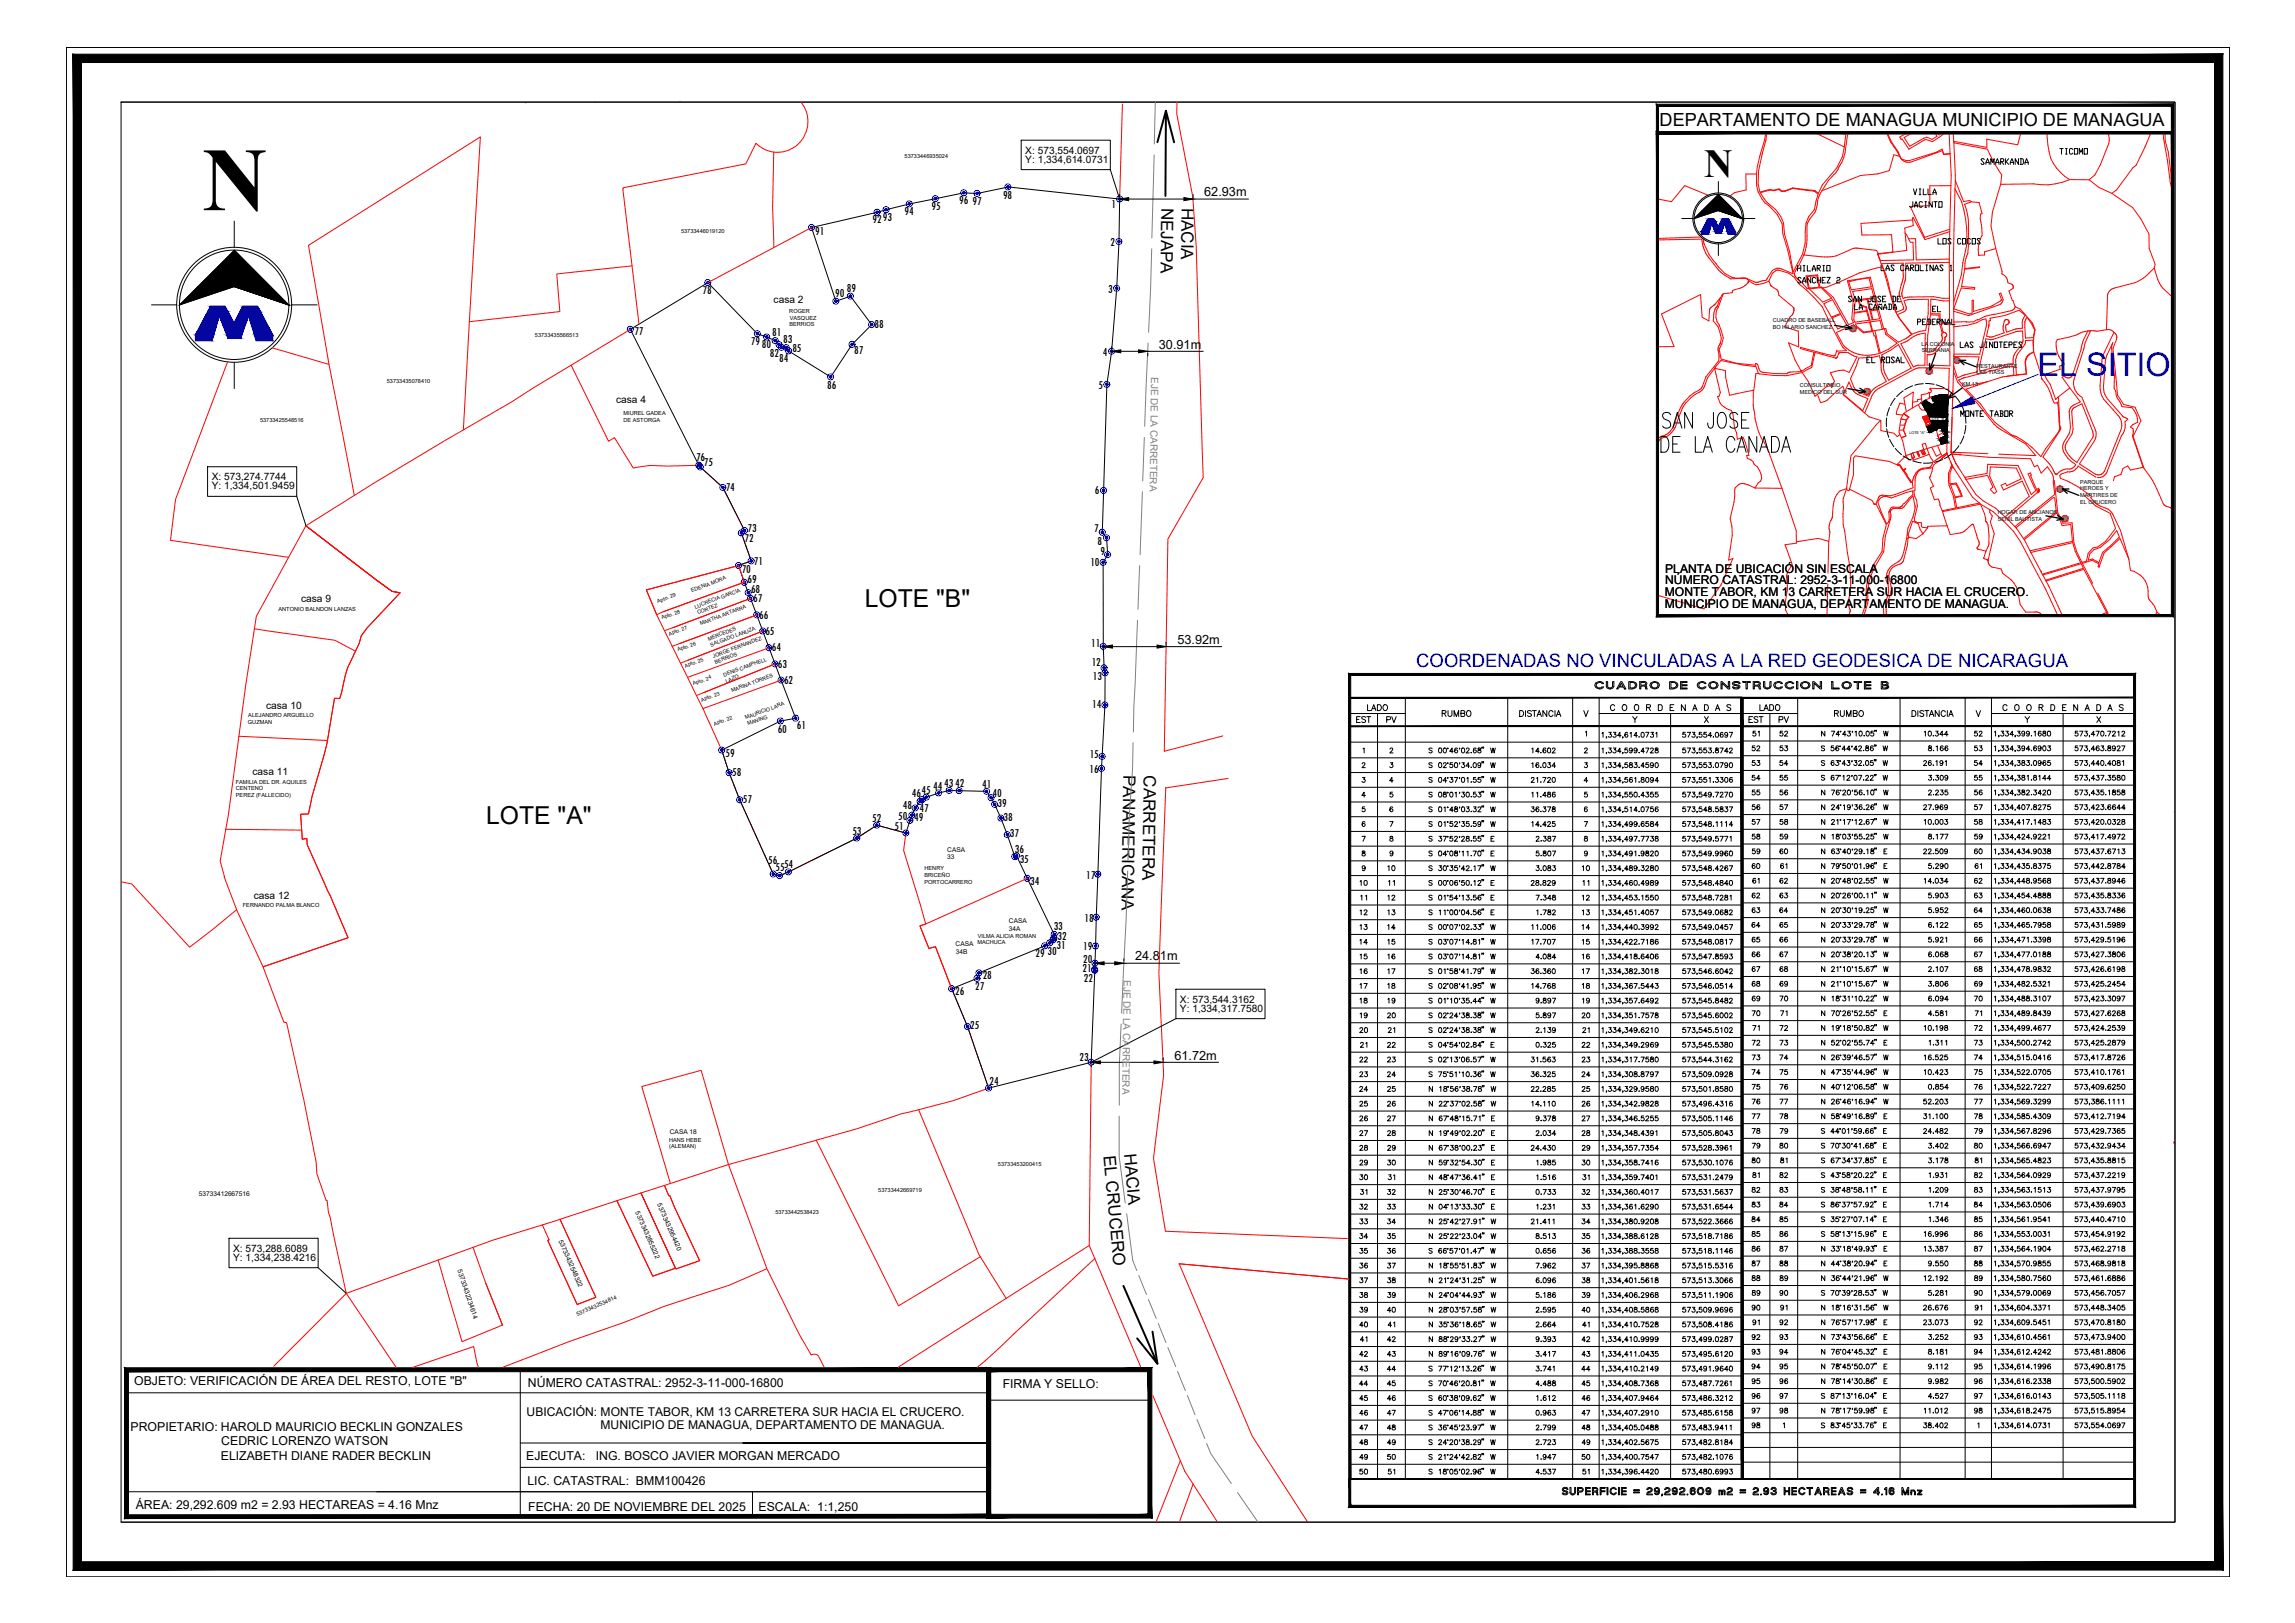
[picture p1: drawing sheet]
<svg xmlns="http://www.w3.org/2000/svg" width="594mm" height="420mm" viewBox="0 0 594 420" stroke-linecap="round" stroke-linejoin="round" font-family="sans-serif">
<defs><g id="words">
<text font-size="23.4" x="52.4" y="54.4">N</text>
<text font-size="10.3" x="441.2" y="45.8">N</text>
<text font-size="8.4" fill="#00f" x="527.4" y="97.4">EL SITIO</text>
<text font-size="7.9" x="429.3" y="112.2">SAN JOSE</text>
<text font-size="7.5" x="429" y="118.2">DE LA CANADA</text>
<text font-size="7.1" x="412.4" y="180.3">CUADRO DE CONSTRUCCION LOTE B</text>
<g font-size="6.4">
<text x="223.9" y="157.2">LOTE &quot;B&quot;</text>
<text x="125.9" y="213.3">LOTE &quot;A&quot;</text>
</g>
<g font-size="4.9">
<text x="350.3" y="188.4">EST</text>
<text x="358.1" y="188.4">PV</text>
<text x="451.9" y="188.4">EST</text>
<text x="459.7" y="188.4">PV</text>
</g>
<text font-size="4.8" fill="#00f" x="366.6" y="172.6">COORDENADAS NO VINCULADAS A LA RED GEODESICA DE NICARAGUA</text>
<text font-size="4.7" x="429.6" y="32.6">DEPARTAMENTO DE MANAGUA MUNICIPIO DE MANAGUA</text>
<g font-size="4.4">
<text x="300.7" y="53.7" transform="rotate(91 300.7 53.7)">NEJAPA</text>
<text x="305.9" y="53.8" transform="rotate(91 305.9 53.8)">HACIA</text>
<text x="499.5" y="81.8">EL</text>
<text x="353.1" y="185.2">LADO</text>
<text x="454.7" y="185.2">LADO</text>
<text x="372.5" y="186.6">RUMBO</text>
<text x="453" y="191.9">51</text>
<text x="459.7" y="191.9">52</text>
<text x="474.1" y="186.6">RUMBO</text>
<text x="510.1" y="191.9">52</text>
<text x="510.5" y="186.6">V</text>
<text x="290.8" y="200.6" transform="rotate(91 290.8 200.6)">PANAMERICANA</text>
<text x="296.1" y="200.8" transform="rotate(91 296.1 200.8)">CARRETERA</text>
<text x="452.6" y="203.2">54</text>
<text x="459.7" y="203.2">55</text>
<text x="510.1" y="203.2">55</text>
<text x="452.6" y="207.1">55</text>
<text x="459.7" y="207.1">56</text>
<text x="510.1" y="207.1">56</text>
<text x="452.6" y="211">56</text>
<text x="459.7" y="211">57</text>
<text x="510.1" y="211">57</text>
<text x="452.6" y="222.2">59</text>
<text x="452.6" y="226.1">60</text>
<text x="460" y="222.2">60</text>
<text x="460" y="226.1">61</text>
<text x="510.1" y="222.2">60</text>
<text x="510.5" y="226.1">61</text>
<text x="453" y="230">61</text>
<text x="460" y="230">62</text>
<text x="510.1" y="230">62</text>
<text x="351" y="238.1">12</text>
<text x="351.4" y="234.2">11</text>
<text x="358.4" y="234.2">12</text>
<text x="358.4" y="238.1">13</text>
<text x="408.9" y="234.2">12</text>
<text x="408.9" y="238.1">13</text>
<text x="351" y="242">13</text>
<text x="358.4" y="242">14</text>
<text x="408.5" y="242">14</text>
<text x="452.6" y="241.3">64</text>
<text x="452.6" y="245.2">65</text>
<text x="460" y="241.3">65</text>
<text x="460" y="245.2">66</text>
<text x="510.1" y="241.3">65</text>
<text x="510.1" y="245.2">66</text>
<text x="452.6" y="249.1">66</text>
<text x="460" y="249.1">67</text>
<text x="510.1" y="249.1">67</text>
<text x="351" y="253.3">16</text>
<text x="351" y="257.2">17</text>
<text x="358.4" y="253.3">17</text>
<text x="358.4" y="257.2">18</text>
<text x="408.9" y="253.3">17</text>
<text x="408.9" y="257.2">18</text>
<text x="351" y="261.1">18</text>
<text x="358.4" y="261.1">19</text>
<text x="408.9" y="261.1">19</text>
<text x="452.6" y="260.4">69</text>
<text x="459.7" y="260.4">70</text>
<text x="510.1" y="260.4">70</text>
<text x="452.6" y="264.2">70</text>
<text x="453" y="268.1">71</text>
<text x="459.7" y="268.1">72</text>
<text x="460" y="264.2">71</text>
<text x="510.1" y="268.1">72</text>
<text x="510.5" y="264.2">71</text>
<text x="351.4" y="272.3">21</text>
<text x="358.1" y="272.3">22</text>
<text x="408.5" y="272.3">22</text>
<text x="351" y="276.2">22</text>
<text x="351" y="280.1">23</text>
<text x="358.1" y="276.2">23</text>
<text x="358.1" y="280.1">24</text>
<text x="408.5" y="276.2">23</text>
<text x="408.5" y="280.1">24</text>
<text x="452.6" y="279.4">74</text>
<text x="459.7" y="279.4">75</text>
<text x="510.1" y="279.4">75</text>
<text x="452.6" y="283.3">75</text>
<text x="452.6" y="287.2">76</text>
<text x="459.7" y="283.3">76</text>
<text x="459.7" y="287.2">77</text>
<text x="510.1" y="283.3">76</text>
<text x="510.1" y="287.2">77</text>
<text x="351" y="291.4">26</text>
<text x="358.1" y="291.4">27</text>
<text x="408.5" y="291.4">27</text>
<text x="285.7" y="299.1" transform="rotate(85 285.7 299.1)">EL CRUCERO</text>
<text x="291" y="298.7" transform="rotate(85 291 298.7)">HACIA</text>
<text x="351" y="295.3">27</text>
<text x="351" y="299.2">28</text>
<text x="358.1" y="295.3">28</text>
<text x="358.4" y="299.2">29</text>
<text x="408.5" y="295.3">28</text>
<text x="408.5" y="299.2">29</text>
<text x="452.6" y="298.4">79</text>
<text x="459.7" y="298.4">80</text>
<text x="510.1" y="298.4">80</text>
<text x="452.6" y="302.3">80</text>
<text x="460" y="302.3">81</text>
<text x="510.5" y="302.3">81</text>
<text x="351.4" y="310.4">31</text>
<text x="358.1" y="310.4">32</text>
<text x="408.5" y="310.4">32</text>
<text x="456.5" y="306.2" transform="rotate(-90 456.5 306.2)">81</text>
<text x="459.7" y="306.2">82</text>
<text x="510.1" y="306.2">82</text>
<text x="351" y="314.3">32</text>
<text x="358.1" y="314.3">33</text>
<text x="408.5" y="314.3">33</text>
<text x="452.6" y="317.5">84</text>
<text x="459.7" y="317.5">85</text>
<text x="510.1" y="317.5">85</text>
<text x="351" y="318.2">33</text>
<text x="358.1" y="318.2">34</text>
<text x="408.5" y="318.2">34</text>
<text x="452.6" y="321.4">85</text>
<text x="459.7" y="321.4">86</text>
<text x="510.1" y="321.4">86</text>
<text x="351" y="329.5">36</text>
<text x="358.1" y="329.5">37</text>
<text x="408.5" y="329.5">37</text>
<text x="452.6" y="325.3">86</text>
<text x="459.7" y="325.3">87</text>
<text x="510.1" y="325.3">87</text>
<text x="351" y="333.4">37</text>
<text x="358.1" y="333.4">38</text>
<text x="408.5" y="333.4">38</text>
<text x="351" y="337.3">38</text>
<text x="358.4" y="337.3">39</text>
<text x="408.5" y="337.3">39</text>
<text x="452.6" y="336.5">89</text>
<text x="452.6" y="340.4">90</text>
<text x="459.7" y="336.5">90</text>
<text x="460" y="340.4">91</text>
<text x="510.1" y="336.5">90</text>
<text x="510.5" y="340.4">91</text>
<text x="453" y="344.3">91</text>
<text x="459.7" y="344.3">92</text>
<text x="510.1" y="344.3">92</text>
<text x="351" y="352.4">42</text>
<text x="351.4" y="348.5">41</text>
<text x="358.1" y="348.5">42</text>
<text x="358.1" y="352.4">43</text>
<text x="408.5" y="348.5">42</text>
<text x="408.5" y="352.4">43</text>
<text x="351" y="356.3">43</text>
<text x="358.1" y="356.3">44</text>
<text x="408.5" y="356.3">44</text>
<text x="452.6" y="355.6">94</text>
<text x="452.6" y="359.5">95</text>
<text x="459.7" y="355.6">95</text>
<text x="459.7" y="359.5">96</text>
<text x="510.1" y="355.6">95</text>
<text x="510.1" y="359.5">96</text>
<text x="452.6" y="363.4">96</text>
<text x="459.7" y="363.4">97</text>
<text x="510.1" y="363.4">97</text>
<text x="351" y="367.6">46</text>
<text x="351" y="371.5">47</text>
<text x="358.1" y="367.6">47</text>
<text x="358.1" y="371.5">48</text>
<text x="408.5" y="367.6">47</text>
<text x="408.5" y="371.5">48</text>
<text x="351" y="375.4">48</text>
<text x="358.4" y="375.4">49</text>
<text x="408.5" y="375.4">49</text>
</g>
<g font-size="4">
<text x="452.6" y="195.4">52</text>
<text x="459.7" y="195.4">53</text>
<text x="498.1" y="195.4">8.166</text>
<text x="510.1" y="195.4">53</text>
<text x="452.6" y="199.3">53</text>
<text x="459.7" y="199.3">54</text>
<text x="510.1" y="199.3">54</text>
<text x="358.8" y="207.4">5</text>
<text x="358.8" y="211.3">6</text>
<text x="452.6" y="214.5">57</text>
<text x="459.7" y="214.5">58</text>
<text x="510.1" y="214.5">58</text>
<text x="452.6" y="218.4">58</text>
<text x="460" y="218.4">59</text>
<text x="498.1" y="218.4">8.177</text>
<text x="510.1" y="218.4">59</text>
<text x="358.4" y="226.5">10</text>
<text x="408.9" y="226.5">10</text>
<text x="351" y="230.4">10</text>
<text x="358.4" y="230.4">11</text>
<text x="408.9" y="230.4">11</text>
<text x="452.6" y="233.5">62</text>
<text x="460" y="233.5">63</text>
<text x="498.1" y="233.5">5.903</text>
<text x="510.1" y="233.5">63</text>
<text x="452.6" y="237.4">63</text>
<text x="459.7" y="237.4">64</text>
<text x="498.1" y="237.4">5.952</text>
<text x="510.1" y="237.4">64</text>
<text x="351" y="245.5">14</text>
<text x="358.4" y="245.5">15</text>
<text x="408.9" y="245.5">15</text>
<text x="351" y="249.4">15</text>
<text x="358.4" y="249.4">16</text>
<text x="408.9" y="249.4">16</text>
<text x="452.6" y="252.6">67</text>
<text x="452.6" y="256.5">68</text>
<text x="460" y="252.6">68</text>
<text x="460" y="256.5">69</text>
<text x="498.1" y="252.6">2.107</text>
<text x="498.1" y="256.5">3.806</text>
<text x="510.1" y="252.6">68</text>
<text x="510.1" y="256.5">69</text>
<text x="351" y="264.6">19</text>
<text x="351" y="268.5">20</text>
<text x="358.1" y="264.6">20</text>
<text x="358.4" y="268.5">21</text>
<text x="408.5" y="264.6">20</text>
<text x="408.9" y="268.5">21</text>
<text x="452.6" y="271.6">72</text>
<text x="452.6" y="275.5">73</text>
<text x="459.7" y="271.6">73</text>
<text x="459.7" y="275.5">74</text>
<text x="510.1" y="271.6">73</text>
<text x="510.1" y="275.5">74</text>
<text x="351" y="283.6">24</text>
<text x="351" y="287.5">25</text>
<text x="358.1" y="283.6">25</text>
<text x="358.1" y="287.5">26</text>
<text x="408.5" y="283.6">25</text>
<text x="408.5" y="287.5">26</text>
<text x="452.6" y="290.7">77</text>
<text x="459.7" y="290.7">78</text>
<text x="510.1" y="290.7">78</text>
<text x="452.6" y="294.6">78</text>
<text x="460" y="294.6">79</text>
<text x="510.1" y="294.6">79</text>
<text x="351" y="302.7">29</text>
<text x="358.1" y="302.7">30</text>
<text x="408.5" y="302.7">30</text>
<text x="351" y="306.6">30</text>
<text x="358.4" y="306.6">31</text>
<text x="408.9" y="306.6">31</text>
<text x="452.6" y="309.7">82</text>
<text x="459.7" y="309.7">83</text>
<text x="510.1" y="309.7">83</text>
<text x="452.6" y="313.6">83</text>
<text x="459.7" y="313.6">84</text>
<text x="510.1" y="313.6">84</text>
<text x="351" y="321.7">34</text>
<text x="358.1" y="321.7">35</text>
<text x="408.5" y="321.7">35</text>
<text x="351" y="325.6">35</text>
<text x="358.1" y="325.6">36</text>
<text x="408.5" y="325.6">36</text>
<text x="452.6" y="328.8">87</text>
<text x="459.7" y="328.8">88</text>
<text x="498.1" y="328.8">9.550</text>
<text x="510.1" y="328.8">88</text>
<text x="452.6" y="332.7">88</text>
<text x="460" y="332.7">89</text>
<text x="510.1" y="332.7">89</text>
<text x="351" y="340.8">39</text>
<text x="358.1" y="340.8">40</text>
<text x="408.5" y="340.8">40</text>
<text x="351" y="344.7">40</text>
<text x="358.4" y="344.7">41</text>
<text x="408.9" y="344.7">41</text>
<text x="452.6" y="347.8">92</text>
<text x="459.7" y="347.8">93</text>
<text x="498.1" y="347.8">3.252</text>
<text x="510.1" y="347.8">93</text>
<text x="452.6" y="351.7">93</text>
<text x="459.7" y="351.7">94</text>
<text x="510.1" y="351.7">94</text>
<text x="351" y="359.8">44</text>
<text x="358.1" y="359.8">45</text>
<text x="408.5" y="359.8">45</text>
<text x="351" y="363.7">45</text>
<text x="358.1" y="363.7">46</text>
<text x="408.5" y="363.7">46</text>
<text x="452.6" y="366.9">97</text>
<text x="452.6" y="370.8">98</text>
<text x="459.7" y="366.9">98</text>
<text x="510.1" y="366.9">98</text>
<text x="351" y="378.9">49</text>
<text x="351" y="382.8">50</text>
<text x="358.1" y="378.9">50</text>
<text x="358.4" y="382.8">51</text>
<text x="408.5" y="378.9">50</text>
<text x="408.9" y="382.8">51</text>
</g>
<g font-size="3.3">
<text x="311.7" y="50.8">62.93m</text>
<text x="300" y="90.2">30.91m</text>
<text x="304.8" y="166.6">53.92m</text>
<text x="293.8" y="248.6">24.81m</text>
<text x="304" y="274.3">61.72m</text>
</g>
<g font-size="3.2">
<text x="248.3" y="52.9">96</text>
<text x="251.7" y="53.1">97</text>
<text x="259.6" y="51.4">98</text>
<text x="287.7" y="53.8">1</text>
<text x="225.9" y="57.8">9293</text>
<text x="234.2" y="55.8">94</text>
<text x="241.1" y="54.4">95</text>
<text x="211" y="60.8">91</text>
<text x="287.5" y="63.7">2</text>
<text x="181.8" y="76.2">78</text>
<text x="216.2" y="76.9">90</text>
<text x="219.2" y="75.6">89</text>
<text x="286.8" y="76">3</text>
<text x="164.2" y="86.7">77</text>
<text x="194.4" y="89.4">7980</text>
<text x="199.9" y="87">81</text>
<text x="202.7" y="88.8">83</text>
<text x="226.4" y="85">88</text>
<text x="199.3" y="92.3">82</text>
<text x="201.7" y="93.7">84</text>
<text x="205.1" y="91.2">85</text>
<text x="221.1" y="91.6">87</text>
<text x="285.5" y="92.3">4</text>
<text x="214.1" y="100.7">86</text>
<text x="284.4" y="100.6">5</text>
<text x="180.2" y="119.3">76</text>
<text x="182.2" y="120.6">75</text>
<text x="187.8" y="127.1">74</text>
<text x="283.4" y="127.8">6</text>
<text x="193.5" y="137.9">73</text>
<text x="283.2" y="137.7">7</text>
<text x="192.8" y="140.4">72</text>
<text x="284.1" y="141">8</text>
<text x="284.8" y="143.7">9</text>
<text x="192" y="148.2">70</text>
<text x="195.1" y="146.3">71</text>
<text x="282.3" y="146.5">10</text>
<text x="193.5" y="150.9">69</text>
<text x="194.4" y="153.6">68</text>
<text x="195" y="155.8">67</text>
<text x="196.5" y="160.1">66</text>
<text x="198.1" y="164.3">65</text>
<text x="282.5" y="167.5">11</text>
<text x="199.8" y="168.6">64</text>
<text x="201.4" y="173">63</text>
<text x="282.6" y="172.5">12</text>
<text x="203" y="177">62</text>
<text x="282.9" y="176">13</text>
<text x="282.8" y="183.3">14</text>
<text x="201.3" y="189.8">60</text>
<text x="206.3" y="188.6">61</text>
<text x="187.8" y="195.8">59</text>
<text x="282.1" y="196.3">15</text>
<text x="189.5" y="201">58</text>
<text x="254.2" y="204">41</text>
<text x="282" y="200.2">16</text>
<text x="192.3" y="207.9">57</text>
<text x="233.7" y="209.5">48</text>
<text x="236" y="206.3">46</text>
<text x="238.6" y="205.5">45</text>
<text x="241.6" y="204.4">444342</text>
<text x="256.9" y="206.3">40</text>
<text x="258.2" y="209">39</text>
<text x="225.8" y="212.7">52</text>
<text x="231.5" y="214.9">51</text>
<text x="232.5" y="212.3">50</text>
<text x="236.7" y="212.5">49</text>
<text x="238.1" y="210.3">47</text>
<text x="259.8" y="212.5">38</text>
<text x="220.7" y="216.2">53</text>
<text x="261.4" y="216.8">37</text>
<text x="262.7" y="220.7">36</text>
<text x="198.9" y="223.6">56</text>
<text x="200.8" y="225.4">5554</text>
<text x="264" y="223.5">35</text>
<text x="281.1" y="227.6">17</text>
<text x="266.7" y="229">34</text>
<text x="280.7" y="238.6">18</text>
<text x="272.8" y="240.8">33</text>
<text x="273.5" y="245.6">31</text>
<text x="273.7" y="243.2">32</text>
<text x="280.4" y="245.9">19</text>
<text x="268.1" y="247.8">29</text>
<text x="271.2" y="247.3">30</text>
<text x="280.2" y="251.6">21</text>
<text x="280.4" y="249.3">20</text>
<text x="247.3" y="257.6">26</text>
<text x="252.4" y="256.3">27</text>
<text x="254.4" y="253.5">28</text>
<text x="280.6" y="254.2">22</text>
<text x="251.1" y="266.3">25</text>
<text x="279.5" y="274.7">23</text>
<text x="256.1" y="280.8">24</text>
<text x="34.7" y="358.5">OBJETO: VERIFICACIÓN DE ÁREA DEL RESTO, LOTE &quot;B&quot;</text>
<text x="136.7" y="359.2">NÚMERO CATASTRAL: 2952-3-11-000-16800</text>
<text x="259.6" y="359.4">FIRMA Y SELLO:</text>
<text x="33.8" y="370.3">PROPIETARIO: HAROLD MAURICIO BECKLIN GONZALES</text>
<text x="57.3" y="374.2">CEDRIC LORENZO WATSON</text>
<text x="136.2" y="378">EJECUTA:</text>
<text x="154.2" y="378">ING. BOSCO JAVIER MORGAN MERCADO</text>
<text x="57.2" y="378">ELIZABETH DIANE RADER BECKLIN</text>
<text x="136.5" y="384.4">LIC. CATASTRAL: BMM100426</text>
<text x="35.2" y="390.7">ÁREA: 29,292.609 m2 = 2.93 HECTAREAS = 4.16 Mnz</text>
<text x="136.8" y="391.1">FECHA: 20 DE NOVIEMBRE DEL 2025</text>
<text x="196.4" y="391">ESCALA: 1:1,250</text>
</g>
<g font-size="3.1">
<text x="431.1" y="148.2">PLANTA DE UBICACIÓN SIN ESCALA</text>
<text x="431" y="154.4">MONTE TABOR, KM 13 CARRETERA SUR HACIA EL CRUCERO.</text>
<text x="431.1" y="151.2">NÚMERO CATASTRAL: 2952-3-11-000-16800</text>
<text x="431" y="157.4">MUNICIPIO DE MANAGUA, DEPARTAMENTO DE MANAGUA.</text>
<text x="136.3" y="366.5">UBICACIÓN: MONTE TABOR, KM 13 CARRETERA SUR HACIA EL CRUCERO.</text>
<text x="155.5" y="370">MUNICIPIO DE MANAGUA, DEPARTAMENTO DE MANAGUA.</text>
</g>
<g font-size="2.6">
<text x="265.4" y="39.8">X: 573,554.0697</text>
<text x="265.4" y="42.2">Y: 1,334,614.0731</text>
<text x="200.3" y="78.5">casa 2</text>
<text x="159.5" y="104.4">casa 4</text>
<text x="54.8" y="124.4">X: 573,274.7744</text>
<text x="54.8" y="126.7">Y: 1,334,501.9459</text>
<text x="77.9" y="156">casa 9</text>
<text x="68.9" y="183.5">casa 10</text>
<text x="65.4" y="200.7">casa 11</text>
<text x="65.7" y="232.6">casa 12</text>
<text x="305.4" y="262">Y: 1,334,317.7580</text>
<text x="305.4" y="259.6">X: 573,544.3162</text>
<text x="60.3" y="326.4">Y: 1,334,238.4216</text>
<text x="60.3" y="324.1">X: 573,288.6089</text>
</g>
<g font-size="2.6" fill="#808080">
<text x="298" y="97.6" transform="rotate(91 298 97.6)">EJE DE LA CARRETERA</text>
<text x="290.9" y="253.7" transform="rotate(91 290.9 253.7)">EJE DE LA CARRETERA</text>
</g>
<g font-size="1.7">
<text x="245.2" y="220.4">CASA</text>
<text x="245.2" y="222.5">33</text>
<text x="261.2" y="238.9">CASA</text>
<text x="247.4" y="244.9">CASA</text>
<text x="261.2" y="241">34A</text>
<text x="247.4" y="246.9">34B</text>
<text x="173.4" y="293.7">CASA 18</text>
<text x="51.4" y="309.7">53733412667516</text>
<text x="170.1" y="311.8" transform="rotate(66 170.1 311.8)">53733432954420</text>
<text x="164.4" y="313.8" transform="rotate(66 164.4 313.8)">53733432855222</text>
<text x="144.6" y="321.2" transform="rotate(66 144.6 321.2)">53733432548322</text>
<text x="118.4" y="328.9" transform="rotate(71 118.4 328.9)">53733432234614</text>
</g>
<g font-size="1.4">
<text x="234.2" y="40.9">53733446935024</text>
<text x="176.3" y="60.4">53733446019120</text>
<text x="204.3" y="81">ROGER</text>
<text x="204.4" y="82.7">VASQUEZ</text>
<text x="458.9" y="83.5">CUADRO DE BASEBALL</text>
<text x="138.5" y="87.3">53733435566513</text>
<text x="204.4" y="84.5">BERRIOS</text>
<text x="458.9" y="85.2">BO HILARIO SANCHEZ</text>
<text x="497.4" y="89.5">LA COLONIA</text>
<text x="497.5" y="91.2">SERRANIA</text>
<text x="511.7" y="95.2">RESTAURANTE</text>
<text x="100.1" y="99">53733435078410</text>
<text x="465.9" y="101.9">MEDICO DEL SUR</text>
<text x="465.9" y="100.2">CONSULTORIO</text>
<text x="507.9" y="99.9">KM 13</text>
<text x="511.7" y="96.9">LAS TIASS</text>
<text x="161.4" y="107.5">MIUREL GADEA</text>
<text x="67.3" y="109.4">53733425548516</text>
<text x="161.4" y="109.3">DE ASTORGA</text>
<text x="538.5" y="125.2">PARQUE</text>
<text x="538.5" y="127">HEROES Y</text>
<text x="538.5" y="128.7">MARTIRES DE</text>
<text x="538.5" y="130.4">EL CRUCERO</text>
<text x="517.1" y="133.1">HOGAR DE ANCIANOS</text>
<text x="517.2" y="134.8">SENIL BAUTISTA</text>
<text x="179.1" y="153.3" transform="rotate(-21 179.1 153.3)">EDENIA MORA</text>
<text x="72.1" y="158.1">ANTONIO BALNDON LANZAS</text>
<text x="170.3" y="156.1" transform="rotate(-21 170.3 156.1)">Apto. 29</text>
<text x="171.4" y="160.4" transform="rotate(-20 171.4 160.4)">Apto. 28</text>
<text x="180.1" y="157.5" transform="rotate(-21 180.1 157.5)">LUCRECIA GARCIA</text>
<text x="180.7" y="159.1" transform="rotate(-21 180.7 159.1)">CORTEZ</text>
<text x="181.4" y="161.9" transform="rotate(-21 181.4 161.9)">MARTHA ARTARRA</text>
<text x="173.3" y="164.5" transform="rotate(-20 173.3 164.5)">Apto. 27</text>
<text x="183.4" y="165.8" transform="rotate(-21 183.4 165.8)">MERCEDES</text>
<text x="184.1" y="167.4" transform="rotate(-21 184.1 167.4)">SALGADO LANUZA</text>
<text x="175.5" y="168.6" transform="rotate(-20 175.5 168.6)">Apto. 26</text>
<text x="177.5" y="172.8" transform="rotate(-21 177.5 172.8)">Apto. 25</text>
<text x="184.7" y="170.3" transform="rotate(-21 184.7 170.3)">JORGE FERNANDEZ</text>
<text x="185.2" y="171.8" transform="rotate(-21 185.2 171.8)">BERRIOS</text>
<text x="179.5" y="177.4" transform="rotate(-21 179.5 177.4)">Apto. 24</text>
<text x="187.5" y="175.2" transform="rotate(-21 187.5 175.2)">DENIS CAMPHELL</text>
<text x="188.1" y="176.7" transform="rotate(-21 188.1 176.7)">LAZO</text>
<text x="189.5" y="179.2" transform="rotate(-21 189.5 179.2)">MARINA TORRES</text>
<text x="64.3" y="185.6">ALEJANDRO ARGUELLO</text>
<text x="181.7" y="181.6" transform="rotate(-21 181.7 181.6)">Apto. 23</text>
<text x="64.2" y="187.3">GUZMAN</text>
<text x="185" y="187.8" transform="rotate(-21 185 187.8)">Apto. 22</text>
<text x="193.1" y="186.2" transform="rotate(-21 193.1 186.2)">MAURICIO LARA</text>
<text x="193.7" y="187.8" transform="rotate(-20 193.7 187.8)">MANING</text>
<text x="61" y="202.8">FAMILIA DEL DR. AQUILES</text>
<text x="61.1" y="204.6">CENTENO</text>
<text x="61.1" y="206.3">PEREZ (FALLECIDO)</text>
<text x="239.3" y="225.1">HENRY</text>
<text x="239.3" y="227.1">BRICEÑO</text>
<text x="239.3" y="228.8">PORTOCARRERO</text>
<text x="62.9" y="234.8">FERNANDO PALMA BLANCO</text>
<text x="253" y="244.4">MACHUCA</text>
<text x="253.1" y="242.7">VILMA ALICIA ROMAN</text>
<text x="173.2" y="295.5">HANS HEBE</text>
<text x="173.2" y="297.3">(ALEMAN)</text>
<text x="258.3" y="302">53733453200415</text>
<text x="227.3" y="308.6">53733442669719</text>
<text x="200.7" y="314.3">53733442538423</text>
<text x="149.5" y="340.7" transform="rotate(-23 149.5 340.7)">53733432534814</text>
</g>
<g font-size="1">
<text x="494.3" y="112.2">LOTE &quot;A&quot;</text>
<text x="499.5" y="108.8">LOTE &quot;B&quot;</text>
</g>
</g></defs>
<!-- layer: 0 -->
<g fill="none" stroke="#000" stroke-width=".26">
<path d="M17.2 12.3h559.9v395.9h-559.9zM31.3 26.4h531.7v367.7h-531.7M31.3 26.4h531.7v367.7h-531.7zM264.3 36.3h23.1v7.6h-23.1zM287.4 43.9l2.4 7.6M289.8 50.3v.6M292.2 51.5h14.3M308.8 50.3v1M308.8 51.5h14.4M163.2 85.3l20-12.1 12.9 13.2 4.6 1.8 1.6 1.7 1.3 .1 .5 .9 10.9 6.7 5.6-8.4 5.1-5.2-5.6-7.3-3.7 1.3-6.3-19.1 16.9-3.9 8.4-2.2 14.1-2.9 3.4 .2 8.1-1.7 28.8 3.1-.1 11-.6 12.1-1.3 16.3-1.3 8.6-1.2 38.3 1.1 1.4 .3 4.4-1.1 2v21.8l.2 5.5 .3 1.3-.1 8.3-.9 16.4-2.6 76.1-26.6 6.7-5.4-15.9-4.1-9.8 6.5-2.7 .5-1.4 17-7 1.4-.8 .8-.8 .3-.5v-.9l-9.7-20.3-.5 .2a81.9 81.9 0 0 0-6.1-15.3l-1.2-1.6-9.7-.2-2.7 .6a7.8 7.8 0 0 0-6.9 5.7l-1.6 4.7-7.5-2.1-5.2 3.4-17.7 8.7-2.3 1-1.6-.4-8.7-19.2-2.8-7.1-1.9-5.8 15.2-7.5 4-.8-13.3-35.1-1.5-4.4 3.3-1.2-2.6-7.2 .8-.7-5.6-11.1-6.2-5.7zM287.8 89.8v.6M290.1 90.9h4.6"/>
<path d="M297.1 91.4v.7M297.1 90.9h14.4M497.4 104.2l1.1-.6 .7 .7 1.1 .6 .6-.7-.3-.5-.2 .1-.4-1 2.8-.6 1.6 .2-.4 12.3-1.5 .3-.5-1.4 1.4-.7-.5-1.2a.82 .82 0 0 0-.4-.8 .82 .82 0 0 0-.9 0l-.3 .5-.4-.1-1.4 .7-.8-1.8 1.1-.5-.8-2.1 .1-.1-.1-.4zM53.7 120.8h23.1v7.7h-23.1zM76.8 128.5l2.4 7.7M285.6 168v.5M288 167.4h11.5M301.9 166.2v.9M301.9 167.4h14.3M283.4 250v.5M285.8 249.4h2.8M290.9 248.2v.6"/>
<path d="M290.9 249.4h14.4M304.4 256.1h23.1v7.6h-23.1zM282.5 275.6v.6M284.8 275h13.9M301.1 273.8v.7M301.1 275h14.3M304.4 263.7l-21.9 11.3M59.3 320.6h23.1v7.6h-23.1zM82.4 328.2l7.2 6.6"/>
</g>
<g fill="#000" stroke="#000" stroke-width=".26">
<path d="M289.8 51.5l2.4-.3v.8zM306.5 51.2l2.3 .3-2.3 .5zM287.8 90.9l2.3-.3v.7zM294.7 90.6l2.4 .3-2.4 .4zM498.4 103.6h.2zM499.2 108.3l.1 .2zM500.3 103.7h.3zM500.9 111.3h.5zM502.1 110.8h2zM502.2 102.2l.1 .1zM502.2 114.1h1.8v.6zM502.5 113.3h1.5z"/>
<path d="M502.4 102.2h1.2zM285.6 167.4l2.4-.4v.8zM299.5 167l2.4 .4-2.4 .4zM283.4 249.4l2.4-.4v.8zM288.6 249l2.3 .4-2.3 .4zM282.5 275l2.3-.4v.8zM298.7 274.6l2.4 .4-2.4 .4z"/>
<path d="M429.3 34.1l-.5 .5 133.3-.5zM428.8 34.6l133.3-.5 .5 .5zM562.1 27.5v6.6l.5 .5zM562.1 27.5l.5-.5v7.6zM429.3 27.5h132.8l.5-.5zM428.8 27h133.8l-133.3 .5zM428.8 27l.5 7.1v-6.6zM428.8 27l.5 7.1-.5 .5z"/>
<path d="M429.3 34.6h132.8l.5-.5zM428.8 34.1h133.8l-133.3 .5zM428.8 34.1l.5 125v-124.5zM428.8 34.1l.5 125-.5 .6zM429.3 159.1l-.5 .6 133.3-.6zM428.8 159.7l133.3-.6 .5 .6zM562.1 34.6v124.5l.5 .6zM562.1 34.6l.5-.5v125.6z"/>
<path d="M497.6 104.5h2.1zM497.6 104.5h2.1z"/>
<path d="M498.4 103.6l.8 .6-.6-.6zM497.4 104.2l1-.6 .8 .6z"/>
<path d="M497.4 104.2l1.8 .1zM497.4 104.2l1.8 .1z"/>
<path d="M497.4 104.3h2zM497.4 104.3h2z"/>
<path d="M499.1 107.9l.2 .1zM499.1 107.9l.2 .1z"/>
<path d="M499.1 108h.2zM499.1 108h.2z"/>
<path d="M499.1 108l.2 .3v-.3zM499.1 108l.2 .3z"/>
<path d="M497.5 104.3l2 .1zM497.5 104.3l2 .1z"/>
<path d="M497.5 104.4l2 .1zM497.5 104.4l2 .1z"/>
<path d="M497.5 104.5h2zM497.5 104.5h2z"/>
<path d="M497.6 104.5h2zM497.6 104.5h2z"/>
<path d="M497.6 104.5h2.1zM497.6 104.5h2.1z"/>
<path d="M497.6 104.5l2.7 .4-.6-.4zM497.6 104.5l2.7 .4h-2.5z"/>
<path d="M499.4 111.9h.3zM499.4 111.9l.2 .1z"/>
<path d="M499.2 111.5l.5 .4 .9-.4zM499.2 111.5l.5 .4h-.3z"/>
<path d="M499.2 111.4h1.6zM499.2 111.4l1.4 .1z"/>
<path d="M499.1 111.3h1.8zM499.1 111.3l1.7 .1z"/>
<path d="M499.1 111.1l2.3 .1zM499.1 111.1l2.3 .1z"/>
<path d="M499.1 111.2h2.3zM499.1 111.2l2.3 .1z"/>
<path d="M499 111.1h2.5zM499 111.1h2.4z"/>
<path d="M499 110.9h2.5zM499 110.9l2.5 .2z"/>
<path d="M499 110.9h2.6zM499 110.9h2.5z"/>
<path d="M499 110.9h2.6zM499 110.9h2.6zM499 110.9h2.6zM499 110.9h2.6z"/>
<path d="M499 110.8h2.8zM499 110.8l2.6 .1z"/>
<path d="M498.9 110.8h3.1zM498.9 110.8h2.9z"/>
<path d="M502.2 114.1l.2 .6h1.6zM502.4 114.7h1.6l-1.5 .3z"/>
<path d="M502.4 102.2l1.3 .1zM502.4 102.2l1.3 .1z"/>
<path d="M502.1 102.3h2.2zM501.7 102.3h2.6z"/>
<path d="M503.4 112.8l.6 .1zM503.4 112.8l.6 .1z"/>
<path d="M503.4 112.9h.6zM503.4 112.9h.6z"/>
<path d="M503.4 112.9l.6 .1zM503.4 112.9l.6 .1z"/>
<path d="M503.4 113h.6zM503.3 113h.7zM503.3 113h.7zM503.3 113h.7z"/>
<path d="M503.3 113l.7 .3v-.3zM502.7 113.3l.6-.3 .7 .3z"/>
<path d="M502.7 113.3h1.3zM502.5 113.3h1.5zM502.5 113.3h1.5z"/>
<path d="M502.5 113.3l1.5 .1zM502.4 113.4h1.6z"/>
<path d="M502.4 113.4l1.6 .1zM502.4 113.4l1.6 .1z"/>
<path d="M502.3 113.5l1.7 .1v-.1zM502 113.6l.3-.1 1.7 .1z"/>
<path d="M502 113.6l2 .5v-.5zM502 113.6l2 .5h-1.8z"/>
<path d="M502.9 111.7l1.2 .3v-.3zM502.9 111.7l1.2 .3h-1z"/>
<path d="M503.1 112h1zM503.1 112h1z"/>
<path d="M503.1 112l1 .6v-.6zM503.1 112l1 .6h-.7z"/>
<path d="M503.4 112.6l.6 .2 .1-.2zM503.4 112.6l.6 .2h-.6z"/>
<path d="M498.8 110.5h5.3zM498.8 110.5h5.3z"/>
<path d="M498.8 110.5l5.3 .3v-.3zM498.8 110.5l5.3 .3h-5.2z"/>
<path d="M502 110.8h2.1zM502 110.8h2.1zM502.1 110.8h2z"/>
<path d="M502.5 110.8l1.6 .1zM502.5 110.8l1.6 .1z"/>
<path d="M502.6 110.9l1.5 .1zM502.6 110.9l1.5 .1z"/>
<path d="M502.6 111l1.5 .2v-.2zM502.6 111l1.5 .2h-1.4z"/>
<path d="M502.7 111.2l1.4 .2v-.2zM502.7 111.2l1.4 .2h-1.3z"/>
<path d="M502.8 111.4l1.3 .3v-.3zM502.8 111.4l1.3 .3h-1.2z"/>
<path d="M498.4 106.1l5.8 .1zM498.4 106.1l5.8 .1z"/>
<path d="M498.4 106.2l5.8 .3v-.3zM498.4 106.2l5.8 .3h-5.5z"/>
<path d="M498.7 106.5h5.5zM498.7 106.5h5.5z"/>
<path d="M498.7 106.5l5.5 .6v-.6zM498.7 106.5l5.5 .6h-5.2z"/>
<path d="M499 107.1h5.2zM499 107.1h5.2zM499 107.1h5.2zM499 107.1h5.2z"/>
<path d="M499 107.1l5.2 .1zM499 107.1l5.2 .1z"/>
<path d="M499.1 107.5h5.1zM499.1 107.5h5.1z"/>
<path d="M499.1 107.5l5.1 .1zM499 107.6h5.2z"/>
<path d="M499 107.6l5.2 .2v-.2zM499 107.6l5.2 .2h-5.2z"/>
<path d="M499 107.8l5.2 .1zM499 107.8l5.2 .1z"/>
<path d="M503.8 107.9l.4 .8v-.8zM503.8 107.9l.4 .8h-.4z"/>
<path d="M503.8 108.7l.4 .3v-.3zM503.8 108.7l.4 .3h-.4z"/>
<path d="M499.5 109h4.7zM499.5 109h4.7z"/>
<path d="M499.5 109l4.7 .1zM499.5 109l4.7 .1z"/>
<path d="M499.5 109.1l4.7 .1zM499.5 109.1l4.7 .1z"/>
<path d="M499.5 109.2l4.7 .4v-.4zM499.5 109.2l4.7 .4h-4.5z"/>
<path d="M499.7 109.6l4.5 .1v-.1zM499.7 109.6l4.5 .1h-4.4z"/>
<path d="M499.8 109.7l4.4 .1zM499.5 109.8h4.7z"/>
<path d="M499.5 109.8l4.7 .4v-.4zM498.7 110.2l.8-.4 4.7 .4z"/>
<path d="M498.7 110.2l5.5 .1zM498.7 110.2l5.5 .1z"/>
<path d="M498.7 110.3l5.4 .2 .1-.2zM498.7 110.3l5.4 .2h-5.3z"/>
<path d="M497.8 104.9l6.4 .1zM497.8 104.9l6.4 .1z"/>
<path d="M497.8 105l6.4 1.1v-1.1zM497.8 105l6.4 1.1h-5.8z"/>
<path d="M499 107.2l5.2 .2v-.2zM499 107.2l5.2 .2h-5.1z"/>
<path d="M499.1 107.4h5.1zM499.1 107.4l5.1 .1z"/>
<path d="M500.9 104.2l3.4 .3v-.3zM500.9 104.2l3.4 .3h-3.7z"/>
<path d="M500.6 104.5h3.7zM500.6 104.5h3.7z"/>
<path d="M500.5 104.5l3.7 .4 .1-.4zM500.5 104.5l3.7 .4h-3.9z"/>
<path d="M501.7 102.3l2.7 .1zM501.7 102.3l2.7 .1z"/>
<path d="M500.3 103.6l4 .1zM500.3 103.6l4 .1z"/>
<path d="M500.6 103.7l3.7 .5v-.5zM500.6 103.7l3.7 .5h-3.4z"/>
<path d="M501.7 102.4h2.7zM501.4 102.4h3z"/>
<path d="M501.4 102.4l3 .1zM501.1 102.5h3.3z"/>
<path d="M501.1 102.5h3.3zM500.9 102.5h3.5z"/>
<path d="M500.9 102.5l3.5 .3v-.3zM500 102.8l.9-.3 3.5 .3z"/>
<path d="M500 102.8l4.4 .2v-.2zM500 102.8l4.4 .2h-4.3z"/>
<path d="M500.1 103h4.3zM500.1 103h4.3z"/>
<path d="M500.1 103h4.3zM500.1 103l4.2 .1zM500.1 103.1h4.2zM500.1 103.1h4.2z"/>
<path d="M500.1 103.1l4.2 .5 .1-.5zM500.1 103.1l4.2 .5h-4z"/>
<path d="M573.2 16.2v388.1l2.2 2.2zM573.2 16.2l2.2-2.2v392.5zM21.1 16.2h552.1l2.2-2.2zM18.9 14h556.5l-554.3 2.2zM18.9 14l2.2 390.3v-388.1zM18.9 14l2.2 390.3-2.2 2.2zM18.9 406.5l554.3-2.2h-552.1zM18.9 406.5l554.3-2.2 2.2 2.2z"/>
</g>
<!-- layer: 2 -->
<path d="M135.8 26.4l.3 .2M154 26.4h.2M176 26.4h.1M563 188.4h.1M563 209.8l-.2 .2M563 295l-.3 .9h.3" fill="none" stroke="#f00" stroke-width=".26"/>
<!-- layer: -2 -->
<path d="M563 188.4h.1" fill="none" stroke="#f00" stroke-width=".26"/>
<!-- layer: NORTE -->
<g fill="none" stroke="#000" stroke-width=".26">
<path d="M60.6 57.2v6.8M435.3 56.6h2.9M444.8 47v3M451.4 56.6h2.9M39.2 78.9h6.6M75.5 78.9h6.6M444.8 63.1v3M60.6 93.8v6.8"/>
<circle cx="444.8" cy="56.5" r="6.2"/>
<circle cx="60.6" cy="78.9" r="14.2"/>
</g>
<!-- layer: TEXTOS -->
<g fill="#000" stroke="#000" stroke-width=".26">
<path d="M438.5 56.6l2.2-2.1h4.1zM440.7 54.5l4.1-4.2 4.1 4.2zM444.8 54.5l6.2 2.1zM444.8 54.5h4.1l2.1 2.1zM51.2 74.2h9.4l-14.1 4.7zM60.6 74.2h9.4l4.7 4.7zM51.2 74.2l9.5-9.4 9.3 9.4z"/>
<path d="M60.6 74.2l14.1 4.7zM74.6 78.9l.2 .1z"/>
</g>
<g fill="none" stroke="#000" stroke-width=".26">
<path d="M438.5 56.6l6.3-6.3 6.2 6.3-6.2-2.1zM439.1 56.2l5.7-5.6 5.7 5.6-5.7-1.9zM439.6 55.9l5.2-5.1 5.1 5.1-5.1-1.7zM440.2 55.6l4.6-4.6 4.6 4.6-4.6-1.6zM440.8 55.2l4-4 4 4-4-1.3zM441.3 54.8l3.5-3.4 3.5 3.5-3.5-1.2zM441.9 54.5l2.9-2.9 2.9 2.9-2.9-1zM442.4 54.2l2.4-2.4 2.3 2.4-2.3-.8zM443 53.8l1.8-1.8 1.8 1.8-1.8-.6zM443.5 53.5l1.3-1.3 1.2 1.3-1.2-.4zM444.1 53.1l.7-.7 .7 .7-.7-.2zM444.5 52.9l.3-.3 .3 .3z"/>
<path d="M46.5 78.9l14.2-14.1 14.1 14.2-14.2-4.8zM47.7 78.2l13-13 12.8 13-12.9-4.4zM49 77.4l11.7-11.7 11.6 11.7-11.7-3.9zM50.3 76.6l10.4-10.4 10.3 10.4-10.4-3.5zM51.5 75.8l9.2-9.1 9.1 9.1-9.2-3.1zM52.8 75l7.9-7.8 7.8 7.9-7.9-2.7zM54 74.3l6.7-6.7 6.5 6.7-6.6-2.3zM55.3 73.5l5.4-5.4 5.3 5.4-5.4-1.8zM56.6 72.7l4.1-4.1 4 4.1-4.1-1.4zM57.8 71.9l2.9-2.8 2.8 2.8-2.9-.9zM59.1 71.1l1.6-1.5 1.5 1.5-1.6-.5zM59.9 70.6l.8-.7 .7 .7-.8-.2z"/>
<circle cx="444.8" cy="56.5" r="6.6"/>
<circle cx="60.6" cy="78.9" r="14.9"/>
</g>
<!-- layer: 0 -->
<g fill="none" stroke="#00f" stroke-width=".26">
<path d="M442.1 56.7h1.7h-1.7l-1.7 3.3h1.9l.8-2.7 .9 2.7h1.5M443.1 57.3l.9 2.7h1.5l1-2.6 .8 2.6h1.9l-1.7-3.3h-1.7l-1 1.9-1-1.9h-1.7l-1.7 3.3h1.9l.8-2.6M445.8 56.7h1.7l1.7 3.3h-1.9l-.8-2.6-1 2.6M446.5 57.4l-1 2.6h-1.5M447.5 56.7h-1.7l-1 1.9M54.5 79.3h3.8h-3.8l-3.9 7.5h4.3l1.8-6.3 2.2 6.3h3.3M62.9 79.3h3.8l3.9 7.5h-4.3l-1.9-6.1-2.2 6.1M66.7 79.3h-3.9l-2.2 4.3M442.3 60l.8-2.7 .9 2.7h1.5M444.1 60.4l-1-2.6-.8 2.9M445.5 60.4l1-2.6 .8 2.9M54.9 86.8l1.8-6.3 2.2 6.3h3.3"/>
<path d="M56.7 80.5l2.2 6.3h3.3l2.2-6.1 1.9 6.1h4.3l-3.9-7.5h-3.9l-2.2 4.3-2.3-4.3h-3.8l-3.9 7.5h4.3l1.8-6.1M59 87.6l-2.2-5.8-1.9 6.4M62.3 87.6l2.1-5.8 1.9 6.4M64.4 80.7l-2.2 6.1h-3.3"/>
</g>
<g fill="#2424ff" stroke="#2424ff" stroke-width=".26">
<path d="M56.7 80.5l.1 .2z"/>
<path d="M64.4 80.7l.3 1.1h-.7z"/>
<path d="M446.5 57.4l.1 .4h-.3z"/>
<path d="M56.7 80.7l.5 1.1zM56.7 80.7l.5 1.1h-.8z"/>
<path d="M64 81.8h.7zM64 81.8h.7z"/>
<path d="M56.8 81.8h.4zM56.8 81.8h.4z"/>
<path d="M56.4 81.8h.4zM56.4 81.8h.4z"/>
<path d="M64.4 81.8l1.9 5-1.6-5zM64.4 81.8l1.9 5h-.4z"/>
<path d="M64 81.8l-1.4 5 1.8-5zM64 81.8l-1.4 5h-.4z"/>
<path d="M56.8 81.8l2.1 5-1.7-5zM56.8 81.8l2.1 5h-.2z"/>
<path d="M56.4 81.8l-1.1 5 1.5-5zM56.4 81.8l-1.1 5h-.4z"/>
<path d="M58.7 86.8l3.6 .8 .3-.8zM58.7 86.8l3.6 .8h-3.3z"/>
<path d="M65.9 86.8l4.7 1.4v-1.4zM65.9 86.8l4.7 1.4h-4.3z"/>
<path d="M50.6 86.8l4.3 1.4 .4-1.4zM50.6 86.8l4.3 1.4h-4.3z"/>
<path d="M443.1 57.4l.2 .4zM443.1 57.4l.2 .4h-.4z"/>
<path d="M446.3 57.8h.3zM446.3 57.8h.3z"/>
<path d="M443.1 57.8h.2zM443.1 57.8h.2z"/>
<path d="M442.9 57.8h.2zM442.9 57.8h.2z"/>
<path d="M446.5 57.8l.8 2.2zM446.5 57.8l.8 2.2h-.2z"/>
<path d="M446.3 57.8l-.6 2.2 .8-2.2zM446.3 57.8l-.6 2.2h-.2z"/>
<path d="M443.1 57.8l.9 2.2-.7-2.2zM443.1 57.8l.9 2.2z"/>
<path d="M442.9 57.8l-.5 2.2 .7-2.2zM442.9 57.8l-.5 2.2h-.1z"/>
<path d="M443.9 60l1.6 .4 .2-.4zM443.9 60l1.6 .4h-1.4z"/>
<path d="M447.1 60l2.1 .7v-.7zM447.1 60l2.1 .7h-1.9z"/>
<path d="M440.4 60l1.9 .7 .1-.7zM440.4 60l1.9 .7h-1.9z"/>
</g>
<g fill="#00f" stroke="#00f" stroke-width=".26">
<path d="M54.5 79.3l4.4 1.2-.6-1.2zM54.5 79.3l4.4 1.2h-5z"/>
<path d="M62.8 79.3l4.7 1.4-.8-1.4zM62.8 79.3l4.7 1.4h-5.4z"/>
<path d="M56.7 80.5l2.3 .2-.1-.2zM56.7 80.5l2.3 .2h-2.2z"/>
<path d="M53.9 80.5l2.8 .2v-.2zM53.9 80.5l2.8 .2h-2.9z"/>
<path d="M62.1 80.7l1.2 2.9 1.1-2.9zM62.1 80.7l1.2 2.9h-2.7z"/>
<path d="M56.8 80.7l3.8 2.9-1.6-2.9zM56.8 80.7l3.8 2.9h-2.8z"/>
<path d="M64.4 80.7l6.2 6.1-3.1-6.1zM64.4 80.7l6.2 6.1h-4.3z"/>
<path d="M57.8 83.6l4.4 3.2 1.1-3.2zM57.8 83.6l4.4 3.2h-3.3z"/>
<path d="M53.8 80.7l1.1 6.1 1.8-6.1zM53.8 80.7l1.1 6.1h-4.3z"/>
<path d="M442.1 56.7l1.9 .6-.2-.6zM442.1 56.7l1.9 .6h-2.2z"/>
<path d="M445.8 56.7l2 .7-.3-.7zM445.8 56.7l2 .7h-2.4z"/>
<path d="M443.1 57.3l1 .1zM443.1 57.3l1 .1z"/>
<path d="M441.8 57.3l1.3 .1zM441.8 57.3l1.3 .1z"/>
<path d="M445.4 57.4l.6 1.2 .5-1.2zM445.4 57.4l.6 1.2h-1.2z"/>
<path d="M443.1 57.4l1.7 1.2-.7-1.2zM443.1 57.4l1.7 1.2h-1.3z"/>
<path d="M446.5 57.4l2.7 2.6-1.4-2.6zM446.5 57.4l2.7 2.6h-1.9z"/>
<path d="M443.5 58.6l2 1.4 .5-1.4zM443.5 58.6l2 1.4h-1.5z"/>
<path d="M441.8 57.4l.5 2.6 .8-2.6zM441.8 57.4l.5 2.6h-1.9z"/>
</g>
<!-- layer: FRAME 070 -->
<path d="M134.7 354.7v38M255.9 354.6v37.9M32.7 360.6h223.2M134.7 373.6h121.2h-63.6M134.7 379.9h121.2M255.9 362.5h41.8M32.7 386.2h223.2M194.8 386.2v6.3" fill="none" stroke="#000" stroke-width=".26"/>
<g fill="#000" stroke="#000" stroke-width=".26">
<path d="M32.2 354.1l1 1 223.2-1zM33.2 355.1l223.2-1-1 1zM256.4 354.1l-1 1 1 37.9zM255.4 355.1l1 37.9-1-1zM32.2 393.1l224.2-.1-1-1zM32.2 393.1l1-1 222.2-.1zM32.2 354.1v39l1-1zM32.2 354.1l1 1v37z"/>
<path d="M255.4 354.1l1 1 41.8-1zM256.4 355.1l41.8-1-1 1zM297.2 355.1l1 37.9v-38.9zM297.2 355.1l1 37.9-1-1zM255.4 393h42.8l-1-1zM255.4 393l1-1h40.8zM255.4 354.1v38.9l1-1zM255.4 354.1l1 1v36.9z"/>
</g>
<!-- layer: 0 -->
<g fill="none" stroke="#f00" stroke-width=".26">
<path d="M200.3 39.4a8.4 8.4 0 0 1-4.6-2.3l-2.6 5.3-31.8 6.2 4.1 35.3M207.4 26.5a7.9 7.9 0 0 1-2 11.7 7.6 7.6 0 0 1-5.1 1.2l-.3 14.2 .3 10.5M290.5 26.9l-.7 24.6M210.1 58.9l-26.9 14.3M163.6 68.8l-19.5 2.1 .8 9.8-23.4 2.6M58.9 93.7l-13.5 35.6-1.3 10.6 30.6 4.4M70.5 90.1l14.6 4.2M163.2 85.3l-15.4 9.2M504.6 95.3l-.2 7.1M119.9 111.3l4.4-75.9-44.4 28.1 5.3 31 6.5 33.7M491.6 111.4h1.1M491.8 110l1.3 .1"/>
<path d="M492.1 108.5l1.4 .3M492.8 107l3.8-2.3 .9 1.5 .9-.1 .3 .4 .4 1-1.5 .4 1.4 3 .5 1.1 1.4-.7 .4 .1 .2 1.3 1 2.3-3.7 1.1-.4-1.3-.8 .2 .4 1.4-4.6 1.6-.9-3.9-.3-.8 1.2-.4-.7-1.8 .8-2.4 .6-.7zM492.8 107l1.3 1-.6 .7-.8 2.4 .7 1.8-1.2 .4a2.52 2.52 0 0 1-.5-2.2l.4-2.8 .7-1.3 1.3 1M493.1 104.7l-1.3-.4-.9 2.4v.5l1.6 .3M494.7 117.5l.3 1.1 .6-.2-.4-1.1 .4 1.1-.6 .2zM495 105.6l.3-4.1-2.5 1.5 .7 3.6M496.2 117l.5 1.1 .2-.1-.5-1.1 .5 1.1-.2 .1-.5-.9M497.2 116.6l.5 1.1 .4-.1-.5-1.1 .5 1.1 .3-.1-.5-1.1 .5 1.1-.7 .2zM497.4 103.3l-1 .1v.5l-1.3 .2M497.4 104.2l-.8 .5M497.6 107.9l1.4-.3v.2l-1.2 .5zM498 116.4l.8-.3 .6 1.5-4.1 1.5-.1-.4-1.1 .4-.7-1.1-2.2 2.2"/>
<path d="M498 108.5l1.1-.5-1.2 .5M498.1 108.7l1.1-.4-1.2 .4M498.2 108.9l1.1-.4-1.2 .5M498.4 109.6l1.1-.4 .3 .5-1.1 .5zM498.4 109.4l1.1-.4-1.1 .4M499 107.8l-1.1 .5M499.4 117.6l1 1.9M499.4 108.8l-1.2 .4M499.5 101.7l-.3-.1-.2 .3-1.7 .3 .2 2M499.5 109.2l-1 .4M499.7 100.9h.1M499.8 101a.45 .45 0 0 1 .1 .5 .45 .45 0 0 1-.4 .2v1.4"/>
<path d="M499.8 100.9v.1M500 102.8l-1.5 .8M500.1 115.8l1.1 2.3 1.2-.7M501.5 115.3l1.3 2.7M503.1 112l-1.6 .7 .5 .9M504 117.3l-2.8 1.7M504 117.3v.1M504 114.7v2.6M504 117.4l-1.5 1.5M504 117.4l.7 1.6M504.5 100.8h-.8l-.3-.2-3.8-.1v.3l.2 .1M504.9 119.4l.4 1"/>
<path d="M505.1 117.1l2.5 .1M505.1 117.1l.1 .4M505.2 117.5l2.4 .2M505.2 117.5l1.1 2.5M505.5 101l-.4 16.1M79.2 136.1l17.7-11.1 18.3-10.9 17.1-9.9 6-3.9 9.5-5.8 9.7 19.7 1.6-.9 4.8 7.9 4.3-.7 4.7 .2 8-.2 6.2 5.7 5.6 11.1-.8 .7 2.6 7.2-3.3 1.2-23.9 6.3a301.2 301.2 0 0 0 10.7 22.7l4 8 4.8 10.8 1.9 5.8 2.8 7.1 8.7 19.2 1.6 .4 2.3-1 17.7-8.7 5.2-3.4 7.5 2.1-.6 4.4 5.7 19.1-1.5 .5 2.4 5.8 1.7-.4 4.2 10.9 4.1 9.8 5.4 15.9-9.2 3.3-13.6 3.4-11.2 3.8-33.3 9.3-7.1-24.4-15.4 4.2 7.4 25.1-31 10.1-15 4.6-37.9 13.7-4.1-19.6-.5-1.3-.3-3.2-.3 .1-2.4-7-.2-2.9-3.2-16.5-4.4-19.6-.7-.2-5.4-14.3 22-7.5-4.7-11-5.9-13.2-.1-1.5-1.2 .2-.4-6.5 2.1-.1 .9-4.6 3.8-13.6 2-11.7h1.3l2.1-7.9 3-6.4 .5-1.9 1.5-2 8.6-9.1-2.1-.4zM79.2 136.1l22.3 17 2.1 .4-8.6 9.1-1.5 2-.5 1.9-3 6.4-2.1 7.9h-1.3l-2 11.7-3.8 13.7-.9 4.5-2.1 .1 .4 6.5 1.2-.2 .1 1.6 5.9 13.1 4.7 11-22 7.5-6.7-14.5-3.4-8.8-1-4.1 2.2-12.2 4.4-33.6 2.8-17.5 12.8-23.5 22.3 17 2.1 .4M505.3 120.4l-.4 .8M505.3 120.4l.1 .3M505.4 120.7l-.1 .5M505.4 120.7l.4 .5M167.3 152.7l23.9-6.3 1.5 4.3-21.1 7.7-1.6 .7z"/>
<path d="M192.7 150.7l-21.1 7.7M194.3 154.9l-22.3 8.4M195.9 159.2l-21.9 8.1M65.8 162.8l20.9 2.9 5.3 2.9M197.5 163.4l-21.3 8.3M199.1 167.7l-21.1 7.7M200.6 171.9l-20.3 8.2M202.2 176.1l-20.2 7.3M61.8 190.6l23 1.1M58.4 214.7l19.7 .2M31.4 228.3l2.7 .5 15 16.4 6-4.6 6.1-5M265.9 227.4l-26.3 11.8-1.5 .5 2.4 5.8 1.7-.4 4.2 10.9"/>
<path d="M282.5 275l-.5 47.4 1.4 3.4M211.3 295.2l21.3 42.8 21.2-12.7M237.8 287.3l15.6 37.5 7 11.3M140.4 317.1l1.7 3.8-.3 .2 7.6 16.6 4.8-1.9-9.2-20.1 9.2 20.1-4.8 1.9-7.6-16.6 .3-.2M159.7 310.8l9.3 19.6 5.9-2.1-9-19.5 9 19.7 6.2-2.1-6.5-13.8-1.2-3.1-.3 .1-1.1-2.7 1.1 2.7 .3-.1 1.2 3.1 6.5 13.8-12.1 4zM173.5 306.4l15.1-4.9 9.9 26.9-9.8 4.4-16.9 5.4a295 295 0 0 1-24.6 9.2l-17 6.5M301.7 318.7l47.1 1.9M122.4 322.9l3.3 9.3 4.4 10.8-10.5 4.3-6.2-21.1M125.7 332.2l4.4 10.8M198.6 328.6l8.2 16.6 3.2 5.6 1-.2 .9 .4 1.4 2.8M282 322.4l-49.5 31.5M283.4 325.8l-28.4 26.5"/>
<path d="M283.4 325.8l11.8 28M305.2 327.2l43.8 3.9-43.8-3.9 18.9 44.5 14.2 22.1M70.9 353.7l18.7-18.9 12.9 19.1M123.8 353.9l-1.2-5.3-15.8 5.4M298.4 361.3l8.3 19.6 2.1 3.3M305.5 378.1l-6.2 15.8M308.8 384.2l-3.4 9.5M308.8 384.2l6.2 9.6"/>
<circle cx="479.7" cy="85.1" r=".78"/>
<circle cx="499.4" cy="96" r=".78"/>
<circle cx="506.5" cy="93.3" r=".78"/>
<circle cx="483.3" cy="101.3" r=".78"/>
<circle cx="533.2" cy="126.6" r=".78"/>
<circle cx="534.5" cy="134.3" r=".78"/>
</g>
<!-- layer: CIRCULO PI -->
<g fill="none" stroke="#00f" stroke-width=".26">
<path d="M527.6 96.9l-16.7 6.7"/>
<circle cx="210.1" cy="58.9" r=".78"/>
<circle cx="227" cy="54.9" r=".78"/>
<circle cx="229.4" cy="54.3" r=".78"/>
<circle cx="235.4" cy="52.8" r=".78"/>
<circle cx="242.1" cy="51.4" r=".78"/>
<circle cx="249.5" cy="49.9" r=".78"/>
<circle cx="252.9" cy="50.1" r=".78"/>
<circle cx="260.9" cy="48.4" r=".78"/>
<circle cx="289.8" cy="51.5" r=".78"/>
<circle cx="183.2" cy="73.1" r=".78"/>
<circle cx="216.4" cy="78" r=".78"/>
<circle cx="220.1" cy="76.7" r=".78"/>
<circle cx="289" cy="74.6" r=".78"/>
<circle cx="289.6" cy="62.5" r=".78"/>
<circle cx="163.1" cy="85.3" r=".78"/>
<circle cx="196" cy="86.4" r=".78"/>
<circle cx="198.5" cy="87.2" r=".78"/>
<circle cx="200.7" cy="88.2" r=".78"/>
<circle cx="201.7" cy="89.2" r=".78"/>
<circle cx="202.3" cy="89.9" r=".78"/>
<circle cx="203.5" cy="90" r=".78"/>
<circle cx="204.1" cy="90.8" r=".78"/>
<circle cx="215" cy="97.6" r=".78"/>
<circle cx="220.5" cy="89.1" r=".78"/>
<circle cx="225.6" cy="84" r=".78"/>
<circle cx="286.5" cy="99.5" r=".78"/>
<circle cx="287.7" cy="90.9" r=".78"/>
<circle cx="180.9" cy="120.4" r=".78"/>
<circle cx="181.3" cy="120.9" r=".78"/>
<circle cx="187.1" cy="126.2" r=".78"/>
<circle cx="191.9" cy="138" r=".78"/>
<circle cx="192.7" cy="137.3" r=".78"/>
<circle cx="285.3" cy="137.8" r=".78"/>
<circle cx="285.7" cy="127" r=".78"/>
<circle cx="286.4" cy="139.2" r=".78"/>
<circle cx="191.2" cy="146.4" r=".78"/>
<circle cx="192.7" cy="150.7" r=".78"/>
<circle cx="193.7" cy="153.4" r=".78"/>
<circle cx="194.3" cy="154.9" r=".78"/>
<circle cx="194.4" cy="145.2" r=".78"/>
<circle cx="195.9" cy="159.2" r=".78"/>
<circle cx="285.5" cy="145.6" r=".78"/>
<circle cx="286.7" cy="143.6" r=".78"/>
<circle cx="197.4" cy="163.4" r=".78"/>
<circle cx="199" cy="167.7" r=".78"/>
<circle cx="200.6" cy="171.9" r=".78"/>
<circle cx="202.2" cy="176.1" r=".78"/>
<circle cx="285.6" cy="167.3" r=".78"/>
<circle cx="285.8" cy="172.9" r=".78"/>
<circle cx="286" cy="174.2" r=".78"/>
<circle cx="186.8" cy="194.2" r=".78"/>
<circle cx="202" cy="186.6" r=".78"/>
<circle cx="205.9" cy="185.9" r=".78"/>
<circle cx="285.1" cy="198.9" r=".78"/>
<circle cx="285.3" cy="195.8" r=".78"/>
<circle cx="286" cy="182.5" r=".78"/>
<circle cx="188.7" cy="200" r=".78"/>
<circle cx="191.5" cy="207" r=".78"/>
<circle cx="221.8" cy="217" r=".78"/>
<circle cx="226.9" cy="213.6" r=".78"/>
<circle cx="234.5" cy="215.6" r=".78"/>
<circle cx="235.5" cy="212.4" r=".78"/>
<circle cx="236" cy="211" r=".78"/>
<circle cx="236.9" cy="209.2" r=".78"/>
<circle cx="238.2" cy="207.5" r=".78"/>
<circle cx="238.7" cy="207" r=".78"/>
<circle cx="239.8" cy="206.4" r=".78"/>
<circle cx="242.9" cy="205.3" r=".78"/>
<circle cx="245.7" cy="204.6" r=".78"/>
<circle cx="248.3" cy="204.7" r=".78"/>
<circle cx="255.4" cy="204.8" r=".78"/>
<circle cx="256.5" cy="206.5" r=".78"/>
<circle cx="257.5" cy="208.2" r=".78"/>
<circle cx="259.1" cy="211.8" r=".78"/>
<circle cx="260.7" cy="216.1" r=".78"/>
<circle cx="200.1" cy="226.3" r=".78"/>
<circle cx="201.8" cy="226.7" r=".78"/>
<circle cx="204.1" cy="225.7" r=".78"/>
<circle cx="262.7" cy="221.7" r=".78"/>
<circle cx="263.1" cy="221.6" r=".78"/>
<circle cx="265.9" cy="227.4" r=".78"/>
<circle cx="283.8" cy="237.4" r=".78"/>
<circle cx="284.2" cy="226.3" r=".78"/>
<circle cx="246.3" cy="255.9" r=".78"/>
<circle cx="252.9" cy="253.3" r=".78"/>
<circle cx="253.4" cy="251.8" r=".78"/>
<circle cx="270.4" cy="244.8" r=".78"/>
<circle cx="271.7" cy="244.1" r=".78"/>
<circle cx="272.6" cy="243.3" r=".78"/>
<circle cx="272.8" cy="242.8" r=".78"/>
<circle cx="272.9" cy="241.9" r=".78"/>
<circle cx="283.3" cy="250.9" r=".78"/>
<circle cx="283.4" cy="251.2" r=".78"/>
<circle cx="283.4" cy="249.3" r=".78"/>
<circle cx="283.6" cy="244.9" r=".78"/>
<circle cx="250.4" cy="265.8" r=".78"/>
<circle cx="282.4" cy="275" r=".78"/>
<circle cx="255.9" cy="281.7" r=".78"/>
</g>
<g fill="none" stroke="#00f" stroke-width=".8">
<circle cx="210.1" cy="58.9" r=".06"/>
<circle cx="227" cy="54.9" r=".06"/>
<circle cx="229.4" cy="54.3" r=".06"/>
<circle cx="235.4" cy="52.8" r=".06"/>
<circle cx="242.1" cy="51.4" r=".06"/>
<circle cx="249.5" cy="49.9" r=".06"/>
<circle cx="252.9" cy="50.1" r=".06"/>
<circle cx="260.9" cy="48.4" r=".06"/>
<circle cx="289.8" cy="51.5" r=".06"/>
<circle cx="183.2" cy="73.1" r=".06"/>
<circle cx="216.4" cy="78" r=".06"/>
<circle cx="220.1" cy="76.7" r=".06"/>
<circle cx="289" cy="74.6" r=".06"/>
<circle cx="289.6" cy="62.5" r=".06"/>
<circle cx="163.1" cy="85.3" r=".06"/>
<circle cx="196" cy="86.4" r=".06"/>
<circle cx="198.5" cy="87.2" r=".06"/>
<circle cx="200.7" cy="88.2" r=".06"/>
<circle cx="201.7" cy="89.2" r=".06"/>
<circle cx="202.3" cy="89.9" r=".06"/>
<circle cx="203.5" cy="90" r=".06"/>
<circle cx="204.1" cy="90.8" r=".06"/>
<circle cx="215" cy="97.6" r=".06"/>
<circle cx="220.5" cy="89.1" r=".06"/>
<circle cx="225.6" cy="84" r=".06"/>
<circle cx="286.5" cy="99.5" r=".06"/>
<circle cx="287.7" cy="90.9" r=".06"/>
<circle cx="180.9" cy="120.4" r=".06"/>
<circle cx="181.3" cy="120.9" r=".06"/>
<circle cx="187.1" cy="126.2" r=".06"/>
<circle cx="191.9" cy="138" r=".06"/>
<circle cx="192.7" cy="137.3" r=".06"/>
<circle cx="285.3" cy="137.8" r=".06"/>
<circle cx="285.7" cy="127" r=".06"/>
<circle cx="286.4" cy="139.2" r=".06"/>
<circle cx="191.2" cy="146.4" r=".06"/>
<circle cx="192.7" cy="150.7" r=".06"/>
<circle cx="193.7" cy="153.4" r=".06"/>
<circle cx="194.3" cy="154.9" r=".06"/>
<circle cx="194.4" cy="145.2" r=".06"/>
<circle cx="195.9" cy="159.2" r=".06"/>
<circle cx="285.5" cy="145.6" r=".06"/>
<circle cx="286.7" cy="143.6" r=".06"/>
<circle cx="197.4" cy="163.4" r=".06"/>
<circle cx="199" cy="167.7" r=".06"/>
<circle cx="200.6" cy="171.9" r=".06"/>
<circle cx="202.2" cy="176.1" r=".06"/>
<circle cx="285.6" cy="167.3" r=".06"/>
<circle cx="285.8" cy="172.9" r=".06"/>
<circle cx="286" cy="174.2" r=".06"/>
<circle cx="186.8" cy="194.2" r=".06"/>
<circle cx="202" cy="186.6" r=".06"/>
<circle cx="205.9" cy="185.9" r=".06"/>
<circle cx="285.1" cy="198.9" r=".06"/>
<circle cx="285.3" cy="195.8" r=".06"/>
<circle cx="286" cy="182.5" r=".06"/>
<circle cx="188.7" cy="200" r=".06"/>
<circle cx="191.5" cy="207" r=".06"/>
<circle cx="221.8" cy="217" r=".06"/>
<circle cx="226.9" cy="213.6" r=".06"/>
<circle cx="234.5" cy="215.6" r=".06"/>
<circle cx="235.5" cy="212.4" r=".06"/>
<circle cx="236" cy="211" r=".06"/>
<circle cx="236.9" cy="209.2" r=".06"/>
<circle cx="238.2" cy="207.5" r=".06"/>
<circle cx="238.7" cy="207" r=".06"/>
<circle cx="239.8" cy="206.4" r=".06"/>
<circle cx="242.9" cy="205.3" r=".06"/>
<circle cx="245.7" cy="204.6" r=".06"/>
<circle cx="248.3" cy="204.7" r=".06"/>
<circle cx="255.3" cy="204.8" r=".06"/>
<circle cx="256.5" cy="206.5" r=".06"/>
<circle cx="257.5" cy="208.2" r=".06"/>
<circle cx="259.1" cy="211.8" r=".06"/>
<circle cx="260.7" cy="216.1" r=".06"/>
<circle cx="200.1" cy="226.3" r=".06"/>
<circle cx="201.8" cy="226.7" r=".06"/>
<circle cx="204.1" cy="225.7" r=".06"/>
<circle cx="262.7" cy="221.7" r=".06"/>
<circle cx="263.1" cy="221.6" r=".06"/>
<circle cx="265.9" cy="227.4" r=".06"/>
<circle cx="283.8" cy="237.4" r=".06"/>
<circle cx="284.2" cy="226.3" r=".06"/>
<circle cx="246.3" cy="255.9" r=".06"/>
<circle cx="252.9" cy="253.3" r=".06"/>
<circle cx="253.4" cy="251.8" r=".06"/>
<circle cx="270.4" cy="244.8" r=".06"/>
<circle cx="271.7" cy="244.1" r=".06"/>
<circle cx="272.6" cy="243.3" r=".06"/>
<circle cx="272.8" cy="242.8" r=".06"/>
<circle cx="272.9" cy="241.9" r=".06"/>
<circle cx="283.3" cy="250.9" r=".06"/>
<circle cx="283.4" cy="251.2" r=".06"/>
<circle cx="283.4" cy="249.3" r=".06"/>
<circle cx="283.6" cy="244.9" r=".06"/>
<circle cx="250.4" cy="265.8" r=".06"/>
<circle cx="282.4" cy="275" r=".06"/>
<circle cx="255.9" cy="281.7" r=".06"/>
</g>
<!-- layer: CVL_CUADCON -->
<g fill="#000" stroke="#000" stroke-width=".26">
<path d="M450.9 174.3v.6l101.9-.6zM450.9 174.9l101.9-.6-.5 .6zM552.8 174.3l-.5 .6 .5 13.1zM552.3 174.9l.5 13.1h-.5z"/>
<path d="M349.4 180.5v.2l101.5-.2zM349.4 180.7l101.5-.2v.2z"/>
<path d="M349.4 187.9v.2l101.5-.2zM349.4 188.1l101.5-.2v.2z"/>
<path d="M450.7 180.6v7.4h.5zM450.7 180.6h.5v7.4z"/>
<path d="M450.9 180.5v.2l101.6-.2zM450.9 180.7l101.6-.2v.2z"/>
<path d="M450.9 187.9v.2l101.6-.2zM450.9 188.1l101.6-.2v.2z"/>
<path d="M450.7 180.6l.5 202.3v-202.3zM450.7 180.6l.5 202.3h-.5z"/>
<path d="M552.3 188l.5 202.2v-202.2zM552.3 188l.5 202.2-.5-.5zM349.1 390.2h203.7l-.5-.5zM349.1 390.2l.5-.5h202.7zM349.1 382.9v7.3l.5-.5zM349.1 382.9h.5v6.8z"/>
<path d="M450.7 188v190h.5zM450.7 188h.5v190z"/>
<path d="M349.1 174.3v208.6h.5zM349.1 174.3l.5 .6v208zM349.1 174.3l.5 .6 101.3-.6zM349.6 174.9l101.3-.6v.6z"/>
<path d="M349.4 382.8v.2l203.1-.2zM349.4 383l203.1-.2v.2z"/>
</g>
<!-- layer: CVL_CUADCON_TIT -->
<g fill="none" stroke="#000" stroke-width=".26">
<path d="M495.1 99.9l-2 1M497.9 99.3l-2.2 .4M498.4 99.3l2.2 .2M501.2 99.6l2.1 .9M488.4 108.2l-.1 2.3M488.4 111l.5 2.2M489.1 105.5l-.6 2.2M489.1 113.7l1.1 2M490.6 103.1l-1.2 1.9M490.6 116.1l1.6 1.6M492.6 101.2l-1.6 1.5M492.6 118l2 1.1"/>
<path d="M495.1 119.3l2.2 .5M500.1 119.8l-2.2 .1M502.8 119l-2.1 .7M503.8 100.7l1.8 1.4M505.2 117.5l-1.8 1.2M506 102.5l1.4 1.7M507.1 115.4l-1.5 1.7M507.7 104.7l.8 2.1M508.4 112.9l-1 2M508.6 107.4l.3 2.2M508.9 110.1l-.4 2.2M393.4 184h.5a.82 .82 0 0 1 .5 .7 .82 .82 0 0 1-.5 .8h-.5z"/>
<path d="M394.9 184v1.5M396.4 184.2l-.4-.2-.6 .2 .1 .3 .9 .6v.2l-.4 .2-.6-.2M396.7 184h1M397.2 184v1.5M397.9 185.5l.6-1.5 .5 1.5M398.1 185h.7M400.4 184v1.5l-1-1.5v1.5M402 184.3a.62 .62 0 0 0-.8-.3 .62 .62 0 0 0-.3 .9 .56 .56 0 0 0 .5 .6 .56 .56 0 0 0 .6-.4M402.5 184v1.5M402.9 185.5l.6-1.5 .5 1.5M403.1 185h.7M410 184l.5 1.5 .6-1.5"/>
<path d="M418 182.8a.57 .57 0 0 0-.7-.4 .57 .57 0 0 0-.4 .6v.4a.56 .56 0 0 0 .4 .6 .56 .56 0 0 0 .7-.4M420.2 182.5a.72 .72 0 0 1 .9 .7 .72 .72 0 0 1-.9 .7l-.3-.5zM422.6 185.5l.6 .7v.8M423.2 182.6l.1-.1a.72 .72 0 0 1 .9 .7 .72 .72 0 0 1-.9 .7l-.2-.5zM423.8 185.5l-.6 .7M426.2 183.1h.9l.1-.5-1-.2v1.6M426.7 183.1l.5 .9M429.3 182.4h.5a.81 .81 0 0 1 .5 .8 .81 .81 0 0 1-.5 .8h-.5zM432.3 183.1h.6M433.3 182.4h-1v1.6h1M436.3 182.4v1.6l-1.1-1.6v1.6M438.2 184l.5-1.6 .6 1.6"/>
<path d="M438.4 183.4h.7M441.2 182.4h.5a.81 .81 0 0 1 .6 .8 .81 .81 0 0 1-.6 .8h-.5zM441.2 185.5l1 1.5M442.2 185.5l-1 1.5M444 184l.6-1.6 .6 1.6M444.3 183.4h.7M448 182.6l-.4-.2-.5 .1v.4l.8 .4 .1 .4-.4 .3-.6-.3M494.9 184h.5a.82 .82 0 0 1 .6 .7 .82 .82 0 0 1-.6 .8h-.5zM496.5 184v1.5M498 184.2l-.4-.2-.6 .2 .1 .3 .9 .6v.2l-.4 .2-.6-.2M498.3 184h1M498.8 184v1.5"/>
<path d="M499.4 185.5l.6-1.5 .6 1.5M499.6 185h.8M502 184v1.5l-1.1-1.5v1.5M503.6 184.3a.62 .62 0 0 0-.9-.3 .62 .62 0 0 0-.2 .9 .56 .56 0 0 0 .4 .6 .56 .56 0 0 0 .7-.4M504.1 184v1.5M504.5 185.5l.5-1.5 .6 1.5M504.7 185h.7M519.5 182.8a.55 .55 0 0 0-.6-.4 .55 .55 0 0 0-.4 .6v.4a.54 .54 0 0 0 .4 .6 .54 .54 0 0 0 .6-.4M521.6 182.6l.2-.1a.72 .72 0 0 1 .9 .7 .72 .72 0 0 1-.9 .7l-.3-.5zM524.2 185.5l.6 .7v.8M524.9 182.5a.72 .72 0 0 1 .9 .7 .72 .72 0 0 1-.9 .7l-.3-.5zM525.4 185.5l-.6 .7"/>
<path d="M527.8 183.1h.9l.1-.2v-.3l-1-.2v1.6M528.3 183.1l.5 .9M530.9 182.4h.5a.81 .81 0 0 1 .5 .8 .81 .81 0 0 1-.5 .8h-.5zM533.9 183.1h.6M534.9 182.4h-1v1.6h1M537.8 182.4v1.6l-1-1.6v1.6M539.7 184l.6-1.6 .6 1.6M539.9 183.4h.8M542.8 182.4h.5a.81 .81 0 0 1 .5 .8 .81 .81 0 0 1-.5 .8h-.5zM542.8 185.5l1 1.5M543.8 185.5l-1 1.5M545.6 184l.6-1.6 .5 1.6"/>
<path d="M545.8 183.4h.7M549.6 182.6l-.4-.2-.6 .2 .1 .3 .9 .6v.2l-.4 .3-.6-.3M404.4 386.5l.3 .4M404.5 386.5h.2M404.7 386.5l.1 .2M404.8 385.4l-.1 .4 .8 .2M404.8 386.1l.6 .2M405.4 386.2l.2 .2-.1 .2-.7 .1M405.5 385.3l.1 .2M405.5 385.4h-.7M405.5 386l.2 .1a.65 .65 0 0 1-.1 .9 .65 .65 0 0 1-.9-.1M405.6 385.2l.3 .4h-.2"/>
<path d="M405.6 385.1a.63 .63 0 0 0-.9 0 .63 .63 0 0 0 .1 1M406.4 386.4a.75 .75 0 0 0 .7 .6 .75 .75 0 0 0 .8-.7v-1.2h-.3v1.2l-.4 .4M406.4 386.3v-1.2h.3v1.2M406.6 386.3l.4 .4M407 386.8h.2M409.3 385.1a.57 .57 0 0 1 .5 .5 .57 .57 0 0 1-.5 .6M409.3 385.3l.3 .3-.3 .4M409.3 385.3h-.7v.7h.7M409.3 385.1h-.9v1.9h.2v-.7h.7M410.4 385.1h1.3v.2h-1v.6h1v.3h-1v.6h1v.2h-1.3zM413 385.3h.1M413.1 385.3l.3 .4-.4 .3"/>
<path d="M413.1 385.3h-.6v.7h.6M413.1 386.2l.3 .8h.3M413.1 386.3h-.6v.7h-.3v-1.9l1.3 .2 .1 .4-.2 .4 .2 .4M413.5 386.5l.1 .5M414.2 385.1h1.3v.2h-1v.6h1v.3h-1v.8h-.3zM416 385.1h.2v1.9h-.2zM416.9 386.6l.7 .3M417.6 385.3a.73 .73 0 0 0-.6 .7 .73 .73 0 0 0 .6 .7M417.6 385l.5 .2 .3 .4-.7-.3M417.6 385.1a.96 .96 0 0 0-.6 1.5M417.7 386.8l.7-.3-.3 .3-.5 .2M418.9 385.1h.3v1.9h-.3z"/>
<path d="M419.7 385.1h1.3v.2h-1v.6h1v.3h-1v.6h1v.2h-1.3zM422.9 385.6h1.5v.3h-1.5zM422.9 386.2h1.5v.3h-1.5zM426.3 386.8v.2h1.4v-.2h-1.1M426.3 385.6h.3a.41 .41 0 0 1 .5-.2 .41 .41 0 0 1 .2 .6l-.5 .2M426.8 386.1l-.5 .6M426.8 386.4l-.2 .3M427.5 385.3l-.8-.2-.4 .5M427.5 385.3l.1 .7-.8 .4M428.3 385.3v.8M428.3 386l.5 .3 .5-.2-.2 .6-.6-.2M428.4 385.3a.75 .75 0 0 1 1 0 .75 .75 0 0 1 .2 1l-.2 .4-.5 .2"/>
<path d="M428.5 385.7l.4 .4M428.5 386.6l-.2-.1 .6 .4M428.5 385.7v.1M428.9 385.3l.4 .4M428.9 385.3h-.2l-.2 .4M428.9 385.3h.1M428.9 386.1h.1M429.3 385.8l-.4 .3M430.3 387l-.1-.2h.2v.2M430.4 387l-.2 .3v-.3M430.9 385.6a.68 .68 0 0 1 1-.5 .68 .68 0 0 1 0 1.1M430.9 386.8v.2h1.4v-.2h-1.1"/>
<path d="M430.9 385.6h.3a.41 .41 0 0 1 .6-.2 .41 .41 0 0 1 .1 .6M431.4 386.4l-.3 .3M431.4 386.1l-.5 .6M431.9 386l-.5 .2M431.9 386.2l-.5 .2M433 385.3v.8M433 386l.4 .3 .5-.2-.2 .6-.8-.1M433 385.3a.75 .75 0 0 1 1 0 .75 .75 0 0 1 .2 1 .65 .65 0 0 1-.6 .6 .65 .65 0 0 1-.7-.4M433.1 385.7l.4 .4M433.1 385.7v.1M433.5 385.3l-.4 .4M433.5 385.3l.4 .4"/>
<path d="M433.5 385.3h.1M433.5 386.1h.1M433.9 385.8l-.4 .3M434.8 386.8v.2h1.3v-.2h-1.1M434.8 385.6h.2a.41 .41 0 0 1 .6-.2 .41 .41 0 0 1 .1 .6l-.5 .2M435.2 385.1l-.5 .5M435.2 385.1a.63 .63 0 0 1 .9 .3 .63 .63 0 0 1-.3 .8l-.6 .2M435.2 386.1l-.5 .6M435.2 386.4l-.2 .3M436.7 386.8h.2v.2h-.2zM437.7 386.4l.4 .4M437.8 386.3h.1"/>
<path d="M437.8 386.3v.1M437.8 385.2a.93 .93 0 0 0-.3 1.2 .93 .93 0 0 0 1.1 .5l.1-.2M437.8 385.2l.6-.1 .4 .4M438.1 385.9l-.4 .4M438.2 386h.2l.2 .3M438.6 385.5l-.6-.1-.3 .5a.64 .64 0 0 1 .9 0 .64 .64 0 0 1 .1 .8M438.6 385.5h.2M438.6 386.3h.1M438.6 386.3l-.2 .4-.2 .1M439.7 385.2a.93 .93 0 0 0-.3 1.3 .93 .93 0 0 0 1.3 .3M439.8 385.6l-.2 .4 .2 .5M439.8 385.2l.4-.2 .5 .2"/>
<path d="M439.8 385.6a.61 .61 0 0 1 .8 0 .61 .61 0 0 1 0 .9 .61 .61 0 0 1-.8 0M440.7 385.2l.3 .8-.3 .8M441.7 385.3v.8M441.7 386l.4 .3 .6-.2-.2 .6M441.7 385.3a.75 .75 0 0 1 1 0 .75 .75 0 0 1 .2 1l-.2 .4-.5 .2M441.8 385.7l.4 .4M441.8 385.7v.1M442.2 385.3l-.4 .4M442.2 385.3l.5 .4M442.3 385.3h.1M442.3 386.1h.1M442.4 386.7l-.8-.2 .6 .4"/>
<path d="M442.7 385.8l-.5 .3M445.8 385.9l.3-.2 .4 .2v1.1h-.2l-.1-1-.4 .2M445.8 385.9l-.9-.1v1.2h.3v-1h.2l.2 .2v.8h.3v-.8M447.1 386.8v.2h1.4v-.2h-1.2M447.5 385.1a.63 .63 0 0 1 .9 .3 .63 .63 0 0 1-.3 .8l-.5 .2M447.5 385.1l-.4 .5M447.5 386.1l-.4 .6M447.5 385.4h.6l.1 .3-.2 .3M447.5 386.4l-.2 .3M447.6 385.4l-.5 .2M448.1 386l-.6 .2M450.4 385.6h1.5v.3h-1.5z"/>
<path d="M450.4 386.2h1.5v.3h-1.5zM453.8 386.8v.2h1.4v-.2h-1.1M454.2 386.1l-.4 .6M454.3 386.4l-.3 .3M454.8 385.4l-.3-.1-.7 .3M454.9 385.4v.5l-.6 .3M455 385.3l-.8-.2-.4 .5M455.1 385.3v.7l-.8 .4M455.8 386.8h.2v.2h-.2zM456.6 385.3v.8M456.6 386l.5 .3 .5-.2-.2 .6M456.7 385.3a.75 .75 0 0 1 1 0 .75 .75 0 0 1 .1 1l-.1 .4-.5 .2"/>
<path d="M456.7 385.7l.5 .4M456.8 386.5l.6 .2M456.8 386.6l-.2-.1 .6 .4M456.8 385.7v.1M457.2 385.3l.4 .4M457.2 385.3h-.2l-.3 .4M457.2 385.3h.1M457.2 386.1h.1M457.6 385.8l-.4 .3M458.4 386.4l.4 .5h.8M458.4 386.5h.3M458.5 385.6h.2a.38 .38 0 0 1 .5-.3 .38 .38 0 0 1 .3 .5h-.2"/>
<path d="M459.3 386.1l.2 .1a.43 .43 0 0 1-.3 .5 .43 .43 0 0 1-.5-.3M459.3 385.9h-.3v.2h.3M459.5 385.2l.3 .2-.2 .6 .2 .4-.2 .5M459.5 385.1l-.8 .1-.3 .4M461.8 385.1h.3v.8h.9v-.8h.3v1.9h-.3v-.8h-.9v.8h-.3zM463.8 385.1h1.2v.2h-1v.6h1v.3h-1v.6h1v.2h-1.2zM465.7 386.6l.7 .3M466.9 385.6a.68 .68 0 0 0-1.1 .2 .68 .68 0 0 0 .7 .9M466.9 386.5l-.4 .3M467 385.6h.2M467 386.5h.2M467.2 385.6a.89 .89 0 0 0-1.3-.3 .89 .89 0 0 0-.1 1.3"/>
<path d="M467.2 386.5l-.3 .3-.5 .2M467.8 385.1h1.4v.2h-.6v1.7h-.3v-1.7h-.5zM470.5 385.1h.3l.7 1.9h-.2l-.2-.5h-.9l-.2 .5h-.3zM470.6 385.5l.3 .8h-.6zM472.3 385.3h.6a.34 .34 0 0 1 .4 .4 .34 .34 0 0 1-.4 .3h-.6zM473 386.2l.3 .8h.2l-.1-.5M473.2 386.1l.2 .4M473.2 386.1l.3-.4-.2-.4-1.3-.2v1.9h.3v-.7h.7M474.1 385.1h1.2v.2h-1v.6h1v.3h-1v.6h1v.2h-1.2zM476.6 385.1h.3l.7 1.9h-.2l-.2-.5h-.9l-.2 .5h-.3zM476.7 385.5l.4 .8h-.7zM478.1 386.5l.3 .4"/>
<path d="M478.2 386.5h.2M478.4 386.9h.8M478.5 385.4l-.1 .4 .9 .2M478.5 385.1h.8M478.5 385.1l-.3 .5 .3 .5M478.5 385.4l.7-.1 .2 .2M478.6 386.1l.6 .2M479.2 386.2l.1 .1a.48 .48 0 0 1-.4 .4 .48 .48 0 0 1-.5-.2M479.2 386l.4 .5-.4 .4M479.3 385.2l.3 .4h-.2M481.6 385.6h1.4v.3h-1.4zM481.6 386.2h1.4v.3h-1.4z"/>
<path d="M486 385.1h.3v1.2h.2v.2h-.2v.5h-.3v-.5h-1v-.2zM486 385.5v.8h-.7zM487.1 386.8h.2v.2h-.2zM488.2 385.1l-.4 .5h.4v1.4h.2v-1.9h-.2M489.3 386.3h.1M489.3 386.3v.3l.4 .2M489.7 386h.1M489.7 386h-.3l-.2 .3M489.7 386.8h.1M489.7 385.9l.4 .4M490 385.5l-.5-.1-.3 .5a.64 .64 0 0 1 .9 0 .64 .64 0 0 1 .1 .8M490.1 385.5h.2"/>
<path d="M490.1 386.3h.1M490.1 386.3l-.4 .5M490.2 385.5a.69 .69 0 0 0-.9-.4 .69 .69 0 0 0-.3 .9 .72 .72 0 0 0 .3 .9 .72 .72 0 0 0 .9-.2M492.3 385.1h.2l.7 1.6 .6-1.6h.3v1.9h-.3v-1.3l-.5 1.3h-.2l-.6-1.3v1.3h-.2zM494.6 386.3h.1M494.8 386.3a.38 .38 0 0 1 .4-.4 .38 .38 0 0 1 .4 .4M494.8 385.9l-.2-.1v1.2h.2v-.7M495.5 385.8l.3 .5M495.5 385.8h-.7M495.6 386.3h.1M495.6 386.3v.7h.2v-.7M496.3 385.8h1.2v.2l-.8 .8h.8v.2h-1.2v-.2l.9-.8h-.9z"/>
</g>
<!-- layer: CVL_CUADCON_LIN -->
<g fill="none" stroke="#000" stroke-width=".26">
<path d="M349.4 192.1h101.5M349.4 196.2h101.5M349.4 200h101.5M349.4 184.7h14.4M356.6 184.7v198.2M363.8 180.6v202.3M390.3 180.6v202.3M407.1 180.6v202.3M413.9 184.7h51.4M413.9 180.6v202.3M432.4 184.7v198.2M450.9 188h101.6"/>
<path d="M450.9 191.8h101.6M450.9 195.6h101.6M450.9 199.4h101.6M458.1 184.7v198.2M465.3 180.6v202.3M491.8 180.6v202.3M508.7 180.6v202.3M515.5 180.6v202.3M515.5 184.7h37M534 184.7v198.2M349.4 203.8h101.5M349.4 207.6h101.5"/>
<path d="M349.4 211.4h101.5M349.4 215.2h101.5M349.4 219h101.5M450.9 203.3h101.6M450.9 207.1h101.6M450.9 210.9h101.6M450.9 214.7h101.6M450.9 218.5h101.6M349.4 222.9h101.5M349.4 226.7h101.5M349.4 230.5h101.5M349.4 234.3h101.5"/>
<path d="M349.4 238.1h101.5M450.9 222.3h101.6M450.9 226.1h101.6M450.9 229.9h101.6M450.9 233.7h101.6M450.9 237.5h101.6M349.4 241.9h101.5M349.4 245.7h101.5M349.4 249.5h101.5M349.4 253.3h101.5M349.4 257.1h101.5M450.9 241.4h101.6"/>
<path d="M450.9 245.2h101.6M450.9 249h101.6M450.9 252.8h101.6M450.9 256.6h101.6M349.4 261h101.5M349.4 264.8h101.5M349.4 268.6h101.5M349.4 272.4h101.5M349.4 276.2h101.5M450.9 260.4h101.6M450.9 264.2h101.6M450.9 268h101.6"/>
<path d="M450.9 271.8h101.6M450.9 275.6h101.6M450.9 279.5h101.6M349.4 280h101.5M349.4 283.8h101.5M349.4 287.6h101.5M349.4 291.4h101.5M349.4 295.2h101.5M349.4 299.1h101.5M450.9 283.3h101.6M450.9 287.1h101.6M450.9 290.9h101.6"/>
<path d="M450.9 294.7h101.6M450.9 298.5h101.6M349.4 302.9h101.5M349.4 306.7h101.5M349.4 310.5h101.5M349.4 314.3h101.5M349.4 318.1h101.5M450.9 302.3h101.6M450.9 306.1h101.6M450.9 309.9h101.6M450.9 313.7h101.6M450.9 317.6h101.6"/>
<path d="M349.4 321.9h101.5M349.4 325.7h101.5M349.4 329.5h101.5M349.4 333.3h101.5M349.4 337.2h101.5M450.9 321.4h101.6M450.9 325.2h101.6M450.9 329h101.6M450.9 332.8h101.6M450.9 336.6h101.6M349.4 341h101.5M349.4 344.8h101.5"/>
<path d="M349.4 348.6h101.5M349.4 352.4h101.5M349.4 356.2h101.5M450.9 340.4h101.6M450.9 344.2h101.6M450.9 348h101.6M450.9 351.8h101.6M450.9 355.7h101.6M450.9 359.5h101.6M349.4 360h101.5M349.4 363.8h101.5M349.4 367.6h101.5"/>
<path d="M349.4 371.4h101.5M349.4 375.3h101.5M349.4 379.1h101.5M450.9 363.3h101.6M450.9 367.1h101.6M450.9 370.9h101.6M450.9 374.7h101.6M450.9 378.5h101.6M349.4 382.9h101.5"/>
</g>
<!-- layer: CVL_CUADCON_TX -->
<g fill="none" stroke="#000" stroke-width=".26">
<path d="M352.6 197.8l.3-.3 .4 .2-.7 1h.8M352.8 193.9l.3-.3v1.3M359.8 193.9l.3-.3 .4 .3-.7 1h.8M359.9 197.5h.6l-.3 .4a.41 .41 0 0 1 .3 .7 .41 .41 0 0 1-.7-.1M370.7 193.8l-.3-.2-.5 .2 .1 .3 .7 .4-.3 .4-.5-.2M370.7 197.6l-.3-.1-.5 .1 .1 .3 .7 .4-.3 .4-.5-.2M372.5 193.7a.63 .63 0 0 1 .8 .5 .63 .63 0 0 1-.5 .7l-.4-.2zM372.5 197.5a.63 .63 0 0 1 .8 .5 .63 .63 0 0 1-.5 .7l-.4-.2zM373.6 197.8a.36 .36 0 0 1 .4-.4 .36 .36 0 0 1 .4 .4l-.8 .9h.8M373.8 193.7l.1-.1a.6 .6 0 0 1 .5 .7 .6 .6 0 0 1-.6 .5l-.2-.4zM376 197.5h-.6l-.1 .5a.44 .44 0 0 1 .7 0 .44 .44 0 0 1-.1 .7 .44 .44 0 0 1-.6-.2M376.2 194.5h-.9l.6-.9v1.3"/>
<path d="M376.7 197.5a.63 .63 0 0 1 .7 .5 .63 .63 0 0 1-.4 .7l-.5-.2zM377.3 193.8l-.1-.1a.58 .58 0 0 0-.7 .5 .58 .58 0 0 0 .7 .6l.1-.1a.4 .4 0 0 0-.3-.6 .4 .4 0 0 0-.5 .4M377.8 193.8v.2M377.8 197.6v.2M378.4 197.5h.7l-.4 .4a.42 .42 0 0 1 .4 .6 .42 .42 0 0 1-.7 .1l-.1-.1M378.5 193.7a.63 .63 0 0 1 .7 .5 .63 .63 0 0 1-.4 .7l-.5-.2zM379.6 193.9a.36 .36 0 0 1 .4-.3 .36 .36 0 0 1 .3 .4l-.8 .9h.8M380.4 198.3h-.9l.6-.8v1.2M380.8 194.8h.1M380.8 198.6h.1M381.5 197.5h.2a.6 .6 0 0 1 .5 .6 .6 .6 0 0 1-.7 .5l-.2-.4zM382.1 193.8l-.1-.1a.62 .62 0 0 0-.7 .4 .62 .62 0 0 0 .3 .7 .38 .38 0 0 0 .5-.1 .38 .38 0 0 0-.2-.6 .38 .38 0 0 0-.5 .4"/>
<path d="M382.7 193.7v.4a.51 .51 0 0 1 .5 .1 .51 .51 0 0 1 .1 .6h-.7v-.4l.7-.5v-.2zM383.3 197.9a.39 .39 0 0 1-.6 .3 .39 .39 0 0 1-.1-.7 .39 .39 0 0 1 .7 .1l-.2 1-.3 .1-.2-.2M383.7 193.4l-.1 .4M383.7 197.2l-.1 .4M384.1 193.4l-.2 .4M384.1 197.2l-.2 .4M385.8 193.6l.4 1.3 .3-1.3 .3 1.3 .3-1.3M385.8 197.5l.4 1.2 .3-1.2 .3 1.2 .3-1.2M396.5 193.9l.3-.3v1.3M396.5 197.7l.3-.2v1.2M398.3 197.6v-.1a.64 .64 0 0 0-.8 .4 .64 .64 0 0 0 .4 .8 .4 .4 0 0 0 .5-.3 .4 .4 0 0 0-.4-.5 .4 .4 0 0 0-.4 .4M398.5 194.5h-1l.7-.9v1.3"/>
<path d="M398.9 194.8h.1M398.9 198.6h.1M399.6 197.5h.1a.6 .6 0 0 1 .5 .6 .6 .6 0 0 1-.6 .5l-.3-.4zM400.1 193.8v-.1a.62 .62 0 0 0-.8 .4 .62 .62 0 0 0 .3 .7 .38 .38 0 0 0 .6-.1 .38 .38 0 0 0-.3-.6 .38 .38 0 0 0-.5 .4M400.7 197.5h.6l-.3 .4a.42 .42 0 0 1 .4 .6 .42 .42 0 0 1-.7 .1l-.1-.1M400.7 193.7a.63 .63 0 0 1 .8 .5 .63 .63 0 0 1-.5 .7l-.4-.2zM401.8 193.9a.36 .36 0 0 1 .4-.3 .36 .36 0 0 1 .4 .4l-.8 .9h.8M402.7 198.3h-.9l.6-.8v1.2M410.2 193.9l.2-.3 .5 .3-.8 1h.8M410.2 197.5h.7l-.4 .4a.43 .43 0 0 1 .3 .7 .43 .43 0 0 1-.7-.1M410.4 189.5l.3-.2v1.3M414.7 189.8l.3-.2v1.3"/>
<path d="M414.7 193.9l.3-.3v1.3M414.7 197.7l.3-.2v1.2M415.9 190.8l-.1 .3M415.9 194.8l-.1 .3M415.9 198.6l-.1 .3M416.4 189.6h.7l-.4 .5a.41 .41 0 0 1 .3 .7 .41 .41 0 0 1-.7-.2M416.4 193.6h.7l-.4 .5a.41 .41 0 0 1 .3 .7 .41 .41 0 0 1-.7-.1M416.4 197.5h.7l-.4 .4a.41 .41 0 0 1 .3 .7 .41 .41 0 0 1-.7-.1M417.6 189.6h.7l-.4 .5a.4 .4 0 0 1 .5 .5 .4 .4 0 0 1-.6 .3l-.3-.3M417.6 193.6h.7l-.4 .5a.43 .43 0 0 1 .4 .7 .43 .43 0 0 1-.8-.1M417.6 197.5h.7l-.4 .4a.43 .43 0 0 1 .4 .7 .43 .43 0 0 1-.8-.1M419.6 190.4h-.9l.6-.8v1.3"/>
<path d="M419.6 194.5h-.9l.6-.9v1.3M419.6 198.3h-.9l.6-.8v1.2M420.1 190.8l-.1 .3M420.1 194.8l-.1 .3M420.1 198.6l-.1 .3M421.3 193.6h-.6l-.1 .6a.45 .45 0 0 1 .7 0 .45 .45 0 0 1-.1 .6 .45 .45 0 0 1-.6-.1M421.3 197.5h-.6l-.1 .5a.45 .45 0 0 1 .7 0 .45 .45 0 0 1-.1 .6 .45 .45 0 0 1-.6-.1M421.3 189.8v-.1a.58 .58 0 0 0-.7 .5 .58 .58 0 0 0 .6 .6 .39 .39 0 0 0 0-.7 .39 .39 0 0 0-.6 .3M421.9 197.5v.4l.5 .1 .2 .3a.44 .44 0 0 1-.4 .4 .44 .44 0 0 1-.5-.2l.3-.5 .5-.2v-.3zM422 189.8l.2-.2v1.3M422.5 194.1a.4 .4 0 0 1-.5 .3 .4 .4 0 0 1-.2-.6 .4 .4 0 0 1 .7 0v.6l-.1 .4-.4 .1-.2-.2M423.1 197.5h.7l-.4 .4a.42 .42 0 0 1 .4 .6 .42 .42 0 0 1-.7 .1l-.1-.1"/>
<path d="M423.8 194.1a.4 .4 0 0 1-.6 .3 .4 .4 0 0 1-.2-.6 .4 .4 0 0 1 .7 0l.1 .6-.2 .4-.3 .1-.3-.2M423.9 190.4h-.9l.6-.8v1.3M424.3 194.8h.1M424.3 198.6h.1M424.3 190.7h.1M425 189.7l.1-.1a.65 .65 0 0 1 .5 .6 .65 .65 0 0 1-.5 .7l-.3-.3zM425.7 194.5h-.9l.6-.9v1.3M425.7 198.3h-.9l.6-.8v1.2M426 189.6h.8l-.6 1.3M426 193.6h.8l-.6 1.3M426.7 197.5h-.6v.5a.44 .44 0 0 1 .6 0 .44 .44 0 0 1-.1 .7 .44 .44 0 0 1-.6-.2M427.2 193.9l.3-.3 .5 .3-.8 1h.8"/>
<path d="M427.3 189.6h.7l-.4 .5a.43 .43 0 0 1 .3 .7 .43 .43 0 0 1-.7-.2M428 197.9a.4 .4 0 0 1-.5 .4 .4 .4 0 0 1-.2-.7 .4 .4 0 0 1 .6 0l.1 .6-.2 .4-.3 .1-.3-.2M428.5 193.7v.4l.7 .3a.39 .39 0 0 1-.2 .5 .39 .39 0 0 1-.5-.1 .39 .39 0 0 1 .1-.6l.5-.1 .1-.3zM428.6 189.8l.3-.2v1.3M428.6 197.5a.58 .58 0 0 1 .7 .6 .58 .58 0 0 1-.7 .5l-.2-.4zM436.3 189.6h-.6l-.1 .5a.46 .46 0 0 1 .7 0 .46 .46 0 0 1-.1 .7 .46 .46 0 0 1-.7-.2M436.3 193.6h-.6l-.1 .6a.45 .45 0 0 1 .7 0 .45 .45 0 0 1-.1 .6 .45 .45 0 0 1-.7-.1M436.3 197.5h-.6l-.1 .5a.45 .45 0 0 1 .7 0 .45 .45 0 0 1-.1 .6 .45 .45 0 0 1-.7-.1M436.8 189.6h.8l-.6 1.3M436.8 193.6h.8l-.6 1.3M436.8 197.5h.8l-.6 1.2M438.1 189.6h.7l-.4 .5a.4 .4 0 0 1 .4 .5 .4 .4 0 0 1-.6 .3l-.2-.3"/>
<path d="M438.1 193.6h.7l-.4 .5a.43 .43 0 0 1 .3 .7 .43 .43 0 0 1-.7-.1M438.1 197.5h.7l-.4 .4a.43 .43 0 0 1 .3 .7 .43 .43 0 0 1-.7-.1M439.3 190.8l-.1 .3M439.3 194.8l-.1 .3M439.3 198.6l-.1 .3M440.5 189.6h-.6l-.1 .5a.46 .46 0 0 1 .7 0 .46 .46 0 0 1-.1 .7 .46 .46 0 0 1-.6-.2M440.5 193.6h-.6l-.1 .6a.45 .45 0 0 1 .7 0 .45 .45 0 0 1-.1 .6 .45 .45 0 0 1-.6-.1M440.5 197.5h-.6l-.1 .5a.45 .45 0 0 1 .7 0 .45 .45 0 0 1-.1 .6 .45 .45 0 0 1-.6-.1M441.7 189.6h-.6l-.1 .5a.46 .46 0 0 1 .7 0 .46 .46 0 0 1 0 .7 .46 .46 0 0 1-.7-.2M441.7 193.6h-.6l-.1 .6a.45 .45 0 0 1 .7 0 .45 .45 0 0 1 0 .6 .45 .45 0 0 1-.7-.1M441.7 197.5h-.6l-.1 .5a.45 .45 0 0 1 .7 0 .45 .45 0 0 1 0 .6 .45 .45 0 0 1-.7-.1M442.3 193.6h.7l-.4 .5a.43 .43 0 0 1 .3 .7 .43 .43 0 0 1-.7-.1"/>
<path d="M442.3 197.5h.7l-.4 .4a.43 .43 0 0 1 .3 .7 .43 .43 0 0 1-.7-.1M443.1 190.4h-.9l.6-.8v1.3M443.5 190.7h.1M443.5 194.8h.1M443.5 198.6h.1M444.1 193.7v.4l.6 .1 .2 .3a.44 .44 0 0 1-.4 .4 .44 .44 0 0 1-.5-.2l.2-.5 .6-.3-.1-.2zM444.2 189.7l.2-.1a.66 .66 0 0 1 .5 .6 .66 .66 0 0 1-.5 .7l-.2-.1-.2-.5zM444.2 197.5a.63 .63 0 0 1 .7 .3 .63 .63 0 0 1-.2 .8l-.3 .1-.3-.2zM445.2 193.6h.9l-.7 1.3M445.2 197.5h.9l-.7 1.2M446 189.8v-.1a.58 .58 0 0 0-.7 .5 .58 .58 0 0 0 .6 .6 .39 .39 0 0 0 0-.7 .39 .39 0 0 0-.6 .3M447.2 190a.4 .4 0 0 1-.4 .4 .4 .4 0 0 1-.4-.4l.4-.4a.66 .66 0 0 1 .5 .7 .66 .66 0 0 1-.6 .6l-.2-.2"/>
<path d="M447.2 197.9a.4 .4 0 0 1-.5 .4 .4 .4 0 0 1-.2-.7 .4 .4 0 0 1 .6 0l.1 .6-.1 .4-.4 .1-.2-.2M447.4 194.5h-1l.7-.9v1.3M447.6 189.6h.9l-.6 1.3M447.7 193.9l.2-.3 .5 .3-.8 1h.9M447.8 197.5a.63 .63 0 0 1 .8 .5 .63 .63 0 0 1-.5 .7l-.4-.2zM472.3 193.3l-.7-.2-.1 .4 .7 .3 .1 .4-.3 .2-.5-.2M472.3 197.1l-.7-.2-.1 .4 .7 .3 .1 .4-.3 .2-.5-.2M472.4 189.3v1.3l-.9-1.3v1.3M474.1 189.3h.8l-.6 1.3M474.7 193.1h-.6l-.1 .5a.44 .44 0 0 1 .7 .1 .44 .44 0 0 1-.1 .6 .44 .44 0 0 1-.7-.2M474.7 197.1v-.2a.62 .62 0 0 0-.8 .4 .62 .62 0 0 0 .3 .8 .38 .38 0 0 0 .6-.2 .38 .38 0 0 0-.3-.5 .38 .38 0 0 0-.5 .4M475.3 196.9h.6l-.3 .5a.41 .41 0 0 1 .3 .6 .41 .41 0 0 1-.7-.1"/>
<path d="M475.9 193.3v-.2a.63 .63 0 0 0-.8 .5 .63 .63 0 0 0 .5 .8 .4 .4 0 0 0 .4-.4 .4 .4 0 0 0-.4-.4 .4 .4 0 0 0-.4 .3M476.2 190.1h-.9l.6-.8v1.3M477.7 193.9h-.8l.5-.8v1.3M477.7 197.8h-.8l.5-.9v1.3M477.9 190.1h-.9l.6-.8v1.3M478.2 196.9h.6l-.3 .5a.43 .43 0 0 1 .3 .7 .43 .43 0 0 1-.8-.2M478.3 189.3h.7l-.4 .5a.43 .43 0 0 1 .3 .6 .43 .43 0 0 1-.7-.1M479 193.9h-1l.7-.8v1.3M479.4 193.2l-.1 .2M479.4 197l-.1 .2M479.5 189.4l-.1 .2M480 196.9h.7l-.4 .5a.43 .43 0 0 1 .3 .7 .43 .43 0 0 1-.7-.2"/>
<path d="M480.2 189.5l.3-.2v1.3M480.8 193.9h-.9l.6-.8v1.3M481.1 193.4l.3-.3 .5 .2-.8 1.1h.8M481.1 197.2l.3-.3 .5 .2-.8 1.1h.8M481.4 189.3a.58 .58 0 0 1 .7 .6 .58 .58 0 0 1-.7 .6l-.2-.5zM482.4 194.2h.1M482.4 198h.1M482.5 190.4h.1M483 193.1v.4l.8 .4a.44 .44 0 0 1-.4 .5 .44 .44 0 0 1-.5-.3l.2-.4 .6-.3-.1-.3zM483.1 196.9a.58 .58 0 0 1 .7 .6 .58 .58 0 0 1-.7 .6l-.2-.5zM483.2 189.3a.58 .58 0 0 1 .7 .6 .58 .58 0 0 1-.7 .6l-.2-.5zM484.8 196.9h-.6v.6a.44 .44 0 0 1 .6 0 .44 .44 0 0 1-.1 .6 .44 .44 0 0 1-.6-.2"/>
<path d="M484.9 193.3l-.1-.2a.62 .62 0 0 0-.7 .4 .62 .62 0 0 0 .2 .8 .38 .38 0 0 0 .6-.2 .38 .38 0 0 0-.3-.5 .38 .38 0 0 0-.4 .3M484.9 189.3h-.6v.5a.44 .44 0 0 1 .7 .1 .44 .44 0 0 1-.1 .6 .44 .44 0 0 1-.7-.2M485.2 192.9v.3M485.2 196.7v.3M485.4 189.1l-.2 .3M485.6 192.9l-.1 .3M485.6 196.7l-.1 .3M485.7 189.1l-.1 .3M487.4 193.1l.3 1.3 .3-1.3 .3 1.3 .3-1.3M487.4 196.9l.3 1.3 .3-1.3 .3 1.3 .3-1.3M487.6 189.3l.3 1.3 .3-1.3 .3 1.3 .3-1.3M498 197.2l.2-.3 .5 .2-.8 1.1h.8"/>
<path d="M498.1 189.5l.3-.2v1.3M499.3 189.3a.63 .63 0 0 1 .8 .5 .63 .63 0 0 1-.5 .8l-.4-.3zM499.9 197.1l-.1-.2a.58 .58 0 0 0-.6 .6 .58 .58 0 0 0 .6 .6l.2-.3a.4 .4 0 0 0-.4-.4 .4 .4 0 0 0-.4 .4M500.4 190.4h.1M500.4 198h.1M501.1 189.3h.6l-.3 .5a.41 .41 0 0 1 .3 .6 .41 .41 0 0 1-.8-.1M501.1 197.1l.3-.2v1.3M502.9 197.3a.4 .4 0 0 1-.5 .4 .4 .4 0 0 1-.2-.6 .4 .4 0 0 1 .6 0l.1 .5-.1 .5-.4 .1-.2-.2M503.1 190.1h-1l.7-.8v1.3M503.5 197.1l.3-.2v1.3M504.2 190.1h-.8l.6-.8v1.3M516.3 189.5l.3-.2v1.3"/>
<path d="M516.3 193.3l.3-.2v1.3M516.3 197.1l.3-.2v1.3M517.5 190.5l-.2 .3M517.5 194.3l-.2 .3M517.5 198.1l-.2 .3M518 189.3h.7l-.4 .5a.43 .43 0 0 1 .3 .6 .43 .43 0 0 1-.7-.1M518 193.1h.7l-.4 .5a.43 .43 0 0 1 .3 .7 .43 .43 0 0 1-.7-.2M518 196.9h.7l-.4 .5a.43 .43 0 0 1 .3 .7 .43 .43 0 0 1-.7-.2M519.2 189.3h.7l-.4 .5a.41 .41 0 0 1 .3 .6 .41 .41 0 0 1-.7-.1M519.2 193.1h.7l-.4 .5a.41 .41 0 0 1 .3 .6 .41 .41 0 0 1-.7-.1M519.2 196.9h.7l-.4 .5a.41 .41 0 0 1 .3 .6 .41 .41 0 0 1-.7-.1M521.2 190.1h-.9l.6-.8v1.3"/>
<path d="M521.2 193.9h-.9l.6-.8v1.3M521.2 197.8h-.9l.6-.9v1.3M521.7 190.5l-.1 .3M521.7 194.3l-.1 .3M521.7 198.1l-.1 .3M522.2 189.3h.7l-.4 .5a.43 .43 0 0 1 .4 .6 .43 .43 0 0 1-.8-.1M522.2 193.1h.7l-.4 .5a.43 .43 0 0 1 .4 .7 .43 .43 0 0 1-.8-.2M522.2 196.9h.7l-.4 .5a.43 .43 0 0 1 .4 .7 .43 .43 0 0 1-.8-.2M523.5 196.9v.4l.7 .5a.44 .44 0 0 1-.4 .4 .44 .44 0 0 1-.5-.3l.2-.4 .6-.3v-.3zM524.1 189.7a.39 .39 0 0 1-.6 .3 .39 .39 0 0 1-.1-.6 .39 .39 0 0 1 .7 .1l-.2 1-.3 .1-.2-.3M524.1 193.5a.39 .39 0 0 1-.6 .3 .39 .39 0 0 1-.1-.6 .39 .39 0 0 1 .7 .1l-.2 1-.3 .1-.2-.2M524.7 196.9h.6l-.4 .5a.43 .43 0 0 1 .4 .7 .43 .43 0 0 1-.8-.2"/>
<path d="M525.3 189.7a.4 .4 0 0 1-.5 .4 .4 .4 0 0 1-.2-.6 .4 .4 0 0 1 .6 0l.1 .5-.1 .5-.4 .1-.2-.3M525.5 193.9h-1l.7-.8v1.3M525.9 190.4h.1M525.9 194.2h.1M525.9 198h.1M526.5 189.5l.4-.2v1.3M526.5 196.9a.63 .63 0 0 1 .8 .4 .63 .63 0 0 1-.3 .8l-.3 .1-.3-.3zM527.1 193.3v-.2a.62 .62 0 0 0-.8 .4 .62 .62 0 0 0 .3 .8 .38 .38 0 0 0 .6-.2 .38 .38 0 0 0-.3-.5 .38 .38 0 0 0-.5 .3M528.3 189.5v-.2a.63 .63 0 0 0-.8 .5 .63 .63 0 0 0 .5 .8 .4 .4 0 0 0 .4-.4 .4 .4 0 0 0-.4-.4 .4 .4 0 0 0-.4 .3M528.3 193.5a.39 .39 0 0 1-.5 .3 .39 .39 0 0 1-.1-.6 .39 .39 0 0 1 .6 .1l-.1 1-.3 .1-.3-.2M528.3 197.3a.39 .39 0 0 1-.5 .3 .39 .39 0 0 1-.1-.6 .39 .39 0 0 1 .6 .1l-.1 1-.3 .1-.3-.2M528.9 189.3v.4l.5 .2 .2 .2a.44 .44 0 0 1-.3 .5 .44 .44 0 0 1-.5-.3l.2-.4 .6-.3-.1-.3z"/>
<path d="M529 193.1h.1a.6 .6 0 0 1 .5 .7 .6 .6 0 0 1-.6 .5l-.2-.5zM529.6 197.1l-.1-.2a.62 .62 0 0 0-.7 .4 .62 .62 0 0 0 .2 .8 .38 .38 0 0 0 .6-.2 .38 .38 0 0 0-.3-.5 .38 .38 0 0 0-.5 .4M530.1 193.1h.7l-.4 .5a.42 .42 0 0 1 .4 .5 .42 .42 0 0 1-.7 .2l-.1-.2M530.2 189.3a.63 .63 0 0 1 .7 .5 .63 .63 0 0 1-.4 .8l-.5-.3zM530.7 196.9h-.6l-.1 .6a.45 .45 0 0 1 .7-.1 .45 .45 0 0 1-.1 .7 .45 .45 0 0 1-.6-.2M537.9 189.3h-.7v.5a.44 .44 0 0 1 .6 .1 .44 .44 0 0 1-.1 .6 .44 .44 0 0 1-.6-.2M537.9 193.1h-.7v.5a.44 .44 0 0 1 .6 .1 .44 .44 0 0 1-.1 .6 .44 .44 0 0 1-.6-.2M537.9 196.9h-.7v.6a.44 .44 0 0 1 .6 0 .44 .44 0 0 1-.1 .6 .44 .44 0 0 1-.6-.2M538.3 189.3h.9l-.6 1.3M538.3 193.1h.9l-.6 1.3M538.3 196.9h.9l-.6 1.3M539.6 189.3h.7l-.3 .5a.41 .41 0 0 1 .3 .6 .41 .41 0 0 1-.7-.1"/>
<path d="M539.6 193.1h.7l-.3 .5a.41 .41 0 0 1 .3 .6 .41 .41 0 0 1-.7-.1M539.6 196.9h.7l-.3 .5a.41 .41 0 0 1 .3 .6 .41 .41 0 0 1-.7-.1M540.9 190.5l-.1 .3M540.9 194.3l-.1 .3M540.9 198.1l-.1 .3M542.3 190.1h-1l.7-.8v1.3M542.3 193.9h-1l.7-.8v1.3M542.3 197.8h-1l.7-.9v1.3M542.6 189.3h.8l-.6 1.3M543.4 193.3l-.1-.2a.58 .58 0 0 0-.7 .6 .58 .58 0 0 0 .6 .6l.2-.1a.4 .4 0 0 0-.3-.6 .4 .4 0 0 0-.5 .3M543.4 197.8h-.8l.6-.9v1.3M543.9 193.1h.6l-.3 .5a.41 .41 0 0 1 .3 .6 .41 .41 0 0 1-.7-.1"/>
<path d="M544 189.3a.58 .58 0 0 1 .6 .6 .58 .58 0 0 1-.6 .6l-.2-.5zM544 196.9a.58 .58 0 0 1 .6 .6 .58 .58 0 0 1-.6 .6l-.2-.5zM545.1 190.4h.1M545.1 194.2h.1M545.1 198h.1M545.6 189.3h.8l-.6 1.3M545.7 193.1v.4l.7 .3a.39 .39 0 0 1-.2 .5 .39 .39 0 0 1-.5-.1 .39 .39 0 0 1 .1-.5l.5-.2 .1-.2zM546.5 197.8h-.9l.6-.9v1.3M546.8 189.6l.3-.3 .5 .2-.8 1.1h.8M547 196.9a.63 .63 0 0 1 .8 .5 .63 .63 0 0 1-.5 .8l-.5-.3zM547.6 193.5a.4 .4 0 0 1-.5 .4 .4 .4 0 0 1-.2-.6 .4 .4 0 0 1 .6 0l.1 .5-.2 .5-.3 .1-.3-.2M548.1 193.4a.36 .36 0 0 1 .3-.3 .36 .36 0 0 1 .4 .3l-.8 1h.9"/>
<path d="M548.1 196.9v.4l.7 .3a.39 .39 0 0 1-.2 .5 .39 .39 0 0 1-.5-.1 .39 .39 0 0 1 .1-.5l.5-.2 .1-.2zM548.2 189.5l.3-.2v1.3M549.2 193.1h.9l-.6 1.3M549.3 189.6l.2-.3 .5 .2-.8 1.1h.9M549.4 197.1l.3-.2v1.3M352.6 216.5h.8l-.6 1.3M352.7 201.3h.6l-.3 .4a.42 .42 0 0 1 .4 .6 .42 .42 0 0 1-.7 .2l-.1-.2M353.3 208.9h-.6l-.1 .5a.45 .45 0 0 1 .7 0 .45 .45 0 0 1-.1 .7 .45 .45 0 0 1-.6-.2M353.3 212.9l-.1-.2a.62 .62 0 0 0-.7 .4 .62 .62 0 0 0 .3 .8 .38 .38 0 0 0 .5-.2 .38 .38 0 0 0-.2-.5 .38 .38 0 0 0-.5 .3M353.5 205.9h-1l.6-.8v1.2M359.8 212.7h.8l-.6 1.3M359.9 216.5v.4l.7 .5a.44 .44 0 0 1-.3 .4 .44 .44 0 0 1-.5-.3l.1-.4 .6-.3v-.3z"/>
<path d="M360.6 202.1h-.9l.6-.8v1.2M370.7 201.4l-.3-.1-.5 .1 .1 .3 .7 .5-.3 .3-.5-.2M370.7 205.2l-.3-.1-.5 .1 .1 .3 .7 .5-.3 .3-.5-.2M370.7 209.1l-.3-.2-.5 .2 .1 .3 .7 .4-.3 .4-.5-.3M370.7 212.9l-.3-.2-.5 .2 .1 .3 .7 .4-.3 .4-.5-.2M370.7 216.7l-.3-.2-.5 .2 .1 .3 .7 .4-.3 .4-.5-.2M372.5 216.5h.6l-.3 .5a.42 .42 0 0 1 .4 .6 .42 .42 0 0 1-.7 .1l-.1-.2M372.5 201.3a.63 .63 0 0 1 .8 .5 .63 .63 0 0 1-.5 .7l-.4-.2zM372.5 205.1a.63 .63 0 0 1 .8 .5 .63 .63 0 0 1-.5 .7l-.4-.2zM372.5 208.9a.63 .63 0 0 1 .8 .5 .63 .63 0 0 1-.5 .8l-.4-.3zM372.5 212.7a.63 .63 0 0 1 .8 .5 .63 .63 0 0 1-.5 .8l-.4-.3zM373.6 216.5h.8l-.6 1.3"/>
<path d="M373.7 205.1v.4l.7 .3a.39 .39 0 0 1-.2 .5 .39 .39 0 0 1-.5-.1 .39 .39 0 0 1 .1-.5l.5-.2 .1-.3zM373.8 209.1l.3-.2v1.3M373.8 212.9l.3-.2v1.3M374.5 202.1h-.9l.6-.8v1.2M375.4 201.3h.7l-.4 .4a.43 .43 0 0 1 .3 .7 .43 .43 0 0 1-.7-.1M375.5 205.1h.1a.6 .6 0 0 1 .5 .6 .6 .6 0 0 1-.6 .6l-.2-.5zM376 212.7h-.6l-.1 .5a.44 .44 0 0 1 .7 .1 .44 .44 0 0 1-.1 .6 .44 .44 0 0 1-.6-.2M376 216.5h-.6l-.1 .6a.44 .44 0 0 1 .7 0 .44 .44 0 0 1-.1 .6 .44 .44 0 0 1-.6-.2M376.2 209.7h-.9l.6-.8v1.3M376.5 201.3h.8l-.6 1.2M376.5 213l.3-.3 .5 .2-.8 1.1h.8M376.5 216.8l.3-.3 .5 .2-.8 1.1h.8"/>
<path d="M376.6 208.9v.4l.6 .2 .1 .2a.44 .44 0 0 1-.3 .5 .44 .44 0 0 1-.5-.3l.2-.4 .6-.3-.1-.3zM376.7 205.3l.3-.2v1.2M377.8 201.4v.2M377.8 205.2v.2M377.8 209v.2M377.8 212.8v.2M377.8 216.6v.2M378.3 216.8l.3-.3 .5 .2-.8 1.1h.9M378.4 205.1h.7l-.4 .4a.42 .42 0 0 1 .4 .6 .42 .42 0 0 1-.7 .2l-.1-.2M378.4 212.7h.7l-.4 .5a.42 .42 0 0 1 .4 .5 .42 .42 0 0 1-.7 .2l-.1-.2M378.5 201.3a.63 .63 0 0 1 .7 .5 .63 .63 0 0 1-.4 .7l-.5-.2zM378.5 208.9a.63 .63 0 0 1 .7 .5 .63 .63 0 0 1-.4 .8l-.5-.3z"/>
<path d="M379.6 208.9h.7l-.4 .5a.43 .43 0 0 1 .3 .6 .43 .43 0 0 1-.7-.1M379.6 216.5v.4l.7 .3a.39 .39 0 0 1-.2 .5 .39 .39 0 0 1-.5-.1 .39 .39 0 0 1 .1-.5l.6-.2v-.2zM379.7 201.5l.3-.2v1.2M379.7 205.1h.2a.6 .6 0 0 1 .4 .6 .6 .6 0 0 1-.6 .6l-.2-.5zM380.3 212.7h-.7v.5a.44 .44 0 0 1 .6 .1 .44 .44 0 0 1-.1 .6 .44 .44 0 0 1-.6-.2M380.8 202.4h.1M380.8 206.2h.1M380.8 210h.1M380.8 213.8h.1M380.8 217.6h.1M381.4 208.9h.7l-.4 .5a.43 .43 0 0 1 .4 .6 .43 .43 0 0 1-.8-.1M382 201.3h-.6v.5a.44 .44 0 0 1 .7 0 .44 .44 0 0 1-.2 .7 .44 .44 0 0 1-.6-.2"/>
<path d="M382 205.1h-.6v.5a.44 .44 0 0 1 .7 0 .44 .44 0 0 1-.2 .7 .44 .44 0 0 1-.6-.2M382 212.7h-.6v.5a.44 .44 0 0 1 .7 .1 .44 .44 0 0 1-.2 .6 .44 .44 0 0 1-.6-.2M382 216.5h-.6v.6a.44 .44 0 0 1 .7 0 .44 .44 0 0 1-.2 .6 .44 .44 0 0 1-.6-.2M382.6 209.2l.2-.3 .5 .2-.8 1.1h.9M382.7 205.1h.6l-.3 .4a.42 .42 0 0 1 .4 .6 .42 .42 0 0 1-.7 .2l-.2-.2M383.3 201.3h-.6l-.1 .5a.45 .45 0 0 1 .7 0 .45 .45 0 0 1-.1 .7 .45 .45 0 0 1-.7-.2M383.3 216.5h-.6l-.1 .6a.45 .45 0 0 1 .7-.1 .45 .45 0 0 1-.1 .7 .45 .45 0 0 1-.7-.2M383.3 213.1a.39 .39 0 0 1-.6 .3 .39 .39 0 0 1-.1-.6 .39 .39 0 0 1 .7 .1l-.2 1-.3 .1-.2-.2M383.7 201.1l-.1 .3M383.7 204.9l-.1 .3M383.7 208.7l-.1 .3M383.7 212.5l-.1 .3"/>
<path d="M383.7 216.3l-.1 .3M384.1 201.1l-.2 .3M384.1 204.9l-.2 .3M384.1 208.7l-.2 .3M384.1 212.5l-.2 .3M384.1 216.3l-.2 .3M385.8 201.3l.4 1.2 .3-1.2 .3 1.2 .3-1.2M385.8 205.1l.4 1.2 .3-1.2 .3 1.2 .3-1.2M385.8 208.9l.4 1.3 .3-1.3 .3 1.3 .3-1.3M385.8 212.7l.4 1.3 .3-1.3 .3 1.3 .3-1.3M386 217.1h.5M386.8 216.5h-.8v1.3h.8"/>
<path d="M396.4 201.6l.2-.3 .5 .2-.8 1h.9M396.5 208.9h.6l-.3 .5a.42 .42 0 0 1 .4 .5 .42 .42 0 0 1-.7 .2l-.2-.2M396.5 205.3l.3-.2v1.2M396.5 212.9l.3-.2v1.3M397.7 216.8l.2-.3 .5 .2-.8 1.1h.9M397.7 201.5l.3-.2v1.2M397.7 205.3l.3-.2v1.2M398.3 209.1v-.2a.64 .64 0 0 0-.8 .5 .64 .64 0 0 0 .4 .8 .4 .4 0 0 0 .5-.4 .4 .4 0 0 0-.4-.4 .4 .4 0 0 0-.4 .3M398.5 213.5h-1l.7-.8v1.3M398.9 202.4h.1M398.9 206.2h.1M398.9 210h.1"/>
<path d="M398.9 213.8h.1M398.9 217.6h.1M399.3 201.3h.9l-.6 1.2M399.5 208.9h.6l-.3 .5a.43 .43 0 0 1 .3 .6 .43 .43 0 0 1-.8-.1M399.6 216.5h.6l-.3 .5a.41 .41 0 0 1 .2 .6 .41 .41 0 0 1-.7-.1M400.3 205.9h-1l.7-.8v1.2M400.3 213.5h-1l.7-.8v1.3M400.6 208.9h.8l-.6 1.3M400.6 201.6l.3-.3 .4 .2-.7 1h.8M400.6 213l.3-.3 .4 .2-.7 1.1h.8M400.7 205.1v.4a.51 .51 0 0 1 .6 .2 .51 .51 0 0 1 0 .6l-.7-.1v-.4l.7-.4v-.3zM400.7 216.5v.4l.6 .2 .2 .3a.44 .44 0 0 1-.4 .4 .44 .44 0 0 1-.5-.3l.2-.4 .6-.3-.1-.3z"/>
<path d="M401.8 216.5h.9l-.6 1.3M401.9 208.9v.4l.7 .3a.39 .39 0 0 1-.2 .5 .39 .39 0 0 1-.5-.1 .39 .39 0 0 1 .1-.5l.5-.2 .1-.2zM402 201.3h.1a.6 .6 0 0 1 .5 .6 .6 .6 0 0 1-.6 .6l-.2-.5zM402.5 212.7h-.6l-.1 .5a.44 .44 0 0 1 .7 .1 .44 .44 0 0 1-.1 .6 .44 .44 0 0 1-.6-.2M402.6 205.2l-.1-.1a.64 .64 0 0 0-.8 .5 .64 .64 0 0 0 .5 .7 .4 .4 0 0 0 .4-.3 .4 .4 0 0 0-.3-.4 .4 .4 0 0 0-.5 .3M410.1 212.7h.8l-.5 1.3M410.2 216.5v.4l.6 .2 .1 .3a.44 .44 0 0 1-.3 .4 .44 .44 0 0 1-.5-.3l.2-.4 .6-.3-.1-.3zM410.8 205.1h-.6v.5a.44 .44 0 0 1 .6 0 .44 .44 0 0 1-.1 .7 .44 .44 0 0 1-.6-.2M410.9 209.1l-.1-.2a.64 .64 0 0 0-.8 .5 .64 .64 0 0 0 .5 .8 .4 .4 0 0 0 .4-.4 .4 .4 0 0 0-.3-.4 .4 .4 0 0 0-.5 .3M411 202.1h-.9l.6-.8v1.2M414.7 201.5l.3-.2v1.2M414.7 205.3l.3-.2v1.2"/>
<path d="M414.7 209.1l.3-.2v1.3M414.7 212.9l.3-.2v1.3M414.7 216.7l.3-.2v1.3M415.9 202.5l-.1 .2M415.9 206.3l-.1 .3M415.9 210.1l-.1 .3M415.9 213.9l-.1 .3M415.9 217.7l-.1 .3M416.4 201.3h.7l-.4 .4a.41 .41 0 0 1 .3 .7 .41 .41 0 0 1-.7-.1M416.4 205.1h.7l-.4 .4a.41 .41 0 0 1 .3 .7 .41 .41 0 0 1-.7-.1M416.4 208.9h.7l-.4 .5a.41 .41 0 0 1 .3 .6 .41 .41 0 0 1-.7-.1M416.4 212.7h.7l-.4 .5a.41 .41 0 0 1 .3 .6 .41 .41 0 0 1-.7-.1"/>
<path d="M416.4 216.5h.7l-.4 .5a.41 .41 0 0 1 .3 .6 .41 .41 0 0 1-.7-.1M417.6 201.3h.7l-.4 .4a.43 .43 0 0 1 .4 .7 .43 .43 0 0 1-.8-.1M417.6 205.1h.7l-.4 .4a.43 .43 0 0 1 .4 .7 .43 .43 0 0 1-.8-.1M417.6 208.9h.7l-.4 .5a.43 .43 0 0 1 .4 .6 .43 .43 0 0 1-.8-.1M417.6 212.7h.7l-.4 .5a.43 .43 0 0 1 .4 .7 .43 .43 0 0 1-.8-.2M417.6 216.5h.7l-.4 .5a.43 .43 0 0 1 .4 .7 .43 .43 0 0 1-.8-.2M419.6 202.1h-.9l.6-.8v1.2M419.6 205.9h-.9l.6-.8v1.2M419.6 209.7h-.9l.6-.8v1.3M419.6 213.5h-.9l.6-.8v1.3M419.6 217.4h-.9l.6-.9v1.3M420.1 202.5l-.1 .2"/>
<path d="M420.1 206.3l-.1 .3M420.1 210.1l-.1 .3M420.1 213.9l-.1 .3M420.1 217.7l-.1 .3M421.3 201.3h-.6l-.1 .5a.45 .45 0 0 1 .7 0 .45 .45 0 0 1-.1 .7 .45 .45 0 0 1-.6-.2M421.3 205.1h-.6l-.1 .5a.45 .45 0 0 1 .7 0 .45 .45 0 0 1-.1 .7 .45 .45 0 0 1-.6-.2M421.3 208.9h-.6l-.1 .5a.45 .45 0 0 1 .7 0 .45 .45 0 0 1-.1 .7 .45 .45 0 0 1-.6-.2M421.4 213.5h-.8l.5-.8v1.3M421.4 217.4h-.8l.5-.9v1.3M422 209.1l.2-.2v1.3M422.5 205.1h-.6l-.1 .5a.44 .44 0 0 1 .7 0 .44 .44 0 0 1-.1 .7 .44 .44 0 0 1-.7-.2M422.5 201.4v-.1a.62 .62 0 0 0-.8 .4 .62 .62 0 0 0 .3 .8 .38 .38 0 0 0 .6-.2 .38 .38 0 0 0-.3-.5 .38 .38 0 0 0-.5 .3"/>
<path d="M422.5 213.1a.4 .4 0 0 1-.5 .4 .4 .4 0 0 1-.2-.6 .4 .4 0 0 1 .7 0v.5l-.1 .5-.4 .1-.2-.2M422.5 216.9a.4 .4 0 0 1-.5 .4 .4 .4 0 0 1-.2-.6 .4 .4 0 0 1 .7 0v.5l-.1 .5-.4 .1-.2-.2M423 216.5h.8l-.6 1.3M423.1 201.5l.3-.2v1.2M423.1 205.1a.63 .63 0 0 1 .8 .5 .63 .63 0 0 1-.5 .7l-.4-.2zM423.8 213.1a.4 .4 0 0 1-.6 .4 .4 .4 0 0 1-.2-.6 .4 .4 0 0 1 .7 0l.1 .5-.2 .5-.3 .1-.3-.2M423.9 209.7h-.9l.6-.8v1.3M424.3 202.4h.1M424.3 206.2h.1M424.3 210h.1M424.3 213.8h.1M424.3 217.6h.1"/>
<path d="M424.8 216.5h.8l-.6 1.3M424.9 201.3v.4a.51 .51 0 0 1 .6 .2 .51 .51 0 0 1 0 .6l-.7-.1v-.4l.7-.4v-.3zM425 208.9a.63 .63 0 0 1 .7 .5 .63 .63 0 0 1-.4 .8l-.5-.3zM425.5 212.9v-.2a.58 .58 0 0 0-.7 .6 .58 .58 0 0 0 .7 .6l.1-.3a.4 .4 0 0 0-.3-.4 .4 .4 0 0 0-.5 .3M425.7 205.9h-.9l.6-.8v1.2M426 208.9h.8l-.6 1.3M426 216.5h.8l-.6 1.3M426.1 205.1h.7l-.4 .4a.43 .43 0 0 1 .3 .7 .43 .43 0 0 1-.7-.1M426.2 201.3h.2a.6 .6 0 0 1 .4 .6 .6 .6 0 0 1-.6 .6l-.2-.5zM426.7 212.7h-.6v.5a.44 .44 0 0 1 .6 .1 .44 .44 0 0 1-.1 .6 .44 .44 0 0 1-.6-.2M427.3 212.7v.4l.6 .2 .1 .2a.44 .44 0 0 1-.3 .5 .44 .44 0 0 1-.5-.3l.2-.4 .6-.3-.1-.3zM427.3 216.5h.7l-.4 .5a.42 .42 0 0 1 .4 .6 .42 .42 0 0 1-.7 .1l-.1-.2"/>
<path d="M427.9 205.1h-.6l-.1 .5a.45 .45 0 0 1 .7 0 .45 .45 0 0 1 0 .7 .45 .45 0 0 1-.7-.2M427.9 208.9h-.6l-.1 .5a.45 .45 0 0 1 .7 0 .45 .45 0 0 1 0 .7 .45 .45 0 0 1-.7-.2M428 201.7a.4 .4 0 0 1-.5 .4 .4 .4 0 0 1-.2-.6 .4 .4 0 0 1 .6-.1l.1 .6-.2 .5h-.3l-.3-.2M428.5 216.5v.4l.7 .3a.39 .39 0 0 1-.2 .5 .39 .39 0 0 1-.5-.1 .39 .39 0 0 1 .1-.5l.5-.2 .1-.2zM429.1 205.1h-.6v.5a.45 .45 0 0 1 .7 0 .45 .45 0 0 1-.1 .7 .45 .45 0 0 1-.7-.2M429.2 209.1l-.1-.2a.63 .63 0 0 0-.7 .5 .63 .63 0 0 0 .5 .8 .4 .4 0 0 0 .4-.6 .4 .4 0 0 0-.7-.2l-.1 .3M429.3 202.1h-.9l.6-.8v1.2M429.3 213.5h-.9l.6-.8v1.3M436.3 201.3h-.6l-.1 .5a.45 .45 0 0 1 .7 0 .45 .45 0 0 1-.1 .7 .45 .45 0 0 1-.7-.2M436.3 205.1h-.6l-.1 .5a.45 .45 0 0 1 .7 0 .45 .45 0 0 1-.1 .7 .45 .45 0 0 1-.7-.2M436.3 208.9h-.6l-.1 .5a.45 .45 0 0 1 .7 0 .45 .45 0 0 1-.1 .7 .45 .45 0 0 1-.7-.2M436.3 212.7h-.6l-.1 .5a.45 .45 0 0 1 .7 0 .45 .45 0 0 1-.1 .7 .45 .45 0 0 1-.7-.2"/>
<path d="M436.3 216.5h-.6l-.1 .6a.45 .45 0 0 1 .7-.1 .45 .45 0 0 1-.1 .7 .45 .45 0 0 1-.7-.2M436.8 201.3h.8l-.6 1.2M436.8 205.1h.8l-.6 1.2M436.8 208.9h.8l-.6 1.3M436.8 212.7h.8l-.6 1.3M436.8 216.5h.8l-.6 1.3M438.1 201.3h.7l-.4 .4a.43 .43 0 0 1 .3 .7 .43 .43 0 0 1-.7-.1M438.1 205.1h.7l-.4 .4a.43 .43 0 0 1 .3 .7 .43 .43 0 0 1-.7-.1M438.1 208.9h.7l-.4 .5a.43 .43 0 0 1 .3 .6 .43 .43 0 0 1-.7-.1M438.1 212.7h.7l-.4 .5a.43 .43 0 0 1 .3 .7 .43 .43 0 0 1-.7-.2M438.1 216.5h.7l-.4 .5a.43 .43 0 0 1 .3 .7 .43 .43 0 0 1-.7-.2M439.3 202.5l-.1 .2"/>
<path d="M439.3 206.3l-.1 .3M439.3 210.1l-.1 .3M439.3 213.9l-.1 .3M439.3 217.7l-.1 .3M440.5 201.3h-.6l-.1 .5a.45 .45 0 0 1 .7 0 .45 .45 0 0 1-.1 .7 .45 .45 0 0 1-.6-.2M440.5 205.1h-.6l-.1 .5a.45 .45 0 0 1 .7 0 .45 .45 0 0 1-.1 .7 .45 .45 0 0 1-.6-.2M440.5 208.9h-.6l-.1 .5a.45 .45 0 0 1 .7 0 .45 .45 0 0 1-.1 .7 .45 .45 0 0 1-.6-.2M440.5 212.7h-.6l-.1 .5a.45 .45 0 0 1 .7 0 .45 .45 0 0 1-.1 .7 .45 .45 0 0 1-.6-.2M440.5 216.5h-.6l-.1 .6a.45 .45 0 0 1 .7-.1 .45 .45 0 0 1-.1 .7 .45 .45 0 0 1-.6-.2M441.7 201.3h-.6l-.1 .5a.45 .45 0 0 1 .7 0 .45 .45 0 0 1 0 .7 .45 .45 0 0 1-.7-.2M441.9 205.9h-.9l.6-.8v1.2M441.9 209.7h-.9l.6-.8v1.3"/>
<path d="M441.9 213.5h-.9l.6-.8v1.3M441.9 217.4h-.9l.6-.9v1.3M442.3 208.9v.4l.6 .2 .1 .2a.44 .44 0 0 1-.3 .5 .44 .44 0 0 1-.5-.3l.2-.4 .6-.3-.1-.3zM442.3 212.7v.4l.6 .2 .1 .2a.44 .44 0 0 1-.3 .5 .44 .44 0 0 1-.5-.3l.2-.4 .6-.3-.1-.3zM442.4 201.5l.3-.2v1.2M443 205.5a.4 .4 0 0 1-.5 .4 .4 .4 0 0 1-.2-.6 .4 .4 0 0 1 .6-.1l.1 .6-.2 .5h-.3l-.2-.2M443 216.9a.4 .4 0 0 1-.5 .4 .4 .4 0 0 1-.2-.6 .4 .4 0 0 1 .6 0l.1 .5-.2 .5-.3 .1-.2-.2M443.5 202.4h.1M443.5 206.2h.1M443.5 210h.1M443.5 213.8h.1M443.5 217.6h.1"/>
<path d="M444 205.1h.9l-.6 1.2M444.1 201.3h.7l-.4 .4a.43 .43 0 0 1 .4 .7 .43 .43 0 0 1-.8-.1M444.2 212.9l.3-.2v1.3M444.7 208.9h-.6v.5a.44 .44 0 0 1 .7 .1 .44 .44 0 0 1-.2 .6 .44 .44 0 0 1-.6-.2M444.7 216.5h-.6v.6a.44 .44 0 0 1 .7 0 .44 .44 0 0 1-.2 .6 .44 .44 0 0 1-.6-.2M445.2 216.5h.9l-.7 1.3M445.3 205.4l.2-.3 .5 .2-.8 1h.9M445.4 201.3h.6l-.3 .4a.41 .41 0 0 1 .3 .7 .41 .41 0 0 1-.8-.1M445.4 208.9v.4l.7 .4a.44 .44 0 0 1-.4 .5 .44 .44 0 0 1-.5-.3l.2-.4 .6-.3v-.3zM445.4 212.9l.3-.2v1.3M446.4 205.1h.9l-.6 1.2M446.4 216.5h.9l-.6 1.3"/>
<path d="M446.5 208.9h.7l-.4 .5a.43 .43 0 0 1 .4 .6 .43 .43 0 0 1-.8-.1M446.6 201.3h.2a.6 .6 0 0 1 .5 .6 .6 .6 0 0 1-.7 .6l-.2-.5zM446.6 212.9l.3-.2v1.3M447.6 208.9h.9l-.6 1.3M447.8 205.1a.63 .63 0 0 1 .8 .5 .63 .63 0 0 1-.5 .7l-.4-.2zM447.8 216.7l.3-.2v1.3M448.4 201.4v-.1a.58 .58 0 0 0-.7 .6 .58 .58 0 0 0 .6 .6l.2-.3a.4 .4 0 0 0-.4-.5 .4 .4 0 0 0-.4 .4M448.5 213.5h-.9l.6-.8v1.3M472.3 200.9l-.7-.1-.1 .3 .7 .3 .1 .4-.3 .2-.5-.2M472.4 204.5v1.3l-.9-1.3v1.3M472.4 208.3v1.3l-.9-1.3v1.3M472.4 212.1v1.3l-.9-1.3v1.3"/>
<path d="M472.4 216v1.2l-.9-1.2v1.2M472.4 219.8v1.2l-.9-1.2v1.2M474.1 204.5h.8l-.6 1.3M474.1 208.6l.3-.3 .5 .2-.8 1.1h.8M474.1 212.4l.3-.3 .5 .3-.8 1h.8M474.2 216.2l.3-.2v1.2M474.7 200.9v-.1a.62 .62 0 0 0-.8 .3 .62 .62 0 0 0 .3 .8 .38 .38 0 0 0 .6-.2 .38 .38 0 0 0-.3-.5 .38 .38 0 0 0-.5 .4M474.9 219.9l-.1-.1a.58 .58 0 0 0-.7 .6 .58 .58 0 0 0 .6 .6l.2-.2a.4 .4 0 0 0-.3-.5 .4 .4 0 0 0-.5 .3M475.2 200.7h.8l-.6 1.3M475.4 216v.4l.7 .3a.39 .39 0 0 1-.2 .5 .39 .39 0 0 1-.5-.1 .39 .39 0 0 1 .1-.6l.5-.1 .1-.3zM475.4 219.8h.7l-.4 .4a.41 .41 0 0 1 .3 .7 .41 .41 0 0 1-.7-.1M475.5 212.4l.3-.3v1.3"/>
<path d="M476.1 204.7l-.1-.1a.63 .63 0 0 0-.8 .4 .63 .63 0 0 0 .5 .8 .4 .4 0 0 0 .4-.5 .4 .4 0 0 0-.6-.2l-.2 .3M476.2 209.2h-.9l.6-.9v1.3M477 200.9l.3-.2v1.3M477 204.8a.36 .36 0 0 1 .4-.3 .36 .36 0 0 1 .3 .4l-.7 .9h.8M477.2 208.5l.2-.2v1.3M477.2 212.4l.2-.3v1.3M477.2 216a.58 .58 0 0 1 .6 .6 .58 .58 0 0 1-.6 .5l-.2-.4zM478.1 201l.2-.3 .5 .2-.8 1.1h.9M478.2 212.1h.8l-.6 1.3M478.3 216h.7l-.4 .4a.43 .43 0 0 1 .3 .7 .43 .43 0 0 1-.7-.1M478.3 204.6a.63 .63 0 0 1 .8 .3 .63 .63 0 0 1-.3 .8l-.2 .1-.3-.3zM478.3 219.8a.63 .63 0 0 1 .8 .4 .63 .63 0 0 1-.3 .8h-.2l-.3-.2z"/>
<path d="M479 208.8a.4 .4 0 0 1-.6 .3 .4 .4 0 0 1-.2-.6 .4 .4 0 0 1 .7 0l.1 .6-.2 .4-.3 .1-.2-.2M479.4 200.8l-.1 .3M479.5 204.7l-.1 .2M479.5 208.5l-.1 .2M479.5 212.3l-.1 .2M479.5 216.1l-.1 .2M479.5 219.9l-.1 .2M480.1 200.8l.1-.1a.6 .6 0 0 1 .5 .7 .6 .6 0 0 1-.6 .5l-.2-.5zM480.1 208.3h.7l-.4 .5a.43 .43 0 0 1 .3 .7 .43 .43 0 0 1-.7-.1M480.2 212.4l.3-.3v1.3M480.7 204.5h-.6v.6a.44 .44 0 0 1 .6 0 .44 .44 0 0 1-.1 .7 .44 .44 0 0 1-.6-.3M480.7 216h-.6v.5a.44 .44 0 0 1 .6 0 .44 .44 0 0 1-.1 .7 .44 .44 0 0 1-.6-.2"/>
<path d="M481.1 200.7h.8l-.6 1.3M481.3 212.4l.2-.3 .5 .3-.8 1h.9M481.9 216h-.6v.5a.45 .45 0 0 1 .6 0 .45 .45 0 0 1 0 .6 .45 .45 0 0 1-.7-.1M482 204.7l-.1-.1a.63 .63 0 0 0-.7 .4 .63 .63 0 0 0 .4 .8 .4 .4 0 0 0 .5-.4 .4 .4 0 0 0-.4-.4 .4 .4 0 0 0-.4 .4M482 208.5l-.1-.1a.63 .63 0 0 0-.7 .4 .63 .63 0 0 0 .4 .8 .4 .4 0 0 0 .5-.4 .4 .4 0 0 0-.4-.4 .4 .4 0 0 0-.4 .4M482.4 201.9h.1M482.5 205.7h.1M482.5 209.5h.1M482.5 213.3h.1M482.5 217.1h.1M483 201l.2-.3 .5 .2-.8 1.1h.9M483.1 208.6a.36 .36 0 0 1 .4-.3 .36 .36 0 0 1 .3 .4l-.8 .9h.9"/>
<path d="M483.1 216.3a.36 .36 0 0 1 .4-.4 .36 .36 0 0 1 .3 .4l-.8 .9h.9M483.2 204.7l.3-.2v1.3M483.2 220l.3-.2v1.2M483.8 212.3v-.1a.63 .63 0 0 0-.8 .4 .63 .63 0 0 0 .5 .8 .4 .4 0 0 0 .4-.5 .4 .4 0 0 0-.7-.2l-.1 .3M484.2 201l.2-.3 .5 .2-.8 1.1h.8M484.2 212.1h.9l-.6 1.3M484.3 219.8v.4l.6 .2 .2 .2a.44 .44 0 0 1-.4 .5 .44 .44 0 0 1-.5-.3l.2-.4 .6-.3-.1-.3zM484.4 204.6a.63 .63 0 0 1 .7 .3 .63 .63 0 0 1-.2 .8l-.3 .1-.3-.3zM484.9 216h-.6v.5a.44 .44 0 0 1 .7 0 .44 .44 0 0 1-.1 .7 .44 .44 0 0 1-.7-.2M485 208.5l-.1-.1a.62 .62 0 0 0-.7 .3 .62 .62 0 0 0 .3 .8 .38 .38 0 0 0 .5-.1 .38 .38 0 0 0-.2-.6 .38 .38 0 0 0-.5 .4M485.2 200.5v.3M485.4 204.3l-.2 .4"/>
<path d="M485.4 208.1l-.2 .4M485.4 211.9l-.2 .4M485.4 215.7l-.2 .4M485.4 219.6l-.2 .3M485.6 200.5l-.1 .3M485.7 204.3l-.1 .4M485.7 208.1l-.1 .4M485.7 211.9l-.1 .4M485.7 215.7l-.1 .4M485.7 219.6l-.1 .3M487.4 200.7l.3 1.3 .3-1.3 .3 1.3 .3-1.3M487.6 204.5l.3 1.3 .3-1.3 .3 1.3 .3-1.3"/>
<path d="M487.6 208.3l.3 1.3 .3-1.3 .3 1.3 .3-1.3M487.6 212.1l.3 1.3 .3-1.3 .3 1.3 .3-1.3M487.6 216l.3 1.2 .3-1.2 .3 1.2 .3-1.2M488.5 219.8h-.8v1.2h.8M498 208.6l.2-.3 .5 .2-.8 1.1h.8M498.1 212.4l.3-.3v1.3M499.1 208.3h.9l-.6 1.3M499.3 204.8l.2-.3 .5 .2-.8 1.1h.8M499.3 200.7h.7l-.4 .5a.43 .43 0 0 1 .3 .7 .43 .43 0 0 1-.7-.2M499.3 212.2a.63 .63 0 0 1 .8 .5 .63 .63 0 0 1-.5 .7l-.4-.2zM500.4 209.5h.1M500.4 213.3h.1"/>
<path d="M500.5 201.9h.1M500.5 205.7h.1M501.1 204.8l.2-.3 .5 .2-.8 1.1h.8M501.1 200.7h.7l-.4 .5a.43 .43 0 0 1 .3 .7 .43 .43 0 0 1-.7-.2M501.1 212.2a.58 .58 0 0 1 .7 .6 .58 .58 0 0 1-.7 .5l-.2-.4zM501.7 219.8h-.6l-.1 .5a.45 .45 0 0 1 .7 0 .45 .45 0 0 1-.1 .7 .45 .45 0 0 1-.7-.2M501.7 208.8a.39 .39 0 0 1-.6 .2 .39 .39 0 0 1-.1-.6 .39 .39 0 0 1 .7 .1l-.2 1-.3 .1-.2-.2M502.3 204.5h.7l-.4 .5a.41 .41 0 0 1 .3 .7 .41 .41 0 0 1-.7-.2M502.3 212.2l.2-.1a.6 .6 0 0 1 .5 .7 .6 .6 0 0 1-.7 .5l-.2-.4zM502.3 219.8h.2a.6 .6 0 0 1 .5 .6 .6 .6 0 0 1-.7 .6l-.2-.5zM502.4 200.8a.58 .58 0 0 1 .7 .5 .58 .58 0 0 1-.7 .6l-.2-.5zM502.9 208.5l-.1-.1a.62 .62 0 0 0-.7 .3 .62 .62 0 0 0 .3 .8 .38 .38 0 0 0 .5-.1 .38 .38 0 0 0-.2-.6 .38 .38 0 0 0-.5 .4"/>
<path d="M503.5 212.1h.6l-.3 .5a.42 .42 0 0 1 .4 .6 .42 .42 0 0 1-.7 .1l-.1-.1M504.1 204.5h-.6v.6a.44 .44 0 0 1 .7 0 .44 .44 0 0 1-.2 .7 .44 .44 0 0 1-.6-.3M504.1 208.8a.39 .39 0 0 1-.5 .2 .39 .39 0 0 1-.1-.6 .39 .39 0 0 1 .6 .1l-.1 1-.3 .1-.3-.2M504.2 201.1a.4 .4 0 0 1-.5 .4 .4 .4 0 0 1-.2-.6 .4 .4 0 0 1 .6 0l.1 .5-.2 .5-.3 .1-.2-.2M516.3 200.9l.3-.2v1.3M516.3 204.7l.3-.2v1.3M516.3 208.5l.3-.2v1.3M516.3 212.4l.3-.3v1.3M516.3 216.2l.3-.2v1.2M516.3 220l.3-.2v1.2M517.5 201.9l-.2 .3M517.5 205.7l-.2 .3"/>
<path d="M517.5 209.5l-.2 .3M517.5 213.3l-.2 .3M517.5 217.1l-.2 .3M518 200.7h.7l-.4 .5a.43 .43 0 0 1 .3 .7 .43 .43 0 0 1-.7-.2M518 204.5h.7l-.4 .5a.43 .43 0 0 1 .3 .7 .43 .43 0 0 1-.7-.2M518 208.3h.7l-.4 .5a.43 .43 0 0 1 .3 .7 .43 .43 0 0 1-.7-.1M518 212.1h.7l-.4 .5a.43 .43 0 0 1 .3 .7 .43 .43 0 0 1-.7-.1M518 216h.7l-.4 .4a.43 .43 0 0 1 .3 .7 .43 .43 0 0 1-.7-.1M518 219.8h.7l-.4 .4a.43 .43 0 0 1 .3 .7 .43 .43 0 0 1-.7-.1M519.2 200.7h.7l-.4 .5a.41 .41 0 0 1 .3 .6 .41 .41 0 0 1-.7-.1M519.2 204.5h.7l-.4 .5a.41 .41 0 0 1 .3 .7 .41 .41 0 0 1-.7-.2M519.2 208.3h.7l-.4 .5a.41 .41 0 0 1 .3 .7 .41 .41 0 0 1-.7-.1"/>
<path d="M519.2 212.1h.7l-.4 .5a.41 .41 0 0 1 .3 .7 .41 .41 0 0 1-.7-.1M519.2 216h.7l-.4 .4a.41 .41 0 0 1 .3 .7 .41 .41 0 0 1-.7-.1M519.2 219.8h.7l-.4 .4a.41 .41 0 0 1 .3 .7 .41 .41 0 0 1-.7-.1M521.2 201.6h-.9l.6-.9v1.3M521.2 205.4h-.9l.6-.9v1.3M521.2 209.2h-.9l.6-.9v1.3M521.2 213h-.9l.6-.9v1.3M521.2 216.8h-.9l.6-.8v1.2M521.7 201.9l-.1 .3M521.7 205.7l-.1 .3M521.7 209.5l-.1 .3M521.7 213.3l-.1 .3"/>
<path d="M521.7 217.1l-.1 .3M522.2 200.7h.7l-.4 .5a.43 .43 0 0 1 .4 .7 .43 .43 0 0 1-.8-.2M522.2 204.5h.7l-.4 .5a.43 .43 0 0 1 .4 .7 .43 .43 0 0 1-.8-.2M523 209.2h-.9l.6-.9v1.3M523 213h-.9l.6-.9v1.3M523 216.8h-.9l.6-.8v1.2M523.4 216.3l.2-.3 .5 .2-.8 1h.9M523.5 200.8v.3l.7 .5a.44 .44 0 0 1-.4 .4 .44 .44 0 0 1-.5-.3l.2-.4 .6-.3v-.2zM523.5 204.6v.3l.7 .5a.44 .44 0 0 1-.4 .4 .44 .44 0 0 1-.5-.3l.2-.4 .6-.3v-.2zM523.5 219.8h.6l-.3 .4a.41 .41 0 0 1 .3 .7 .41 .41 0 0 1-.8-.1M523.5 208.4a.58 .58 0 0 1 .7 .6 .58 .58 0 0 1-.7 .5l-.2-.4zM523.5 212.4l.3-.3v1.3"/>
<path d="M524.5 208.3h.9l-.6 1.3M524.5 212.1h.9l-.6 1.3M524.6 204.8l.2-.3 .5 .2-.8 1.1h.9M524.7 200.9l.3-.2v1.3M525.5 216.8h-1l.7-.8v1.2M525.9 201.9h.1M525.9 205.7h.1M525.9 209.5h.1M525.9 213.3h.1M525.9 217.1h.1M526.5 200.8v.3l.5 .2 .2 .3a.44 .44 0 0 1-.4 .4 .44 .44 0 0 1-.5-.3l.2-.4 .6-.3v-.2zM526.5 204.5h.6l-.3 .5a.43 .43 0 0 1 .3 .7 .43 .43 0 0 1-.8-.2"/>
<path d="M526.5 208.4v.4l.5 .1 .2 .3a.44 .44 0 0 1-.4 .4 .44 .44 0 0 1-.5-.2l.2-.5 .6-.3v-.2zM526.5 212.4l.4-.3v1.3M527.1 216.4a.4 .4 0 0 1-.5 .4 .4 .4 0 0 1-.2-.7 .4 .4 0 0 1 .7 0v.9l-.3 .2-.4-.2M527.6 208.6l.3-.3 .4 .2-.7 1.1h.8M527.6 216.3l.3-.3 .4 .2-.7 1h.8M527.7 200.9l.3-.2v1.3M527.7 219.8a.58 .58 0 0 1 .7 .6 .58 .58 0 0 1-.7 .6l-.1-.5zM528.5 205.4h-.9l.6-.9v1.3M528.5 213h-.9l.6-.9v1.3M528.8 208.3h.8l-.6 1.3M528.8 204.8l.3-.3 .5 .2-.8 1.1h.8M528.8 216.3l.3-.3 .5 .2-.8 1h.8"/>
<path d="M528.9 212.2v.4l.5 .1 .2 .3a.44 .44 0 0 1-.3 .4 .44 .44 0 0 1-.5-.2l.2-.5 .6-.3-.1-.2zM528.9 219.8h.7l-.4 .4a.43 .43 0 0 1 .3 .7 .43 .43 0 0 1-.7-.1M529.7 201.6h-.9l.6-.9v1.3M530.1 212.1h.7l-.4 .5a.42 .42 0 0 1 .4 .6 .42 .42 0 0 1-.7 .1l-.1-.1M530.1 219.8v.4l.6 .2 .1 .2a.44 .44 0 0 1-.3 .5 .44 .44 0 0 1-.5-.3l.2-.4 .6-.3-.1-.3zM530.2 204.6a.63 .63 0 0 1 .7 .4 .63 .63 0 0 1-.4 .8l-.5-.3zM530.2 216.2l.3-.2v1.2M530.7 208.3h-.6l-.1 .6a.45 .45 0 0 1 .7-.1 .45 .45 0 0 1-.1 .7 .45 .45 0 0 1-.6-.1M530.9 201.6h-.9l.6-.9v1.3M537.9 200.7h-.7v.6a.44 .44 0 0 1 .6 0 .44 .44 0 0 1-.1 .6 .44 .44 0 0 1-.6-.2M537.9 204.5h-.7v.6a.44 .44 0 0 1 .6 0 .44 .44 0 0 1-.1 .7 .44 .44 0 0 1-.6-.3M537.9 208.3h-.7v.6a.44 .44 0 0 1 .6 0 .44 .44 0 0 1-.1 .7 .44 .44 0 0 1-.6-.2"/>
<path d="M537.9 212.1h-.7v.6a.44 .44 0 0 1 .6 0 .44 .44 0 0 1-.1 .7 .44 .44 0 0 1-.6-.2M537.9 216h-.7v.5a.44 .44 0 0 1 .6 0 .44 .44 0 0 1-.1 .7 .44 .44 0 0 1-.6-.2M537.9 219.8h-.7v.5a.44 .44 0 0 1 .6 0 .44 .44 0 0 1-.1 .7 .44 .44 0 0 1-.6-.2M538.3 200.7h.9l-.6 1.3M538.3 204.5h.9l-.6 1.3M538.3 208.3h.9l-.6 1.3M538.3 212.1h.9l-.6 1.3M538.3 216h.9l-.6 1.2M538.3 219.8h.9l-.6 1.2M539.6 200.7h.7l-.3 .5a.41 .41 0 0 1 .3 .6 .41 .41 0 0 1-.7-.1M539.6 204.5h.7l-.3 .5a.41 .41 0 0 1 .3 .7 .41 .41 0 0 1-.7-.2M539.6 208.3h.7l-.3 .5a.41 .41 0 0 1 .3 .7 .41 .41 0 0 1-.7-.1"/>
<path d="M539.6 212.1h.7l-.3 .5a.41 .41 0 0 1 .3 .7 .41 .41 0 0 1-.7-.1M539.6 216h.7l-.3 .4a.41 .41 0 0 1 .3 .7 .41 .41 0 0 1-.7-.1M539.6 219.8h.7l-.3 .4a.41 .41 0 0 1 .3 .7 .41 .41 0 0 1-.7-.1M540.9 201.9l-.1 .3M540.9 205.7l-.1 .3M540.9 209.5l-.1 .3M540.9 213.3l-.1 .3M540.9 217.1l-.1 .3M542.3 201.6h-1l.7-.9v1.3M542.3 205.4h-1l.7-.9v1.3M542.3 209.2h-1l.7-.9v1.3M542.3 213h-1l.7-.9v1.3"/>
<path d="M542.3 216.8h-1l.7-.8v1.2M542.6 208.6l.3-.3 .5 .2-.8 1.1h.8M542.6 212.4l.3-.3 .5 .3-.8 1h.8M542.7 200.7h.7l-.4 .5a.42 .42 0 0 1 .4 .6 .42 .42 0 0 1-.7 .1l-.1-.2M542.7 204.5h.7l-.4 .5a.42 .42 0 0 1 .4 .6 .42 .42 0 0 1-.7 .1l-.1-.2M542.7 219.8h.7l-.4 .4a.42 .42 0 0 1 .4 .6 .42 .42 0 0 1-.7 .2l-.1-.2M542.7 216.2l.3-.2v1.2M543.8 200.7h.8l-.6 1.3M543.8 216h.8l-.6 1.2M543.8 219.8h.8l-.6 1.2M543.9 208.3h.6l-.3 .5a.41 .41 0 0 1 .3 .7 .41 .41 0 0 1-.7-.1M544 212.2a.58 .58 0 0 1 .6 .6 .58 .58 0 0 1-.6 .5l-.2-.4z"/>
<path d="M544.5 204.5h-.6l-.1 .6a.45 .45 0 0 1 .7-.1 .45 .45 0 0 1-.1 .7 .45 .45 0 0 1-.6-.2M545.1 201.9h.1M545.1 205.7h.1M545.1 209.5h.1M545.1 213.3h.1M545.1 217.1h.1M545.7 200.7h.7l-.4 .5a.43 .43 0 0 1 .3 .7 .43 .43 0 0 1-.7-.2M545.8 204.7l.3-.2v1.3M545.8 212.2l.1-.1a.6 .6 0 0 1 .5 .7 .6 .6 0 0 1-.6 .5l-.2-.4zM546.4 208.5l-.1-.1a.64 .64 0 0 0-.8 .4 .64 .64 0 0 0 .5 .8 .4 .4 0 0 0 .4-.3 .4 .4 0 0 0-.3-.5 .4 .4 0 0 0-.5 .4M546.4 219.9l-.1-.1a.64 .64 0 0 0-.8 .5 .64 .64 0 0 0 .5 .7 .4 .4 0 0 0 .4-.3 .4 .4 0 0 0-.3-.5 .4 .4 0 0 0-.5 .4M546.5 216.8h-.9l.6-.8v1.2"/>
<path d="M546.8 219.8h.8l-.6 1.2M546.9 204.6v.3l.6 .2 .1 .3a.44 .44 0 0 1-.3 .4 .44 .44 0 0 1-.5-.3l.2-.4 .6-.3-.1-.2zM546.9 212.1h.7l-.4 .5a.42 .42 0 0 1 .4 .6 .42 .42 0 0 1-.7 .1l-.1-.1M547.5 200.7h-.6l-.1 .6a.45 .45 0 0 1 .7-.1 .45 .45 0 0 1 0 .7 .45 .45 0 0 1-.7-.2M547.6 208.5l-.1-.1a.58 .58 0 0 0-.7 .5 .58 .58 0 0 0 .7 .6l.1-.1a.4 .4 0 0 0-.3-.6 .4 .4 0 0 0-.5 .4M547.6 216.4a.4 .4 0 0 1-.5 .4 .4 .4 0 0 1-.2-.7 .4 .4 0 0 1 .6 0l.1 .6-.2 .4-.3 .1-.3-.2M548 216h.9l-.7 1.2M548.1 212.4a.36 .36 0 0 1 .3-.3 .36 .36 0 0 1 .4 .4l-.8 .9h.9M548.1 200.8v.3l.7 .3a.39 .39 0 0 1-.2 .5 .39 .39 0 0 1-.5-.1 .39 .39 0 0 1 .1-.5l.5-.2 .1-.2zM548.2 220l.3-.2v1.2M548.7 204.5h-.6v.6a.45 .45 0 0 1 .6-.1 .45 .45 0 0 1 0 .7 .45 .45 0 0 1-.7-.2M548.9 209.2h-.9l.6-.9v1.3"/>
<path d="M549.3 216.3l.2-.3 .5 .2-.8 1h.9M549.3 204.6v.3l.6 .2 .2 .3a.44 .44 0 0 1-.4 .4 .44 .44 0 0 1-.5-.3l.2-.4 .6-.3-.1-.2zM549.3 212.2v.4l.6 .1 .2 .3a.44 .44 0 0 1-.4 .4 .44 .44 0 0 1-.5-.2l.2-.5 .6-.3-.1-.2zM549.3 219.8h.7l-.4 .4a.43 .43 0 0 1 .4 .7 .43 .43 0 0 1-.8-.1M549.4 200.8a.63 .63 0 0 1 .7 .3 .63 .63 0 0 1-.2 .8l-.3 .1-.3-.3zM550.1 209.2h-.9l.6-.9v1.3M352.7 220.4v.3a.51 .51 0 0 1 .6 .2 .51 .51 0 0 1 0 .6h-.7v-.5l.7-.4v-.2zM353.4 224.6a.39 .39 0 0 1-.6 .2 .39 .39 0 0 1-.1-.6 .39 .39 0 0 1 .6 .1l-.1 1-.3 .1-.2-.2M360.6 220.7a.41 .41 0 0 1-.6 .3 .41 .41 0 0 1-.1-.6 .41 .41 0 0 1 .6 .1l.1 .2a.59 .59 0 0 1-.5 .9l-.3-.2M370.7 220.5l-.3-.2-.5 .2 .1 .3 .7 .4-.3 .4-.5-.2M370.7 224.3l-.3-.2-.5 .2 .1 .3 .7 .4-.3 .4-.5-.2M370.7 228.1l-.3-.2-.5 .2 .1 .3 .7 .4-.3 .4-.5-.2"/>
<path d="M370.7 231.9l-.3-.2-.5 .2 .1 .3 .7 .4-.3 .4-.5-.2M370.7 235.7l-.3-.1-.5 .1 .1 .3 .7 .4-.3 .4-.5-.2M370.7 239.5l-.3-.1-.5 .1 .1 .3 .7 .5-.3 .3-.5-.2M372.5 224.1h.6l-.3 .5a.42 .42 0 0 1 .4 .6 .42 .42 0 0 1-.7 .1l-.1-.2M372.5 220.4a.63 .63 0 0 1 .8 .4 .63 .63 0 0 1-.5 .8l-.4-.3zM372.5 228a.63 .63 0 0 1 .8 .4 .63 .63 0 0 1-.5 .8l-.4-.2zM372.5 231.8a.63 .63 0 0 1 .8 .5 .63 .63 0 0 1-.5 .7l-.4-.2zM372.5 235.8l.3-.2v1.2M372.5 239.4a.63 .63 0 0 1 .8 .5 .63 .63 0 0 1-.5 .7l-.4-.2zM373.8 224.2l.1-.1a.6 .6 0 0 1 .5 .7 .6 .6 0 0 1-.6 .5l-.2-.5zM373.8 228l.1-.1a.6 .6 0 0 1 .5 .7 .6 .6 0 0 1-.6 .5l-.2-.4zM373.8 232l.3-.3v1.3"/>
<path d="M373.8 235.8l.3-.2v1.2M373.8 239.4h.1a.6 .6 0 0 1 .5 .6 .6 .6 0 0 1-.6 .6l-.2-.5zM374.5 221.2h-.9l.6-.9v1.3M375.4 224.1h.7l-.4 .5a.43 .43 0 0 1 .3 .7 .43 .43 0 0 1-.7-.2M375.5 220.4l.1-.1a.6 .6 0 0 1 .5 .7 .6 .6 0 0 1-.6 .5l-.2-.5zM375.5 228l.1-.1a.6 .6 0 0 1 .5 .7 .6 .6 0 0 1-.6 .5l-.2-.4zM375.5 235.6h.1a.6 .6 0 0 1 .5 .6 .6 .6 0 0 1-.6 .5l-.2-.4zM375.5 239.4h.1a.6 .6 0 0 1 .5 .6 .6 .6 0 0 1-.6 .6l-.2-.5zM376 231.7h-.6l-.1 .6a.44 .44 0 0 1 .7 0 .44 .44 0 0 1-.1 .7 .44 .44 0 0 1-.6-.2M376.5 239.4h.8l-.6 1.2M376.6 220.4v.3l.6 .2 .1 .3a.44 .44 0 0 1-.3 .4 .44 .44 0 0 1-.5-.3l.2-.4 .6-.3-.1-.2zM376.7 235.6a.63 .63 0 0 1 .7 .5 .63 .63 0 0 1-.4 .7l-.5-.2z"/>
<path d="M377.2 224.1h-.6l-.1 .6a.45 .45 0 0 1 .7-.1 .45 .45 0 0 1-.1 .7 .45 .45 0 0 1-.6-.2M377.3 228.1l-.1-.1a.58 .58 0 0 0-.7 .5 .58 .58 0 0 0 .7 .6l.1-.1a.4 .4 0 0 0-.3-.6 .4 .4 0 0 0-.5 .4M377.4 232.6h-.9l.6-.9v1.3M377.8 220.4v.3M377.8 224.3v.2M377.8 228.1v.2M377.8 231.9v.2M377.8 235.7v.2M377.8 239.5v.2M378.5 220.5l.3-.2v1.3M378.5 232l.3-.3v1.3M378.5 235.6a.63 .63 0 0 1 .7 .5 .63 .63 0 0 1-.4 .7l-.5-.2z"/>
<path d="M378.5 239.4a.63 .63 0 0 1 .7 .5 .63 .63 0 0 1-.4 .7l-.5-.2zM379 227.9h-.6l-.1 .6a.45 .45 0 0 1 .7-.1 .45 .45 0 0 1 0 .7 .45 .45 0 0 1-.7-.1M379.2 225h-.9l.6-.9v1.3M379.6 224.4a.36 .36 0 0 1 .4-.3 .36 .36 0 0 1 .3 .4l-.8 .9h.8M379.6 239.7a.36 .36 0 0 1 .4-.3 .36 .36 0 0 1 .3 .3l-.8 .9h.8M379.6 231.7h.7l-.4 .5a.43 .43 0 0 1 .3 .7 .43 .43 0 0 1-.7-.1M379.7 220.5l.3-.2v1.3M379.7 228l.2-.1a.6 .6 0 0 1 .4 .7 .6 .6 0 0 1-.6 .5l-.2-.4zM380.4 236.4h-.9l.6-.8v1.2M380.8 221.5h.1M380.8 225.3h.1M380.8 229.1h.1"/>
<path d="M380.8 232.9h.1M380.8 236.7h.1M381.3 220.3h.9l-.6 1.3M381.4 239.4h.7l-.4 .4a.43 .43 0 0 1 .4 .7 .43 .43 0 0 1-.8-.1M381.5 224.3l.3-.2v1.3M381.5 228.1l.3-.2v1.3M382 231.7h-.6v.6a.44 .44 0 0 1 .7 0 .44 .44 0 0 1-.2 .7 .44 .44 0 0 1-.6-.2M382 235.6h-.6v.5a.44 .44 0 0 1 .7 0 .44 .44 0 0 1-.2 .7 .44 .44 0 0 1-.6-.2M382.5 224.1h.9l-.6 1.3M382.6 228.2l.2-.3 .5 .2-.8 1.1h.9M382.7 239.4h.6l-.3 .4a.42 .42 0 0 1 .4 .6 .42 .42 0 0 1-.7 .2l-.2-.2M382.7 220.4a.63 .63 0 0 1 .8 .4 .63 .63 0 0 1-.5 .8l-.4-.3z"/>
<path d="M383.3 231.9v-.1a.58 .58 0 0 0-.7 .5 .58 .58 0 0 0 .6 .6l.2-.3a.4 .4 0 0 0-.4-.4 .4 .4 0 0 0-.4 .4M383.3 235.7v-.1a.58 .58 0 0 0-.7 .5 .58 .58 0 0 0 .6 .6l.2-.3a.4 .4 0 0 0-.4-.4 .4 .4 0 0 0-.4 .4M383.7 220.1l-.1 .3M383.7 223.9l-.1 .4M383.7 227.7l-.1 .4M383.7 231.5l-.1 .4M383.7 235.3l-.1 .4M383.7 239.2l-.1 .3M384.1 220.1l-.2 .3M384.1 223.9l-.2 .4M384.1 227.7l-.2 .4M384.1 231.5l-.2 .4"/>
<path d="M384.1 235.3l-.2 .4M384.1 239.2l-.2 .3M385.8 224.1l.4 1.3 .3-1.3 .3 1.3 .3-1.3M385.8 239.4l.4 1.2 .3-1.2 .3 1.2 .3-1.2M386 220.9h.5M386 228.5h.5M386 232.3h.5M386 236.1h.5M386.8 220.3h-.8v1.3h.8M386.8 227.9h-.8v1.3h.8M386.8 231.7h-.8v1.3h.8M386.8 235.6h-.8v1.2h.8"/>
<path d="M396.4 228.2l.2-.3 .5 .2-.8 1.1h.9M396.5 239.6l.3-.2v1.2M397.6 231.7h.9l-.6 1.3M397.7 228v.4l.6 .3a.39 .39 0 0 1-.1 .5 .39 .39 0 0 1-.5-.1 .39 .39 0 0 1 0-.6l.6-.1v-.3zM397.7 224.1h.7l-.4 .5a.42 .42 0 0 1 .4 .6 .42 .42 0 0 1-.7 .1l-.1-.2M397.7 239.6l.3-.2v1.2M397.8 235.8l.3-.2v1.2M398.3 220.3h-.6v.6a.45 .45 0 0 1 .6-.1 .45 .45 0 0 1 0 .7 .45 .45 0 0 1-.7-.2M398.9 229.1h.1M398.9 221.5h.1M398.9 225.3h.1M398.9 232.9h.1"/>
<path d="M398.9 236.7h.1M399.4 235.6h.9l-.7 1.2M399.5 228v.4l.5 .1 .2 .3a.44 .44 0 0 1-.4 .4 .44 .44 0 0 1-.5-.2l.3-.5 .5-.3v-.2zM399.6 220.4v.3l.7 .5a.44 .44 0 0 1-.4 .4 .44 .44 0 0 1-.5-.3l.2-.4 .6-.3-.1-.2zM399.6 231.7h.6l-.3 .5a.41 .41 0 0 1 .2 .7 .41 .41 0 0 1-.7-.1M399.6 239.4h.1a.6 .6 0 0 1 .5 .6 .6 .6 0 0 1-.6 .6l-.3-.5zM399.6 224.2a.58 .58 0 0 1 .7 .5 .58 .58 0 0 1-.7 .6l-.2-.5zM400.6 228.2l.3-.3 .4 .2-.7 1.1h.8M400.7 224.2v.4l.6 .1 .2 .3a.44 .44 0 0 1-.4 .4 .44 .44 0 0 1-.5-.3l.2-.4 .6-.3-.1-.2zM400.7 235.6v.4l.6 .1 .2 .3a.44 .44 0 0 1-.4 .4 .44 .44 0 0 1-.5-.2l.2-.5 .6-.2-.1-.3zM400.7 239.4a.63 .63 0 0 1 .8 .5 .63 .63 0 0 1-.5 .7l-.4-.2zM400.8 220.4l.2-.1a.6 .6 0 0 1 .5 .7 .6 .6 0 0 1-.7 .5l-.2-.5z"/>
<path d="M401.5 232.6h-.9l.6-.9v1.3M401.8 220.3h.9l-.6 1.3M401.9 235.9l.2-.3 .5 .2-.8 1h.9M402 224.1h.6l-.3 .5a.42 .42 0 0 1 .4 .6 .42 .42 0 0 1-.7 .1l-.2-.2M402 231.8v.4a.51 .51 0 0 1 .5 .1 .51 .51 0 0 1 .1 .6h-.7v-.4l.7-.5v-.2zM402.6 228.4a.41 .41 0 0 1-.6 .3 .41 .41 0 0 1-.1-.7 .41 .41 0 0 1 .6 .1l.1 .3a.59 .59 0 0 1-.5 .8l-.3-.2M402.6 239.5l-.1-.1a.64 .64 0 0 0-.8 .5 .64 .64 0 0 0 .5 .7 .4 .4 0 0 0 .4-.3 .4 .4 0 0 0-.3-.5 .4 .4 0 0 0-.5 .4M410.9 220.7a.39 .39 0 0 1-.6 .3 .39 .39 0 0 1-.1-.6 .39 .39 0 0 1 .7 .1l-.2 1-.3 .1-.2-.2M414.7 220.5l.3-.2v1.3M414.7 224.3l.3-.2v1.3M414.7 228.1l.3-.2v1.3M414.7 232l.3-.3v1.3"/>
<path d="M414.7 235.8l.3-.2v1.2M414.7 239.6l.3-.2v1.2M415.9 221.5l-.1 .3M415.9 225.3l-.1 .3M415.9 229.1l-.1 .3M415.9 232.9l-.1 .3M415.9 236.7l-.1 .3M416.4 220.3h.7l-.4 .5a.41 .41 0 0 1 .3 .6 .41 .41 0 0 1-.7-.1M416.4 224.1h.7l-.4 .5a.41 .41 0 0 1 .3 .7 .41 .41 0 0 1-.7-.2M416.4 227.9h.7l-.4 .5a.41 .41 0 0 1 .3 .7 .41 .41 0 0 1-.7-.1M416.4 231.7h.7l-.4 .5a.41 .41 0 0 1 .3 .7 .41 .41 0 0 1-.7-.1M416.4 235.6h.7l-.4 .4a.41 .41 0 0 1 .3 .7 .41 .41 0 0 1-.7-.1"/>
<path d="M416.4 239.4h.7l-.4 .4a.41 .41 0 0 1 .3 .7 .41 .41 0 0 1-.7-.1M417.6 220.3h.7l-.4 .5a.43 .43 0 0 1 .4 .7 .43 .43 0 0 1-.8-.2M417.6 224.1h.7l-.4 .5a.43 .43 0 0 1 .4 .7 .43 .43 0 0 1-.8-.2M417.6 227.9h.7l-.4 .5a.43 .43 0 0 1 .4 .7 .43 .43 0 0 1-.8-.1M417.6 231.7h.7l-.4 .5a.43 .43 0 0 1 .4 .7 .43 .43 0 0 1-.8-.1M417.6 235.6h.7l-.4 .4a.43 .43 0 0 1 .4 .7 .43 .43 0 0 1-.8-.1M417.6 239.4h.7l-.4 .4a.43 .43 0 0 1 .4 .7 .43 .43 0 0 1-.8-.1M419.6 221.2h-.9l.6-.9v1.3M419.6 225h-.9l.6-.9v1.3M419.6 228.8h-.9l.6-.9v1.3M419.6 232.6h-.9l.6-.9v1.3M419.6 236.4h-.9l.6-.8v1.2"/>
<path d="M420.1 221.5l-.1 .3M420.1 225.3l-.1 .3M420.1 229.1l-.1 .3M420.1 232.9l-.1 .3M420.1 236.7l-.1 .3M421.4 221.2h-.8l.5-.9v1.3M421.4 225h-.8l.5-.9v1.3M421.4 228.8h-.8l.5-.9v1.3M421.4 232.6h-.8l.5-.9v1.3M421.4 236.4h-.8l.5-.8v1.2M421.9 224.2v.4l.5 .1 .2 .3a.44 .44 0 0 1-.4 .4 .44 .44 0 0 1-.5-.3l.3-.4 .5-.3v-.2zM422.5 231.7h-.6l-.1 .6a.44 .44 0 0 1 .7 0 .44 .44 0 0 1-.1 .7 .44 .44 0 0 1-.7-.2"/>
<path d="M422.5 235.6h-.6l-.1 .5a.44 .44 0 0 1 .7 0 .44 .44 0 0 1-.1 .7 .44 .44 0 0 1-.7-.2M422.5 220.7a.4 .4 0 0 1-.5 .4 .4 .4 0 0 1-.2-.6 .4 .4 0 0 1 .7 0v.5l-.1 .5-.4 .1-.2-.2M422.5 228.1v-.1a.62 .62 0 0 0-.8 .4 .62 .62 0 0 0 .3 .7 .38 .38 0 0 0 .6-.1 .38 .38 0 0 0-.3-.6 .38 .38 0 0 0-.5 .4M423.1 231.7h.7l-.4 .5a.42 .42 0 0 1 .4 .6 .42 .42 0 0 1-.7 .1l-.1-.1M423.1 220.5l.3-.2v1.3M423.1 228a.63 .63 0 0 1 .8 .4 .63 .63 0 0 1-.5 .8l-.4-.2zM423.1 235.8l.3-.2v1.2M423.1 239.4a.63 .63 0 0 1 .8 .5 .63 .63 0 0 1-.5 .7l-.4-.2zM423.8 224.6a.4 .4 0 0 1-.6 .3 .4 .4 0 0 1-.2-.6 .4 .4 0 0 1 .7 0l.1 .5-.2 .5-.3 .1-.3-.2M424.3 221.5h.1M424.3 225.3h.1M424.3 229.1h.1"/>
<path d="M424.3 232.9h.1M424.3 236.7h.1M424.9 224.1h.6l-.3 .5a.42 .42 0 0 1 .4 .6 .42 .42 0 0 1-.7 .1l-.1-.2M424.9 239.4h.6l-.3 .4a.42 .42 0 0 1 .4 .6 .42 .42 0 0 1-.7 .2l-.1-.2M425 232l.3-.3v1.3M425.5 220.7a.39 .39 0 0 1-.5 .3 .39 .39 0 0 1-.1-.6 .39 .39 0 0 1 .6 .1l-.1 1-.3 .1-.3-.2M425.7 228.8h-.9l.6-.9v1.3M425.7 236.4h-.9l.6-.8v1.2M426.1 224.4a.36 .36 0 0 1 .3-.3 .36 .36 0 0 1 .4 .4l-.8 .9h.8M426.1 220.4v.3l.7 .3a.39 .39 0 0 1-.2 .5 .39 .39 0 0 1-.5-.1 .39 .39 0 0 1 .1-.5l.5-.2 .1-.2zM426.2 235.6h.2a.6 .6 0 0 1 .4 .6 .6 .6 0 0 1-.6 .5l-.2-.4zM426.7 231.7h-.6v.6a.44 .44 0 0 1 .6 0 .44 .44 0 0 1-.1 .7 .44 .44 0 0 1-.6-.2"/>
<path d="M426.8 228.4a.41 .41 0 0 1-.6 .3 .41 .41 0 0 1-.1-.7 .41 .41 0 0 1 .6 .1l.1 .3a.59 .59 0 0 1-.5 .8l-.2-.2M426.8 239.8a.41 .41 0 0 1-.6 .3 .41 .41 0 0 1-.1-.7 .41 .41 0 0 1 .6 .1l.1 .3a.59 .59 0 0 1-.5 .8l-.2-.2M427.2 220.6l.3-.3 .5 .2-.8 1.1h.8M427.3 224.2v.4l.6 .1 .1 .3a.44 .44 0 0 1-.3 .4 .44 .44 0 0 1-.5-.3l.2-.4 .6-.3-.1-.2zM427.3 228v.4l.6 .1 .1 .3a.44 .44 0 0 1-.3 .4 .44 .44 0 0 1-.5-.2l.2-.5 .6-.3-.1-.2zM427.9 231.7h-.6l-.1 .6a.45 .45 0 0 1 .7 0 .45 .45 0 0 1 0 .6 .45 .45 0 0 1-.7-.1M427.9 235.6h-.6l-.1 .5a.45 .45 0 0 1 .7 0 .45 .45 0 0 1 0 .6 .45 .45 0 0 1-.7-.1M428 239.8a.4 .4 0 0 1-.5 .4 .4 .4 0 0 1-.2-.6 .4 .4 0 0 1 .6-.1l.1 .6-.2 .5h-.3l-.3-.2M428.4 235.6h.9l-.7 1.2M428.5 239.7a.36 .36 0 0 1 .3-.3 .36 .36 0 0 1 .4 .3l-.8 .9h.9M428.6 220.4a.58 .58 0 0 1 .7 .5 .58 .58 0 0 1-.7 .6l-.2-.5zM428.6 224.2a.58 .58 0 0 1 .7 .5 .58 .58 0 0 1-.7 .6l-.2-.5z"/>
<path d="M428.6 231.8a.58 .58 0 0 1 .7 .6 .58 .58 0 0 1-.7 .5l-.2-.4zM429.2 228.4a.39 .39 0 0 1-.6 .2 .39 .39 0 0 1-.1-.6 .39 .39 0 0 1 .6 .1l-.1 1-.3 .1-.2-.2M436.3 220.3h-.6l-.1 .6a.45 .45 0 0 1 .7-.1 .45 .45 0 0 1-.1 .7 .45 .45 0 0 1-.7-.2M436.3 224.1h-.6l-.1 .6a.45 .45 0 0 1 .7-.1 .45 .45 0 0 1-.1 .7 .45 .45 0 0 1-.7-.2M436.3 227.9h-.6l-.1 .6a.45 .45 0 0 1 .7-.1 .45 .45 0 0 1-.1 .7 .45 .45 0 0 1-.7-.1M436.3 231.7h-.6l-.1 .6a.45 .45 0 0 1 .7 0 .45 .45 0 0 1-.1 .6 .45 .45 0 0 1-.7-.1M436.3 235.6h-.6l-.1 .5a.45 .45 0 0 1 .7 0 .45 .45 0 0 1-.1 .6 .45 .45 0 0 1-.7-.1M436.3 239.4h-.6l-.1 .5a.45 .45 0 0 1 .7 0 .45 .45 0 0 1-.1 .7 .45 .45 0 0 1-.7-.2M436.8 220.3h.8l-.6 1.3M436.8 224.1h.8l-.6 1.3M436.8 227.9h.8l-.6 1.3M436.8 231.7h.8l-.6 1.3"/>
<path d="M436.8 235.6h.8l-.6 1.2M436.8 239.4h.8l-.6 1.2M438.1 220.3h.7l-.4 .5a.43 .43 0 0 1 .3 .7 .43 .43 0 0 1-.7-.2M438.1 224.1h.7l-.4 .5a.43 .43 0 0 1 .3 .7 .43 .43 0 0 1-.7-.2M438.1 227.9h.7l-.4 .5a.43 .43 0 0 1 .3 .7 .43 .43 0 0 1-.7-.1M438.1 231.7h.7l-.4 .5a.43 .43 0 0 1 .3 .7 .43 .43 0 0 1-.7-.1M438.1 235.6h.7l-.4 .4a.43 .43 0 0 1 .3 .7 .43 .43 0 0 1-.7-.1M438.1 239.4h.7l-.4 .4a.43 .43 0 0 1 .3 .7 .43 .43 0 0 1-.7-.1M439.3 221.5l-.1 .3M439.3 225.3l-.1 .3M439.3 229.1l-.1 .3M439.3 232.9l-.1 .3"/>
<path d="M439.3 236.7l-.1 .3M440.5 220.3h-.6l-.1 .6a.45 .45 0 0 1 .7-.1 .45 .45 0 0 1-.1 .7 .45 .45 0 0 1-.6-.2M440.5 224.1h-.6l-.1 .6a.45 .45 0 0 1 .7-.1 .45 .45 0 0 1-.1 .7 .45 .45 0 0 1-.6-.2M440.5 227.9h-.6l-.1 .6a.45 .45 0 0 1 .7-.1 .45 .45 0 0 1-.1 .7 .45 .45 0 0 1-.6-.1M440.5 231.7h-.6l-.1 .6a.45 .45 0 0 1 .7 0 .45 .45 0 0 1-.1 .6 .45 .45 0 0 1-.6-.1M440.5 235.6h-.6l-.1 .5a.45 .45 0 0 1 .7 0 .45 .45 0 0 1-.1 .6 .45 .45 0 0 1-.6-.1M440.5 239.4h-.6l-.1 .5a.45 .45 0 0 1 .7 0 .45 .45 0 0 1-.1 .7 .45 .45 0 0 1-.6-.2M441.9 221.2h-.9l.6-.9v1.3M441.9 225h-.9l.6-.9v1.3M441.9 228.8h-.9l.6-.9v1.3M441.9 232.6h-.9l.6-.9v1.3M441.9 236.4h-.9l.6-.8v1.2"/>
<path d="M442.3 224.2v.4l.6 .1 .1 .3a.44 .44 0 0 1-.3 .4 .44 .44 0 0 1-.5-.3l.2-.4 .6-.3-.1-.2zM442.3 228v.4l.6 .1 .1 .3a.44 .44 0 0 1-.3 .4 .44 .44 0 0 1-.5-.2l.2-.5 .6-.3-.1-.2zM442.3 231.8v.4l.6 .1 .1 .3a.44 .44 0 0 1-.3 .4 .44 .44 0 0 1-.5-.2l.2-.5 .6-.3-.1-.2zM443 220.7a.4 .4 0 0 1-.5 .4 .4 .4 0 0 1-.2-.6 .4 .4 0 0 1 .6 0l.1 .5-.2 .5-.3 .1-.2-.2M443 236a.4 .4 0 0 1-.5 .4 .4 .4 0 0 1-.2-.7 .4 .4 0 0 1 .6 0l.1 .6-.2 .4-.3 .1-.2-.2M443 239.8a.4 .4 0 0 1-.5 .4 .4 .4 0 0 1-.2-.6 .4 .4 0 0 1 .6-.1l.1 .6-.2 .5h-.3l-.2-.2M443.5 221.5h.1M443.5 225.3h.1M443.5 229.1h.1M443.5 232.9h.1M443.5 236.7h.1M444 231.7h.9l-.6 1.3"/>
<path d="M444.2 235.6a.63 .63 0 0 1 .7 .3 .63 .63 0 0 1-.2 .8l-.3 .1-.3-.2zM444.2 239.4a.63 .63 0 0 1 .7 .4 .63 .63 0 0 1-.2 .8h-.3l-.3-.2zM444.8 220.7a.4 .4 0 0 1-.5 .4 .4 .4 0 0 1-.2-.6 .4 .4 0 0 1 .6 0v.8l-.3 .3-.3-.2M444.9 225h-.9l.6-.9v1.3M444.9 228.8h-.9l.6-.9v1.3M445.3 224.4l.2-.3 .5 .2-.8 1.1h.9M445.3 232l.2-.3 .5 .3-.8 1h.9M445.4 228v.4l.7 .4a.44 .44 0 0 1-.4 .4 .44 .44 0 0 1-.5-.2l.2-.5 .6-.3v-.2zM446 220.7a.39 .39 0 0 1-.6 .3 .39 .39 0 0 1-.1-.6 .39 .39 0 0 1 .7 .1l-.2 1-.3 .1-.2-.2M446 235.7v-.1a.63 .63 0 0 0-.8 .5 .63 .63 0 0 0 .5 .7 .4 .4 0 0 0 .4-.4 .4 .4 0 0 0-.4-.4 .4 .4 0 0 0-.4 .4M446.5 231.8v.4l.6 .1 .2 .3a.44 .44 0 0 1-.4 .4 .44 .44 0 0 1-.5-.2l.2-.5 .6-.3-.1-.2zM446.5 235.6v.4l.6 .1 .2 .3a.44 .44 0 0 1-.4 .4 .44 .44 0 0 1-.5-.2l.2-.5 .6-.2-.1-.3z"/>
<path d="M447.1 239.4h-.6v.5a.44 .44 0 0 1 .7 0 .44 .44 0 0 1-.1 .7 .44 .44 0 0 1-.7-.2M447.2 220.5l-.1-.1a.62 .62 0 0 0-.7 .3 .62 .62 0 0 0 .3 .8 .38 .38 0 0 0 .5-.2 .38 .38 0 0 0-.2-.5 .38 .38 0 0 0-.5 .4M447.2 224.3l-.1-.1a.62 .62 0 0 0-.7 .3 .62 .62 0 0 0 .3 .8 .38 .38 0 0 0 .5-.2 .38 .38 0 0 0-.2-.5 .38 .38 0 0 0-.5 .4M447.4 228.8h-1l.7-.9v1.3M447.6 224.1h.9l-.6 1.3M447.6 239.4h.9l-.6 1.2M447.7 235.9l.2-.3 .5 .2-.8 1h.9M447.8 220.4a.63 .63 0 0 1 .8 .4 .63 .63 0 0 1-.5 .8l-.4-.3zM447.8 228a.63 .63 0 0 1 .8 .4 .63 .63 0 0 1-.5 .8l-.4-.2zM447.8 232l.3-.3v1.3M472.4 223.6v1.2l-.9-1.2v1.2M472.4 227.4v1.3l-.9-1.3v1.3"/>
<path d="M472.4 231.2v1.3l-.9-1.3v1.3M472.4 235v1.3l-.9-1.3v1.3M472.4 238.8v1.3l-.9-1.3v1.3M474.1 223.6h.8l-.6 1.2M474.1 227.7l.3-.3 .5 .2-.8 1.1h.8M474.1 231.5l.3-.3 .5 .2-.8 1.1h.8M474.1 235.3l.3-.3 .5 .2-.8 1.1h.8M474.1 239.1l.3-.3 .5 .2-.8 1.1h.8M475.5 227.4a.58 .58 0 0 1 .6 .6 .58 .58 0 0 1-.6 .6l-.2-.5zM475.5 231.2a.58 .58 0 0 1 .6 .6 .58 .58 0 0 1-.6 .6l-.2-.5zM475.5 235a.58 .58 0 0 1 .6 .6 .58 .58 0 0 1-.6 .6l-.2-.5zM475.5 238.9a.58 .58 0 0 1 .6 .5 .58 .58 0 0 1-.6 .6l-.2-.5z"/>
<path d="M476.1 224a.39 .39 0 0 1-.6 .3 .39 .39 0 0 1-.1-.6 .39 .39 0 0 1 .6 0l-.1 1.1h-.3l-.3-.2M477 231.5a.36 .36 0 0 1 .4-.3 .36 .36 0 0 1 .3 .3l-.7 1h.8M477.1 235h.6l-.3 .5a.41 .41 0 0 1 .3 .6 .41 .41 0 0 1-.7-.1M477.1 238.8h.6l-.3 .5a.41 .41 0 0 1 .3 .6 .41 .41 0 0 1-.7-.1M477.7 223.6h-.6l-.1 .5a.45 .45 0 0 1 .7 0 .45 .45 0 0 1-.1 .7 .45 .45 0 0 1-.6-.2M477.9 220.6h-.9l.6-.8v1.2M477.9 228.2h-.9l.6-.8v1.3M478.3 227.4v.4l.5 .2 .2 .2a.44 .44 0 0 1-.3 .5 .44 .44 0 0 1-.5-.3l.1-.4 .7-.3-.1-.3zM478.3 238.8h.7l-.4 .5a.43 .43 0 0 1 .3 .7 .43 .43 0 0 1-.7-.2M478.3 223.6a.63 .63 0 0 1 .8 .4 .63 .63 0 0 1-.3 .8h-.2l-.3-.2zM478.3 235a.63 .63 0 0 1 .8 .4 .63 .63 0 0 1-.3 .8l-.2 .1-.3-.3zM479 231.4l-.1-.2a.62 .62 0 0 0-.7 .4 .62 .62 0 0 0 .2 .8 .38 .38 0 0 0 .6-.2 .38 .38 0 0 0-.3-.5 .38 .38 0 0 0-.4 .3"/>
<path d="M479.5 223.7l-.1 .2M479.5 227.5l-.1 .2M479.5 231.3l-.1 .2M479.5 235.1l-.1 .2M479.5 238.9l-.1 .3M480.1 220.1l.2-.3 .5 .2-.8 1h.8M480.1 239.1l.2-.3 .5 .2-.8 1.1h.8M480.2 223.6a.63 .63 0 0 1 .7 .4 .63 .63 0 0 1-.2 .8h-.3l-.3-.2zM480.2 227.4a.63 .63 0 0 1 .7 .4 .63 .63 0 0 1-.2 .8l-.3 .1-.3-.3zM480.2 231.2a.63 .63 0 0 1 .7 .4 .63 .63 0 0 1-.2 .8l-.3 .1-.3-.3zM480.2 235.2l.3-.2v1.3M481.3 227.7l.2-.3 .5 .2-.8 1.1h.9"/>
<path d="M481.4 223.8l.3-.2v1.2M481.4 231.2a.58 .58 0 0 1 .7 .6 .58 .58 0 0 1-.7 .6l-.2-.5zM482 220.2a.39 .39 0 0 1-.6 .3 .39 .39 0 0 1-.1-.6 .39 .39 0 0 1 .6 0l-.1 1.1h-.3l-.2-.2M482 235.4a.39 .39 0 0 1-.6 .3 .39 .39 0 0 1-.1-.6 .39 .39 0 0 1 .6 .1l-.1 1-.3 .1-.2-.2M482 239.2a.39 .39 0 0 1-.6 .3 .39 .39 0 0 1-.1-.6 .39 .39 0 0 1 .6 .1l-.1 1-.3 .1-.2-.2M482.5 220.9h.1M482.5 224.7h.1M482.5 228.5h.1M482.5 232.3h.1M482.5 236.1h.1M483 238.8h.9l-.7 1.3M483.1 235.3a.36 .36 0 0 1 .4-.3 .36 .36 0 0 1 .3 .3l-.8 1h.9"/>
<path d="M483.2 231.4l.3-.2v1.3M483.8 227.4h-.7v.5a.45 .45 0 0 1 .7 0 .45 .45 0 0 1-.1 .7 .45 .45 0 0 1-.7-.2M483.8 224a.39 .39 0 0 1-.6 .3 .39 .39 0 0 1-.1-.6 .39 .39 0 0 1 .7 0l-.2 1.1h-.3l-.2-.2M484.3 238.9v.3l.6 .2 .2 .3a.44 .44 0 0 1-.4 .4 .44 .44 0 0 1-.5-.3l.2-.4 .6-.3-.1-.2zM484.4 231.4l.3-.2v1.3M484.9 227.4h-.6v.5a.44 .44 0 0 1 .7 .1 .44 .44 0 0 1-.1 .6 .44 .44 0 0 1-.7-.2M484.9 235h-.6v.6a.44 .44 0 0 1 .7 0 .44 .44 0 0 1-.1 .6 .44 .44 0 0 1-.7-.2M485 223.7l-.1-.1a.62 .62 0 0 0-.7 .4 .62 .62 0 0 0 .3 .8 .38 .38 0 0 0 .5-.2 .38 .38 0 0 0-.2-.5 .38 .38 0 0 0-.5 .3M485.4 223.4l-.2 .3M485.4 227.2l-.2 .3M485.4 231l-.2 .3M485.4 234.8l-.2 .3"/>
<path d="M485.4 238.6l-.2 .3M485.7 223.4l-.1 .3M485.7 227.2l-.1 .3M485.7 231l-.1 .3M485.7 234.8l-.1 .3M485.7 238.6l-.1 .3M487.6 227.4l.3 1.3 .3-1.3 .3 1.3 .3-1.3M487.6 231.2l.3 1.3 .3-1.3 .3 1.3 .3-1.3M487.6 235l.3 1.3 .3-1.3 .3 1.3 .3-1.3M487.6 238.8l.3 1.3 .3-1.3 .3 1.3 .3-1.3M487.7 220.4h.5M487.7 224.2h.5"/>
<path d="M488.5 223.6h-.8v1.2h.8M498 220.1l.2-.3 .5 .2-.8 1h.8M498.1 227.6l.3-.2v1.3M499.2 220.1l.2-.3 .5 .2-.8 1h.9M499.9 223.6h-.6v.5a.44 .44 0 0 1 .6 0 .44 .44 0 0 1-.1 .7 .44 .44 0 0 1-.6-.2M500 239l-.1-.1a.62 .62 0 0 0-.7 .3 .62 .62 0 0 0 .2 .8 .38 .38 0 0 0 .6-.2 .38 .38 0 0 0-.3-.5 .38 .38 0 0 0-.4 .4M500 228.2h-.9l.6-.8v1.3M500.4 220.9h.1M500.4 228.5h.1M500.5 224.7h.1M501.1 223.9l.2-.3 .5 .2-.8 1h.8M501.1 227.4a.58 .58 0 0 1 .7 .6 .58 .58 0 0 1-.7 .6l-.2-.5z"/>
<path d="M501.2 239l.3-.2v1.3M502.3 227.4h.6l-.3 .5a.43 .43 0 0 1 .3 .6 .43 .43 0 0 1-.8-.1M502.3 239.1l.2-.3 .5 .2-.8 1.1h.9M503 224a.39 .39 0 0 1-.6 .3 .39 .39 0 0 1-.1-.6 .39 .39 0 0 1 .6 0l-.1 1.1h-.3l-.2-.2M503.5 239.1l.2-.3 .5 .2-.8 1.1h.8M503.6 223.6h.2a.6 .6 0 0 1 .5 .6 .6 .6 0 0 1-.7 .6l-.2-.5zM504.1 220.2a.39 .39 0 0 1-.5 .3 .39 .39 0 0 1-.1-.6 .39 .39 0 0 1 .6 0l-.1 1.1h-.3l-.3-.2M504.2 228.2h-.8l.6-.8v1.3M516.3 223.8l.3-.2v1.2M516.3 227.6l.3-.2v1.3M516.3 231.4l.3-.2v1.3M516.3 235.2l.3-.2v1.3"/>
<path d="M516.3 239l.3-.2v1.3M517.5 221l-.2 .2M517.5 224.8l-.2 .3M517.5 228.6l-.2 .3M517.5 232.4l-.2 .3M517.5 236.2l-.2 .3M518 223.6h.7l-.4 .4a.43 .43 0 0 1 .3 .7 .43 .43 0 0 1-.7-.1M518 227.4h.7l-.4 .5a.43 .43 0 0 1 .3 .6 .43 .43 0 0 1-.7-.1M518 231.2h.7l-.4 .5a.43 .43 0 0 1 .3 .7 .43 .43 0 0 1-.7-.2M518 235h.7l-.4 .5a.43 .43 0 0 1 .3 .7 .43 .43 0 0 1-.7-.2M518 238.8h.7l-.4 .5a.43 .43 0 0 1 .3 .7 .43 .43 0 0 1-.7-.2M519.2 223.6h.7l-.4 .4a.41 .41 0 0 1 .3 .7 .41 .41 0 0 1-.7-.1"/>
<path d="M519.2 227.4h.7l-.4 .5a.41 .41 0 0 1 .3 .6 .41 .41 0 0 1-.7-.1M519.2 231.2h.7l-.4 .5a.41 .41 0 0 1 .3 .6 .41 .41 0 0 1-.7-.1M519.2 235h.7l-.4 .5a.41 .41 0 0 1 .3 .6 .41 .41 0 0 1-.7-.1M519.2 238.8h.7l-.4 .5a.41 .41 0 0 1 .3 .6 .41 .41 0 0 1-.7-.1M521.2 220.6h-.9l.6-.8v1.2M521.2 224.4h-.9l.6-.8v1.2M521.2 228.2h-.9l.6-.8v1.3M521.2 232h-.9l.6-.8v1.3M521.2 235.9h-.9l.6-.9v1.3M521.2 239.7h-.9l.6-.9v1.3M521.7 221l-.1 .2M521.7 224.8l-.1 .3"/>
<path d="M521.7 228.6l-.1 .3M521.7 232.4l-.1 .3M521.7 236.2l-.1 .3M523 220.6h-.9l.6-.8v1.2M523 224.4h-.9l.6-.8v1.2M523 228.2h-.9l.6-.8v1.3M523 232h-.9l.6-.8v1.3M523 235.9h-.9l.6-.9v1.3M523 239.7h-.9l.6-.9v1.3M523.5 223.6h.6l-.3 .4a.41 .41 0 0 1 .3 .7 .41 .41 0 0 1-.8-.1M524.1 231.2h-.6l-.1 .5a.45 .45 0 0 1 .7 0 .45 .45 0 0 1-.1 .7 .45 .45 0 0 1-.7-.2M524.1 235.2v-.2a.63 .63 0 0 0-.8 .5 .63 .63 0 0 0 .5 .8 .4 .4 0 0 0 .4-.4 .4 .4 0 0 0-.4-.4 .4 .4 0 0 0-.4 .4"/>
<path d="M524.1 239v-.1a.63 .63 0 0 0-.8 .4 .63 .63 0 0 0 .5 .8 .4 .4 0 0 0 .4-.4 .4 .4 0 0 0-.4-.4 .4 .4 0 0 0-.4 .4M524.2 228.2h-.9l.6-.8v1.3M524.7 227.4v.4l.5 .2 .2 .2a.44 .44 0 0 1-.4 .5 .44 .44 0 0 1-.5-.3l.2-.4 .6-.3-.1-.3zM524.7 235h.2a.6 .6 0 0 1 .5 .7 .6 .6 0 0 1-.7 .5l-.2-.5zM525.2 223.6h-.5l-.1 .5a.44 .44 0 0 1 .7 0 .44 .44 0 0 1-.1 .7 .44 .44 0 0 1-.7-.2M525.2 238.8h-.5l-.1 .6a.44 .44 0 0 1 .7 0 .44 .44 0 0 1-.1 .6 .44 .44 0 0 1-.7-.2M525.5 220.6h-1l.7-.8v1.2M525.5 232h-1l.7-.8v1.3M525.9 220.9h.1M525.9 224.7h.1M525.9 228.5h.1M525.9 232.3h.1"/>
<path d="M525.9 236.1h.1M526.3 238.8h.9l-.6 1.3M526.5 223.6v.4l.5 .2 .2 .2a.44 .44 0 0 1-.4 .5 .44 .44 0 0 1-.5-.3l.2-.4 .6-.3v-.3zM526.5 235a.63 .63 0 0 1 .8 .4 .63 .63 0 0 1-.3 .8l-.3 .1-.3-.3zM527.1 220.2a.4 .4 0 0 1-.5 .4 .4 .4 0 0 1-.2-.6 .4 .4 0 0 1 .7-.1v.9l-.3 .2-.4-.2M527.1 227.8a.4 .4 0 0 1-.5 .4 .4 .4 0 0 1-.2-.6 .4 .4 0 0 1 .7 0v.8l-.3 .3-.4-.3M527.3 232h-1l.6-.8v1.3M527.7 223.6h.6l-.3 .4a.41 .41 0 0 1 .3 .7 .41 .41 0 0 1-.7-.1M527.7 231.2v.4l.7 .4a.44 .44 0 0 1-.3 .5 .44 .44 0 0 1-.5-.3l.1-.4 .6-.3v-.3zM528.3 227.4h-.6l-.1 .5a.45 .45 0 0 1 .7 0 .45 .45 0 0 1-.1 .7 .45 .45 0 0 1-.6-.2M528.3 235.2v-.2a.63 .63 0 0 0-.8 .5 .63 .63 0 0 0 .5 .8 .4 .4 0 0 0 .4-.4 .4 .4 0 0 0-.4-.4 .4 .4 0 0 0-.4 .4M528.3 239.2a.39 .39 0 0 1-.5 .3 .39 .39 0 0 1-.1-.6 .39 .39 0 0 1 .6 .1l-.1 1-.3 .1-.3-.2"/>
<path d="M528.8 223.6h.8l-.6 1.2M528.9 231.2v.4l.5 .2 .2 .2a.44 .44 0 0 1-.3 .5 .44 .44 0 0 1-.5-.3l.2-.4 .6-.3-.1-.3zM528.9 235h.7l-.4 .5a.43 .43 0 0 1 .3 .7 .43 .43 0 0 1-.7-.2M529.5 238.8h-.6l-.1 .6a.44 .44 0 0 1 .7 0 .44 .44 0 0 1-.1 .6 .44 .44 0 0 1-.6-.2M529.6 227.6l-.1-.2a.62 .62 0 0 0-.7 .4 .62 .62 0 0 0 .2 .8 .38 .38 0 0 0 .6-.2 .38 .38 0 0 0-.3-.5 .38 .38 0 0 0-.5 .3M530.1 227.4v.4l.6 .2 .1 .2a.44 .44 0 0 1-.3 .5 .44 .44 0 0 1-.5-.3l.2-.4 .6-.3-.1-.3zM530.1 231.2v.4l.6 .2 .1 .2a.44 .44 0 0 1-.3 .5 .44 .44 0 0 1-.5-.3l.2-.4 .6-.3-.1-.3zM530.1 235v.4l.6 .2 .1 .3a.44 .44 0 0 1-.3 .4 .44 .44 0 0 1-.5-.3l.2-.4 .6-.3-.1-.3zM530.1 238.9v.3l.6 .2 .1 .3a.44 .44 0 0 1-.3 .4 .44 .44 0 0 1-.5-.3l.2-.4 .6-.3-.1-.2zM530.7 223.6h-.6l-.1 .5a.45 .45 0 0 1 .7 0 .45 .45 0 0 1-.1 .7 .45 .45 0 0 1-.6-.2M537.9 223.6h-.7v.5a.44 .44 0 0 1 .6 0 .44 .44 0 0 1-.1 .7 .44 .44 0 0 1-.6-.2M537.9 227.4h-.7v.5a.44 .44 0 0 1 .6 .1 .44 .44 0 0 1-.1 .6 .44 .44 0 0 1-.6-.2"/>
<path d="M537.9 231.2h-.7v.5a.44 .44 0 0 1 .6 .1 .44 .44 0 0 1-.1 .6 .44 .44 0 0 1-.6-.2M537.9 235h-.7v.6a.44 .44 0 0 1 .6 0 .44 .44 0 0 1-.1 .6 .44 .44 0 0 1-.6-.2M537.9 238.8h-.7v.6a.44 .44 0 0 1 .6 0 .44 .44 0 0 1-.1 .6 .44 .44 0 0 1-.6-.2M538.3 223.6h.9l-.6 1.2M538.3 227.4h.9l-.6 1.3M538.3 231.2h.9l-.6 1.3M538.3 235h.9l-.6 1.3M538.3 238.8h.9l-.6 1.3M539.6 223.6h.7l-.3 .4a.41 .41 0 0 1 .3 .7 .41 .41 0 0 1-.7-.1M539.6 227.4h.7l-.3 .5a.41 .41 0 0 1 .3 .6 .41 .41 0 0 1-.7-.1M539.6 231.2h.7l-.3 .5a.41 .41 0 0 1 .3 .6 .41 .41 0 0 1-.7-.1M539.6 235h.7l-.3 .5a.41 .41 0 0 1 .3 .6 .41 .41 0 0 1-.7-.1"/>
<path d="M539.6 238.8h.7l-.3 .5a.41 .41 0 0 1 .3 .6 .41 .41 0 0 1-.7-.1M540.9 221l-.1 .2M540.9 224.8l-.1 .3M540.9 228.6l-.1 .3M540.9 232.4l-.1 .3M540.9 236.2l-.1 .3M542.3 220.6h-1l.7-.8v1.2M542.3 224.4h-1l.7-.8v1.2M542.3 228.2h-1l.7-.8v1.3M542.3 232h-1l.7-.8v1.3M542.3 235.9h-1l.7-.9v1.3M542.3 239.7h-1l.7-.9v1.3"/>
<path d="M542.7 227.4h.7l-.4 .5a.42 .42 0 0 1 .4 .5 .42 .42 0 0 1-.7 .2l-.1-.2M542.7 231.2h.7l-.4 .5a.42 .42 0 0 1 .4 .5 .42 .42 0 0 1-.7 .2l-.1-.2M542.7 235h.7l-.4 .5a.42 .42 0 0 1 .4 .6 .42 .42 0 0 1-.7 .1l-.1-.2M542.7 238.8h.7l-.4 .5a.42 .42 0 0 1 .4 .6 .42 .42 0 0 1-.7 .1l-.1-.2M543.4 224.4h-.8l.6-.8v1.2M543.8 227.4h.8l-.6 1.3M543.8 223.9a.36 .36 0 0 1 .4-.3 .36 .36 0 0 1 .3 .3l-.7 .9h.8M543.9 235h.6l-.3 .5a.41 .41 0 0 1 .3 .6 .41 .41 0 0 1-.7-.1M544 239l.3-.2v1.3M544.5 231.2h-.6l-.1 .5a.45 .45 0 0 1 .7 0 .45 .45 0 0 1-.1 .7 .45 .45 0 0 1-.6-.2M545.1 220.9h.1M545.1 224.7h.1"/>
<path d="M545.1 228.5h.1M545.1 232.3h.1M545.1 236.1h.1M545.6 235h.8l-.6 1.3M545.7 223.6v.4l.7 .3a.39 .39 0 0 1-.2 .5 .39 .39 0 0 1-.5-.1 .39 .39 0 0 1 .1-.5l.5-.2 .1-.3zM545.7 227.4v.4l.7 .3a.39 .39 0 0 1-.2 .5 .39 .39 0 0 1-.5-.1 .39 .39 0 0 1 .1-.5l.5-.2 .1-.2zM545.7 231.2v.4l.7 .3a.39 .39 0 0 1-.2 .5 .39 .39 0 0 1-.5-.1 .39 .39 0 0 1 .1-.5l.5-.2 .1-.2zM546.3 238.8h-.6l-.1 .6a.44 .44 0 0 1 .7 0 .44 .44 0 0 1-.1 .6 .44 .44 0 0 1-.6-.2M546.8 223.6h.8l-.6 1.2M546.9 231.2h.7l-.4 .5a.42 .42 0 0 1 .4 .5 .42 .42 0 0 1-.7 .2l-.1-.2M547.6 227.8a.4 .4 0 0 1-.5 .4 .4 .4 0 0 1-.2-.6 .4 .4 0 0 1 .6 0l.1 .5-.2 .5-.3 .1-.3-.3M547.6 239.2a.4 .4 0 0 1-.5 .4 .4 .4 0 0 1-.2-.6 .4 .4 0 0 1 .6 0l.1 .5-.2 .5-.3 .1-.3-.2"/>
<path d="M547.7 235.9h-.9l.6-.9v1.3M548.1 223.6v.4l.7 .3a.39 .39 0 0 1-.2 .5 .39 .39 0 0 1-.5-.1 .39 .39 0 0 1 .1-.5l.5-.2 .1-.3zM548.1 231.2h.7l-.4 .5a.41 .41 0 0 1 .3 .6 .41 .41 0 0 1-.7-.1M548.1 235v.4l.7 .3a.39 .39 0 0 1-.2 .5 .39 .39 0 0 1-.5-.1 .39 .39 0 0 1 .1-.5l.5-.2 .1-.2zM548.1 238.9v.3l.7 .3a.39 .39 0 0 1-.2 .5 .39 .39 0 0 1-.5-.1 .39 .39 0 0 1 .1-.5l.5-.2 .1-.2zM548.9 228.2h-.9l.6-.8v1.3M550 227.6l-.1-.2a.62 .62 0 0 0-.7 .4 .62 .62 0 0 0 .3 .8 .38 .38 0 0 0 .5-.2 .38 .38 0 0 0-.2-.5 .38 .38 0 0 0-.5 .3M550 231.4l-.1-.2a.62 .62 0 0 0-.7 .4 .62 .62 0 0 0 .3 .8 .38 .38 0 0 0 .5-.2 .38 .38 0 0 0-.2-.5 .38 .38 0 0 0-.5 .3M550 235.2l-.1-.2a.62 .62 0 0 0-.7 .4 .62 .62 0 0 0 .3 .8 .38 .38 0 0 0 .5-.2 .38 .38 0 0 0-.2-.5 .38 .38 0 0 0-.5 .4M550 239.2a.4 .4 0 0 1-.5 .4 .4 .4 0 0 1-.2-.6 .4 .4 0 0 1 .6 0l.1 .5-.2 .5-.3 .1-.2-.2M550.1 224.4h-.9l.6-.8v1.2M370.7 243.3l-.3-.1-.5 .1 .1 .3 .7 .5-.3 .3-.5-.2"/>
<path d="M370.7 247.2l-.3-.2-.5 .2 .1 .3 .7 .4-.3 .4-.5-.3M370.7 251l-.3-.2-.5 .2 .1 .3 .7 .4v.2l-.3 .2-.5-.2M370.7 254.8l-.3-.2-.5 .2 .1 .3 .7 .4v.2l-.3 .2-.5-.2M370.7 258.6l-.3-.2-.5 .2 .1 .3 .7 .4v.2l-.3 .2-.5-.2M372.5 243.2a.63 .63 0 0 1 .8 .5 .63 .63 0 0 1-.5 .7l-.4-.2zM372.5 247a.63 .63 0 0 1 .8 .5 .63 .63 0 0 1-.5 .8l-.4-.3zM372.5 250.8a.63 .63 0 0 1 .8 .5 .63 .63 0 0 1-.5 .8l-.4-.3zM372.5 254.6a.63 .63 0 0 1 .8 .5 .63 .63 0 0 1-.5 .8l-.4-.3zM372.5 258.5a.63 .63 0 0 1 .8 .4 .63 .63 0 0 1-.5 .8l-.4-.3zM373.6 254.9a.36 .36 0 0 1 .4-.3 .36 .36 0 0 1 .4 .3l-.8 1h.8M373.7 243.2h.7l-.4 .4a.43 .43 0 0 1 .3 .7 .43 .43 0 0 1-.7-.1M373.7 247h.7l-.4 .5a.43 .43 0 0 1 .3 .6 .43 .43 0 0 1-.7-.1"/>
<path d="M373.8 251.1l.3-.3v1.3M373.8 258.7l.3-.3v1.3M375.5 243.2h.1a.6 .6 0 0 1 .5 .6 .6 .6 0 0 1-.6 .6l-.2-.5zM375.5 247h.1a.6 .6 0 0 1 .5 .7 .6 .6 0 0 1-.6 .5l-.2-.5zM375.5 254.6a.63 .63 0 0 1 .7 .5 .63 .63 0 0 1-.4 .8l-.3-.1-.2-.5zM375.5 258.7l.3-.3v1.3M376 250.8h-.6l-.1 .5a.44 .44 0 0 1 .7 .1 .44 .44 0 0 1-.1 .6 .44 .44 0 0 1-.6-.2M376.5 243.2h.8l-.6 1.2M376.5 247h.8l-.6 1.3M376.6 250.8v.4l.6 .2 .1 .2a.44 .44 0 0 1-.3 .5 .44 .44 0 0 1-.5-.3l.2-.4 .6-.3-.1-.3zM376.6 254.6v.4l.6 .2 .1 .3a.44 .44 0 0 1-.3 .4 .44 .44 0 0 1-.5-.3l.2-.4 .6-.3-.1-.3zM376.7 258.5a.63 .63 0 0 1 .7 .4 .63 .63 0 0 1-.4 .8l-.5-.3z"/>
<path d="M377.8 243.3v.2M377.8 247.1v.2M377.8 250.9v.2M377.8 254.7v.2M377.8 258.5v.3M378.4 258.4h.7l-.4 .5a.42 .42 0 0 1 .4 .6 .42 .42 0 0 1-.7 .1l-.1-.2M378.5 243.4l.3-.2v1.2M378.5 247.2l.3-.2v1.3M379.2 251.6h-.9l.6-.8v1.3M379.2 255.5h-.9l.6-.9v1.3M379.7 251.1l.3-.3v1.3M379.7 254.9l.3-.3v1.3"/>
<path d="M380.3 258.4h-.7v.6a.44 .44 0 0 1 .6 0 .44 .44 0 0 1-.1 .6 .44 .44 0 0 1-.6-.2M380.4 244h-.9l.6-.8v1.2M380.4 247.8h-.9l.6-.8v1.3M380.8 240.5h.1M380.8 244.3h.1M380.8 248.1h.1M380.8 251.9h.1M380.8 255.7h.1M380.8 259.6h.1M381.3 250.8h.9l-.6 1.3M381.4 243.2v.4l.6 .2 .2 .2a.44 .44 0 0 1-.4 .5 .44 .44 0 0 1-.5-.3l.2-.4 .6-.3-.1-.3zM381.4 247v.4l.6 .2 .2 .2a.44 .44 0 0 1-.4 .5 .44 .44 0 0 1-.5-.3l.2-.4 .6-.3-.1-.3z"/>
<path d="M382.1 255a.4 .4 0 0 1-.5 .4 .4 .4 0 0 1-.2-.6 .4 .4 0 0 1 .6 0l.1 .5-.2 .5-.3 .1-.2-.2M382.2 259.3h-.9l.6-.9v1.3M382.7 243.4l.3-.2v1.2M382.7 247.2l.3-.2v1.3M383.3 254.6h-.6l-.1 .6a.45 .45 0 0 1 .7-.1 .45 .45 0 0 1-.1 .7 .45 .45 0 0 1-.7-.2M383.3 251.2a.39 .39 0 0 1-.6 .3 .39 .39 0 0 1-.1-.6 .39 .39 0 0 1 .7 .1v.8l-.3 .3-.4-.2M383.4 259.3h-.9l.6-.9v1.3M383.7 243l-.1 .3M383.7 246.8l-.1 .3M383.7 250.6l-.1 .3M383.7 254.4l-.1 .3M383.7 258.2l-.1 .3"/>
<path d="M384.1 243l-.2 .3M384.1 246.8l-.2 .3M384.1 250.6l-.2 .3M384.1 254.4l-.2 .3M384.1 258.2l-.2 .3M385.8 243.2l.4 1.2 .3-1.2 .3 1.2 .3-1.2M385.8 247l.4 1.3 .3-1.3 .3 1.3 .3-1.3M385.8 250.8l.4 1.3 .3-1.3 .3 1.3 .3-1.3M385.8 254.6l.4 1.3 .3-1.3 .3 1.3 .3-1.3M385.8 258.4l.4 1.3 .3-1.3 .3 1.3 .3-1.3M396.5 250.8h.6l-.3 .5a.42 .42 0 0 1 .4 .5 .42 .42 0 0 1-.7 .2l-.2-.2M396.5 243.4l.3-.2v1.2"/>
<path d="M396.5 254.9l.3-.3v1.3M397.5 243.2h.9l-.6 1.2M398.3 251v-.2a.64 .64 0 0 0-.8 .5 .64 .64 0 0 0 .4 .8 .39 .39 0 0 0 .5-.4 .39 .39 0 0 0-.4-.4 .39 .39 0 0 0-.4 .3M398.4 258.8a.39 .39 0 0 1-.6 .3 .39 .39 0 0 1-.1-.6 .39 .39 0 0 1 .6 .1v.8l-.3 .3-.3-.2M398.5 255.5h-1l.7-.9v1.3M398.5 247.8h-.9l.6-.8v1.3M398.9 240.5h.1M398.9 244.3h.1M398.9 251.9h.1M398.9 255.7h.1M398.9 248.1h.1M398.9 259.6h.1"/>
<path d="M399.3 243.2h.9l-.6 1.2M399.3 254.6h.9l-.6 1.3M399.5 250.8h.6l-.3 .5a.43 .43 0 0 1 .4 .4 .43 .43 0 0 1-.4 .4 .43 .43 0 0 1-.5-.3M399.6 258.5v.3l.7 .5a.44 .44 0 0 1-.4 .4 .44 .44 0 0 1-.5-.3l.2-.4 .6-.3-.1-.2zM399.6 247a.58 .58 0 0 1 .7 .6 .58 .58 0 0 1-.7 .6l-.2-.5zM400.7 243.2a.63 .63 0 0 1 .8 .5 .63 .63 0 0 1-.5 .7l-.4-.2zM400.7 247v.4l.6 .2 .2 .2a.44 .44 0 0 1-.4 .5 .44 .44 0 0 1-.5-.3l.2-.4 .6-.3-.1-.3zM401.3 251v-.2a.58 .58 0 0 0-.7 .6 .58 .58 0 0 0 .6 .6 .4 .4 0 0 0 0-.7 .4 .4 0 0 0-.6 .3M401.3 254.8v-.2a.58 .58 0 0 0-.7 .6 .58 .58 0 0 0 .6 .6 .4 .4 0 0 0 0-.7 .4 .4 0 0 0-.6 .4M401.4 258.8a.4 .4 0 0 1-.5 .4 .4 .4 0 0 1-.2-.6 .4 .4 0 0 1 .6 0l.1 .5-.2 .5-.3 .1-.2-.2M401.8 243.2h.8l-.6 1.2M401.8 258.4h.9l-.6 1.3"/>
<path d="M401.9 254.6v.4l.7 .3a.39 .39 0 0 1-.2 .5 .39 .39 0 0 1-.5-.1 .39 .39 0 0 1 .1-.5l.5-.2 .1-.2zM402 250.8a.63 .63 0 0 1 .7 .5 .63 .63 0 0 1-.4 .8l-.3-.1-.2-.5zM402.7 247.8h-.9l.6-.8v1.3M414.7 243.4l.3-.2v1.2M414.7 247.2l.3-.2v1.3M414.7 251.1l.3-.3v1.3M414.7 254.9l.3-.3v1.3M414.7 258.7l.3-.3v1.3M415.9 240.6l-.1 .2M415.9 244.4l-.1 .3M415.9 248.2l-.1 .3M415.9 252l-.1 .3"/>
<path d="M415.9 255.8l-.1 .3M415.9 259.6l-.1 .3M416.4 243.2h.7l-.4 .4a.41 .41 0 0 1 .3 .7 .41 .41 0 0 1-.7-.1M416.4 247h.7l-.4 .5a.41 .41 0 0 1 .3 .6 .41 .41 0 0 1-.7-.1M416.4 250.8h.7l-.4 .5a.42 .42 0 0 1 .4 .6 .42 .42 0 0 1-.8-.1M416.4 254.6h.7l-.4 .5a.42 .42 0 0 1 .4 .6 .42 .42 0 0 1-.8-.1M416.4 258.4h.7l-.4 .5a.42 .42 0 0 1 .4 .7 .42 .42 0 0 1-.8-.2M417.6 243.2h.7l-.4 .4a.43 .43 0 0 1 .4 .7 .43 .43 0 0 1-.8-.1M417.6 247h.7l-.4 .5a.43 .43 0 0 1 .4 .6 .43 .43 0 0 1-.8-.1M417.6 250.8h.7l-.4 .5a.43 .43 0 0 1 .5 .4 .43 .43 0 0 1-.4 .4 .43 .43 0 0 1-.5-.3M417.6 254.6h.7l-.4 .5a.43 .43 0 0 1 .5 .4 .43 .43 0 0 1-.4 .4 .43 .43 0 0 1-.5-.3M417.6 258.4h.7l-.4 .5a.43 .43 0 0 1 .5 .4 .43 .43 0 0 1-.4 .4 .43 .43 0 0 1-.5-.3"/>
<path d="M419.6 240.2h-.9l.6-.8v1.2M419.6 244h-.9l.6-.8v1.2M419.6 247.8h-.9l.6-.8v1.3M419.6 251.6h-.9l.6-.8v1.3M419.6 255.5h-.9l.6-.9v1.3M419.6 259.3h-.9l.6-.9v1.3M420.1 240.6l-.1 .2M420.1 244.4l-.1 .3M420.1 248.2l-.1 .3M420.1 252l-.1 .3M420.1 255.8l-.1 .3M420.1 259.6l-.1 .3"/>
<path d="M420.7 250.8h.6l-.3 .5a.42 .42 0 0 1 .3 .6 .42 .42 0 0 1-.7-.1M420.7 254.6h.6l-.3 .5a.42 .42 0 0 1 .3 .6 .42 .42 0 0 1-.7-.1M420.7 258.4h.6l-.3 .5a.42 .42 0 0 1 .3 .7 .42 .42 0 0 1-.7-.2M421.4 240.2h-.8l.5-.8v1.2M421.4 244h-.8l.5-.8v1.2M421.4 247.8h-.8l.5-.8v1.3M421.8 243.5l.2-.3 .5 .2-.8 1h.9M421.9 250.8v.4l.5 .2 .2 .2a.44 .44 0 0 1-.4 .5 .44 .44 0 0 1-.5-.3l.3-.4 .5-.3v-.3zM422 247.2l.2-.2v1.3M422.5 258.4h-.6l-.1 .6a.44 .44 0 0 1 .7 0 .44 .44 0 0 1-.1 .6 .44 .44 0 0 1-.7-.2M422.5 254.8v-.2a.63 .63 0 0 0-.8 .5 .63 .63 0 0 0 .5 .8 .39 .39 0 0 0 .4-.4 .39 .39 0 0 0-.3-.4 .39 .39 0 0 0-.5 .4M422.7 240.2h-1l.7-.8v1.2"/>
<path d="M423 254.6h.8l-.6 1.3M423 258.4h.8l-.6 1.3M423 243.5l.3-.3 .5 .2-.8 1h.8M423 251.1l.3-.3h.3l.2 .3-.8 1h.8M423.1 247v.4l.5 .2 .2 .2a.44 .44 0 0 1-.3 .5 .44 .44 0 0 1-.5-.3l.1-.4 .7-.3-.1-.3zM424.3 240.5h.1M424.3 244.3h.1M424.3 248.1h.1M424.3 251.9h.1M424.3 255.7h.1M424.3 259.6h.1M424.8 243.2h.8l-.6 1.2"/>
<path d="M424.9 250.8h.6l-.3 .5a.42 .42 0 0 1 .4 .5 .42 .42 0 0 1-.7 .2l-.1-.2M425.5 254.6h-.6l-.1 .6a.45 .45 0 0 1 .7-.1 .45 .45 0 0 1-.1 .7 .45 .45 0 0 1-.6-.2M425.5 247.2v-.2a.58 .58 0 0 0-.7 .6 .58 .58 0 0 0 .7 .6l.1-.3a.4 .4 0 0 0-.3-.4 .4 .4 0 0 0-.5 .3M425.5 258.6v-.1a.58 .58 0 0 0-.7 .5 .58 .58 0 0 0 .7 .6 .4 .4 0 0 0-.1-.7 .4 .4 0 0 0-.6 .4M426.2 243.4l.3-.2v1.2M426.2 250.8a.63 .63 0 0 1 .7 .5 .63 .63 0 0 1-.4 .8l-.3-.1-.2-.5zM426.9 247.8h-.9l.6-.8v1.3M426.9 255.5h-.9l.6-.9v1.3M426.9 259.3h-.9l.6-.9v1.3M427.3 243.2v.4l.6 .2 .1 .2a.44 .44 0 0 1-.3 .5 .44 .44 0 0 1-.5-.3l.2-.4 .6-.3-.1-.3zM427.4 247a.63 .63 0 0 1 .8 .5 .63 .63 0 0 1-.5 .8l-.5-.3zM427.4 251.1l.3-.3v1.3"/>
<path d="M428 258.8a.4 .4 0 0 1-.5 .4 .4 .4 0 0 1-.2-.6 .4 .4 0 0 1 .6 0v.8l-.3 .3-.4-.2M428.1 255.5h-.9l.6-.9v1.3M428.5 258.7a.36 .36 0 0 1 .3-.3 .36 .36 0 0 1 .4 .4l-.8 .9h.9M428.5 250.8v.4l.7 .3a.39 .39 0 0 1-.2 .5 .39 .39 0 0 1-.5-.1 .39 .39 0 0 1 .1-.5l.5-.2 .1-.2zM428.5 254.6h.7l-.3 .5a.42 .42 0 0 1 .3 .6 .42 .42 0 0 1-.8-.1M429.2 243.3l-.1-.1a.63 .63 0 0 0-.7 .5 .63 .63 0 0 0 .5 .7 .4 .4 0 0 0 .4-.5 .4 .4 0 0 0-.7-.2l-.1 .3M429.2 247.2l-.1-.2a.63 .63 0 0 0-.7 .5 .63 .63 0 0 0 .5 .8 .4 .4 0 0 0 .4-.6 .4 .4 0 0 0-.7-.2l-.1 .3M436.3 243.2h-.6l-.1 .5a.45 .45 0 0 1 .7 0 .45 .45 0 0 1-.1 .7 .45 .45 0 0 1-.7-.2M436.3 247h-.6l-.1 .5a.45 .45 0 0 1 .7 0 .45 .45 0 0 1-.1 .7 .45 .45 0 0 1-.7-.2M436.3 250.8h-.6l-.1 .5a.45 .45 0 0 1 .7 0 .45 .45 0 0 1-.1 .7 .45 .45 0 0 1-.7-.2M436.3 254.6h-.6l-.1 .6a.45 .45 0 0 1 .7-.1 .45 .45 0 0 1-.1 .7 .45 .45 0 0 1-.7-.2M436.3 258.4h-.6l-.1 .6a.45 .45 0 0 1 .7-.1 .45 .45 0 0 1-.1 .7 .45 .45 0 0 1-.7-.2"/>
<path d="M436.8 243.2h.8l-.6 1.2M436.8 247h.8l-.6 1.3M436.8 250.8h.8l-.6 1.3M436.8 254.6h.8l-.6 1.3M436.8 258.4h.8l-.6 1.3M438.1 243.2h.7l-.4 .4a.43 .43 0 0 1 .3 .7 .43 .43 0 0 1-.7-.1M438.1 247h.7l-.4 .5a.43 .43 0 0 1 .3 .6 .43 .43 0 0 1-.7-.1M438.1 250.8h.7l-.4 .5a.43 .43 0 0 1 .4 .4 .43 .43 0 0 1-.4 .4 .43 .43 0 0 1-.4-.3M438.1 254.6h.7l-.4 .5a.43 .43 0 0 1 .4 .4 .43 .43 0 0 1-.4 .4 .43 .43 0 0 1-.4-.3M438.1 258.4h.7l-.4 .5a.43 .43 0 0 1 .4 .4 .43 .43 0 0 1-.4 .4 .43 .43 0 0 1-.4-.3M439.3 240.6l-.1 .2M439.3 244.4l-.1 .3"/>
<path d="M439.3 248.2l-.1 .3M439.3 252l-.1 .3M439.3 255.8l-.1 .3M439.3 259.6l-.1 .3M440.5 243.2h-.6l-.1 .5a.45 .45 0 0 1 .7 0 .45 .45 0 0 1-.1 .7 .45 .45 0 0 1-.6-.2M440.5 247h-.6l-.1 .5a.45 .45 0 0 1 .7 0 .45 .45 0 0 1-.1 .7 .45 .45 0 0 1-.6-.2M440.5 250.8h-.6l-.1 .5a.45 .45 0 0 1 .7 0 .45 .45 0 0 1-.1 .7 .45 .45 0 0 1-.6-.2M440.5 254.6h-.6l-.1 .6a.45 .45 0 0 1 .7-.1 .45 .45 0 0 1-.1 .7 .45 .45 0 0 1-.6-.2M440.5 258.4h-.6l-.1 .6a.45 .45 0 0 1 .7-.1 .45 .45 0 0 1-.1 .7 .45 .45 0 0 1-.6-.2M441.9 240.2h-.9l.6-.8v1.2M441.9 244h-.9l.6-.8v1.2M441.9 247.8h-.9l.6-.8v1.3"/>
<path d="M441.9 251.6h-.9l.6-.8v1.3M441.9 255.5h-.9l.6-.9v1.3M441.9 259.3h-.9l.6-.9v1.3M442.2 247h.8l-.6 1.3M442.3 243.2v.4l.6 .2 .1 .2a.44 .44 0 0 1-.3 .5 .44 .44 0 0 1-.5-.3l.2-.4 .6-.3-.1-.3zM442.9 258.4h-.6v.6a.44 .44 0 0 1 .6 0 .44 .44 0 0 1-.1 .6 .44 .44 0 0 1-.6-.2M443 251l-.1-.2a.63 .63 0 0 0-.7 .5 .63 .63 0 0 0 .4 .8 .39 .39 0 0 0 .4-.4 .39 .39 0 0 0-.3-.4 .39 .39 0 0 0-.4 .3M443 254.8l-.1-.2a.63 .63 0 0 0-.7 .5 .63 .63 0 0 0 .4 .8 .39 .39 0 0 0 .4-.4 .39 .39 0 0 0-.3-.4 .39 .39 0 0 0-.4 .4M443.5 240.5h.1M443.5 244.3h.1M443.5 248.1h.1M443.5 251.9h.1"/>
<path d="M443.5 255.7h.1M443.5 259.6h.1M444.1 247v.4l.6 .2 .2 .2a.44 .44 0 0 1-.4 .5 .44 .44 0 0 1-.5-.3l.2-.4 .6-.3-.1-.3zM444.1 258.5v.3l.6 .2 .2 .3a.44 .44 0 0 1-.4 .4 .44 .44 0 0 1-.5-.3l.2-.4 .6-.3-.1-.2zM444.2 243.2a.63 .63 0 0 1 .7 .4 .63 .63 0 0 1-.2 .8h-.3l-.3-.2zM444.2 254.6a.64 .64 0 0 1 .7 .5 .64 .64 0 0 1-.4 .8l-.3-.1-.2-.5zM444.8 251l-.1-.2a.63 .63 0 0 0-.7 .5 .63 .63 0 0 0 .4 .8 .39 .39 0 0 0 .5-.4 .39 .39 0 0 0-.4-.4 .39 .39 0 0 0-.4 .3M445.4 243.2v.4l.7 .4a.44 .44 0 0 1-.4 .5 .44 .44 0 0 1-.5-.3l.2-.4 .6-.3v-.3zM445.4 250.8a.58 .58 0 0 1 .7 .6 .58 .58 0 0 1-.7 .6l-.2-.5zM446 247h-.6l-.1 .5a.45 .45 0 0 1 .7 0 .45 .45 0 0 1-.1 .7 .45 .45 0 0 1-.7-.2M446 254.6h-.6l-.1 .6a.45 .45 0 0 1 .7-.1 .45 .45 0 0 1-.1 .7 .45 .45 0 0 1-.7-.2M446.1 240.2h-.9l.6-.8v1.2"/>
<path d="M446.1 259.3h-.9l.6-.9v1.3M446.5 258.5v.3l.6 .2 .2 .3a.44 .44 0 0 1-.4 .4 .44 .44 0 0 1-.5-.3l.2-.4 .6-.3-.1-.2zM446.6 243.4l.3-.2v1.2M446.6 254.9l.3-.3v1.3M447.2 247.4a.4 .4 0 0 1-.5 .4 .4 .4 0 0 1-.2-.6 .4 .4 0 0 1 .6 0l.1 .5-.1 .5-.4 .1-.2-.3M447.4 251.6h-1l.7-.8v1.3M447.6 243.2h.9l-.6 1.2M447.7 251.1l.2-.3h.4l.1 .3-.8 1h.9M447.7 258.7l.2-.3 .4 .1 .1 .2-.8 1h.9M447.8 247h.6l-.3 .5a.42 .42 0 0 1 .4 .5 .42 .42 0 0 1-.7 .2l-.2-.2M448.5 255.5h-.9l.6-.9v1.3M472.4 242.6v1.3l-.9-1.3v1.3"/>
<path d="M472.4 246.4v1.3l-.9-1.3v1.3M472.4 250.2v1.3l-.9-1.3v1.3M472.4 254.1v1.2l-.9-1.2v1.2M472.4 257.9v1.2l-.9-1.2v1.2M474.1 242.9l.3-.3 .5 .2-.8 1.1h.8M474.1 246.7l.3-.3 .3 .1 .2 .2-.8 1h.8M474.1 250.5l.3-.3 .3 .1 .2 .2-.8 1h.8M474.1 254.4l.3-.3h.3l.2 .2-.8 1h.8M474.2 258.1l.3-.2v1.2M475.4 257.9v.4l.7 .3a.39 .39 0 0 1-.2 .5 .39 .39 0 0 1-.5-.1 .39 .39 0 0 1 .1-.5l.5-.2 .1-.3zM475.5 242.7a.58 .58 0 0 1 .6 .5 .58 .58 0 0 1-.6 .6l-.2-.5zM475.5 246.5a.58 .58 0 0 1 .6 .6 .58 .58 0 0 1-.6 .5l-.2-.4z"/>
<path d="M475.5 250.5l.3-.3v1.3M475.5 254.3l.3-.2v1.2M477.1 242.6h.6l-.3 .5a.41 .41 0 0 1 .3 .7 .41 .41 0 0 1-.7-.2M477.1 246.4h.6l-.3 .5a.42 .42 0 0 1 .3 .7 .42 .42 0 0 1-.7-.1M477.1 257.9h.6l-.3 .4a.42 .42 0 0 1 .3 .7 .42 .42 0 0 1-.7-.1M477.2 250.5l.2-.3v1.3M477.2 254.3l.2-.2v1.2M478.3 242.6h.7l-.4 .5a.43 .43 0 0 1 .3 .7 .43 .43 0 0 1-.7-.2M478.3 246.5v.4l.5 .1 .2 .3a.44 .44 0 0 1-.3 .4 .44 .44 0 0 1-.5-.2l.1-.5 .7-.3-.1-.2zM478.3 250.3a.64 .64 0 0 1 .8 .4 .64 .64 0 0 1-.4 .8l-.4-.1-.1-.4zM478.3 254.1a.64 .64 0 0 1 .8 .4 .64 .64 0 0 1-.4 .8l-.4-.1-.1-.4zM478.3 258.1l.4-.2v1.2"/>
<path d="M479.5 242.8l-.1 .2M479.5 246.6l-.1 .2M479.5 250.4l-.1 .2M479.5 254.2l-.1 .2M479.5 258l-.1 .2M480.1 242.9l.2-.3 .5 .2-.8 1.1h.8M480.1 246.7l.2-.3 .4 .1 .1 .2-.8 1h.8M480.2 250.5l.3-.3v1.3M480.2 254.3l.3-.2v1.2M480.2 258.1l.3-.2v1.2M481.4 246.5a.58 .58 0 0 1 .7 .6 .58 .58 0 0 1-.7 .5l-.2-.4zM481.4 257.9a.58 .58 0 0 1 .7 .6 .58 .58 0 0 1-.7 .6l-.2-.5z"/>
<path d="M481.9 250.2h-.6v.6a.45 .45 0 0 1 .6 0 .45 .45 0 0 1 0 .6 .45 .45 0 0 1-.7-.1M481.9 254.1h-.6v.5a.45 .45 0 0 1 .6 0 .45 .45 0 0 1 0 .6 .45 .45 0 0 1-.7-.1M482 243a.39 .39 0 0 1-.6 .3 .39 .39 0 0 1-.1-.6 .39 .39 0 0 1 .6 .1l-.1 1-.3 .1-.2-.2M482.5 240h.1M482.5 243.8h.1M482.5 247.6h.1M482.5 251.4h.1M482.5 255.2h.1M482.5 259h.1M483 242.6h.9l-.7 1.3M483.1 258.2a.36 .36 0 0 1 .4-.3 .36 .36 0 0 1 .3 .3l-.8 .9h.9M483.2 246.7l.3-.3v1.3"/>
<path d="M483.8 250.4v-.1a.63 .63 0 0 0-.8 .5 .63 .63 0 0 0 .5 .7 .39 .39 0 0 0 .4-.4 .39 .39 0 0 0-.4-.4 .39 .39 0 0 0-.4 .4M483.8 254.2v-.1a.63 .63 0 0 0-.8 .5 .63 .63 0 0 0 .5 .7 .39 .39 0 0 0 .4-.3 .39 .39 0 0 0-.4-.5 .39 .39 0 0 0-.4 .4M484.2 250.2h.9l-.6 1.3M484.2 254.1h.9l-.6 1.2M484.3 258.2l.2-.3h.4l.1 .2-.8 1h.9M484.3 242.7v.3l.6 .2 .2 .3a.44 .44 0 0 1-.4 .4 .44 .44 0 0 1-.5-.3l.2-.4 .6-.3-.1-.2zM484.3 246.4h.7l-.4 .5a.43 .43 0 0 1 .5 .4 .43 .43 0 0 1-.4 .5 .43 .43 0 0 1-.5-.3M485.4 242.4l-.2 .4M485.4 246.3l-.2 .3M485.4 250.1l-.2 .3M485.4 253.9l-.2 .3M485.4 257.7l-.2 .3"/>
<path d="M485.7 242.4l-.1 .4M485.7 246.3l-.1 .3M485.7 250.1l-.1 .3M485.7 253.9l-.1 .3M485.7 257.7l-.1 .3M487.6 242.6l.3 1.3 .3-1.3 .3 1.3 .3-1.3M487.6 246.4l.3 1.3 .3-1.3 .3 1.3 .3-1.3M487.6 250.2l.3 1.3 .3-1.3 .3 1.3 .3-1.3M487.6 254.1l.3 1.2 .3-1.2 .3 1.2 .3-1.2M487.6 257.9l.3 1.2 .3-1.2 .3 1.2 .3-1.2M499.9 242.6h-.6v.6a.44 .44 0 0 1 .6 0 .44 .44 0 0 1-.1 .7 .44 .44 0 0 1-.6-.3M500 246.6l-.1-.1a.63 .63 0 0 0-.7 .5 .63 .63 0 0 0 .4 .7 .39 .39 0 0 0 .4-.3 .39 .39 0 0 0-.3-.5 .39 .39 0 0 0-.4 .4"/>
<path d="M500 258l-.1-.1a.63 .63 0 0 0-.7 .5 .63 .63 0 0 0 .4 .7 .39 .39 0 0 0 .4-.3 .39 .39 0 0 0-.3-.4 .39 .39 0 0 0-.4 .3M500.5 240h.1M500.5 243.8h.1M500.5 247.6h.1M500.5 259h.1M501.2 246.5a.64 .64 0 0 1 .7 .4 .64 .64 0 0 1-.4 .8l-.3-.1-.2-.4zM501.2 257.9a.64 .64 0 0 1 .7 .5 .64 .64 0 0 1-.4 .7h-.3l-.2-.5zM501.8 243a.4 .4 0 0 1-.5 .4 .4 .4 0 0 1-.2-.6 .4 .4 0 0 1 .6 0v.8l-.3 .3-.3-.2M502.3 242.9l.2-.3 .5 .2-.8 1.1h.9M503 246.6l-.1-.1a.63 .63 0 0 0-.7 .5 .63 .63 0 0 0 .4 .7 .4 .4 0 0 0 .4-.5 .4 .4 0 0 0-.6-.2l-.1 .3M503 258.3a.39 .39 0 0 1-.6 .3 .39 .39 0 0 1-.1-.6 .39 .39 0 0 1 .6 0v.9l-.3 .2-.3-.1M503.5 246.5v.4l.6 .1 .1 .3a.44 .44 0 0 1-.3 .4 .44 .44 0 0 1-.5-.2l.2-.5 .6-.3-.1-.2z"/>
<path d="M503.6 242.8l.3-.2v1.3M504.3 258.7h-.9l.6-.8v1.2M516.3 242.8l.3-.2v1.3M516.3 246.7l.3-.3v1.3M516.3 250.5l.3-.3v1.3M516.3 254.3l.3-.2v1.2M516.3 258.1l.3-.2v1.2M517.5 240l-.2 .3M517.5 243.8l-.2 .3M517.5 247.6l-.2 .4M517.5 251.4l-.2 .4M517.5 255.2l-.2 .4"/>
<path d="M517.5 259.1l-.2 .3M518 242.6h.7l-.4 .5a.43 .43 0 0 1 .3 .7 .43 .43 0 0 1-.7-.2M518 246.4h.7l-.4 .5a.43 .43 0 0 1 .4 .4 .43 .43 0 0 1-.3 .5 .43 .43 0 0 1-.5-.3M518 250.2h.7l-.4 .5a.43 .43 0 0 1 .4 .4 .43 .43 0 0 1-.3 .5 .43 .43 0 0 1-.5-.3M518 254.1h.7l-.4 .4a.43 .43 0 0 1 .4 .4 .43 .43 0 0 1-.3 .5 .43 .43 0 0 1-.5-.3M518 257.9h.7l-.4 .4a.43 .43 0 0 1 .4 .4 .43 .43 0 0 1-.3 .5 .43 .43 0 0 1-.5-.3M519.2 242.6h.7l-.4 .5a.41 .41 0 0 1 .3 .7 .41 .41 0 0 1-.7-.2M519.2 246.4h.7l-.4 .5a.42 .42 0 0 1 .3 .7 .42 .42 0 0 1-.7-.1M519.2 250.2h.7l-.4 .5a.42 .42 0 0 1 .3 .7 .42 .42 0 0 1-.7-.1M519.2 254.1h.7l-.4 .4a.42 .42 0 0 1 .3 .7 .42 .42 0 0 1-.7-.1M519.2 257.9h.7l-.4 .4a.42 .42 0 0 1 .3 .7 .42 .42 0 0 1-.7-.1M521.2 243.5h-.9l.6-.9v1.3"/>
<path d="M521.2 247.3h-.9l.6-.9v1.3M521.2 251.1h-.9l.6-.9v1.3M521.2 254.9h-.9l.6-.8v1.2M521.2 258.7h-.9l.6-.8v1.2M521.7 240l-.1 .3M521.7 243.8l-.1 .3M521.7 247.6l-.1 .4M521.7 251.4l-.1 .4M521.7 255.2l-.1 .4M521.7 259.1l-.1 .3M523 243.5h-.9l.6-.9v1.3M523 247.3h-.9l.6-.9v1.3"/>
<path d="M523 251.1h-.9l.6-.9v1.3M523 254.9h-.9l.6-.8v1.2M523 258.7h-.9l.6-.8v1.2M523.3 242.6h.9l-.6 1.3M523.3 246.4h.9l-.6 1.3M523.3 250.2h.9l-.6 1.3M523.5 254.1v.4l.7 .4a.44 .44 0 0 1-.4 .4 .44 .44 0 0 1-.5-.2l.2-.5 .6-.2v-.3zM523.5 257.9v.4l.7 .4a.44 .44 0 0 1-.4 .5 .44 .44 0 0 1-.5-.3l.2-.4 .6-.3v-.3zM524.5 246.4h.9l-.6 1.3M524.6 254.4l.2-.3h.4l.1 .2-.1 .4-.7 .6h.9M524.7 250.3v.4l.5 .1 .2 .3a.44 .44 0 0 1-.4 .4 .44 .44 0 0 1-.5-.2l.2-.5 .6-.3-.1-.2zM524.7 257.9v.4l.5 .2 .2 .2a.44 .44 0 0 1-.4 .5 .44 .44 0 0 1-.5-.3l.2-.4 .6-.3-.1-.3z"/>
<path d="M524.7 242.8l.3-.2v1.3M525.9 240h.1M525.9 243.8h.1M525.9 247.6h.1M525.9 251.4h.1M525.9 255.2h.1M525.9 259h.1M526.5 242.6h.6l-.3 .5a.43 .43 0 0 1 .3 .7 .43 .43 0 0 1-.8-.2M526.5 257.9h.6l-.3 .4a.43 .43 0 0 1 .4 .4 .43 .43 0 0 1-.4 .5 .43 .43 0 0 1-.5-.3M526.5 246.5a.64 .64 0 0 1 .8 .4 .64 .64 0 0 1-.4 .8l-.4-.1-.2-.4zM527.1 254.1h-.6l-.1 .5a.44 .44 0 0 1 .7 0 .44 .44 0 0 1-.1 .7 .44 .44 0 0 1-.7-.2M527.1 250.7a.4 .4 0 0 1-.5 .3 .4 .4 0 0 1-.2-.6 .4 .4 0 0 1 .7 0v.9l-.3 .2-.4-.2"/>
<path d="M527.7 242.6h.6l-.3 .5a.41 .41 0 0 1 .3 .7 .41 .41 0 0 1-.7-.2M527.7 250.3v.4l.7 .4a.44 .44 0 0 1-.3 .4 .44 .44 0 0 1-.5-.2l.1-.5 .6-.3v-.2zM527.7 254.1h.6l-.3 .4a.42 .42 0 0 1 .3 .7 .42 .42 0 0 1-.7-.1M527.7 246.7l.3-.3v1.3M527.7 258.1l.3-.2v1.2M528.8 254.4l.3-.3h.3l.2 .2-.2 .4-.6 .6h.8M528.9 246.5v.4l.5 .1 .2 .3a.44 .44 0 0 1-.3 .4 .44 .44 0 0 1-.5-.2l.2-.5 .6-.3-.1-.2zM528.9 250.2h.7l-.4 .5a.43 .43 0 0 1 .4 .4 .43 .43 0 0 1-.3 .5 .43 .43 0 0 1-.5-.3M529 257.9a.63 .63 0 0 1 .7 .5 .63 .63 0 0 1-.4 .7h-.3l-.2-.5zM529.6 243a.4 .4 0 0 1-.6 .4 .4 .4 0 0 1-.2-.6 .4 .4 0 0 1 .7 0l.1 .5-.2 .5-.3 .1-.3-.2M530 257.9h.8l-.6 1.2M530 250.5l.3-.3 .4 .1 .1 .2-.8 1h.8"/>
<path d="M530.1 242.7v.3l.6 .2 .1 .3a.44 .44 0 0 1-.3 .4 .44 .44 0 0 1-.5-.3l.2-.4 .6-.3-.1-.2zM530.1 246.5v.4l.6 .1 .1 .3a.44 .44 0 0 1-.3 .4 .44 .44 0 0 1-.5-.2l.2-.5 .6-.3-.1-.2zM530.2 254.3l.3-.2v1.2M537.9 242.6h-.7v.6a.44 .44 0 0 1 .6 0 .44 .44 0 0 1-.1 .7 .44 .44 0 0 1-.6-.3M537.9 246.4h-.7v.6a.44 .44 0 0 1 .6 0 .44 .44 0 0 1-.1 .7 .44 .44 0 0 1-.6-.2M537.9 250.2h-.7v.6a.44 .44 0 0 1 .6 0 .44 .44 0 0 1-.1 .7 .44 .44 0 0 1-.6-.2M537.9 254.1h-.7v.5a.44 .44 0 0 1 .6 0 .44 .44 0 0 1-.1 .7 .44 .44 0 0 1-.6-.2M537.9 257.9h-.7v.5a.44 .44 0 0 1 .6 0 .44 .44 0 0 1-.1 .7 .44 .44 0 0 1-.6-.2M538.3 242.6h.9l-.6 1.3M538.3 246.4h.9l-.6 1.3M538.3 250.2h.9l-.6 1.3M538.3 254.1h.9l-.6 1.2"/>
<path d="M538.3 257.9h.9l-.6 1.2M539.6 242.6h.7l-.3 .5a.41 .41 0 0 1 .3 .7 .41 .41 0 0 1-.7-.2M539.6 246.4h.7l-.3 .5a.42 .42 0 0 1 .3 .7 .42 .42 0 0 1-.7-.1M539.6 250.2h.7l-.3 .5a.42 .42 0 0 1 .3 .7 .42 .42 0 0 1-.7-.1M539.6 254.1h.7l-.3 .4a.42 .42 0 0 1 .3 .7 .42 .42 0 0 1-.7-.1M539.6 257.9h.7l-.3 .4a.42 .42 0 0 1 .3 .7 .42 .42 0 0 1-.7-.1M540.9 240l-.1 .3M540.9 243.8l-.1 .3M540.9 247.6l-.1 .4M540.9 251.4l-.1 .4M540.9 255.2l-.1 .4M540.9 259.1l-.1 .3"/>
<path d="M542.3 243.5h-1l.7-.9v1.3M542.3 247.3h-1l.7-.9v1.3M542.3 251.1h-1l.7-.9v1.3M542.3 254.9h-1l.7-.8v1.2M542.3 258.7h-1l.7-.8v1.2M542.6 242.9l.3-.3 .5 .2-.8 1.1h.8M542.6 246.7l.3-.3 .3 .1 .2 .2-.8 1h.8M542.6 250.5l.3-.3 .3 .1 .2 .2-.8 1h.8M542.6 254.4l.3-.3h.3l.2 .2-.8 1h.8M542.6 258.2l.3-.3h.3l.2 .2-.8 1h.8M543.8 246.4h.8l-.6 1.3M543.9 257.9h.6l-.3 .4a.42 .42 0 0 1 .3 .7 .42 .42 0 0 1-.7-.1"/>
<path d="M544.5 254.1h-.6l-.1 .5a.45 .45 0 0 1 .7 0 .45 .45 0 0 1-.1 .6 .45 .45 0 0 1-.6-.1M544.5 243a.39 .39 0 0 1-.5 .3 .39 .39 0 0 1-.1-.6 .39 .39 0 0 1 .6 .1l-.1 1-.3 .1-.3-.2M544.5 250.4v-.1a.63 .63 0 0 0-.8 .5 .63 .63 0 0 0 .5 .7 .39 .39 0 0 0 .4-.4 .39 .39 0 0 0-.4-.4 .39 .39 0 0 0-.4 .4M545.1 240h.1M545.1 243.8h.1M545.1 247.6h.1M545.1 251.4h.1M545.1 255.2h.1M545.1 259h.1M545.6 254.4a.36 .36 0 0 1 .4-.4 .36 .36 0 0 1 .4 .4l-.8 .9h.8M545.7 246.4h.7l-.4 .5a.43 .43 0 0 1 .4 .4 .43 .43 0 0 1-.3 .5 .43 .43 0 0 1-.5-.3M545.7 257.9h.7l-.4 .4a.43 .43 0 0 1 .4 .4 .43 .43 0 0 1-.3 .5 .43 .43 0 0 1-.5-.3"/>
<path d="M546.3 242.6h-.6l-.1 .6a.44 .44 0 0 1 .7 0 .44 .44 0 0 1-.1 .7 .44 .44 0 0 1-.6-.3M546.4 250.4l-.1-.1a.64 .64 0 0 0-.7 .4 .64 .64 0 0 0 .4 .8 .39 .39 0 0 0 .4-.3 .39 .39 0 0 0-.3-.5 .39 .39 0 0 0-.5 .4M546.9 246.5v.4l.6 .1 .1 .3a.44 .44 0 0 1-.3 .4 .44 .44 0 0 1-.5-.2l.2-.5 .6-.3-.1-.2zM547 242.8l.3-.2v1.3M547 250.5l.3-.3v1.3M547 257.9a.63 .63 0 0 1 .7 .5 .63 .63 0 0 1-.4 .7l-.5-.2zM547.7 254.9h-.9l.6-.8v1.2M548.2 246.5a.58 .58 0 0 1 .7 .6 .58 .58 0 0 1-.7 .5l-.2-.4zM548.7 254.1h-.6v.5a.45 .45 0 0 1 .6 0 .45 .45 0 0 1 0 .6 .45 .45 0 0 1-.7-.1M548.8 243a.39 .39 0 0 1-.6 .3 .39 .39 0 0 1-.1-.6 .39 .39 0 0 1 .6 .1l-.1 1-.3 .1-.2-.2M548.8 250.7a.39 .39 0 0 1-.6 .2 .39 .39 0 0 1-.1-.6 .39 .39 0 0 1 .6 .1v.9l-.3 .2-.3-.2M548.8 258.3a.39 .39 0 0 1-.6 .3 .39 .39 0 0 1-.1-.6 .39 .39 0 0 1 .6 0v.9l-.3 .2-.3-.1"/>
<path d="M549.2 257.9h.9l-.6 1.2M549.3 250.3v.4l.6 .1 .2 .3a.44 .44 0 0 1-.4 .4 .44 .44 0 0 1-.5-.2l.2-.5 .6-.3-.1-.2zM550 242.8l-.1-.1a.62 .62 0 0 0-.7 .3 .62 .62 0 0 0 .3 .8 .38 .38 0 0 0 .5-.2 .38 .38 0 0 0-.2-.5 .38 .38 0 0 0-.5 .4M550 246.6l-.1-.1a.63 .63 0 0 0-.7 .5 .63 .63 0 0 0 .4 .7 .39 .39 0 0 0 .5-.3 .39 .39 0 0 0-.4-.5 .39 .39 0 0 0-.4 .4M550.1 254.9h-.9l.6-.8v1.2M370.7 262.4l-.3-.2-.5 .2 .1 .3 .7 .4v.2l-.3 .2-.5-.2M370.7 266.2l-.3-.2-.5 .2 .1 .3 .7 .4v.2l-.3 .2-.5-.2M370.7 270l-.3-.2-.5 .2 .1 .3 .7 .4v.2l-.3 .2-.5-.2M370.7 273.8l-.3-.1-.5 .1 .1 .3 .7 .4v.3l-.3 .1-.5-.1M370.7 277.6l-.3-.1-.5 .1 .1 .3 .7 .5v.2l-.3 .1-.5-.1M372.4 277.5h.8l-.6 1.2M372.5 262.3a.63 .63 0 0 1 .8 .4 .63 .63 0 0 1-.5 .8l-.4-.3z"/>
<path d="M372.5 266.1a.63 .63 0 0 1 .8 .5 .63 .63 0 0 1-.5 .7l-.4-.2zM372.5 269.9a.63 .63 0 0 1 .8 .5 .63 .63 0 0 1-.5 .7l-.4-.2zM372.5 273.7a.63 .63 0 0 1 .8 .5 .63 .63 0 0 1-.5 .7l-.4-.2zM373.6 262.5a.36 .36 0 0 1 .4-.3 .36 .36 0 0 1 .4 .4l-.8 .9h.8M373.6 266.3a.36 .36 0 0 1 .4-.3 .36 .36 0 0 1 .4 .4l-.8 .9h.8M373.6 274a.36 .36 0 0 1 .4-.4 .36 .36 0 0 1 .4 .4l-.8 .9h.8M374.3 277.5h-.6l-.1 .5a.44 .44 0 0 1 .7 0 .44 .44 0 0 1-.1 .7 .44 .44 0 0 1-.6-.2M374.5 270.7h-.9l.6-.9v1.3M375.3 262.5a.36 .36 0 0 1 .4-.3 .36 .36 0 0 1 .4 .4l-.8 .9h.8M375.3 266.3a.36 .36 0 0 1 .4-.3 .36 .36 0 0 1 .4 .4l-.8 .9h.8M375.5 273.9l.3-.2v1.2M376 269.8h-.6l-.1 .6a.44 .44 0 0 1 .7 0 .44 .44 0 0 1-.1 .7 .44 .44 0 0 1-.6-.2"/>
<path d="M376 277.5h-.6l-.1 .5a.44 .44 0 0 1 .7 0 .44 .44 0 0 1-.1 .7 .44 .44 0 0 1-.6-.2M376.6 273.7h.7l-.4 .4a.42 .42 0 0 1 .4 .6 .42 .42 0 0 1-.7 .1l-.1-.1M376.7 277.7l.3-.2v1.2M377.4 263.1h-.9l.6-.9v1.3M377.4 266.9h-.9l.6-.9v1.3M377.4 270.7h-.9l.6-.9v1.3M377.8 262.4v.2M377.8 266.2v.2M377.8 270v.2M377.8 273.8v.2M377.8 277.6v.2M378.4 262.2h.7l-.4 .5a.42 .42 0 0 1 .4 .6 .42 .42 0 0 1-.7 .1l-.1-.2"/>
<path d="M378.4 266h.7l-.4 .5a.42 .42 0 0 1 .4 .6 .42 .42 0 0 1-.7 .1l-.1-.1M378.5 269.9a.63 .63 0 0 1 .7 .5 .63 .63 0 0 1-.4 .7l-.5-.2zM378.5 273.7a.63 .63 0 0 1 .7 .5 .63 .63 0 0 1-.4 .7l-.5-.2zM378.5 277.7l.3-.2v1.2M379.6 270.1a.36 .36 0 0 1 .4-.3 .36 .36 0 0 1 .3 .4l-.8 .9h.8M379.6 262.3v.4l.7 .2a.39 .39 0 0 1-.2 .6 .39 .39 0 0 1-.5-.2 .39 .39 0 0 1 .1-.5l.6-.1v-.3zM379.6 266.1v.4l.7 .3a.39 .39 0 0 1-.2 .5 .39 .39 0 0 1-.5-.1 .39 .39 0 0 1 .1-.6l.6-.1v-.3zM379.7 277.5a.63 .63 0 0 1 .7 .5 .63 .63 0 0 1-.4 .7h-.3l-.2-.5zM380.3 273.8v-.1a.64 .64 0 0 0-.8 .4 .64 .64 0 0 0 .4 .8 .39 .39 0 0 0 .5-.3 .39 .39 0 0 0-.4-.4 .39 .39 0 0 0-.4 .3M380.8 263.4h.1M380.8 267.2h.1M380.8 271h.1"/>
<path d="M380.8 274.8h.1M380.8 278.6h.1M381.4 262.2h.7l-.4 .5a.43 .43 0 0 1 .5 .4 .43 .43 0 0 1-.4 .5 .43 .43 0 0 1-.5-.4M381.4 266h.7l-.4 .5a.43 .43 0 0 1 .5 .4 .43 .43 0 0 1-.4 .5 .43 .43 0 0 1-.5-.3M381.4 269.9v.4l.6 .1 .2 .3a.44 .44 0 0 1-.4 .4 .44 .44 0 0 1-.5-.2l.2-.5 .6-.3-.1-.2zM381.4 277.5h.7l-.4 .4a.43 .43 0 0 1 .5 .4 .43 .43 0 0 1-.4 .5 .43 .43 0 0 1-.5-.3M382 273.7h-.6v.5a.44 .44 0 0 1 .7 0 .44 .44 0 0 1-.2 .7 .44 .44 0 0 1-.6-.2M382.5 273.7h.9l-.6 1.2M382.7 262.3v.4a.51 .51 0 0 1 .5 .1 .51 .51 0 0 1 .1 .6h-.7v-.5l.7-.4v-.2zM382.7 266.1v.4a.51 .51 0 0 1 .5 .1 .51 .51 0 0 1 .1 .6h-.7v-.4l.7-.5v-.2zM383.3 277.6v-.1a.58 .58 0 0 0-.7 .6 .58 .58 0 0 0 .6 .6 .4 .4 0 0 0 0-.7 .4 .4 0 0 0-.6 .3M383.4 270.7h-.9l.6-.9v1.3"/>
<path d="M383.7 262.1l-.1 .3M383.7 265.9l-.1 .3M383.7 269.7l-.1 .3M383.7 273.5l-.1 .3M383.7 277.3l-.1 .3M384.1 262.1l-.2 .3M384.1 265.9l-.2 .3M384.1 269.7l-.2 .3M384.1 273.5l-.2 .3M384.1 277.3l-.2 .3M385.8 262.2l.4 1.3 .3-1.3 .3 1.3 .3-1.3M385.8 266l.4 1.3 .3-1.3 .3 1.3 .3-1.3"/>
<path d="M385.8 273.7l.4 1.2 .3-1.2 .3 1.2 .3-1.2M385.8 277.5l.4 1.2 .3-1.2 .3 1.2 .3-1.2M386 270.4h.5M386.8 269.8h-.8v1.3h.8M396.5 273.7h.6l-.3 .4a.42 .42 0 0 1 .4 .6 .42 .42 0 0 1-.7 .1l-.2-.1M396.5 277.5h.6l-.3 .4a.42 .42 0 0 1 .4 .6 .42 .42 0 0 1-.7 .2l-.2-.2M397.7 266.3l.2-.3 .4 .1 .1 .2-.8 1h.9M397.7 273.9l.3-.2v1.2M397.8 269.9a.63 .63 0 0 1 .7 .5 .63 .63 0 0 1-.4 .7l-.4-.2zM398.3 262.2h-.6v.6a.45 .45 0 0 1 .6-.1 .45 .45 0 0 1 0 .7 .45 .45 0 0 1-.7-.2M398.3 277.6v-.1a.64 .64 0 0 0-.8 .5 .64 .64 0 0 0 .4 .7 .39 .39 0 0 0 .5-.3 .39 .39 0 0 0-.4-.4 .39 .39 0 0 0-.4 .3M398.9 274.8h.1"/>
<path d="M398.9 278.6h.1M398.9 263.4h.1M398.9 267.2h.1M398.9 271h.1M399.5 277.5h.6l-.3 .4a.43 .43 0 0 1 .4 .4 .43 .43 0 0 1-.4 .5 .43 .43 0 0 1-.5-.3M399.6 262.3v.4l.7 .4a.44 .44 0 0 1-.4 .4 .44 .44 0 0 1-.5-.3l.2-.4 .6-.3-.1-.2zM399.6 269.8h.6l-.3 .5a.42 .42 0 0 1 .3 .7 .42 .42 0 0 1-.8-.1M399.6 266.3l.3-.3v1.3M400.1 273.7h-.6l-.1 .5a.44 .44 0 0 1 .7 0 .44 .44 0 0 1-.1 .7 .44 .44 0 0 1-.7-.2M400.6 277.8l.3-.3h.3l.1 .2-.7 1h.8M400.7 270.1l.1-.2 .4-.1 .2 .4-.8 .9h.9M400.7 266h.7l-.4 .5a.43 .43 0 0 1 .5 .4 .43 .43 0 0 1-.4 .5 .43 .43 0 0 1-.5-.3"/>
<path d="M401.3 273.8v-.1a.58 .58 0 0 0-.7 .5 .58 .58 0 0 0 .6 .6 .4 .4 0 0 0 0-.6 .4 .4 0 0 0-.6 .3M401.4 262.7a.4 .4 0 0 1-.5 .3 .4 .4 0 0 1-.2-.6 .4 .4 0 0 1 .6 0l.1 .5-.2 .5-.3 .1-.2-.2M401.8 262.2h.9l-.6 1.3M401.9 273.7h.7l-.4 .4a.43 .43 0 0 1 .4 .4 .43 .43 0 0 1-.3 .5 .43 .43 0 0 1-.5-.3M402.5 277.5h-.6l-.1 .5a.44 .44 0 0 1 .7 0 .44 .44 0 0 1-.1 .7 .44 .44 0 0 1-.6-.2M402.6 269.8h-.6l-.1 .6a.45 .45 0 0 1 .7 0 .45 .45 0 0 1-.1 .6 .45 .45 0 0 1-.7-.1M402.6 266.5a.39 .39 0 0 1-.6 .2 .39 .39 0 0 1-.1-.6 .39 .39 0 0 1 .7 .1v.9l-.3 .2-.4-.2M414.7 262.5l.3-.3v1.3M414.7 266.3l.3-.3v1.3M414.7 270.1l.3-.3v1.3M414.7 273.9l.3-.2v1.2M414.7 277.7l.3-.2v1.2"/>
<path d="M415.9 263.4l-.1 .4M415.9 267.2l-.1 .4M415.9 271l-.1 .4M415.9 274.8l-.1 .4M415.9 278.7l-.1 .3M416.4 262.2h.7l-.4 .5a.42 .42 0 0 1 .4 .7 .42 .42 0 0 1-.8-.2M416.4 266h.7l-.4 .5a.42 .42 0 0 1 .4 .7 .42 .42 0 0 1-.8-.1M416.4 269.8h.7l-.4 .5a.42 .42 0 0 1 .4 .7 .42 .42 0 0 1-.8-.1M416.4 273.7h.7l-.4 .4a.42 .42 0 0 1 .4 .7 .42 .42 0 0 1-.8-.1M416.4 277.5h.7l-.4 .4a.42 .42 0 0 1 .4 .7 .42 .42 0 0 1-.8-.1M417.6 262.2h.7l-.4 .5a.43 .43 0 0 1 .5 .4 .43 .43 0 0 1-.4 .5 .43 .43 0 0 1-.5-.4M417.6 266h.7l-.4 .5a.43 .43 0 0 1 .5 .4 .43 .43 0 0 1-.4 .5 .43 .43 0 0 1-.5-.3"/>
<path d="M417.6 269.8h.7l-.4 .5a.43 .43 0 0 1 .5 .4 .43 .43 0 0 1-.4 .5 .43 .43 0 0 1-.5-.3M417.6 273.7h.7l-.4 .4a.43 .43 0 0 1 .5 .4 .43 .43 0 0 1-.4 .5 .43 .43 0 0 1-.5-.3M417.6 277.5h.7l-.4 .4a.43 .43 0 0 1 .5 .4 .43 .43 0 0 1-.4 .5 .43 .43 0 0 1-.5-.3M419.6 263.1h-.9l.6-.9v1.3M419.6 266.9h-.9l.6-.9v1.3M419.6 270.7h-.9l.6-.9v1.3M419.6 274.5h-.9l.6-.8v1.2M419.6 278.3h-.9l.6-.8v1.2M420.1 263.4l-.1 .4M420.1 267.2l-.1 .4M420.1 271l-.1 .4M420.1 274.8l-.1 .4"/>
<path d="M420.1 278.7l-.1 .3M420.7 262.2h.6l-.3 .5a.42 .42 0 0 1 .3 .7 .42 .42 0 0 1-.7-.2M420.7 266h.6l-.3 .5a.42 .42 0 0 1 .3 .7 .42 .42 0 0 1-.7-.1M420.7 269.8h.6l-.3 .5a.42 .42 0 0 1 .3 .7 .42 .42 0 0 1-.7-.1M420.7 273.7h.6l-.3 .4a.42 .42 0 0 1 .3 .7 .42 .42 0 0 1-.7-.1M420.7 277.5h.6l-.3 .4a.42 .42 0 0 1 .3 .7 .42 .42 0 0 1-.7-.1M422 273.9l.2-.2v1.2M422 277.5a.63 .63 0 0 1 .7 .5 .63 .63 0 0 1-.5 .7h-.2l-.3-.5zM422.5 262.2h-.6l-.1 .6a.44 .44 0 0 1 .7 0 .44 .44 0 0 1-.1 .7 .44 .44 0 0 1-.7-.3M422.7 266.9h-1l.7-.9v1.3M422.7 270.7h-1l.7-.9v1.3M423 273.7h.8l-.6 1.2"/>
<path d="M423.1 277.5v.4l.5 .2 .2 .2a.44 .44 0 0 1-.3 .5 .44 .44 0 0 1-.5-.3l.1-.4 .7-.3-.1-.3zM423.1 262.5l.3-.3v1.3M423.8 266.5a.4 .4 0 0 1-.6 .3 .4 .4 0 0 1-.2-.6 .4 .4 0 0 1 .7 0v.9l-.3 .2-.4-.2M423.8 270.3a.4 .4 0 0 1-.6 .3 .4 .4 0 0 1-.2-.6 .4 .4 0 0 1 .7 0v.9l-.3 .2-.4-.2M424.3 263.4h.1M424.3 267.2h.1M424.3 271h.1M424.3 274.8h.1M424.3 278.6h.1M424.8 262.2h.8l-.6 1.3M424.8 273.7h.8l-.6 1.2M424.8 270.1l.3-.3 .4 .1v.2l-.7 1h.8"/>
<path d="M424.9 277.5v.4a.51 .51 0 0 1 .6 .2 .51 .51 0 0 1 0 .6l-.7-.1v-.4l.7-.4v-.3zM425.5 266.2v-.1a.58 .58 0 0 0-.7 .5 .58 .58 0 0 0 .7 .6 .4 .4 0 0 0-.1-.6 .4 .4 0 0 0-.6 .3M426 277.5h.8l-.6 1.2M426.1 266.3a.36 .36 0 0 1 .3-.3 .36 .36 0 0 1 .4 .4l-.8 .9h.8M426.7 262.2h-.6v.6a.44 .44 0 0 1 .6 0 .44 .44 0 0 1-.1 .7 .44 .44 0 0 1-.6-.3M426.7 273.7h-.6v.5a.44 .44 0 0 1 .6 0 .44 .44 0 0 1-.1 .7 .44 .44 0 0 1-.6-.2M426.8 270.3a.41 .41 0 0 1-.6 .3 .41 .41 0 0 1-.1-.7 .41 .41 0 0 1 .6 .1l.1 .3a.59 .59 0 0 1-.5 .8l-.2-.2M427.2 262.2h.8l-.5 1.3M427.3 273.7v.4l.6 .1 .1 .3a.44 .44 0 0 1-.3 .4 .44 .44 0 0 1-.5-.2l.2-.5 .6-.2-.1-.3zM427.4 266.3l.3-.3v1.3M428 270l-.1-.1a.57 .57 0 0 0-.7 .6 .57 .57 0 0 0 .8 .4 .41 .41 0 0 0-.2-.6 .41 .41 0 0 0-.6 .4M428 277.9a.4 .4 0 0 1-.5 .4 .4 .4 0 0 1-.2-.6 .4 .4 0 0 1 .6-.1v.9l-.3 .2-.4-.1"/>
<path d="M428.4 277.5h.9l-.7 1.2M428.5 262.3v.4l.7 .2a.39 .39 0 0 1-.2 .6 .39 .39 0 0 1-.5-.2 .39 .39 0 0 1 .1-.5l.5-.1 .1-.3zM428.6 266.1a.58 .58 0 0 1 .7 .6 .58 .58 0 0 1-.7 .5l-.2-.4zM428.6 273.7a.58 .58 0 0 1 .7 .6 .58 .58 0 0 1-.7 .5l-.2-.4zM429.2 270.3a.39 .39 0 0 1-.6 .2 .39 .39 0 0 1-.1-.6 .39 .39 0 0 1 .6 .1v.9l-.2 .2-.4-.2M436.3 262.2h-.6l-.1 .6a.45 .45 0 0 1 .7-.1 .45 .45 0 0 1-.1 .7 .45 .45 0 0 1-.7-.2M436.3 266h-.6l-.1 .6a.45 .45 0 0 1 .7-.1 .45 .45 0 0 1-.1 .7 .45 .45 0 0 1-.7-.1M436.3 269.8h-.6l-.1 .6a.45 .45 0 0 1 .7 0 .45 .45 0 0 1-.1 .6 .45 .45 0 0 1-.7-.1M436.3 273.7h-.6l-.1 .5a.45 .45 0 0 1 .7 0 .45 .45 0 0 1-.1 .6 .45 .45 0 0 1-.7-.1M436.3 277.5h-.6l-.1 .5a.45 .45 0 0 1 .7 0 .45 .45 0 0 1-.1 .7 .45 .45 0 0 1-.7-.2M436.8 262.2h.8l-.6 1.3M436.8 266h.8l-.6 1.3"/>
<path d="M436.8 269.8h.8l-.6 1.3M436.8 273.7h.8l-.6 1.2M436.8 277.5h.8l-.6 1.2M438.1 262.2h.7l-.4 .5a.43 .43 0 0 1 .4 .4 .43 .43 0 0 1-.4 .5 .43 .43 0 0 1-.4-.4M438.1 266h.7l-.4 .5a.43 .43 0 0 1 .4 .4 .43 .43 0 0 1-.4 .5 .43 .43 0 0 1-.4-.3M438.1 269.8h.7l-.4 .5a.43 .43 0 0 1 .4 .4 .43 .43 0 0 1-.4 .5 .43 .43 0 0 1-.4-.3M438.1 273.7h.7l-.4 .4a.43 .43 0 0 1 .4 .4 .43 .43 0 0 1-.4 .5 .43 .43 0 0 1-.4-.3M438.1 277.5h.7l-.4 .4a.43 .43 0 0 1 .4 .4 .43 .43 0 0 1-.4 .5 .43 .43 0 0 1-.4-.3M439.3 263.4l-.1 .4M439.3 267.2l-.1 .4M439.3 271l-.1 .4M439.3 274.8l-.1 .4"/>
<path d="M439.3 278.7l-.1 .3M440.5 262.2h-.6l-.1 .6a.45 .45 0 0 1 .7-.1 .45 .45 0 0 1-.1 .7 .45 .45 0 0 1-.6-.2M440.5 266h-.6l-.1 .6a.45 .45 0 0 1 .7-.1 .45 .45 0 0 1-.1 .7 .45 .45 0 0 1-.6-.1M440.5 269.8h-.6l-.1 .6a.45 .45 0 0 1 .7 0 .45 .45 0 0 1-.1 .6 .45 .45 0 0 1-.6-.1M440.5 273.7h-.6l-.1 .5a.45 .45 0 0 1 .7 0 .45 .45 0 0 1-.1 .6 .45 .45 0 0 1-.6-.1M440.5 277.5h-.6l-.1 .5a.45 .45 0 0 1 .7 0 .45 .45 0 0 1-.1 .7 .45 .45 0 0 1-.6-.2M441.2 277.5a.58 .58 0 0 1 .7 .6 .58 .58 0 0 1-.7 .6l-.2-.5zM441.9 263.1h-.9l.6-.9v1.3M441.9 266.9h-.9l.6-.9v1.3M441.9 270.7h-.9l.6-.9v1.3M441.9 274.5h-.9l.6-.8v1.2M442.9 262.2h-.6v.6a.44 .44 0 0 1 .6 0 .44 .44 0 0 1-.1 .7 .44 .44 0 0 1-.6-.3"/>
<path d="M442.9 266h-.6v.6a.44 .44 0 0 1 .6 0 .44 .44 0 0 1-.1 .7 .44 .44 0 0 1-.6-.2M442.9 269.8h-.6v.6a.44 .44 0 0 1 .6 0 .44 .44 0 0 1-.1 .7 .44 .44 0 0 1-.6-.2M443 277.9a.4 .4 0 0 1-.5 .4 .4 .4 0 0 1-.2-.6 .4 .4 0 0 1 .6-.1l.1 .6-.2 .5h-.3l-.2-.1M443.1 274.5h-.9l.6-.8v1.2M443.5 263.4h.1M443.5 267.2h.1M443.5 271h.1M443.5 274.8h.1M443.5 278.6h.1M444.1 273.7h.7l-.4 .4a.43 .43 0 0 1 .5 .4 .43 .43 0 0 1-.4 .5 .43 .43 0 0 1-.5-.3M444.2 277.5a.64 .64 0 0 1 .7 .5 .64 .64 0 0 1-.4 .7h-.3l-.2-.5zM444.7 266h-.6v.6a.44 .44 0 0 1 .7 0 .44 .44 0 0 1-.2 .7 .44 .44 0 0 1-.6-.2"/>
<path d="M444.7 269.8h-.6v.6a.44 .44 0 0 1 .7 0 .44 .44 0 0 1-.2 .7 .44 .44 0 0 1-.6-.2M444.8 262.4l-.1-.1a.63 .63 0 0 0-.7 .4 .63 .63 0 0 0 .4 .8 .39 .39 0 0 0 .5-.3 .39 .39 0 0 0-.4-.5 .39 .39 0 0 0-.4 .4M445.4 269.8h.6l-.3 .5a.42 .42 0 0 1 .3 .7 .42 .42 0 0 1-.8-.1M445.4 262.3a.58 .58 0 0 1 .7 .5 .58 .58 0 0 1-.7 .6l-.2-.5zM445.4 266.3l.3-.3v1.3M445.4 273.9l.3-.2v1.2M446 277.9a.39 .39 0 0 1-.6 .3 .39 .39 0 0 1-.1-.6 .39 .39 0 0 1 .7 0v.9l-.3 .2-.4-.1M446.5 277.8l.1-.3h.4l.2 .3-.8 .9h.9M446.5 269.9v.4l.6 .1 .2 .3a.44 .44 0 0 1-.4 .4 .44 .44 0 0 1-.5-.2l.2-.5 .6-.3-.1-.2zM446.6 262.3a.63 .63 0 0 1 .8 .4 .63 .63 0 0 1-.5 .8l-.3-.1-.2-.5zM446.6 266.1a.63 .63 0 0 1 .8 .5 .63 .63 0 0 1-.5 .7l-.3-.1-.2-.4zM447.2 273.8l-.1-.1a.63 .63 0 0 0-.7 .5 .63 .63 0 0 0 .4 .7 .39 .39 0 0 0 .5-.3 .39 .39 0 0 0-.4-.4 .39 .39 0 0 0-.4 .3"/>
<path d="M447.7 262.5l.2-.3 .4 .1 .1 .2-.8 1h.9M447.7 266.3l.2-.3 .4 .1 .1 .2-.8 1h.9M447.7 274l.2-.3h.4l.1 .2-.8 1h.9M447.8 277.5v.4a.51 .51 0 0 1 .5 .2 .51 .51 0 0 1 .1 .6l-.7-.1v-.4l.7-.4v-.3zM447.8 269.9a.63 .63 0 0 1 .7 .5 .63 .63 0 0 1-.4 .7l-.4-.2zM472.4 261.7v1.2l-.9-1.2v1.2M472.4 265.5v1.3l-.9-1.3v1.3M472.4 269.3v1.3l-.9-1.3v1.3M472.4 273.1v1.3l-.9-1.3v1.3M472.4 276.9v1.3l-.9-1.3v1.3M474.1 261.7h.8l-.6 1.2M474.1 273.4l.3-.3h.3l.2 .3-.8 1h.8"/>
<path d="M474.2 265.7l.3-.2v1.3M474.8 269.3h-.6l-.1 .5a.45 .45 0 0 1 .7 0 .45 .45 0 0 1-.1 .7 .45 .45 0 0 1-.6-.2M475 277.8h-.9l.6-.9v1.3M475.3 276.9h.8l-.6 1.3M475.3 269.6a.36 .36 0 0 1 .4-.3 .36 .36 0 0 1 .4 .3l-.8 1h.8M475.5 261.7a.58 .58 0 0 1 .6 .6 .58 .58 0 0 1-.6 .6l-.2-.5zM476.1 265.9a.39 .39 0 0 1-.6 .3 .39 .39 0 0 1-.1-.6 .39 .39 0 0 1 .6 .1v.8l-.3 .3-.4-.2M476.1 273.3l-.1-.2a.63 .63 0 0 0-.8 .5 .63 .63 0 0 0 .5 .8 .39 .39 0 0 0 .4-.4 .39 .39 0 0 0-.4-.4 .39 .39 0 0 0-.4 .4M477 262a.36 .36 0 0 1 .4-.3 .36 .36 0 0 1 .3 .3l-.7 .9h.8M477.1 273.1h.6l-.3 .5a.42 .42 0 0 1 .3 .6 .42 .42 0 0 1-.7-.1M477.1 276.9h.6l-.3 .5a.42 .42 0 0 1 .3 .7 .42 .42 0 0 1-.7-.2M477.2 265.7l.2-.2v1.3"/>
<path d="M477.2 269.3a.58 .58 0 0 1 .6 .6 .58 .58 0 0 1-.6 .6l-.2-.5zM478.3 269.6l.2-.3h.3l.2 .3-.2 .4-.6 .6h.8M478.3 265.5v.4l.5 .2 .2 .2a.44 .44 0 0 1-.3 .5 .44 .44 0 0 1-.5-.3l.1-.4 .7-.3-.1-.3zM478.9 276.9h-.6v.6a.44 .44 0 0 1 .6 0 .44 .44 0 0 1-.1 .6 .44 .44 0 0 1-.6-.2M479 261.8l-.1-.1a.63 .63 0 0 0-.7 .5 .63 .63 0 0 0 .4 .7 .39 .39 0 0 0 .4-.3 .39 .39 0 0 0-.3-.4 .39 .39 0 0 0-.4 .3M479 273.5a.4 .4 0 0 1-.6 .4 .4 .4 0 0 1-.2-.6 .4 .4 0 0 1 .7 0l.1 .5-.2 .5-.3 .1-.2-.2M479.5 261.8l-.1 .2M479.5 265.6l-.1 .2M479.5 269.4l-.1 .2M479.5 273.2l-.1 .2M479.5 277l-.1 .3M480.7 261.7h-.6v.5a.44 .44 0 0 1 .6 0 .44 .44 0 0 1-.1 .7 .44 .44 0 0 1-.6-.2"/>
<path d="M480.7 265.5h-.6v.5a.44 .44 0 0 1 .6 .1 .44 .44 0 0 1-.1 .6 .44 .44 0 0 1-.6-.2M480.7 269.3h-.6v.5a.44 .44 0 0 1 .6 .1 .44 .44 0 0 1-.1 .6 .44 .44 0 0 1-.6-.2M480.9 274h-.9l.6-.9v1.3M480.9 277.8h-.9l.6-.9v1.3M481.3 262l.2-.3 .5 .2-.8 1h.9M481.4 265.5a.58 .58 0 0 1 .7 .6 .58 .58 0 0 1-.7 .6l-.2-.5zM481.9 269.3h-.6v.5a.45 .45 0 0 1 .6 0 .45 .45 0 0 1 0 .7 .45 .45 0 0 1-.7-.2M482 273.3l-.1-.2a.63 .63 0 0 0-.7 .5 .63 .63 0 0 0 .4 .8 .4 .4 0 0 0 .4-.5 .4 .4 0 0 0-.6-.2l-.1 .3M482.1 277.8h-.9l.6-.9v1.3M482.5 262.8h.1M482.5 266.6h.1M482.5 270.4h.1"/>
<path d="M482.5 274.2h.1M482.5 278.1h.1M483 269.3h.9l-.7 1.3M483.1 265.5v.4l.7 .3a.39 .39 0 0 1-.1 .5 .39 .39 0 0 1-.6-.1 .39 .39 0 0 1 .1-.5l.6-.2v-.2zM483.8 261.7h-.7v.5a.45 .45 0 0 1 .7 0 .45 .45 0 0 1-.1 .7 .45 .45 0 0 1-.7-.2M483.8 273.1h-.7v.6a.45 .45 0 0 1 .7-.1 .45 .45 0 0 1-.1 .7 .45 .45 0 0 1-.7-.2M483.8 277.3a.39 .39 0 0 1-.6 .3 .39 .39 0 0 1-.1-.6 .39 .39 0 0 1 .7 .1v.8l-.3 .3-.4-.2M484.2 273.1h.9l-.6 1.3M484.3 265.8l.2-.3h.4l.1 .2-.8 1.1h.9M484.9 261.7h-.6v.5a.44 .44 0 0 1 .7 0 .44 .44 0 0 1-.1 .7 .44 .44 0 0 1-.7-.2M485 277.1l-.1-.1a.63 .63 0 0 0-.7 .4 .63 .63 0 0 0 .4 .8 .39 .39 0 0 0 .5-.4 .39 .39 0 0 0-.4-.4 .39 .39 0 0 0-.4 .4M485.2 270.1h-1l.6-.8v1.3"/>
<path d="M485.4 261.5l-.2 .3M485.4 265.3l-.2 .3M485.4 269.1l-.2 .3M485.4 272.9l-.2 .3M485.4 276.7l-.2 .3M485.7 261.5l-.1 .3M485.7 265.3l-.1 .3M485.7 269.1l-.1 .3M485.7 272.9l-.1 .3M485.7 276.7l-.1 .3M487.6 265.5l.3 1.3 .3-1.3 .3 1.3 .3-1.3M487.6 273.1l.3 1.3 .3-1.3 .3 1.3 .3-1.3"/>
<path d="M487.6 276.9l.3 1.3 .3-1.3 .3 1.3 .3-1.3M487.7 262.3h.5M487.7 269.9h.5M488.5 261.7h-.8v1.2h.8M488.5 269.3h-.8v1.3h.8M498.1 265.7l.3-.2v1.3M498.1 273.4l.3-.3v1.3M498.1 277.2l.3-.3v1.3M499.3 265.5a.63 .63 0 0 1 .7 .5 .63 .63 0 0 1-.4 .8l-.4-.3zM499.3 277a.63 .63 0 0 1 .7 .4 .63 .63 0 0 1-.4 .8l-.4-.3zM499.4 269.6l.3-.3v1.3M499.9 273.3l-.1-.2a.58 .58 0 0 0-.6 .6 .58 .58 0 0 0 .6 .6 .4 .4 0 0 0-.1-.7 .4 .4 0 0 0-.5 .4"/>
<path d="M500.1 262.5h-.9l.6-.8v1.2M500.4 266.6h.1M500.4 274.2h.1M500.4 278.1h.1M500.5 262.8h.1M500.5 270.4h.1M501.1 265.7l.3-.2v1.3M501.1 269.3h.7l-.4 .5a.43 .43 0 0 1 .4 .4 .43 .43 0 0 1-.3 .4 .43 .43 0 0 1-.5-.3M501.7 273.1h-.6l-.1 .6a.45 .45 0 0 1 .7-.1 .45 .45 0 0 1-.1 .7 .45 .45 0 0 1-.7-.2M501.7 261.7h-.6v.5a.44 .44 0 0 1 .6 0 .44 .44 0 0 1-.1 .7 .44 .44 0 0 1-.6-.2M501.8 277.8h-.9l.6-.9v1.3M502.2 273.4l.2-.3h.4l.1 .3-.1 .4-.7 .6h.9"/>
<path d="M502.2 277.2l.2-.3 .4 .1 .1 .2-.1 .4-.7 .6h.9M502.3 261.7v.4l.8 .4a.44 .44 0 0 1-.4 .5 .44 .44 0 0 1-.5-.3l.2-.4 .6-.3-.1-.3zM502.4 269.6l.3-.3v1.3M502.9 265.9a.4 .4 0 0 1-.5 .4 .4 .4 0 0 1-.2-.6 .4 .4 0 0 1 .6 0l.1 .5-.1 .5-.4 .1-.2-.2M503.5 265.5v.4a.51 .51 0 0 1 .5 .2 .51 .51 0 0 1 .1 .6l-.7-.1v-.4l.7-.4v-.3zM503.5 276.9h.6l-.3 .5a.42 .42 0 0 1 .4 .6 .42 .42 0 0 1-.7 .1l-.1-.2M503.6 261.9l.3-.2v1.2M503.6 269.6l.3-.3v1.3M504.1 273.1h-.6l-.1 .6a.45 .45 0 0 1 .7-.1 .45 .45 0 0 1-.1 .7 .45 .45 0 0 1-.6-.2M516.3 261.9l.3-.2v1.2M516.3 265.7l.3-.2v1.3M516.3 269.6l.3-.3v1.3"/>
<path d="M516.3 273.4l.3-.3v1.3M516.3 277.2l.3-.3v1.3M517.5 262.9l-.2 .3M517.5 266.7l-.2 .3M517.5 270.5l-.2 .3M517.5 274.3l-.2 .3M517.5 278.1l-.2 .3M518 261.7h.7l-.4 .4a.43 .43 0 0 1 .4 .4 .43 .43 0 0 1-.3 .5 .43 .43 0 0 1-.5-.3M518 265.5h.7l-.4 .5a.43 .43 0 0 1 .4 .4 .43 .43 0 0 1-.3 .4 .43 .43 0 0 1-.5-.3M518 269.3h.7l-.4 .5a.43 .43 0 0 1 .4 .4 .43 .43 0 0 1-.3 .4 .43 .43 0 0 1-.5-.3M518 273.1h.7l-.4 .5a.43 .43 0 0 1 .4 .4 .43 .43 0 0 1-.3 .4 .43 .43 0 0 1-.5-.3M518 276.9h.7l-.4 .5a.43 .43 0 0 1 .4 .4 .43 .43 0 0 1-.3 .4 .43 .43 0 0 1-.5-.3"/>
<path d="M519.2 261.7h.7l-.4 .4a.42 .42 0 0 1 .3 .7 .42 .42 0 0 1-.7-.1M519.2 265.5h.7l-.4 .5a.42 .42 0 0 1 .3 .6 .42 .42 0 0 1-.7-.1M519.2 269.3h.7l-.4 .5a.42 .42 0 0 1 .3 .6 .42 .42 0 0 1-.7-.1M519.2 273.1h.7l-.4 .5a.42 .42 0 0 1 .3 .6 .42 .42 0 0 1-.7-.1M519.2 276.9h.7l-.4 .5a.42 .42 0 0 1 .3 .7 .42 .42 0 0 1-.7-.2M521.2 262.5h-.9l.6-.8v1.2M521.2 266.3h-.9l.6-.8v1.3M521.2 270.1h-.9l.6-.8v1.3M521.2 274h-.9l.6-.9v1.3M521.2 277.8h-.9l.6-.9v1.3M521.7 262.9l-.1 .3M521.7 266.7l-.1 .3"/>
<path d="M521.7 270.5l-.1 .3M521.7 274.3l-.1 .3M521.7 278.1l-.1 .3M522.8 269.3h-.6v.5a.44 .44 0 0 1 .7 .1 .44 .44 0 0 1-.2 .6 .44 .44 0 0 1-.6-.2M522.8 273.1h-.6v.6a.44 .44 0 0 1 .7 0 .44 .44 0 0 1-.2 .6 .44 .44 0 0 1-.6-.2M522.8 276.9h-.6v.6a.44 .44 0 0 1 .7 0 .44 .44 0 0 1-.2 .6 .44 .44 0 0 1-.6-.2M523 262.5h-.9l.6-.8v1.2M523 266.3h-.9l.6-.8v1.3M523.4 277.2l.2-.3 .5 .3-.8 1h.9M523.5 261.7v.4l.7 .4a.44 .44 0 0 1-.4 .5 .44 .44 0 0 1-.5-.3l.2-.4 .6-.3v-.3zM523.5 269.3a.58 .58 0 0 1 .7 .6 .58 .58 0 0 1-.7 .6l-.2-.5zM523.5 273.4l.3-.3v1.3"/>
<path d="M524.1 265.9a.39 .39 0 0 1-.6 .3 .39 .39 0 0 1-.1-.6 .39 .39 0 0 1 .7 .1v.8l-.3 .3-.4-.2M524.6 277.2l.2-.3 .4 .1 .1 .2-.1 .4-.7 .6h.9M524.7 269.3a.63 .63 0 0 1 .8 .5 .63 .63 0 0 1-.5 .8l-.3-.1-.2-.5zM525.2 273.1h-.5l-.1 .6a.44 .44 0 0 1 .7 0 .44 .44 0 0 1-.1 .6 .44 .44 0 0 1-.7-.2M525.3 262.1a.4 .4 0 0 1-.5 .4 .4 .4 0 0 1-.2-.6 .4 .4 0 0 1 .6-.1l.1 .6-.1 .5h-.4l-.2-.1M525.3 265.9a.4 .4 0 0 1-.5 .4 .4 .4 0 0 1-.2-.6 .4 .4 0 0 1 .6 0l.1 .5-.1 .5-.4 .1-.2-.2M525.9 262.8h.1M525.9 266.6h.1M525.9 270.4h.1M525.9 274.2h.1M525.9 278.1h.1M526.4 269.6l.2-.3h.4l.1 .3-.8 1h.9"/>
<path d="M526.5 261.7v.4l.5 .2 .2 .2a.44 .44 0 0 1-.4 .5 .44 .44 0 0 1-.5-.3l.2-.4 .6-.3v-.3zM526.5 273.1a.64 .64 0 0 1 .8 .5 .64 .64 0 0 1-.4 .8l-.4-.1-.2-.5zM526.5 277a.64 .64 0 0 1 .8 .4 .64 .64 0 0 1-.4 .8l-.4-.1-.2-.5zM527.3 266.3h-1l.6-.8v1.3M527.6 269.3h.8l-.6 1.3M527.6 276.9h.8l-.6 1.3M528.3 265.7v-.2a.63 .63 0 0 0-.7 .5 .63 .63 0 0 0 .4 .8 .4 .4 0 0 0 .4-.6 .4 .4 0 0 0-.6-.2l-.2 .3M528.5 262.5h-.9l.6-.8v1.2M528.5 274h-.9l.6-.9v1.3M528.8 265.5h.8l-.6 1.3M528.9 261.7h.7l-.4 .4a.43 .43 0 0 1 .4 .4 .43 .43 0 0 1-.3 .5 .43 .43 0 0 1-.5-.3M529 273.4l.3-.3v1.3"/>
<path d="M529 277a.63 .63 0 0 1 .7 .4 .63 .63 0 0 1-.4 .8l-.3-.1-.2-.5zM529.7 270.1h-.9l.6-.8v1.3M530 265.5h.8l-.6 1.3M530 269.6l.3-.3h.4l.1 .3-.8 1h.8M530.7 276.9h-.6l-.1 .6a.45 .45 0 0 1 .7-.1 .45 .45 0 0 1-.1 .7 .45 .45 0 0 1-.6-.2M530.8 262.1a.4 .4 0 0 1-.5 .4 .4 .4 0 0 1-.2-.6 .4 .4 0 0 1 .6-.1v.9l-.3 .2-.4-.1M530.8 273.3l-.1-.2a.57 .57 0 0 0-.7 .6 .57 .57 0 0 0 .8 .5 .41 .41 0 0 0-.2-.6 .41 .41 0 0 0-.6 .4M537.9 261.7h-.7v.5a.44 .44 0 0 1 .6 0 .44 .44 0 0 1-.1 .7 .44 .44 0 0 1-.6-.2M537.9 265.5h-.7v.5a.44 .44 0 0 1 .6 .1 .44 .44 0 0 1-.1 .6 .44 .44 0 0 1-.6-.2M537.9 269.3h-.7v.5a.44 .44 0 0 1 .6 .1 .44 .44 0 0 1-.1 .6 .44 .44 0 0 1-.6-.2M537.9 273.1h-.7v.6a.44 .44 0 0 1 .6 0 .44 .44 0 0 1-.1 .6 .44 .44 0 0 1-.6-.2M537.9 276.9h-.7v.6a.44 .44 0 0 1 .6 0 .44 .44 0 0 1-.1 .6 .44 .44 0 0 1-.6-.2"/>
<path d="M538.3 261.7h.9l-.6 1.2M538.3 265.5h.9l-.6 1.3M538.3 269.3h.9l-.6 1.3M538.3 273.1h.9l-.6 1.3M538.3 276.9h.9l-.6 1.3M539.6 261.7h.7l-.3 .4a.42 .42 0 0 1 .3 .7 .42 .42 0 0 1-.7-.1M539.6 265.5h.7l-.3 .5a.42 .42 0 0 1 .3 .6 .42 .42 0 0 1-.7-.1M539.6 269.3h.7l-.3 .5a.42 .42 0 0 1 .3 .6 .42 .42 0 0 1-.7-.1M539.6 273.1h.7l-.3 .5a.42 .42 0 0 1 .3 .6 .42 .42 0 0 1-.7-.1M539.6 276.9h.7l-.3 .5a.42 .42 0 0 1 .3 .7 .42 .42 0 0 1-.7-.2M540.9 262.9l-.1 .3M540.9 266.7l-.1 .3"/>
<path d="M540.9 270.5l-.1 .3M540.9 274.3l-.1 .3M540.9 278.1l-.1 .3M542.3 262.5h-1l.7-.8v1.2M542.3 266.3h-1l.7-.8v1.3M542.3 270.1h-1l.7-.8v1.3M542.3 274h-1l.7-.9v1.3M542.3 277.8h-1l.7-.9v1.3M542.6 262l.3-.3h.3l.2 .2-.8 1h.8M542.6 265.8l.3-.3h.3l.2 .2-.8 1.1h.8M542.6 269.6l.3-.3h.3l.2 .3-.8 1h.8M542.7 273.4l.3-.3v1.3"/>
<path d="M542.7 277.2l.3-.3v1.3M543.8 261.7h.8l-.6 1.2M543.8 273.1h.8l-.6 1.3M544 277a.58 .58 0 0 1 .6 .5 .58 .58 0 0 1-.6 .6l-.2-.5zM544.5 269.3h-.6l-.1 .5a.45 .45 0 0 1 .7 0 .45 .45 0 0 1-.1 .7 .45 .45 0 0 1-.6-.2M544.7 266.3h-.9l.6-.8v1.3M545.1 262.8h.1M545.1 266.6h.1M545.1 270.4h.1M545.1 274.2h.1M545.1 278.1h.1M545.6 265.8a.36 .36 0 0 1 .4-.3 .36 .36 0 0 1 .4 .3l-.8 1h.8"/>
<path d="M545.6 269.6a.36 .36 0 0 1 .4-.3 .36 .36 0 0 1 .4 .3l-.8 1h.8M545.7 273.1v.4l.7 .3a.39 .39 0 0 1-.2 .5 .39 .39 0 0 1-.5-.1 .39 .39 0 0 1 .1-.5l.5-.2 .1-.2zM545.8 277.2l.3-.3v1.3M546.4 261.8l-.1-.1a.64 .64 0 0 0-.7 .5 .64 .64 0 0 0 .4 .7 .39 .39 0 0 0 .4-.3 .39 .39 0 0 0-.3-.4 .39 .39 0 0 0-.5 .3M546.8 273.1h.8l-.6 1.3M546.8 276.9h.8l-.6 1.3M546.8 262l.3-.3h.4l.1 .2-.8 1h.8M546.9 269.3v.4l.6 .2 .1 .2a.44 .44 0 0 1-.3 .5 .44 .44 0 0 1-.5-.3l.2-.4 .6-.3-.1-.3zM547.5 265.5h-.6l-.1 .5a.45 .45 0 0 1 .7 0 .45 .45 0 0 1 0 .7 .45 .45 0 0 1-.7-.2M548 269.3h.9l-.7 1.3M548.1 273.4a.36 .36 0 0 1 .3-.3 .36 .36 0 0 1 .4 .3l-.8 1h.9M548.1 265.5h.7l-.4 .5a.42 .42 0 0 1 .4 .6 .42 .42 0 0 1-.8-.1"/>
<path d="M548.8 261.8l-.1-.1a.63 .63 0 0 0-.7 .5 .63 .63 0 0 0 .4 .7 .39 .39 0 0 0 .4-.3 .39 .39 0 0 0-.3-.4 .39 .39 0 0 0-.4 .3M548.8 277.1l-.1-.1a.63 .63 0 0 0-.7 .4 .63 .63 0 0 0 .4 .8 .39 .39 0 0 0 .4-.4 .39 .39 0 0 0-.3-.4 .39 .39 0 0 0-.4 .4M549.3 261.7v.4l.6 .2 .2 .2a.44 .44 0 0 1-.4 .5 .44 .44 0 0 1-.5-.3l.2-.4 .6-.3-.1-.3zM549.4 277.2l.3-.3v1.3M550 265.9a.4 .4 0 0 1-.5 .4 .4 .4 0 0 1-.2-.6 .4 .4 0 0 1 .6 0l.1 .5-.2 .5-.3 .1-.2-.2M550 269.7a.4 .4 0 0 1-.5 .4 .4 .4 0 0 1-.2-.6 .4 .4 0 0 1 .6 0l.1 .5-.2 .5-.3 .1-.2-.2M550 273.3l-.1-.2a.63 .63 0 0 0-.7 .5 .63 .63 0 0 0 .4 .8 .39 .39 0 0 0 .5-.4 .39 .39 0 0 0-.4-.4 .39 .39 0 0 0-.4 .4M370.8 281.3v1.2l-.8-1.2v1.2M370.8 285.1v1.3l-.8-1.3v1.3M370.8 288.9v1.3l-.8-1.3v1.3M370.8 292.7v1.3l-.8-1.3v1.3M370.8 296.5v1.3l-.8-1.3v1.3"/>
<path d="M372.5 285.4l.3-.3 .5 .2-.8 1.1h.9M372.7 281.5l.3-.2v1.2M372.7 293l.3-.3v1.3M373.3 289.1l-.1-.2a.63 .63 0 0 0-.7 .5 .63 .63 0 0 0 .4 .8 .4 .4 0 0 0 .4-.5 .4 .4 0 0 0-.6-.3l-.2 .3M373.3 296.7l-.1-.1a.63 .63 0 0 0-.7 .4 .63 .63 0 0 0 .4 .8 .4 .4 0 0 0 .4-.5 .4 .4 0 0 0-.6-.2l-.2 .3M373.7 288.9h.8l-.6 1.3M373.7 296.5h.8l-.6 1.3M373.8 285.4l.1-.3h.3l.3 .3-.8 1h.8M373.8 281.3v.4l.6 .2 .1 .2a.44 .44 0 0 1-.3 .5 .44 .44 0 0 1-.5-.3l.2-.4 .6-.3-.1-.3zM374.5 293.1a.4 .4 0 0 1-.5 .4 .4 .4 0 0 1-.2-.6 .4 .4 0 0 1 .6 0l.1 .5-.2 .5-.3 .1-.2-.2M375.5 285.1h.7l-.4 .5a.43 .43 0 0 1 .4 .4 .43 .43 0 0 1-.3 .4 .43 .43 0 0 1-.5-.3M375.5 296.5h.7l-.4 .5a.43 .43 0 0 1 .4 .4 .43 .43 0 0 1-.3 .4 .43 .43 0 0 1-.5-.3"/>
<path d="M376.1 281.3h-.6v.5a.44 .44 0 0 1 .6 0 .44 .44 0 0 1-.1 .7 .44 .44 0 0 1-.6-.2M376.3 289.7h-.9l.6-.8v1.3M376.3 293.6h-.9l.6-.9v1.3M376.6 285.1h.9l-.6 1.3M376.7 288.9v.4a.51 .51 0 0 1 .6 .2 .51 .51 0 0 1 0 .6l-.6-.1v-.4l.7-.4-.1-.3zM376.7 296.6v.3a.51 .51 0 0 1 .6 .2 .51 .51 0 0 1 0 .6h-.6v-.5l.7-.4-.1-.2zM377.4 281.4l-.1-.1a.58 .58 0 0 0-.6 .6 .58 .58 0 0 0 .6 .6 .4 .4 0 0 0-.1-.7 .4 .4 0 0 0-.5 .3M377.4 293.1a.39 .39 0 0 1-.6 .3 .39 .39 0 0 1-.1-.6 .39 .39 0 0 1 .6 .1v.8l-.3 .3-.3-.2M377.9 281.4v.2M377.9 285.2v.2M377.9 289v.2M377.9 292.8v.2"/>
<path d="M377.9 296.6v.3M378.6 281.3h.6l-.3 .4a.42 .42 0 0 1 .3 .7 .42 .42 0 0 1-.8-.1M378.6 285.1a.58 .58 0 0 1 .7 .6 .58 .58 0 0 1-.7 .6l-.2-.5zM378.6 289.2l.3-.3v1.3M378.6 292.7a.58 .58 0 0 1 .7 .6 .58 .58 0 0 1-.7 .6l-.2-.5zM378.6 296.6a.58 .58 0 0 1 .7 .5 .58 .58 0 0 1-.7 .6l-.2-.5zM379.7 285.4l.1-.3h.4l.2 .3-.8 1h.9M379.7 293l.2-.3h.4l.1 .3-.1 .4-.7 .6h.9M379.7 281.3v.4l.6 .2 .2 .2a.44 .44 0 0 1-.4 .5 .44 .44 0 0 1-.5-.3l.2-.4 .6-.3-.1-.3zM379.8 296.6a.63 .63 0 0 1 .8 .4 .63 .63 0 0 1-.5 .8l-.3-.1-.2-.5zM380.3 288.9h-.6v.5a.44 .44 0 0 1 .7 .1 .44 .44 0 0 1-.2 .6 .44 .44 0 0 1-.6-.2M381 282.4h.1"/>
<path d="M381 286.2h.1M381 290h.1M381 293.8h.1M381 297.7h.1M381.4 281.3h.9l-.6 1.2M381.4 288.9h.9l-.6 1.3M381.5 293l.2-.3h.4l.1 .3-.8 1h.9M381.5 296.8l.2-.3 .4 .1 .1 .2-.8 1h.9M382.2 285.1h-.6l-.1 .5a.44 .44 0 0 1 .7 .1 .44 .44 0 0 1-.1 .6 .44 .44 0 0 1-.7-.2M382.8 281.3v.4l.7 .4a.44 .44 0 0 1-.3 .5 .44 .44 0 0 1-.5-.3l.1-.4 .6-.3v-.3zM382.8 285.1v.4l.7 .4a.44 .44 0 0 1-.3 .5 .44 .44 0 0 1-.5-.3l.1-.4 .6-.3v-.3zM382.8 296.5h.6l-.3 .5a.42 .42 0 0 1 .3 .7 .42 .42 0 0 1-.7-.2"/>
<path d="M382.8 289.2l.3-.3v1.3M382.8 292.7a.58 .58 0 0 1 .7 .6 .58 .58 0 0 1-.7 .6l-.1-.5zM383.8 281.1l-.1 .3M383.8 284.9l-.1 .3M383.8 288.7l-.1 .3M383.8 292.5l-.1 .3M383.8 296.3l-.1 .3M384.1 281.1v.3M384.1 284.9v.3M384.1 288.7v.3M384.1 292.5v.3M384.1 296.3v.3"/>
<path d="M386 281.3l.3 1.2 .3-1.2 .3 1.2 .3-1.2M386 285.1l.3 1.3 .3-1.3 .3 1.3 .3-1.3M386.1 289.5h.5M386.1 293.3h.5M386.1 297.1h.5M386.9 288.9h-.8v1.3h.8M386.9 292.7h-.8v1.3h.8M386.9 296.5h-.8v1.3h.8M396.4 281.6l.2-.3h.4l.1 .2-.8 1h.9M396.4 296.8l.2-.3 .4 .1 .1 .2-.8 1h.9M396.5 285.3l.3-.2v1.3M397.6 281.6a.36 .36 0 0 1 .4-.3 .36 .36 0 0 1 .3 .3l-.8 .9h.9"/>
<path d="M397.7 293l.2-.3h.4l.1 .3-.8 1h.9M398.4 289.3a.39 .39 0 0 1-.6 .3 .39 .39 0 0 1-.1-.6 .39 .39 0 0 1 .6 .1v.8l-.3 .3-.3-.2M398.5 285.9h-1l.7-.8v1.3M398.5 297.4h-1l.7-.9v1.3M398.9 282.4h.1M398.9 286.2h.1M398.9 297.7h.1M398.9 290h.1M398.9 293.8h.1M399.4 281.6l.2-.3h.3l.2 .3-.8 .9h.9M399.6 285.3l.3-.2v1.3M399.6 288.9h.6l-.3 .5a.42 .42 0 0 1 .3 .6 .42 .42 0 0 1-.8-.1"/>
<path d="M399.6 292.7a.58 .58 0 0 1 .7 .6 .58 .58 0 0 1-.7 .6l-.2-.5zM400.3 297.4h-1l.7-.9v1.3M400.6 288.9h.9l-.6 1.3M400.7 281.3v.4a.51 .51 0 0 1 .6 .2 .51 .51 0 0 1 0 .6l-.7-.1v-.4l.7-.4v-.3zM400.7 296.5h.6l-.3 .5a.42 .42 0 0 1 .4 .6 .42 .42 0 0 1-.7 .1l-.1-.2M400.7 285.3l.3-.2v1.3M400.7 292.7h.7l-.4 .5a.43 .43 0 0 1 .5 .4 .43 .43 0 0 1-.4 .4 .43 .43 0 0 1-.5-.3M402 285.1a.63 .63 0 0 1 .7 .5 .63 .63 0 0 1-.4 .8l-.3-.1-.2-.5zM402 288.9v.4a.51 .51 0 0 1 .5 .2 .51 .51 0 0 1 .1 .6l-.7-.1v-.4l.7-.4v-.3zM402 296.6a.63 .63 0 0 1 .7 .4 .63 .63 0 0 1-.4 .8l-.3-.1-.2-.5zM402.5 281.3h-.6l-.1 .5a.44 .44 0 0 1 .7 0 .44 .44 0 0 1-.1 .7 .44 .44 0 0 1-.6-.2M402.7 293.6h-.9l.6-.9v1.3"/>
<path d="M414.7 281.5l.3-.2v1.2M414.7 285.3l.3-.2v1.3M414.7 289.2l.3-.3v1.3M414.7 293l.3-.3v1.3M414.7 296.8l.3-.3v1.3M415.9 282.5l-.1 .3M415.9 286.3l-.1 .3M415.9 290.1l-.1 .3M415.9 293.9l-.1 .3M415.9 297.7l-.1 .3M416.4 281.3h.7l-.4 .4a.42 .42 0 0 1 .4 .7 .42 .42 0 0 1-.8-.1M416.4 285.1h.7l-.4 .5a.42 .42 0 0 1 .4 .6 .42 .42 0 0 1-.8-.1"/>
<path d="M416.4 288.9h.7l-.4 .5a.42 .42 0 0 1 .4 .6 .42 .42 0 0 1-.8-.1M416.4 292.7h.7l-.4 .5a.42 .42 0 0 1 .4 .6 .42 .42 0 0 1-.8-.1M416.4 296.5h.7l-.4 .5a.42 .42 0 0 1 .4 .7 .42 .42 0 0 1-.8-.2M417.6 281.3h.7l-.4 .4a.43 .43 0 0 1 .5 .4 .43 .43 0 0 1-.4 .5 .43 .43 0 0 1-.5-.3M417.6 285.1h.7l-.4 .5a.43 .43 0 0 1 .5 .4 .43 .43 0 0 1-.4 .4 .43 .43 0 0 1-.5-.3M417.6 288.9h.7l-.4 .5a.43 .43 0 0 1 .5 .4 .43 .43 0 0 1-.4 .4 .43 .43 0 0 1-.5-.3M417.6 292.7h.7l-.4 .5a.43 .43 0 0 1 .5 .4 .43 .43 0 0 1-.4 .4 .43 .43 0 0 1-.5-.3M417.6 296.5h.7l-.4 .5a.43 .43 0 0 1 .5 .4 .43 .43 0 0 1-.4 .4 .43 .43 0 0 1-.5-.3M419.6 282.1h-.9l.6-.8v1.2M419.6 285.9h-.9l.6-.8v1.3M419.6 289.7h-.9l.6-.8v1.3M419.6 293.6h-.9l.6-.9v1.3"/>
<path d="M419.6 297.4h-.9l.6-.9v1.3M420.1 282.5l-.1 .3M420.1 286.3l-.1 .3M420.1 290.1l-.1 .3M420.1 293.9l-.1 .3M420.1 297.7l-.1 .3M420.7 281.3h.6l-.3 .4a.42 .42 0 0 1 .3 .7 .42 .42 0 0 1-.7-.1M420.7 285.1h.6l-.3 .5a.42 .42 0 0 1 .3 .6 .42 .42 0 0 1-.7-.1M420.7 288.9h.6l-.3 .5a.42 .42 0 0 1 .3 .6 .42 .42 0 0 1-.7-.1M420.7 292.7h.6l-.3 .5a.42 .42 0 0 1 .3 .6 .42 .42 0 0 1-.7-.1M420.7 296.5h.6l-.3 .5a.42 .42 0 0 1 .3 .7 .42 .42 0 0 1-.7-.2M421.8 281.6l.2-.3h.3l.2 .3-.8 .9h.9"/>
<path d="M422.5 296.5h-.6l-.1 .6a.44 .44 0 0 1 .7 0 .44 .44 0 0 1-.1 .6 .44 .44 0 0 1-.7-.2M422.7 285.9h-1l.7-.8v1.3M422.7 289.7h-1l.7-.8v1.3M422.7 293.6h-1l.7-.9v1.3M423 296.5h.8l-.6 1.3M423 285.4l.3-.3h.3l.2 .2-.8 1.1h.8M423.1 292.7v.4l.5 .2 .2 .3a.44 .44 0 0 1-.3 .4 .44 .44 0 0 1-.5-.3l.1-.4 .7-.3-.1-.3zM423.8 281.7a.4 .4 0 0 1-.6 .4 .4 .4 0 0 1-.2-.6 .4 .4 0 0 1 .7-.1v.9l-.3 .2-.4-.1M423.8 289.1l-.1-.2a.57 .57 0 0 0-.8 .6 .57 .57 0 0 0 .9 .5 .41 .41 0 0 0-.3-.6 .41 .41 0 0 0-.5 .3M424.3 282.4h.1M424.3 286.2h.1M424.3 290h.1"/>
<path d="M424.3 293.8h.1M424.3 297.7h.1M424.8 296.5h.8l-.6 1.3M425.5 288.9h-.6l-.1 .5a.45 .45 0 0 1 .7 0 .45 .45 0 0 1-.1 .7 .45 .45 0 0 1-.6-.2M425.5 281.7a.39 .39 0 0 1-.5 .3 .39 .39 0 0 1-.1-.6 .39 .39 0 0 1 .6 0v.9l-.3 .2-.4-.1M425.5 285.5a.39 .39 0 0 1-.5 .3 .39 .39 0 0 1-.1-.6 .39 .39 0 0 1 .6 .1v.8l-.3 .3-.4-.2M425.7 293.6h-.9l.6-.9v1.3M426.1 289.2a.36 .36 0 0 1 .3-.3 .36 .36 0 0 1 .4 .3l-.8 1h.8M426.1 285.1v.4l.7 .3a.39 .39 0 0 1-.2 .5 .39 .39 0 0 1-.5-.1 .39 .39 0 0 1 .1-.5l.5-.2 .1-.2zM426.1 292.7h.7l-.4 .5a.43 .43 0 0 1 .4 .4 .43 .43 0 0 1-.3 .4 .43 .43 0 0 1-.5-.3M426.1 296.5h.7l-.4 .5a.43 .43 0 0 1 .4 .4 .43 .43 0 0 1-.3 .4 .43 .43 0 0 1-.5-.3M426.7 281.3h-.6v.5a.44 .44 0 0 1 .6 0 .44 .44 0 0 1-.1 .7 .44 .44 0 0 1-.6-.2"/>
<path d="M427.2 285.4l.3-.3h.4l.1 .2-.8 1.1h.8M427.3 281.3v.4l.6 .2 .1 .2a.44 .44 0 0 1-.3 .5 .44 .44 0 0 1-.5-.3l.2-.4 .6-.3-.1-.3zM427.9 288.9h-.6l-.1 .5a.45 .45 0 0 1 .7 0 .45 .45 0 0 1 0 .7 .45 .45 0 0 1-.7-.2M427.9 296.5h-.6l-.1 .6a.45 .45 0 0 1 .7-.1 .45 .45 0 0 1 0 .7 .45 .45 0 0 1-.7-.2M428 293.1a.4 .4 0 0 1-.5 .4 .4 .4 0 0 1-.2-.6 .4 .4 0 0 1 .6 0v.8l-.3 .3-.4-.2M428.5 285.1v.4l.7 .3a.39 .39 0 0 1-.2 .5 .39 .39 0 0 1-.5-.1 .39 .39 0 0 1 .1-.5l.5-.2 .1-.2zM428.6 281.3a.58 .58 0 0 1 .7 .6 .58 .58 0 0 1-.7 .6l-.2-.5zM428.6 293l.3-.3v1.3M429.1 288.9h-.6v.5a.45 .45 0 0 1 .7 0 .45 .45 0 0 1-.1 .7 .45 .45 0 0 1-.7-.2M429.3 297.4h-.9l.6-.9v1.3M436.3 281.3h-.6l-.1 .5a.45 .45 0 0 1 .7 0 .45 .45 0 0 1-.1 .7 .45 .45 0 0 1-.7-.2M436.3 285.1h-.6l-.1 .5a.45 .45 0 0 1 .7 0 .45 .45 0 0 1-.1 .7 .45 .45 0 0 1-.7-.2"/>
<path d="M436.3 288.9h-.6l-.1 .5a.45 .45 0 0 1 .7 0 .45 .45 0 0 1-.1 .7 .45 .45 0 0 1-.7-.2M436.3 292.7h-.6l-.1 .6a.45 .45 0 0 1 .7-.1 .45 .45 0 0 1-.1 .7 .45 .45 0 0 1-.7-.2M436.3 296.5h-.6l-.1 .6a.45 .45 0 0 1 .7-.1 .45 .45 0 0 1-.1 .7 .45 .45 0 0 1-.7-.2M436.8 281.3h.8l-.6 1.2M436.8 285.1h.8l-.6 1.3M436.8 288.9h.8l-.6 1.3M436.8 292.7h.8l-.6 1.3M436.8 296.5h.8l-.6 1.3M438.1 281.3h.7l-.4 .4a.43 .43 0 0 1 .4 .4 .43 .43 0 0 1-.4 .5 .43 .43 0 0 1-.4-.3M438.1 285.1h.7l-.4 .5a.43 .43 0 0 1 .4 .4 .43 .43 0 0 1-.4 .4 .43 .43 0 0 1-.4-.3M438.1 288.9h.7l-.4 .5a.43 .43 0 0 1 .4 .4 .43 .43 0 0 1-.4 .4 .43 .43 0 0 1-.4-.3M438.1 292.7h.7l-.4 .5a.43 .43 0 0 1 .4 .4 .43 .43 0 0 1-.4 .4 .43 .43 0 0 1-.4-.3"/>
<path d="M438.1 296.5h.7l-.4 .5a.43 .43 0 0 1 .4 .4 .43 .43 0 0 1-.4 .4 .43 .43 0 0 1-.4-.3M439.3 282.5l-.1 .3M439.3 286.3l-.1 .3M439.3 290.1l-.1 .3M439.3 293.9l-.1 .3M439.3 297.7l-.1 .3M440.5 281.3h-.6l-.1 .5a.45 .45 0 0 1 .7 0 .45 .45 0 0 1-.1 .7 .45 .45 0 0 1-.6-.2M440.5 288.9h-.6l-.1 .5a.45 .45 0 0 1 .7 0 .45 .45 0 0 1-.1 .7 .45 .45 0 0 1-.6-.2M440.5 292.7h-.6l-.1 .6a.45 .45 0 0 1 .7-.1 .45 .45 0 0 1-.1 .7 .45 .45 0 0 1-.6-.2M440.5 296.5h-.6l-.1 .6a.45 .45 0 0 1 .7-.1 .45 .45 0 0 1-.1 .7 .45 .45 0 0 1-.6-.2M440.7 285.9h-.9l.6-.8v1.3M441 296.8a.36 .36 0 0 1 .4-.3 .36 .36 0 0 1 .4 .4l-.8 .9h.8"/>
<path d="M441.2 281.3a.58 .58 0 0 1 .7 .6 .58 .58 0 0 1-.7 .6l-.2-.5zM441.2 288.9a.58 .58 0 0 1 .7 .6 .58 .58 0 0 1-.7 .6l-.2-.5zM441.2 292.7a.58 .58 0 0 1 .7 .6 .58 .58 0 0 1-.7 .6l-.2-.5zM441.8 285.5a.39 .39 0 0 1-.6 .3 .39 .39 0 0 1-.1-.6 .39 .39 0 0 1 .6 .1v.8l-.3 .3-.4-.2M442.3 296.6v.3l.6 .2 .1 .3a.44 .44 0 0 1-.3 .4 .44 .44 0 0 1-.5-.3l.2-.4 .6-.3-.1-.2zM442.4 281.5l.3-.2v1.2M442.9 288.9h-.6v.5a.44 .44 0 0 1 .6 .1 .44 .44 0 0 1-.1 .6 .44 .44 0 0 1-.6-.2M442.9 292.7h-.6v.6a.44 .44 0 0 1 .6 0 .44 .44 0 0 1-.1 .6 .44 .44 0 0 1-.6-.2M443 285.3l-.1-.2a.63 .63 0 0 0-.7 .5 .63 .63 0 0 0 .4 .8 .39 .39 0 0 0 .4-.4 .39 .39 0 0 0-.3-.4 .39 .39 0 0 0-.4 .3M443.5 282.4h.1M443.5 286.2h.1M443.5 290h.1"/>
<path d="M443.5 293.8h.1M443.5 297.7h.1M444.1 281.3v.4l.6 .2 .2 .2a.44 .44 0 0 1-.4 .5 .44 .44 0 0 1-.5-.3l.2-.4 .6-.3-.1-.3zM444.1 292.7v.4l.6 .2 .2 .3a.44 .44 0 0 1-.4 .4 .44 .44 0 0 1-.5-.3l.2-.4 .6-.3-.1-.3zM444.1 296.5h.7l-.4 .5a.43 .43 0 0 1 .5 .4 .43 .43 0 0 1-.4 .4 .43 .43 0 0 1-.5-.3M444.2 289.2l.3-.3v1.3M444.9 285.9h-.9l.6-.8v1.3M445.4 285.1h.6l-.3 .5a.42 .42 0 0 1 .3 .6 .42 .42 0 0 1-.8-.1M445.4 289.2l.3-.3v1.3M445.4 292.7a.58 .58 0 0 1 .7 .6 .58 .58 0 0 1-.7 .6l-.2-.5zM446 281.3h-.6l-.1 .5a.45 .45 0 0 1 .7 0 .45 .45 0 0 1-.1 .7 .45 .45 0 0 1-.7-.2M446 296.9a.39 .39 0 0 1-.6 .3 .39 .39 0 0 1-.1-.6 .39 .39 0 0 1 .7 .1v.8l-.3 .3-.4-.2"/>
<path d="M446.5 281.3v.4l.6 .2 .2 .2a.44 .44 0 0 1-.4 .5 .44 .44 0 0 1-.5-.3l.2-.4 .6-.3-.1-.3zM446.6 285.3l.3-.2v1.3M447.2 296.7l-.1-.1a.63 .63 0 0 0-.7 .4 .63 .63 0 0 0 .4 .8 .39 .39 0 0 0 .5-.4 .39 .39 0 0 0-.4-.4 .39 .39 0 0 0-.4 .4M447.4 289.7h-1l.7-.8v1.3M447.4 293.6h-1l.7-.9v1.3M447.8 292.7h.6l-.3 .5a.42 .42 0 0 1 .4 .6 .42 .42 0 0 1-.7 .1l-.2-.2M447.8 281.3a.63 .63 0 0 1 .7 .5 .63 .63 0 0 1-.4 .7l-.4-.2zM447.8 296.8l.3-.3v1.3M448.4 285.3v-.2a.58 .58 0 0 0-.7 .6 .58 .58 0 0 0 .6 .6 .4 .4 0 0 0 0-.7 .4 .4 0 0 0-.6 .3M448.4 289.1v-.2a.58 .58 0 0 0-.7 .6 .58 .58 0 0 0 .6 .6 .4 .4 0 0 0 0-.7 .4 .4 0 0 0-.6 .3M472.3 292.3l-.7-.1-.1 .4 .7 .3 .1 .4-.3 .1-.5-.1M472.3 296.1l-.7-.1-.1 .4 .7 .3 .1 .4-.3 .1-.5-.1"/>
<path d="M472.3 299.9l-.7-.1-.1 .4 .7 .3 .1 .4-.3 .1-.5-.1M472.4 280.7v1.3l-.9-1.3v1.3M472.4 284.5v1.3l-.9-1.3v1.3M472.4 288.3v1.3l-.9-1.3v1.3M473.9 296h.9l-.6 1.2M474.1 284.8l.3-.3 .3 .1 .2 .2-.8 1h.8M474.7 299.9v-.1a.63 .63 0 0 0-.8 .5 .63 .63 0 0 0 .5 .7 .39 .39 0 0 0 .4-.3 .39 .39 0 0 0-.4-.4 .39 .39 0 0 0-.4 .3M474.8 288.3h-.6l-.1 .6a.45 .45 0 0 1 .7 0 .45 .45 0 0 1-.1 .6 .45 .45 0 0 1-.6-.1M474.9 293h-1l.6-.8v1.2M475 281.6h-.9l.6-.9v1.3M475.2 299.8h.8l-.6 1.2M475.3 296a.58 .58 0 0 1 .7 .6 .58 .58 0 0 1-.7 .6l-.1-.5z"/>
<path d="M475.4 288.4v.4l.7 .3a.39 .39 0 0 1-.2 .5 .39 .39 0 0 1-.5-.1 .39 .39 0 0 1 .1-.6l.5-.1 .1-.3zM475.5 280.8a.58 .58 0 0 1 .6 .5 .58 .58 0 0 1-.6 .6l-.2-.5zM476.1 284.7l-.1-.1a.63 .63 0 0 0-.8 .4 .63 .63 0 0 0 .5 .8 .39 .39 0 0 0 .4-.4 .39 .39 0 0 0-.4-.4 .39 .39 0 0 0-.4 .4M476.1 293h-.9l.6-.8v1.2M477 296h.6l-.3 .4a.42 .42 0 0 1 .3 .7 .42 .42 0 0 1-.7-.1M477 299.8h.6l-.3 .4a.42 .42 0 0 1 .3 .7 .42 .42 0 0 1-.7-.1M477 292.2a.58 .58 0 0 1 .7 .6 .58 .58 0 0 1-.7 .5l-.1-.4zM477.2 281l.2-.3v1.3M477.9 285.4h-.9l.6-.9v1.3M477.9 289.2h-.9l.6-.9v1.3M478.3 281l.2-.3 .3 .1 .2 .2-.2 .4-.6 .6h.8M478.3 292.4l.3-.2v1.2"/>
<path d="M478.3 296a.63 .63 0 0 1 .7 .5 .63 .63 0 0 1-.4 .7h-.3l-.3-.5zM479 284.7l-.1-.1a.63 .63 0 0 0-.7 .5 .63 .63 0 0 0 .4 .7 .39 .39 0 0 0 .4-.3 .39 .39 0 0 0-.3-.5 .39 .39 0 0 0-.4 .4M479 288.8a.4 .4 0 0 1-.6 .3 .4 .4 0 0 1-.2-.6 .4 .4 0 0 1 .7 0l.1 .6-.2 .4-.3 .1-.2-.2M479.4 292.3l-.1 .2M479.4 296.1l-.1 .2M479.4 299.9l-.1 .2M479.5 280.9l-.1 .2M479.5 284.7l-.1 .2M479.5 288.5l-.1 .2M480 299.8h.7l-.4 .4a.43 .43 0 0 1 .4 .4 .43 .43 0 0 1-.3 .5 .43 .43 0 0 1-.5-.3M480.2 280.8a.64 .64 0 0 1 .7 .4 .64 .64 0 0 1-.4 .8l-.3-.1-.2-.5zM480.2 284.8l.3-.3v1.3"/>
<path d="M480.2 288.6l.3-.3v1.3M480.6 292.2h-.6l-.1 .5a.44 .44 0 0 1 .7 0 .44 .44 0 0 1-.1 .7 .44 .44 0 0 1-.6-.2M480.8 296.8h-.9l.6-.8v1.2M481.1 299.8h.8l-.6 1.2M481.3 296.2l.3-.2v1.2M481.9 292.6a.39 .39 0 0 1-.6 .3 .39 .39 0 0 1-.1-.7 .39 .39 0 0 1 .6 .1v.9l-.3 .2-.4-.1M482 280.9l-.1-.1a.63 .63 0 0 0-.7 .4 .63 .63 0 0 0 .4 .8 .4 .4 0 0 0 .4-.5 .4 .4 0 0 0-.6-.2l-.1 .3M482 284.7l-.1-.1a.63 .63 0 0 0-.7 .5 .63 .63 0 0 0 .4 .7 .4 .4 0 0 0 .4-.5 .4 .4 0 0 0-.6-.2l-.1 .3M482 288.5l-.1-.1a.63 .63 0 0 0-.7 .5 .63 .63 0 0 0 .4 .7 .4 .4 0 0 0 .4-.5 .4 .4 0 0 0-.6-.2l-.1 .3M482.4 293.3h.1M482.4 297.1h.1M482.5 281.9h.1"/>
<path d="M482.5 285.7h.1M482.5 289.5h.1M483 299.8v.4l.8 .4a.44 .44 0 0 1-.4 .5 .44 .44 0 0 1-.5-.3l.2-.4 .6-.3-.1-.3zM483.1 288.4v.4l.7 .3a.39 .39 0 0 1-.1 .5 .39 .39 0 0 1-.6-.1 .39 .39 0 0 1 .1-.6l.6-.1v-.3zM483.7 292.3l-.1-.1a.63 .63 0 0 0-.7 .5 .63 .63 0 0 0 .4 .7 .4 .4 0 0 0 .4-.5 .4 .4 0 0 0-.6-.2l-.1 .3M483.7 296.1l-.1-.1a.63 .63 0 0 0-.7 .5 .63 .63 0 0 0 .4 .7 .4 .4 0 0 0 .4-.5 .4 .4 0 0 0-.6-.2l-.1 .3M483.8 280.7h-.7v.6a.45 .45 0 0 1 .7-.1 .45 .45 0 0 1-.1 .7 .45 .45 0 0 1-.7-.2M483.8 285a.39 .39 0 0 1-.6 .2 .39 .39 0 0 1-.1-.6 .39 .39 0 0 1 .7 .1v.9l-.3 .2-.4-.2M484.2 296v.4l.6 .2 .1 .2a.44 .44 0 0 1-.3 .5 .44 .44 0 0 1-.5-.3l.2-.4 .6-.3-.1-.3zM484.3 280.8v.3l.6 .2 .2 .3a.44 .44 0 0 1-.4 .4 .44 .44 0 0 1-.5-.3l.2-.4 .6-.3-.1-.2zM484.8 299.8h-.6v.5a.44 .44 0 0 1 .6 0 .44 .44 0 0 1-.1 .7 .44 .44 0 0 1-.6-.2M484.9 292.3l-.1-.1a.63 .63 0 0 0-.7 .5 .63 .63 0 0 0 .4 .7 .39 .39 0 0 0 .5-.3 .39 .39 0 0 0-.4-.4 .39 .39 0 0 0-.4 .3"/>
<path d="M485 288.8a.4 .4 0 0 1-.5 .3 .4 .4 0 0 1-.2-.6 .4 .4 0 0 1 .6 0v.9l-.3 .2-.3-.2M485.2 285.4h-1l.6-.9v1.3M485.2 292v.3M485.2 295.8v.3M485.2 299.6v.3M485.4 280.6l-.2 .3M485.4 284.4l-.2 .3M485.4 288.2l-.2 .3M485.6 292l-.1 .3M485.6 295.8l-.1 .3M485.6 299.6l-.1 .3M485.7 280.6l-.1 .3"/>
<path d="M485.7 284.4l-.1 .3M485.7 288.2l-.1 .3M487.6 280.7l.3 1.3 .3-1.3 .3 1.3 .3-1.3M487.6 284.5l.3 1.3 .3-1.3 .3 1.3 .3-1.3M487.6 292.7h.4M487.6 296.6h.4M487.7 288.9h.5M488.3 292.2h-.7v1.2h.7M488.3 296h-.7v1.2h.7M488.3 299.8h-.7v1.2h.7M488.5 288.3h-.8v1.3h.8M498 292.5l.2-.3h.4l.1 .2-.2 .4-.6 .6h.8"/>
<path d="M498 288.3h.7l-.4 .5a.43 .43 0 0 1 .4 .4 .43 .43 0 0 1-.3 .5 .43 .43 0 0 1-.5-.3M498.6 284.5h-.6v.6a.44 .44 0 0 1 .6 0 .44 .44 0 0 1-.1 .7 .44 .44 0 0 1-.6-.2M499.2 284.8l.2-.3 .4 .1 .1 .2-.8 1h.9M499.3 288.6l.3-.3v1.3M499.3 296h.7l-.4 .4a.43 .43 0 0 1 .4 .4 .43 .43 0 0 1-.3 .5 .43 .43 0 0 1-.5-.3M499.3 299.8h.7l-.4 .4a.43 .43 0 0 1 .4 .4 .43 .43 0 0 1-.3 .5 .43 .43 0 0 1-.5-.3M499.4 280.8a.63 .63 0 0 1 .7 .4 .63 .63 0 0 1-.4 .8l-.3-.1-.2-.5zM500 293h-.9l.6-.8v1.2M500.4 285.7h.1M500.4 289.5h.1M500.4 293.3h.1M500.5 281.9h.1"/>
<path d="M500.5 297.1h.1M501 284.8l.2-.3 .5 .3-.8 1h.9M501.1 280.8v.3l.6 .2 .1 .3a.44 .44 0 0 1-.3 .4 .44 .44 0 0 1-.5-.3l.2-.4 .6-.3-.1-.2zM501.1 288.6l.3-.3v1.3M501.8 293h-.9l.6-.8v1.2M501.9 296.8h-.9l.6-.8v1.2M502.2 299.8h.9l-.7 1.2M502.3 292.2v.4l.5 .1 .2 .3a.44 .44 0 0 1-.4 .4 .44 .44 0 0 1-.5-.2l.2-.5 .6-.2-.1-.3zM502.3 284.6a.63 .63 0 0 1 .8 .5 .63 .63 0 0 1-.5 .7l-.3-.1-.2-.4zM502.3 288.4a.63 .63 0 0 1 .8 .5 .63 .63 0 0 1-.5 .7l-.3-.1-.2-.4zM502.4 296a.58 .58 0 0 1 .7 .6 .58 .58 0 0 1-.7 .6l-.2-.5zM502.9 280.7h-.6v.6a.45 .45 0 0 1 .6-.1 .45 .45 0 0 1 0 .7 .45 .45 0 0 1-.7-.2"/>
<path d="M503.4 292.5l.3-.3h.3l.1 .2-.7 1h.8M503.5 284.5h.6l-.3 .5a.42 .42 0 0 1 .4 .6 .42 .42 0 0 1-.7 .1l-.1-.1M503.5 296.3l.2-.3h.4l.1 .2-.2 .4-.6 .6h.8M503.5 288.4a.63 .63 0 0 1 .8 .5 .63 .63 0 0 1-.5 .7l-.4-.2zM503.5 299.8v.4l.6 .2 .1 .2a.44 .44 0 0 1-.3 .5 .44 .44 0 0 1-.5-.3l.2-.4 .6-.3-.1-.3zM504.3 281.6h-.9l.6-.9v1.3M516.3 281l.3-.3v1.3M516.3 284.8l.3-.3v1.3M516.3 288.6l.3-.3v1.3M516.3 292.4l.3-.2v1.2M516.3 296.2l.3-.2v1.2M517.5 281.9l-.2 .4"/>
<path d="M517.5 285.7l-.2 .4M517.5 289.5l-.2 .4M517.5 293.3l-.2 .4M517.5 297.2l-.2 .3M518 280.7h.7l-.4 .5a.43 .43 0 0 1 .4 .4 .43 .43 0 0 1-.3 .5 .43 .43 0 0 1-.5-.4M518 284.5h.7l-.4 .5a.43 .43 0 0 1 .4 .4 .43 .43 0 0 1-.3 .5 .43 .43 0 0 1-.5-.3M518 288.3h.7l-.4 .5a.43 .43 0 0 1 .4 .4 .43 .43 0 0 1-.3 .5 .43 .43 0 0 1-.5-.3M518 292.2h.7l-.4 .4a.43 .43 0 0 1 .4 .4 .43 .43 0 0 1-.3 .5 .43 .43 0 0 1-.5-.3M518 296h.7l-.4 .4a.43 .43 0 0 1 .4 .4 .43 .43 0 0 1-.3 .5 .43 .43 0 0 1-.5-.3M518 299.8h.7l-.4 .4a.43 .43 0 0 1 .4 .4 .43 .43 0 0 1-.3 .5 .43 .43 0 0 1-.5-.3M519.2 280.7h.7l-.4 .5a.42 .42 0 0 1 .3 .7 .42 .42 0 0 1-.7-.2M519.2 284.5h.7l-.4 .5a.42 .42 0 0 1 .3 .7 .42 .42 0 0 1-.7-.1"/>
<path d="M519.2 288.3h.7l-.4 .5a.42 .42 0 0 1 .3 .7 .42 .42 0 0 1-.7-.1M519.2 292.2h.7l-.4 .4a.42 .42 0 0 1 .3 .7 .42 .42 0 0 1-.7-.1M519.2 296h.7l-.4 .4a.42 .42 0 0 1 .3 .7 .42 .42 0 0 1-.7-.1M519.2 299.8h.7l-.4 .4a.42 .42 0 0 1 .3 .7 .42 .42 0 0 1-.7-.1M521.2 281.6h-.9l.6-.9v1.3M521.2 285.4h-.9l.6-.9v1.3M521.2 289.2h-.9l.6-.9v1.3M521.2 293h-.9l.6-.8v1.2M521.2 296.8h-.9l.6-.8v1.2M521.7 281.9l-.1 .4M521.7 285.7l-.1 .4M521.7 289.5l-.1 .4"/>
<path d="M521.7 293.3l-.1 .4M521.7 297.2l-.1 .3M522.8 280.7h-.6v.6a.44 .44 0 0 1 .7 0 .44 .44 0 0 1-.2 .7 .44 .44 0 0 1-.6-.3M522.8 284.5h-.6v.6a.44 .44 0 0 1 .7 0 .44 .44 0 0 1-.2 .7 .44 .44 0 0 1-.6-.2M522.8 288.3h-.6v.6a.44 .44 0 0 1 .7 0 .44 .44 0 0 1-.2 .7 .44 .44 0 0 1-.6-.2M522.8 292.2h-.6v.5a.44 .44 0 0 1 .7 0 .44 .44 0 0 1-.2 .7 .44 .44 0 0 1-.6-.2M522.8 296h-.6v.5a.44 .44 0 0 1 .7 0 .44 .44 0 0 1-.2 .7 .44 .44 0 0 1-.6-.2M522.8 299.8h-.6v.5a.44 .44 0 0 1 .7 0 .44 .44 0 0 1-.2 .7 .44 .44 0 0 1-.6-.2M523.4 281l.2-.3 .5 .3-.8 1h.9M523.5 288.4v.4l.7 .4a.44 .44 0 0 1-.4 .4 .44 .44 0 0 1-.5-.2l.2-.5 .6-.3v-.2zM524.1 284.7v-.1a.63 .63 0 0 0-.8 .5 .63 .63 0 0 0 .5 .7 .4 .4 0 0 0 .4-.5 .4 .4 0 0 0-.6-.2l-.2 .3M524.1 292.3v-.1a.63 .63 0 0 0-.8 .5 .63 .63 0 0 0 .5 .7 .4 .4 0 0 0 .4-.5 .4 .4 0 0 0-.6-.2l-.2 .3"/>
<path d="M524.1 296.1v-.1a.63 .63 0 0 0-.8 .5 .63 .63 0 0 0 .5 .7 .4 .4 0 0 0 .4-.5 .4 .4 0 0 0-.6-.2l-.2 .3M524.1 299.9v-.1a.63 .63 0 0 0-.8 .5 .63 .63 0 0 0 .5 .7 .4 .4 0 0 0 .4-.5 .4 .4 0 0 0-.6-.2l-.2 .3M524.5 292.2h.9l-.6 1.2M524.6 281l.2-.3 .4 .1 .1 .2-.1 .4-.7 .6h.9M525.2 288.3h-.5l-.1 .6a.44 .44 0 0 1 .7 0 .44 .44 0 0 1-.1 .7 .44 .44 0 0 1-.7-.2M525.2 299.8h-.5l-.1 .5a.44 .44 0 0 1 .7 0 .44 .44 0 0 1-.1 .7 .44 .44 0 0 1-.7-.2M525.3 285a.4 .4 0 0 1-.5 .3 .4 .4 0 0 1-.2-.6 .4 .4 0 0 1 .6 0l.1 .6-.1 .4-.4 .1-.2-.2M525.3 296.1l-.1-.1a.63 .63 0 0 0-.7 .5 .63 .63 0 0 0 .4 .7 .39 .39 0 0 0 .5-.3 .39 .39 0 0 0-.4-.4 .39 .39 0 0 0-.4 .3M525.9 281.9h.1M525.9 285.7h.1M525.9 289.5h.1M525.9 293.3h.1"/>
<path d="M525.9 297.1h.1M526.3 280.7h.9l-.6 1.3M526.5 284.5h.6l-.3 .5a.43 .43 0 0 1 .4 .4 .43 .43 0 0 1-.4 .5 .43 .43 0 0 1-.5-.3M526.5 292.2v.4l.5 .1 .2 .3a.44 .44 0 0 1-.4 .4 .44 .44 0 0 1-.5-.2l.2-.5 .6-.2v-.3zM527.1 296.1v-.1a.63 .63 0 0 0-.8 .5 .63 .63 0 0 0 .5 .7 .39 .39 0 0 0 .4-.3 .39 .39 0 0 0-.3-.4 .39 .39 0 0 0-.5 .3M527.3 289.2h-1l.6-.9v1.3M527.6 281l.3-.3 .4 .3-.7 1h.8M527.6 284.8l.3-.3 .4 .3-.7 1h.8M527.6 292.5l.3-.3 .4 .2-.7 1h.8M527.7 288.3h.6l-.3 .5a.42 .42 0 0 1 .3 .7 .42 .42 0 0 1-.7-.1M527.7 299.8v.4l.7 .4a.44 .44 0 0 1-.3 .5 .44 .44 0 0 1-.5-.3l.1-.4 .6-.3v-.3zM528.3 296.4a.39 .39 0 0 1-.5 .3 .39 .39 0 0 1-.1-.6 .39 .39 0 0 1 .6 0v.9l-.3 .2-.4-.1"/>
<path d="M528.8 281l.3-.3 .3 .1 .2 .2-.2 .4-.6 .6h.8M529 288.4a.63 .63 0 0 1 .7 .5 .63 .63 0 0 1-.4 .7l-.3-.1-.2-.4zM529.6 285a.4 .4 0 0 1-.6 .3 .4 .4 0 0 1-.2-.6 .4 .4 0 0 1 .7 0l.1 .6-.2 .4-.3 .1-.3-.2M529.6 292.6a.4 .4 0 0 1-.6 .4 .4 .4 0 0 1-.2-.7 .4 .4 0 0 1 .7 0l.1 .6-.2 .4-.3 .1-.3-.1M529.7 296.8h-.9l.6-.8v1.2M530 280.7h.8l-.6 1.3M530 296h.8l-.6 1.2M530.1 299.8h.7l-.4 .4a.42 .42 0 0 1 .4 .6 .42 .42 0 0 1-.7 .2l-.1-.2M530.8 285a.4 .4 0 0 1-.5 .3 .4 .4 0 0 1-.2-.6 .4 .4 0 0 1 .6 0v.9l-.3 .2-.4-.2M530.8 288.8a.4 .4 0 0 1-.5 .3 .4 .4 0 0 1-.2-.6 .4 .4 0 0 1 .6 0v.9l-.3 .2-.4-.2M530.8 292.3l-.1-.1a.57 .57 0 0 0-.7 .6 .57 .57 0 0 0 .8 .5 .41 .41 0 0 0-.2-.6 .41 .41 0 0 0-.6 .3M537.9 280.7h-.7v.6a.44 .44 0 0 1 .6 0 .44 .44 0 0 1-.1 .7 .44 .44 0 0 1-.6-.3"/>
<path d="M537.9 284.5h-.7v.6a.44 .44 0 0 1 .6 0 .44 .44 0 0 1-.1 .7 .44 .44 0 0 1-.6-.2M537.9 288.3h-.7v.6a.44 .44 0 0 1 .6 0 .44 .44 0 0 1-.1 .7 .44 .44 0 0 1-.6-.2M537.9 292.2h-.7v.5a.44 .44 0 0 1 .6 0 .44 .44 0 0 1-.1 .7 .44 .44 0 0 1-.6-.2M537.9 296h-.7v.5a.44 .44 0 0 1 .6 0 .44 .44 0 0 1-.1 .7 .44 .44 0 0 1-.6-.2M537.9 299.8h-.7v.5a.44 .44 0 0 1 .6 0 .44 .44 0 0 1-.1 .7 .44 .44 0 0 1-.6-.2M538.3 280.7h.9l-.6 1.3M538.3 284.5h.9l-.6 1.3M538.3 288.3h.9l-.6 1.3M538.3 292.2h.9l-.6 1.2M538.3 296h.9l-.6 1.2M538.3 299.8h.9l-.6 1.2M539.6 280.7h.7l-.3 .5a.42 .42 0 0 1 .3 .7 .42 .42 0 0 1-.7-.2"/>
<path d="M539.6 284.5h.7l-.3 .5a.42 .42 0 0 1 .3 .7 .42 .42 0 0 1-.7-.1M539.6 288.3h.7l-.3 .5a.42 .42 0 0 1 .3 .7 .42 .42 0 0 1-.7-.1M539.6 292.2h.7l-.3 .4a.42 .42 0 0 1 .3 .7 .42 .42 0 0 1-.7-.1M539.6 296h.7l-.3 .4a.42 .42 0 0 1 .3 .7 .42 .42 0 0 1-.7-.1M539.6 299.8h.7l-.3 .4a.42 .42 0 0 1 .3 .7 .42 .42 0 0 1-.7-.1M540.9 281.9l-.1 .4M540.9 285.7l-.1 .4M540.9 289.5l-.1 .4M540.9 293.3l-.1 .4M540.9 297.2l-.1 .3M541.5 284.5h.6l-.3 .5a.43 .43 0 0 1 .4 .4 .43 .43 0 0 1-.4 .5 .43 .43 0 0 1-.5-.3M542.3 281.6h-1l.7-.9v1.3"/>
<path d="M542.3 289.2h-1l.7-.9v1.3M542.3 293h-1l.7-.8v1.2M542.3 296.8h-1l.7-.8v1.2M542.6 292.5l.3-.3h.3l.2 .2-.8 1h.8M542.7 284.6v.4l.5 .1 .2 .3a.44 .44 0 0 1-.3 .4 .44 .44 0 0 1-.5-.2l.1-.5 .7-.3-.1-.2zM542.7 296h.7l-.4 .4a.42 .42 0 0 1 .4 .6 .42 .42 0 0 1-.7 .2l-.1-.2M542.7 299.8h.7l-.4 .4a.42 .42 0 0 1 .4 .6 .42 .42 0 0 1-.7 .2l-.1-.2M542.7 280.8a.63 .63 0 0 1 .8 .4 .63 .63 0 0 1-.5 .8l-.4-.3zM542.7 288.6l.3-.3v1.3M543.8 288.6a.36 .36 0 0 1 .4-.3 .36 .36 0 0 1 .3 .4l-.7 .9h.8M543.8 296.3a.36 .36 0 0 1 .4-.3 .36 .36 0 0 1 .3 .3l-.7 .9h.8M544.5 299.8h-.6l-.1 .5a.45 .45 0 0 1 .7 0 .45 .45 0 0 1-.1 .7 .45 .45 0 0 1-.6-.2"/>
<path d="M544.5 281.1a.39 .39 0 0 1-.5 .3 .39 .39 0 0 1-.1-.6 .39 .39 0 0 1 .6 .1v.8l-.3 .3-.4-.2M544.5 284.7v-.1a.63 .63 0 0 0-.8 .4 .63 .63 0 0 0 .5 .8 .39 .39 0 0 0 .4-.4 .39 .39 0 0 0-.4-.4 .39 .39 0 0 0-.4 .4M544.5 292.6a.39 .39 0 0 1-.5 .3 .39 .39 0 0 1-.1-.7 .39 .39 0 0 1 .6 .1v.9l-.3 .2-.4-.1M545.1 281.9h.1M545.1 285.7h.1M545.1 289.5h.1M545.1 293.3h.1M545.1 297.1h.1M545.6 288.3h.8l-.6 1.3M545.6 292.2h.8l-.6 1.2M545.7 299.8v.4l.7 .3a.39 .39 0 0 1-.2 .5 .39 .39 0 0 1-.5-.1 .39 .39 0 0 1 .1-.5l.5-.2 .1-.3zM545.8 284.8l.3-.3v1.3"/>
<path d="M546.4 280.9l-.1-.1a.64 .64 0 0 0-.7 .4 .64 .64 0 0 0 .4 .8 .39 .39 0 0 0 .4-.3 .39 .39 0 0 0-.3-.5 .39 .39 0 0 0-.5 .4M546.4 296.4a.41 .41 0 0 1-.6 .3 .41 .41 0 0 1-.1-.7 .41 .41 0 0 1 .6 .1l.1 .3a.59 .59 0 0 1-.5 .8l-.3-.1M546.8 281l.3-.3 .4 .1 .1 .2-.8 1h.8M546.9 292.2h.7l-.4 .4a.42 .42 0 0 1 .4 .6 .42 .42 0 0 1-.7 .1l-.1-.1M546.9 299.8v.4l.6 .2 .1 .2a.44 .44 0 0 1-.3 .5 .44 .44 0 0 1-.5-.3l.2-.4 .6-.3-.1-.3zM547 284.8l.3-.3v1.3M547 288.6l.3-.3v1.3M547.7 296.8h-.9l.6-.8v1.2M548.1 296h.7l-.4 .4a.42 .42 0 0 1 .4 .7 .42 .42 0 0 1-.8-.1M548.2 284.8l.3-.3v1.3M548.7 280.7h-.6v.6a.45 .45 0 0 1 .6-.1 .45 .45 0 0 1 0 .7 .45 .45 0 0 1-.7-.2M548.8 288.8a.39 .39 0 0 1-.6 .2 .39 .39 0 0 1-.1-.6 .39 .39 0 0 1 .6 .1v.9l-.3 .2-.3-.2"/>
<path d="M548.8 292.3l-.1-.1a.63 .63 0 0 0-.7 .5 .63 .63 0 0 0 .4 .7 .39 .39 0 0 0 .4-.3 .39 .39 0 0 0-.3-.5 .39 .39 0 0 0-.4 .4M549.4 280.8a.64 .64 0 0 1 .7 .4 .64 .64 0 0 1-.4 .8l-.3-.1-.2-.5zM549.4 284.8l.3-.3v1.3M549.9 292.2h-.6v.5a.44 .44 0 0 1 .7 0 .44 .44 0 0 1-.2 .7 .44 .44 0 0 1-.6-.2M549.9 299.8h-.6v.5a.44 .44 0 0 1 .7 0 .44 .44 0 0 1-.2 .7 .44 .44 0 0 1-.6-.2M550.1 289.2h-.9l.6-.9v1.3M550.1 296.8h-.9l.6-.8v1.2M370.8 300.3v1.3l-.8-1.3v1.3M370.8 304.1v1.3l-.8-1.3v1.3M370.8 307.9v1.3l-.8-1.3v1.3M370.8 311.8v1.2l-.8-1.2v1.2M370.8 315.6v1.2l-.8-1.2v1.2"/>
<path d="M370.8 319.4v1.2l-.8-1.2v1.2M372.5 308.2l.3-.3 .5 .3-.8 1h.9M372.5 315.9l.3-.3 .5 .2-.8 1h.9M372.5 319.7l.3-.3 .5 .2-.8 1h.9M372.7 311.8a.58 .58 0 0 1 .7 .6 .58 .58 0 0 1-.7 .5l-.2-.4zM373.2 300.3h-.6l-.1 .6a.45 .45 0 0 1 .7-.1 .45 .45 0 0 1 0 .7 .45 .45 0 0 1-.7-.2M373.4 305h-.9l.6-.9v1.3M373.8 304.2v.4l.6 .1 .1 .3a.44 .44 0 0 1-.3 .4 .44 .44 0 0 1-.5-.2l.2-.5 .6-.3-.1-.2zM374.4 307.9h-.6v.6a.44 .44 0 0 1 .6 0 .44 .44 0 0 1-.1 .7 .44 .44 0 0 1-.6-.2M374.4 315.6h-.6v.5a.44 .44 0 0 1 .6 0 .44 .44 0 0 1-.1 .7 .44 .44 0 0 1-.6-.2M374.4 319.4h-.6v.5a.44 .44 0 0 1 .6 0 .44 .44 0 0 1-.1 .7 .44 .44 0 0 1-.6-.2M374.5 300.8a.4 .4 0 0 1-.5 .3 .4 .4 0 0 1-.2-.6 .4 .4 0 0 1 .6 0l.1 .5-.2 .5-.3 .1-.2-.2"/>
<path d="M374.6 312.6h-.9l.6-.8v1.2M375.5 319.7l.2-.3h.4l.1 .2-.2 .5-.6 .5h.8M375.5 300.3h.7l-.4 .5a.43 .43 0 0 1 .4 .4 .43 .43 0 0 1-.3 .5 .43 .43 0 0 1-.5-.4M375.5 307.9h.7l-.4 .5a.43 .43 0 0 1 .4 .4 .43 .43 0 0 1-.3 .5 .43 .43 0 0 1-.5-.3M375.6 312l.3-.2v1.2M376.3 305h-.9l.6-.9v1.3M376.3 316.4h-.9l.6-.8v1.2M376.6 304.1h.9l-.6 1.3M376.7 300.6l.2-.3 .4 .1 .1 .2-.8 1h.9M376.7 315.9l.2-.3h.4l.1 .2-.8 1h.9M376.7 319.7l.2-.3h.4l.1 .2-.8 1h.9M376.7 311.8h.7l-.4 .4a.42 .42 0 0 1 .4 .6 .42 .42 0 0 1-.7 .1l-.1-.1"/>
<path d="M376.8 308a.63 .63 0 0 1 .7 .5 .63 .63 0 0 1-.4 .7l-.4-.2zM377.9 300.5v.2M377.9 304.3v.2M377.9 308.1v.2M377.9 311.9v.2M377.9 315.7v.2M377.9 319.5v.2M378.5 315.9l.2-.3 .5 .2-.8 1h.9M378.5 319.7l.2-.3 .5 .2-.8 1h.9M378.6 304.1h.6l-.3 .5a.42 .42 0 0 1 .3 .7 .42 .42 0 0 1-.8-.1M378.6 311.8h.6l-.3 .4a.42 .42 0 0 1 .3 .7 .42 .42 0 0 1-.8-.1M379.2 300.3h-.6l-.1 .6a.45 .45 0 0 1 .7-.1 .45 .45 0 0 1-.1 .7 .45 .45 0 0 1-.7-.2"/>
<path d="M379.3 308.8h-.9l.6-.9v1.3M379.6 315.6h.9l-.6 1.2M379.7 311.8h.7l-.4 .4a.43 .43 0 0 1 .5 .4 .43 .43 0 0 1-.4 .5 .43 .43 0 0 1-.5-.3M379.7 319.4h.7l-.4 .4a.43 .43 0 0 1 .5 .4 .43 .43 0 0 1-.4 .5 .43 .43 0 0 1-.5-.3M380.4 304.3l-.1-.1a.63 .63 0 0 0-.7 .5 .63 .63 0 0 0 .4 .7 .39 .39 0 0 0 .5-.3 .39 .39 0 0 0-.4-.5 .39 .39 0 0 0-.4 .4M380.4 308.1l-.1-.1a.63 .63 0 0 0-.7 .5 .63 .63 0 0 0 .4 .7 .39 .39 0 0 0 .5-.3 .39 .39 0 0 0-.4-.5 .39 .39 0 0 0-.4 .4M380.5 301.2h-.9l.7-.9v1.3M381 301.5h.1M381 305.3h.1M381 309.1h.1M381 312.9h.1M381 316.7h.1"/>
<path d="M381.4 307.9h.9l-.6 1.3M381.6 300.3h.6l-.3 .5a.43 .43 0 0 1 .4 .4 .43 .43 0 0 1-.4 .5 .43 .43 0 0 1-.5-.4M381.6 311.8h.6l-.3 .4a.43 .43 0 0 1 .4 .4 .43 .43 0 0 1-.4 .5 .43 .43 0 0 1-.5-.3M381.6 319.4a.64 .64 0 0 1 .8 .5 .64 .64 0 0 1-.5 .7h-.3l-.2-.5zM382.2 316a.4 .4 0 0 1-.5 .4 .4 .4 0 0 1-.2-.6 .4 .4 0 0 1 .7-.1v.9l-.3 .2-.4-.1M382.4 305h-1l.6-.9v1.3M382.8 300.4a.58 .58 0 0 1 .7 .5 .58 .58 0 0 1-.7 .6l-.1-.5zM382.8 304.4l.3-.3v1.3M382.8 308a.58 .58 0 0 1 .7 .6 .58 .58 0 0 1-.7 .5l-.1-.4zM382.8 311.8a.58 .58 0 0 1 .7 .6 .58 .58 0 0 1-.7 .5l-.1-.4zM382.8 315.8l.3-.2v1.2M383.8 300.2l-.1 .3"/>
<path d="M383.8 304l-.1 .3M383.8 307.8l-.1 .3M383.8 311.6l-.1 .3M383.8 315.4l-.1 .3M383.8 319.2l-.1 .3M384.1 300.2v.3M384.1 304v.3M384.1 307.8v.3M384.1 311.6v.3M384.1 315.4v.3M384.1 319.2v.3M386 315.6l.3 1.2 .3-1.2 .3 1.2 .3-1.2"/>
<path d="M386 319.4l.3 1.2 .3-1.2 .3 1.2 .3-1.2M386.1 300.9h.5M386.1 304.7h.5M386.1 308.5h.5M386.1 312.3h.5M386.9 300.3h-.8v1.3h.8M386.9 304.1h-.8v1.3h.8M386.9 307.9h-.8v1.3h.8M386.9 311.8h-.8v1.2h.8M396.4 315.9l.2-.3h.4l.1 .2-.8 1h.9M397.7 315.8l.3-.2v1.2M397.7 319.4v.4a.51 .51 0 0 1 .6 .2 .51 .51 0 0 1 0 .6l-.6-.1v-.4l.7-.4-.1-.3z"/>
<path d="M397.8 300.6l.3-.3v1.3M397.8 304.4l.3-.3v1.3M397.8 308a.63 .63 0 0 1 .7 .5 .63 .63 0 0 1-.4 .7l-.4-.2zM397.8 312l.3-.2v1.2M398.9 316.7h.1M398.9 301.5h.1M398.9 305.3h.1M398.9 309.1h.1M398.9 312.9h.1M399.4 307.9h.9l-.7 1.3M399.5 312.1l.2-.3 .5 .2-.8 1h.9M400.1 304.1h-.5l-.1 .6a.45 .45 0 0 1 .7-.1 .45 .45 0 0 1-.1 .7 .45 .45 0 0 1-.7-.1"/>
<path d="M400.1 319.4h-.5l-.1 .5a.45 .45 0 0 1 .7 0 .45 .45 0 0 1-.1 .7 .45 .45 0 0 1-.7-.2M400.2 300.8a.39 .39 0 0 1-.6 .2 .39 .39 0 0 1-.1-.6 .39 .39 0 0 1 .6 .1v.8l-.2 .3-.4-.2M400.3 316.4h-1l.7-.8v1.2M400.7 300.4v.4l.6 .1 .2 .3a.44 .44 0 0 1-.4 .4 .44 .44 0 0 1-.5-.3l.2-.4 .6-.3-.1-.2zM400.7 307.9h.7l-.4 .5a.43 .43 0 0 1 .5 .4 .43 .43 0 0 1-.4 .5 .43 .43 0 0 1-.5-.3M400.7 311.8h.7l-.4 .4a.43 .43 0 0 1 .5 .4 .43 .43 0 0 1-.4 .5 .43 .43 0 0 1-.5-.3M400.7 315.8l.3-.2v1.2M400.8 304.4l.3-.3v1.3M400.8 319.6l.3-.2v1.2M402 307.9h.6l-.3 .5a.42 .42 0 0 1 .4 .6 .42 .42 0 0 1-.7 .1l-.2-.1M402 315.8l.3-.2v1.2M402 319.4h.6l-.3 .4a.42 .42 0 0 1 .4 .6 .42 .42 0 0 1-.7 .2l-.2-.2"/>
<path d="M402 312l.3-.2v1.2M402.6 300.3h-.6l-.1 .6a.45 .45 0 0 1 .7-.1 .45 .45 0 0 1-.1 .7 .45 .45 0 0 1-.7-.2M402.6 304.3v-.1a.58 .58 0 0 0-.7 .5 .58 .58 0 0 0 .6 .6 .4 .4 0 0 0 0-.6 .4 .4 0 0 0-.6 .3M414.7 300.6l.3-.3v1.3M414.7 304.4l.3-.3v1.3M414.7 308.2l.3-.3v1.3M414.7 312l.3-.2v1.2M414.7 315.8l.3-.2v1.2M414.7 319.6l.3-.2v1.2M415.9 301.5l-.1 .4M415.9 305.3l-.1 .4M415.9 309.1l-.1 .4"/>
<path d="M415.9 312.9l-.1 .4M415.9 316.8l-.1 .3M416.4 300.3h.7l-.4 .5a.42 .42 0 0 1 .4 .7 .42 .42 0 0 1-.8-.2M416.4 304.1h.7l-.4 .5a.42 .42 0 0 1 .4 .7 .42 .42 0 0 1-.8-.1M416.4 307.9h.7l-.4 .5a.42 .42 0 0 1 .4 .7 .42 .42 0 0 1-.8-.1M416.4 311.8h.7l-.4 .4a.42 .42 0 0 1 .4 .7 .42 .42 0 0 1-.8-.1M416.4 315.6h.7l-.4 .4a.42 .42 0 0 1 .4 .7 .42 .42 0 0 1-.8-.1M416.4 319.4h.7l-.4 .4a.42 .42 0 0 1 .4 .7 .42 .42 0 0 1-.8-.1M417.6 300.3h.7l-.4 .5a.43 .43 0 0 1 .5 .4 .43 .43 0 0 1-.4 .5 .43 .43 0 0 1-.5-.4M417.6 304.1h.7l-.4 .5a.43 .43 0 0 1 .5 .4 .43 .43 0 0 1-.4 .5 .43 .43 0 0 1-.5-.3M417.6 307.9h.7l-.4 .5a.43 .43 0 0 1 .5 .4 .43 .43 0 0 1-.4 .5 .43 .43 0 0 1-.5-.3M417.6 311.8h.7l-.4 .4a.43 .43 0 0 1 .5 .4 .43 .43 0 0 1-.4 .5 .43 .43 0 0 1-.5-.3"/>
<path d="M417.6 315.6h.7l-.4 .4a.43 .43 0 0 1 .5 .4 .43 .43 0 0 1-.4 .5 .43 .43 0 0 1-.5-.3M417.6 319.4h.7l-.4 .4a.43 .43 0 0 1 .5 .4 .43 .43 0 0 1-.4 .5 .43 .43 0 0 1-.5-.3M419.6 301.2h-.9l.6-.9v1.3M419.6 305h-.9l.6-.9v1.3M419.6 308.8h-.9l.6-.9v1.3M419.6 312.6h-.9l.6-.8v1.2M419.6 316.4h-.9l.6-.8v1.2M420.1 301.5l-.1 .4M420.1 305.3l-.1 .4M420.1 309.1l-.1 .4M420.1 312.9l-.1 .4M420.1 316.8l-.1 .3"/>
<path d="M420.7 300.3h.6l-.3 .5a.42 .42 0 0 1 .3 .7 .42 .42 0 0 1-.7-.2M420.7 304.1h.6l-.3 .5a.42 .42 0 0 1 .3 .7 .42 .42 0 0 1-.7-.1M420.7 307.9h.6l-.3 .5a.42 .42 0 0 1 .3 .7 .42 .42 0 0 1-.7-.1M420.7 311.8h.6l-.3 .4a.42 .42 0 0 1 .3 .7 .42 .42 0 0 1-.7-.1M420.7 315.6h.6l-.3 .4a.42 .42 0 0 1 .3 .7 .42 .42 0 0 1-.7-.1M420.7 319.4h.6l-.3 .4a.42 .42 0 0 1 .3 .7 .42 .42 0 0 1-.7-.1M421.9 315.6v.4l.5 .2 .2 .2a.44 .44 0 0 1-.4 .5 .44 .44 0 0 1-.5-.3l.3-.4 .5-.3v-.3zM421.9 319.4v.4l.5 .2 .2 .2a.44 .44 0 0 1-.4 .5 .44 .44 0 0 1-.5-.3l.3-.4 .5-.3v-.3zM422.5 300.3h-.6l-.1 .6a.44 .44 0 0 1 .7 0 .44 .44 0 0 1-.1 .7 .44 .44 0 0 1-.7-.3M422.5 304.1h-.6l-.1 .6a.44 .44 0 0 1 .7 0 .44 .44 0 0 1-.1 .7 .44 .44 0 0 1-.7-.2M422.5 308.1v-.1a.63 .63 0 0 0-.8 .5 .63 .63 0 0 0 .5 .7 .39 .39 0 0 0 .4-.3 .39 .39 0 0 0-.3-.5 .39 .39 0 0 0-.5 .4M422.5 311.9v-.1a.63 .63 0 0 0-.8 .5 .63 .63 0 0 0 .5 .7 .39 .39 0 0 0 .4-.3 .39 .39 0 0 0-.3-.4 .39 .39 0 0 0-.5 .3"/>
<path d="M423.1 300.4v.4l.5 .1 .2 .3a.44 .44 0 0 1-.3 .4 .44 .44 0 0 1-.5-.3l.1-.4 .7-.3-.1-.2zM423.1 319.4v.4l.5 .2 .2 .2a.44 .44 0 0 1-.3 .5 .44 .44 0 0 1-.5-.3l.1-.4 .7-.3-.1-.3zM423.1 308a.63 .63 0 0 1 .8 .5 .63 .63 0 0 1-.5 .7l-.4-.2zM423.1 312l.3-.2v1.2M423.1 315.6a.63 .63 0 0 1 .8 .5 .63 .63 0 0 1-.5 .7l-.4-.2zM423.8 304.6a.4 .4 0 0 1-.6 .3 .4 .4 0 0 1-.2-.6 .4 .4 0 0 1 .7 0v.9l-.3 .2-.4-.2M424.3 301.5h.1M424.3 305.3h.1M424.3 309.1h.1M424.3 312.9h.1M424.3 316.7h.1M424.8 300.3h.8l-.6 1.3"/>
<path d="M424.8 304.1h.8l-.6 1.3M425.5 311.9v-.1a.58 .58 0 0 0-.7 .5 .58 .58 0 0 0 .7 .6 .4 .4 0 0 0-.1-.6 .4 .4 0 0 0-.6 .3M425.5 316a.39 .39 0 0 1-.5 .3 .39 .39 0 0 1-.1-.6 .39 .39 0 0 1 .6 0v.9l-.3 .2-.4-.1M425.5 319.5v-.1a.58 .58 0 0 0-.7 .6 .58 .58 0 0 0 .7 .6 .4 .4 0 0 0-.1-.7 .4 .4 0 0 0-.6 .3M425.7 308.8h-.9l.6-.9v1.3M426.1 312.1a.36 .36 0 0 1 .3-.4 .36 .36 0 0 1 .4 .4l-.8 .9h.8M426.1 315.9a.36 .36 0 0 1 .3-.3 .36 .36 0 0 1 .4 .3l-.8 .9h.8M426.2 308a.63 .63 0 0 1 .7 .5 .63 .63 0 0 1-.4 .7l-.3-.1-.2-.4zM426.2 319.6l.3-.2v1.2M426.9 301.2h-.9l.6-.9v1.3M426.9 305h-.9l.6-.9v1.3M427.2 319.7l.3-.3h.4l.1 .2-.8 1h.8"/>
<path d="M427.4 300.6l.3-.3v1.3M427.4 304.2a.63 .63 0 0 1 .7 .4 .63 .63 0 0 1-.4 .8l-.5-.2zM427.4 308.2l.3-.3v1.3M427.4 315.6a.63 .63 0 0 1 .7 .5 .63 .63 0 0 1-.4 .7l-.5-.2zM428 312.2a.4 .4 0 0 1-.5 .4 .4 .4 0 0 1-.2-.7 .4 .4 0 0 1 .6 0v.9l-.3 .2-.4-.1M428.4 307.9h.9l-.7 1.3M428.5 315.6v.4l.7 .3a.39 .39 0 0 1-.2 .5 .39 .39 0 0 1-.5-.1 .39 .39 0 0 1 .1-.5l.5-.2 .1-.3zM428.5 319.4v.4l.7 .3a.39 .39 0 0 1-.2 .5 .39 .39 0 0 1-.5-.1 .39 .39 0 0 1 .1-.5l.5-.2 .1-.3zM428.6 304.4l.3-.3v1.3M428.6 311.8a.58 .58 0 0 1 .7 .6 .58 .58 0 0 1-.7 .5l-.2-.4zM429.2 300.5l-.1-.1a.63 .63 0 0 0-.7 .4 .63 .63 0 0 0 .5 .8 .39 .39 0 0 0 .3-.4 .39 .39 0 0 0-.3-.4 .39 .39 0 0 0-.4 .4M436.3 300.3h-.6l-.1 .6a.45 .45 0 0 1 .7-.1 .45 .45 0 0 1-.1 .7 .45 .45 0 0 1-.7-.2"/>
<path d="M436.3 304.1h-.6l-.1 .6a.45 .45 0 0 1 .7-.1 .45 .45 0 0 1-.1 .7 .45 .45 0 0 1-.7-.1M436.3 307.9h-.6l-.1 .6a.45 .45 0 0 1 .7 0 .45 .45 0 0 1-.1 .6 .45 .45 0 0 1-.7-.1M436.3 311.8h-.6l-.1 .5a.45 .45 0 0 1 .7 0 .45 .45 0 0 1-.1 .6 .45 .45 0 0 1-.7-.1M436.3 315.6h-.6l-.1 .5a.45 .45 0 0 1 .7 0 .45 .45 0 0 1-.1 .7 .45 .45 0 0 1-.7-.2M436.3 319.4h-.6l-.1 .5a.45 .45 0 0 1 .7 0 .45 .45 0 0 1-.1 .7 .45 .45 0 0 1-.7-.2M436.8 300.3h.8l-.6 1.3M436.8 304.1h.8l-.6 1.3M436.8 307.9h.8l-.6 1.3M436.8 311.8h.8l-.6 1.2M436.8 315.6h.8l-.6 1.2M436.8 319.4h.8l-.6 1.2M438.1 300.3h.7l-.4 .5a.43 .43 0 0 1 .4 .4 .43 .43 0 0 1-.4 .5 .43 .43 0 0 1-.4-.4"/>
<path d="M438.1 304.1h.7l-.4 .5a.43 .43 0 0 1 .4 .4 .43 .43 0 0 1-.4 .5 .43 .43 0 0 1-.4-.3M438.1 307.9h.7l-.4 .5a.43 .43 0 0 1 .4 .4 .43 .43 0 0 1-.4 .5 .43 .43 0 0 1-.4-.3M438.1 311.8h.7l-.4 .4a.43 .43 0 0 1 .4 .4 .43 .43 0 0 1-.4 .5 .43 .43 0 0 1-.4-.3M438.1 315.6h.7l-.4 .4a.43 .43 0 0 1 .4 .4 .43 .43 0 0 1-.4 .5 .43 .43 0 0 1-.4-.3M438.1 319.4h.7l-.4 .4a.43 .43 0 0 1 .4 .4 .43 .43 0 0 1-.4 .5 .43 .43 0 0 1-.4-.3M439.3 301.5l-.1 .4M439.3 305.3l-.1 .4M439.3 309.1l-.1 .4M439.3 312.9l-.1 .4M439.3 316.8l-.1 .3M440.5 300.3h-.6l-.1 .6a.45 .45 0 0 1 .7-.1 .45 .45 0 0 1-.1 .7 .45 .45 0 0 1-.6-.2M440.5 304.1h-.6l-.1 .6a.45 .45 0 0 1 .7-.1 .45 .45 0 0 1-.1 .7 .45 .45 0 0 1-.6-.1"/>
<path d="M440.5 307.9h-.6l-.1 .6a.45 .45 0 0 1 .7 0 .45 .45 0 0 1-.1 .6 .45 .45 0 0 1-.6-.1M440.5 311.8h-.6l-.1 .5a.45 .45 0 0 1 .7 0 .45 .45 0 0 1-.1 .6 .45 .45 0 0 1-.6-.1M440.5 315.6h-.6l-.1 .5a.45 .45 0 0 1 .7 0 .45 .45 0 0 1-.1 .7 .45 .45 0 0 1-.6-.2M440.5 319.4h-.6l-.1 .5a.45 .45 0 0 1 .7 0 .45 .45 0 0 1-.1 .7 .45 .45 0 0 1-.6-.2M441 315.9a.36 .36 0 0 1 .4-.3 .36 .36 0 0 1 .4 .3l-.8 .9h.8M441.1 300.3h.7l-.4 .5a.42 .42 0 0 1 .3 .7 .42 .42 0 0 1-.7-.2M441.1 304.1h.7l-.4 .5a.42 .42 0 0 1 .3 .7 .42 .42 0 0 1-.7-.1M441.1 307.9h.7l-.4 .5a.42 .42 0 0 1 .3 .7 .42 .42 0 0 1-.7-.1M441.1 311.8h.7l-.4 .4a.42 .42 0 0 1 .3 .7 .42 .42 0 0 1-.7-.1M441.2 319.6l.3-.2v1.2M442.3 315.9l.2-.3h.4l.1 .2-.2 .4-.6 .6h.8M442.3 319.4v.4l.6 .2 .1 .2a.44 .44 0 0 1-.3 .5 .44 .44 0 0 1-.5-.3l.2-.4 .6-.3-.1-.3z"/>
<path d="M442.4 300.4a.63 .63 0 0 1 .7 .4 .63 .63 0 0 1-.4 .8l-.3-.1-.2-.5zM442.4 304.4l.3-.3v1.3M442.4 308.2l.3-.3v1.3M442.4 312l.3-.2v1.2M443.5 301.5h.1M443.5 305.3h.1M443.5 309.1h.1M443.5 312.9h.1M443.5 316.7h.1M444 319.4h.9l-.6 1.2M444.1 304.4l.2-.3 .4 .1 .1 .2-.8 1h.9M444.1 315.6h.7l-.4 .4a.43 .43 0 0 1 .5 .4 .43 .43 0 0 1-.4 .5 .43 .43 0 0 1-.5-.3"/>
<path d="M444.2 300.6l.3-.3v1.3M444.7 307.9h-.6v.6a.44 .44 0 0 1 .7 0 .44 .44 0 0 1-.2 .7 .44 .44 0 0 1-.6-.2M444.8 311.9l-.1-.1a.63 .63 0 0 0-.7 .5 .63 .63 0 0 0 .4 .7 .39 .39 0 0 0 .5-.3 .39 .39 0 0 0-.4-.4 .39 .39 0 0 0-.4 .3M445.4 300.4a.58 .58 0 0 1 .7 .5 .58 .58 0 0 1-.7 .6l-.2-.5zM445.4 319.6l.3-.2v1.2M446 311.8h-.6l-.1 .5a.45 .45 0 0 1 .7 0 .45 .45 0 0 1-.1 .6 .45 .45 0 0 1-.7-.1M446 308.1v-.1a.63 .63 0 0 0-.8 .5 .63 .63 0 0 0 .5 .7 .4 .4 0 0 0 .4-.5 .4 .4 0 0 0-.7-.2l-.1 .3M446 315.7v-.1a.63 .63 0 0 0-.8 .5 .63 .63 0 0 0 .5 .7 .4 .4 0 0 0 .4-.5 .4 .4 0 0 0-.7-.2l-.1 .3M446.1 305h-.9l.6-.9v1.3M446.4 300.3h.9l-.6 1.3M446.4 304.1h.9l-.6 1.3M446.5 307.9h.7l-.4 .5a.43 .43 0 0 1 .5 .4 .43 .43 0 0 1-.4 .5 .43 .43 0 0 1-.5-.3"/>
<path d="M446.5 319.4v.4l.6 .2 .2 .2a.44 .44 0 0 1-.4 .5 .44 .44 0 0 1-.5-.3l.2-.4 .6-.3-.1-.3zM447.2 315.7l-.1-.1a.63 .63 0 0 0-.7 .5 .63 .63 0 0 0 .4 .7 .39 .39 0 0 0 .5-.3 .39 .39 0 0 0-.4-.4 .39 .39 0 0 0-.4 .3M447.4 312.6h-1l.7-.8v1.2M447.6 307.9h.9l-.6 1.3M448.4 300.5v-.1a.58 .58 0 0 0-.7 .5 .58 .58 0 0 0 .6 .6 .4 .4 0 0 0 0-.7 .4 .4 0 0 0-.6 .4M448.4 304.6a.39 .39 0 0 1-.5 .2 .39 .39 0 0 1-.2-.6 .39 .39 0 0 1 .7 .1v.9l-.3 .2-.4-.2M448.4 315.7v-.1a.58 .58 0 0 0-.7 .6 .58 .58 0 0 0 .6 .6 .4 .4 0 0 0 0-.7 .4 .4 0 0 0-.6 .3M448.4 319.5v-.1a.58 .58 0 0 0-.7 .6 .58 .58 0 0 0 .6 .6 .4 .4 0 0 0 0-.7 .4 .4 0 0 0-.6 .3M448.5 312.6h-.9l.6-.8v1.2M472.3 303.8l-.7-.2-.1 .4 .7 .3 .1 .4-.3 .2-.5-.2M472.3 307.6l-.7-.2-.1 .4 .7 .3 .1 .4-.3 .2-.5-.2M472.3 311.4l-.7-.2-.1 .4 .7 .3 .1 .4-.3 .2-.5-.2"/>
<path d="M472.3 315.2l-.7-.1-.1 .3 .7 .3 .1 .4-.3 .2-.5-.2M472.3 319l-.7-.1-.1 .3 .7 .3 .1 .4-.3 .2-.5-.2M474.1 307.4h.6l-.3 .5a.43 .43 0 0 1 .4 .4 .43 .43 0 0 1-.4 .4 .43 .43 0 0 1-.5-.3M474.1 311.2v.4l.5 .2 .2 .3a.44 .44 0 0 1-.4 .4 .44 .44 0 0 1-.5-.3l.2-.4 .6-.3v-.3zM474.1 315h.6l-.3 .5a.43 .43 0 0 1 .4 .4 .43 .43 0 0 1-.4 .4 .43 .43 0 0 1-.5-.3M474.7 318.8h-.6l-.1 .6a.44 .44 0 0 1 .7 0 .44 .44 0 0 1-.1 .7 .44 .44 0 0 1-.7-.3M474.9 304.4h-1l.6-.8v1.3M475.3 303.6h.6l-.3 .5a.42 .42 0 0 1 .3 .6 .42 .42 0 0 1-.7-.1M475.3 307.4v.4l.7 .4a.44 .44 0 0 1-.3 .5 .44 .44 0 0 1-.5-.3l.1-.4 .6-.3v-.3zM475.3 318.9v.3l.7 .5a.44 .44 0 0 1-.3 .4 .44 .44 0 0 1-.5-.3l.1-.4 .6-.3v-.2zM475.9 315h-.6l-.1 .6a.45 .45 0 0 1 .7-.1 .45 .45 0 0 1-.1 .7 .45 .45 0 0 1-.6-.2M475.9 311.4v-.2a.63 .63 0 0 0-.7 .5 .63 .63 0 0 0 .4 .8 .4 .4 0 0 0 .4-.5 .4 .4 0 0 0-.6-.2l-.2 .3"/>
<path d="M476.9 315.3l.3-.3 .4 .3-.7 1h.8M477 311.2h.6l-.3 .5a.42 .42 0 0 1 .3 .6 .42 .42 0 0 1-.7-.1M477 319.1l.3-.3v1.3M477.6 303.6h-.6l-.1 .5a.45 .45 0 0 1 .7 0 .45 .45 0 0 1-.1 .7 .45 .45 0 0 1-.6-.2M477.7 308.2h-.8l.5-.8v1.3M478 311.2h.9l-.6 1.3M478 315h.9l-.6 1.3M478.2 303.6v.4l.5 .2 .2 .2a.44 .44 0 0 1-.4 .5 .44 .44 0 0 1-.5-.3l.3-.4 .5-.3v-.3zM478.2 307.4v.4l.5 .2 .2 .2a.44 .44 0 0 1-.4 .5 .44 .44 0 0 1-.5-.3l.3-.4 .5-.3v-.3zM478.2 318.8h.6l-.3 .5a.43 .43 0 0 1 .4 .4 .43 .43 0 0 1-.4 .5 .43 .43 0 0 1-.5-.4M479 300.6h-1l.7-.8v1.2M479.4 303.7l-.1 .2"/>
<path d="M479.4 307.5l-.1 .2M479.4 311.3l-.1 .2M479.4 315.1l-.1 .3M479.4 319l-.1 .2M479.9 303.9l.3-.3h.3l.2 .2-.2 .5-.6 .6h.8M480.1 315.1a.63 .63 0 0 1 .7 .4 .63 .63 0 0 1-.4 .8l-.3-.1-.2-.5zM480.1 319.1l.3-.3v1.3M480.6 307.4h-.6l-.1 .5a.44 .44 0 0 1 .7 .1 .44 .44 0 0 1-.1 .6 .44 .44 0 0 1-.6-.2M480.6 311.2h-.6l-.1 .6a.44 .44 0 0 1 .7 0 .44 .44 0 0 1-.1 .6 .44 .44 0 0 1-.6-.2M481.1 311.2h.8l-.6 1.3M481.1 315h.8l-.6 1.3M481.2 307.4v.4a.51 .51 0 0 1 .6 .2 .51 .51 0 0 1 0 .6l-.7-.1v-.4l.8-.4-.1-.3z"/>
<path d="M481.3 303.6a.63 .63 0 0 1 .7 .5 .63 .63 0 0 1-.4 .8l-.5-.3zM481.8 318.8h-.6l-.1 .6a.45 .45 0 0 1 .7-.1 .45 .45 0 0 1 0 .7 .45 .45 0 0 1-.7-.2M482.4 300.9h.1M482.4 304.7h.1M482.4 308.5h.1M482.4 312.3h.1M482.4 316.2h.1M483 303.9l.2-.3 .5 .2-.8 1.1h.9M483.1 307.7l.3-.3v1.3M483.1 315.3l.3-.3v1.3M483.7 311.6a.39 .39 0 0 1-.6 .3 .39 .39 0 0 1-.1-.6 .39 .39 0 0 1 .6 .1v.8l-.3 .3-.3-.2M483.7 319.2a.39 .39 0 0 1-.6 .3 .39 .39 0 0 1-.1-.6 .39 .39 0 0 1 .6 .1v.8l-.3 .3-.3-.2"/>
<path d="M484.2 303.9l.2-.3h.4l.1 .2-.2 .5-.6 .6h.8M484.2 311.5l.2-.3h.4l.1 .3-.2 .4-.6 .6h.8M484.3 307.7l.3-.3v1.3M484.9 319l-.1-.1a.63 .63 0 0 0-.7 .4 .63 .63 0 0 0 .4 .8 .39 .39 0 0 0 .5-.3 .39 .39 0 0 0-.4-.5 .39 .39 0 0 0-.4 .4M485 315.9h-.9l.6-.9v1.3M485.2 303.4v.3M485.2 307.2v.3M485.2 311v.3M485.2 314.8v.3M485.2 318.7v.3M485.6 303.4l-.1 .3M485.6 307.2l-.1 .3"/>
<path d="M485.6 311l-.1 .3M485.6 314.8l-.1 .3M485.6 318.7l-.1 .3M487.6 300.4h.4M487.6 304.2h.4M487.6 308h.4M487.6 311.8h.4M487.6 315.6h.4M487.6 319.4h.4M488.3 303.6h-.7v1.3h.7M488.3 307.4h-.7v1.3h.7M488.3 311.2h-.7v1.3h.7"/>
<path d="M488.3 315h-.7v1.3h.7M488.3 318.8h-.7v1.3h.7M498.1 319.1l.3-.3v1.3M499.4 303.8l.3-.2v1.3M499.4 307.7l.3-.3v1.3M499.4 311.5l.3-.3v1.3M499.4 315.3l.3-.3v1.3M499.9 319l-.1-.1a.58 .58 0 0 0-.6 .5 .58 .58 0 0 0 .6 .6 .4 .4 0 0 0-.1-.7 .4 .4 0 0 0-.5 .4M500.5 300.9h.1M500.5 304.7h.1M500.5 308.5h.1M500.5 312.3h.1"/>
<path d="M500.5 316.2h.1M501 311.2h.8l-.6 1.3M501.1 307.7l.2-.3h.4l.1 .3-.8 1h.8M501.1 315h.7l-.4 .5a.43 .43 0 0 1 .4 .4 .43 .43 0 0 1-.3 .4 .43 .43 0 0 1-.5-.3M501.2 300l.3-.2v1.2M501.7 319.2a.39 .39 0 0 1-.6 .3 .39 .39 0 0 1-.1-.6 .39 .39 0 0 1 .7 .1v.8l-.3 .3-.4-.2M501.8 304a.4 .4 0 0 1-.5 .4 .4 .4 0 0 1-.2-.6 .4 .4 0 0 1 .6 0v.8l-.3 .3-.3-.2M502.3 303.6h.7l-.4 .5a.42 .42 0 0 1 .3 .6 .42 .42 0 0 1-.7-.1M502.4 307.4a.58 .58 0 0 1 .7 .6 .58 .58 0 0 1-.7 .6l-.2-.5zM502.4 311.5l.3-.3v1.3M502.9 319.2a.4 .4 0 0 1-.5 .4 .4 .4 0 0 1-.2-.6 .4 .4 0 0 1 .6 0l.1 .5-.1 .5-.4 .1-.2-.2M503.1 315.9h-.9l.6-.9v1.3"/>
<path d="M503.6 303.8l.3-.2v1.3M504.1 319v-.1a.58 .58 0 0 0-.7 .5 .58 .58 0 0 0 .6 .6 .4 .4 0 0 0 0-.7 .4 .4 0 0 0-.6 .4M504.2 307.8a.4 .4 0 0 1-.5 .4 .4 .4 0 0 1-.2-.6 .4 .4 0 0 1 .6 0l.1 .5-.2 .5-.3 .1-.2-.2M504.2 315.2l-.1-.1a.63 .63 0 0 0-.7 .4 .63 .63 0 0 0 .4 .8 .39 .39 0 0 0 .5-.4 .39 .39 0 0 0-.4-.4 .39 .39 0 0 0-.4 .4M504.3 312.1h-.9l.6-.9v1.3M516.3 300l.3-.2v1.2M516.3 303.8l.3-.2v1.3M516.3 307.7l.3-.3v1.3M516.3 311.5l.3-.3v1.3M516.3 315.3l.3-.3v1.3M516.3 319.1l.3-.3v1.3M517.5 301l-.2 .3"/>
<path d="M517.5 304.8l-.2 .3M517.5 308.6l-.2 .3M517.5 312.4l-.2 .3M517.5 316.2l-.2 .3M518 303.6h.7l-.4 .5a.43 .43 0 0 1 .4 .4 .43 .43 0 0 1-.3 .4 .43 .43 0 0 1-.5-.3M518 307.4h.7l-.4 .5a.43 .43 0 0 1 .4 .4 .43 .43 0 0 1-.3 .4 .43 .43 0 0 1-.5-.3M518 311.2h.7l-.4 .5a.43 .43 0 0 1 .4 .4 .43 .43 0 0 1-.3 .4 .43 .43 0 0 1-.5-.3M518 315h.7l-.4 .5a.43 .43 0 0 1 .4 .4 .43 .43 0 0 1-.3 .4 .43 .43 0 0 1-.5-.3M518 318.8h.7l-.4 .5a.43 .43 0 0 1 .4 .4 .43 .43 0 0 1-.3 .5 .43 .43 0 0 1-.5-.4M519.2 303.6h.7l-.4 .5a.42 .42 0 0 1 .3 .6 .42 .42 0 0 1-.7-.1M519.2 307.4h.7l-.4 .5a.42 .42 0 0 1 .3 .6 .42 .42 0 0 1-.7-.1M519.2 311.2h.7l-.4 .5a.42 .42 0 0 1 .3 .6 .42 .42 0 0 1-.7-.1"/>
<path d="M519.2 315h.7l-.4 .5a.42 .42 0 0 1 .3 .7 .42 .42 0 0 1-.7-.2M519.2 318.8h.7l-.4 .5a.42 .42 0 0 1 .3 .7 .42 .42 0 0 1-.7-.2M521.2 300.6h-.9l.6-.8v1.2M521.2 304.4h-.9l.6-.8v1.3M521.2 308.2h-.9l.6-.8v1.3M521.2 312.1h-.9l.6-.9v1.3M521.2 315.9h-.9l.6-.9v1.3M521.2 319.7h-.9l.6-.9v1.3M521.7 301l-.1 .3M521.7 304.8l-.1 .3M521.7 308.6l-.1 .3M521.7 312.4l-.1 .3"/>
<path d="M521.7 316.2l-.1 .3M522.8 303.6h-.6v.5a.44 .44 0 0 1 .7 .1 .44 .44 0 0 1-.2 .6 .44 .44 0 0 1-.6-.2M522.8 307.4h-.6v.5a.44 .44 0 0 1 .7 .1 .44 .44 0 0 1-.2 .6 .44 .44 0 0 1-.6-.2M522.8 311.2h-.6v.6a.44 .44 0 0 1 .7 0 .44 .44 0 0 1-.2 .6 .44 .44 0 0 1-.6-.2M522.8 315h-.6v.6a.44 .44 0 0 1 .7 0 .44 .44 0 0 1-.2 .6 .44 .44 0 0 1-.6-.2M522.8 318.8h-.6v.6a.44 .44 0 0 1 .7 0 .44 .44 0 0 1-.2 .7 .44 .44 0 0 1-.6-.3M524.1 318.8h-.6l-.1 .6a.45 .45 0 0 1 .7-.1 .45 .45 0 0 1-.1 .7 .45 .45 0 0 1-.7-.2M524.1 303.8v-.2a.63 .63 0 0 0-.8 .5 .63 .63 0 0 0 .5 .8 .4 .4 0 0 0 .4-.6 .4 .4 0 0 0-.6-.2l-.2 .3M524.1 307.6v-.2a.63 .63 0 0 0-.8 .5 .63 .63 0 0 0 .5 .8 .4 .4 0 0 0 .4-.5 .4 .4 0 0 0-.6-.3l-.2 .3M524.1 311.4v-.2a.63 .63 0 0 0-.8 .5 .63 .63 0 0 0 .5 .8 .4 .4 0 0 0 .4-.5 .4 .4 0 0 0-.6-.2l-.2 .3M524.1 315.2v-.1a.63 .63 0 0 0-.8 .4 .63 .63 0 0 0 .5 .8 .4 .4 0 0 0 .4-.5 .4 .4 0 0 0-.6-.2l-.2 .3M524.7 307.4h.6l-.4 .5a.43 .43 0 0 1 .5 .4 .43 .43 0 0 1-.4 .4 .43 .43 0 0 1-.5-.3"/>
<path d="M524.7 311.2h.6l-.4 .5a.43 .43 0 0 1 .5 .4 .43 .43 0 0 1-.4 .4 .43 .43 0 0 1-.5-.3M524.7 318.8h.6l-.4 .5a.43 .43 0 0 1 .5 .4 .43 .43 0 0 1-.4 .5 .43 .43 0 0 1-.5-.4M524.7 315.3l.3-.3v1.3M525.5 304.4h-1l.7-.8v1.3M525.9 300.9h.1M525.9 304.7h.1M525.9 308.5h.1M525.9 312.3h.1M525.9 316.2h.1M526.5 303.6a.64 .64 0 0 1 .8 .5 .64 .64 0 0 1-.4 .8l-.4-.1-.2-.5zM526.5 307.7l.4-.3v1.3M526.5 311.2a.64 .64 0 0 1 .8 .5 .64 .64 0 0 1-.4 .8l-.4-.1-.2-.5z"/>
<path d="M526.5 318.9a.64 .64 0 0 1 .8 .4 .64 .64 0 0 1-.4 .8l-.4-.1-.2-.5zM527.1 315.4a.4 .4 0 0 1-.5 .4 .4 .4 0 0 1-.2-.6 .4 .4 0 0 1 .7 0v.8l-.3 .3-.4-.2M527.3 300.6h-1l.6-.8v1.2M527.7 318.9a.58 .58 0 0 1 .7 .5 .58 .58 0 0 1-.7 .6l-.1-.5zM528.3 307.4h-.6l-.1 .5a.45 .45 0 0 1 .7 0 .45 .45 0 0 1-.1 .7 .45 .45 0 0 1-.6-.2M528.3 311.2h-.6l-.1 .6a.45 .45 0 0 1 .7-.1 .45 .45 0 0 1-.1 .7 .45 .45 0 0 1-.6-.2M528.3 315h-.6l-.1 .6a.45 .45 0 0 1 .7-.1 .45 .45 0 0 1-.1 .7 .45 .45 0 0 1-.6-.2M528.3 304a.39 .39 0 0 1-.5 .3 .39 .39 0 0 1-.1-.6 .39 .39 0 0 1 .6 .1v.8l-.3 .3-.4-.2M528.8 300.1l.3-.3h.3l.2 .2-.2 .5-.6 .5h.8M528.8 303.9l.3-.3h.3l.2 .2-.2 .5-.6 .6h.8M528.9 318.8h.7l-.4 .5a.43 .43 0 0 1 .4 .4 .43 .43 0 0 1-.3 .5 .43 .43 0 0 1-.5-.4M529 307.7l.3-.3v1.3"/>
<path d="M529 311.2a.63 .63 0 0 1 .7 .5 .63 .63 0 0 1-.4 .8l-.3-.1-.2-.5zM529.7 315.9h-.9l.6-.9v1.3M530.1 307.4h.7l-.4 .5a.42 .42 0 0 1 .4 .5 .42 .42 0 0 1-.7 .2l-.1-.2M530.2 315.3l.3-.3v1.3M530.2 319.1l.3-.3v1.3M530.8 304a.4 .4 0 0 1-.5 .4 .4 .4 0 0 1-.2-.6 .4 .4 0 0 1 .6 0v.8l-.3 .3-.4-.2M530.8 311.4l-.1-.2a.57 .57 0 0 0-.7 .6 .57 .57 0 0 0 .8 .5 .41 .41 0 0 0-.2-.6 .41 .41 0 0 0-.6 .4M537.9 303.6h-.7v.5a.44 .44 0 0 1 .6 .1 .44 .44 0 0 1-.1 .6 .44 .44 0 0 1-.6-.2M537.9 307.4h-.7v.5a.44 .44 0 0 1 .6 .1 .44 .44 0 0 1-.1 .6 .44 .44 0 0 1-.6-.2M537.9 311.2h-.7v.6a.44 .44 0 0 1 .6 0 .44 .44 0 0 1-.1 .6 .44 .44 0 0 1-.6-.2M537.9 315h-.7v.6a.44 .44 0 0 1 .6 0 .44 .44 0 0 1-.1 .6 .44 .44 0 0 1-.6-.2M537.9 318.8h-.7v.6a.44 .44 0 0 1 .6 0 .44 .44 0 0 1-.1 .7 .44 .44 0 0 1-.6-.3"/>
<path d="M538.3 303.6h.9l-.6 1.3M538.3 307.4h.9l-.6 1.3M538.3 311.2h.9l-.6 1.3M538.3 315h.9l-.6 1.3M538.3 318.8h.9l-.6 1.3M539.6 303.6h.7l-.3 .5a.42 .42 0 0 1 .3 .6 .42 .42 0 0 1-.7-.1M539.6 307.4h.7l-.3 .5a.42 .42 0 0 1 .3 .6 .42 .42 0 0 1-.7-.1M539.6 311.2h.7l-.3 .5a.42 .42 0 0 1 .3 .6 .42 .42 0 0 1-.7-.1M539.6 315h.7l-.3 .5a.42 .42 0 0 1 .3 .7 .42 .42 0 0 1-.7-.2M539.6 318.8h.7l-.3 .5a.42 .42 0 0 1 .3 .7 .42 .42 0 0 1-.7-.2M540.9 301l-.1 .3M540.9 304.8l-.1 .3"/>
<path d="M540.9 308.6l-.1 .3M540.9 312.4l-.1 .3M540.9 316.2l-.1 .3M542.3 300.6h-1l.7-.8v1.2M542.3 304.4h-1l.7-.8v1.3M542.3 308.2h-1l.7-.8v1.3M542.3 312.1h-1l.7-.9v1.3M542.3 315.9h-1l.7-.9v1.3M542.3 319.7h-1l.7-.9v1.3M542.7 303.6h.7l-.4 .5a.42 .42 0 0 1 .4 .5 .42 .42 0 0 1-.7 .2l-.1-.2M542.7 307.4h.7l-.4 .5a.42 .42 0 0 1 .4 .5 .42 .42 0 0 1-.7 .2l-.1-.2M542.7 311.2h.7l-.4 .5a.42 .42 0 0 1 .4 .6 .42 .42 0 0 1-.7 .1l-.1-.2"/>
<path d="M543.3 318.8h-.6l-.1 .6a.45 .45 0 0 1 .7-.1 .45 .45 0 0 1-.1 .7 .45 .45 0 0 1-.6-.2M543.4 315.9h-.8l.6-.9v1.3M543.8 303.6h.8l-.6 1.3M543.8 307.4h.8l-.6 1.3M544 315.1a.58 .58 0 0 1 .6 .5 .58 .58 0 0 1-.6 .6l-.2-.5zM544.5 311.6a.39 .39 0 0 1-.5 .3 .39 .39 0 0 1-.1-.6 .39 .39 0 0 1 .6 .1v.8l-.3 .3-.4-.2M544.7 319.7h-.9l.6-.9v1.3M545.1 300.9h.1M545.1 304.7h.1M545.1 308.5h.1M545.1 312.3h.1M545.1 316.2h.1"/>
<path d="M545.6 303.9a.36 .36 0 0 1 .4-.3 .36 .36 0 0 1 .4 .3l-.8 1h.8M546.4 307.8a.41 .41 0 0 1-.6 .3 .41 .41 0 0 1-.1-.6 .41 .41 0 0 1 .6 .1l.1 .2a.59 .59 0 0 1-.5 .9l-.3-.2M546.4 311.4l-.1-.2a.64 .64 0 0 0-.7 .5 .64 .64 0 0 0 .4 .8 .39 .39 0 0 0 .4-.4 .39 .39 0 0 0-.3-.4 .39 .39 0 0 0-.5 .4M546.4 319.2a.41 .41 0 0 1-.6 .4 .41 .41 0 0 1-.1-.7 .41 .41 0 0 1 .6 .1l.1 .2a.59 .59 0 0 1-.5 .9l-.3-.2M546.5 315.9h-.9l.6-.9v1.3M546.8 307.4h.8l-.6 1.3M546.8 315h.8l-.6 1.3M546.8 303.9l.3-.3h.4l.1 .2-.8 1.1h.8M547 319.1l.3-.3v1.3M547.6 311.6a.4 .4 0 0 1-.5 .4 .4 .4 0 0 1-.2-.6 .4 .4 0 0 1 .6 0v.8l-.3 .3-.4-.2M548.2 300l.3-.2v1.2M548.2 303.8l.3-.2v1.3"/>
<path d="M548.2 311.2a.58 .58 0 0 1 .7 .6 .58 .58 0 0 1-.7 .6l-.2-.5zM548.2 315.3l.3-.3v1.3M548.8 307.8a.39 .39 0 0 1-.6 .3 .39 .39 0 0 1-.1-.6 .39 .39 0 0 1 .6 .1v.8l-.3 .3-.3-.2M548.8 319.2a.39 .39 0 0 1-.6 .3 .39 .39 0 0 1-.1-.6 .39 .39 0 0 1 .6 .1v.8l-.3 .3-.3-.2M549.3 319.1l.2-.3 .4 .1 .1 .2-.2 .4-.6 .6h.9M549.3 311.2h.7l-.4 .5a.43 .43 0 0 1 .5 .4 .43 .43 0 0 1-.4 .4 .43 .43 0 0 1-.5-.3M549.4 315.1a.64 .64 0 0 1 .7 .4 .64 .64 0 0 1-.4 .8l-.3-.1-.2-.5zM549.9 307.4h-.6v.5a.44 .44 0 0 1 .7 .1 .44 .44 0 0 1-.2 .6 .44 .44 0 0 1-.6-.2M550 304a.4 .4 0 0 1-.5 .4 .4 .4 0 0 1-.2-.6 .4 .4 0 0 1 .6 0l.1 .5-.2 .5-.3 .1-.2-.2M370.7 323.4l-.3-.2-.5 .2 .1 .3 .7 .4v.2l-.3 .2-.5-.2M370.8 327v1.3l-.8-1.3v1.3M370.8 330.8v1.3l-.8-1.3v1.3"/>
<path d="M370.8 334.6v1.3l-.8-1.3v1.3M370.8 338.4v1.3l-.8-1.3v1.3M372.5 331.1l.2-.3h.4l.2 .4-.8 .9h.9M372.5 334.9l.2-.2 .4-.1 .2 .4-.8 .9h.9M372.5 338.7l.2-.2 .4-.1 .2 .4-.8 .9h.9M372.7 327.3l.3-.3v1.3M373.1 323.4v-.2a.58 .58 0 0 0-.7 .6 .58 .58 0 0 0 .7 .6 .4 .4 0 0 0-.1-.7 .4 .4 0 0 0-.6 .3M373.8 327v.4l.6 .2 .1 .2a.44 .44 0 0 1-.3 .5 .44 .44 0 0 1-.5-.3l.2-.4 .6-.3-.1-.3zM373.8 338.5v.4l.6 .1 .1 .3a.44 .44 0 0 1-.3 .4 .44 .44 0 0 1-.5-.3l.2-.4 .6-.3-.1-.2zM373.9 331.1l.3-.3v1.3M374.4 323.4l-.1-.2a.64 .64 0 0 0-.7 .5 .64 .64 0 0 0 .4 .8 .39 .39 0 0 0 .4-.4 .39 .39 0 0 0-.3-.4 .39 .39 0 0 0-.5 .3M374.6 335.5h-.9l.6-.9v1.3"/>
<path d="M375.5 331.1l.1-.3h.3l.3 .4-.8 .9h.8M375.6 334.7a.63 .63 0 0 1 .7 .4 .63 .63 0 0 1-.4 .8l-.3-.1-.2-.5zM375.6 338.5a.63 .63 0 0 1 .7 .4 .63 .63 0 0 1-.4 .8h-.3l-.2-.6zM376 323.2h-.6l-.1 .5a.44 .44 0 0 1 .7 .1 .44 .44 0 0 1-.1 .6 .44 .44 0 0 1-.6-.2M376.1 327h-.6v.5a.44 .44 0 0 1 .6 .1 .44 .44 0 0 1-.1 .6 .44 .44 0 0 1-.6-.2M376.5 323.2h.8l-.6 1.3M376.7 338.4h.7l-.4 .5a.42 .42 0 0 1 .3 .7 .42 .42 0 0 1-.7-.2M377.3 327h-.6v.5a.45 .45 0 0 1 .6 0 .45 .45 0 0 1 0 .7 .45 .45 0 0 1-.7-.2M377.5 331.7h-.9l.6-.9v1.3M377.5 335.5h-.9l.6-.9v1.3M377.8 323.3v.2M377.9 327.1v.3"/>
<path d="M377.9 330.9v.3M377.9 334.7v.3M377.9 338.6v.2M378.5 323.2a.63 .63 0 0 1 .7 .5 .63 .63 0 0 1-.4 .8l-.5-.3zM378.6 330.8h.6l-.3 .5a.42 .42 0 0 1 .3 .6 .42 .42 0 0 1-.8-.1M379.2 327h-.6l-.1 .5a.45 .45 0 0 1 .7 0 .45 .45 0 0 1-.1 .7 .45 .45 0 0 1-.7-.2M379.2 338.4h-.6l-.1 .6a.45 .45 0 0 1 .7-.1 .45 .45 0 0 1-.1 .7 .45 .45 0 0 1-.7-.2M379.3 335.5h-.9l.6-.9v1.3M379.6 338.4h.9l-.6 1.3M379.7 323.4l.3-.2v1.3M379.8 327.3l.3-.3v1.3M379.8 331.1l.3-.3v1.3"/>
<path d="M380.5 335.5h-.9l.7-.9v1.3M380.8 324.3h.1M381 320.5h.1M381 328.1h.1M381 331.9h.1M381 335.8h.1M381 339.6h.1M381.5 331.1l.1-.3h.4l.2 .4-.8 .9h.9M381.6 327v.4l.5 .2 .2 .2a.44 .44 0 0 1-.4 .5 .44 .44 0 0 1-.5-.3l.2-.4 .6-.3v-.3zM382.2 338.4h-.6l-.1 .6a.44 .44 0 0 1 .7 0 .44 .44 0 0 1-.1 .7 .44 .44 0 0 1-.7-.3M382.2 324h-.9l.6-.8v1.3M382.2 335a.39 .39 0 0 1-.4 .4 .39 .39 0 0 1-.3-.5 .39 .39 0 0 1 .5-.2 .65 .65 0 0 1 .3 .7 .65 .65 0 0 1-.7 .4l-.1-.1"/>
<path d="M382.5 323.2h.9l-.6 1.3M382.8 327h.6l-.3 .5a.42 .42 0 0 1 .3 .6 .42 .42 0 0 1-.7-.1M382.8 334.6h.6l-.3 .5a.42 .42 0 0 1 .3 .7 .42 .42 0 0 1-.7-.2M382.8 338.5v.4a.53 .53 0 0 1 .6 .1 .53 .53 0 0 1 0 .7l-.7-.1v-.5l.7-.4v-.2zM383.4 330.8h-.6l-.1 .6a.45 .45 0 0 1 .7-.1 .45 .45 0 0 1-.1 .7 .45 .45 0 0 1-.6-.2M383.6 320.2h-.9l.6-.8v1.2M383.7 323l-.1 .3M383.8 326.8l-.1 .3M383.8 330.6l-.1 .3M383.8 334.4l-.1 .3M383.8 338.3l-.1 .3M384.1 323l-.2 .3"/>
<path d="M384.1 326.8v.3M384.1 330.6v.3M384.1 334.4v.3M384.1 338.3v.3M385.8 323.2l.4 1.3 .3-1.3 .3 1.3 .3-1.3M386 327l.3 1.3 .3-1.3 .3 1.3 .3-1.3M386 330.8l.3 1.3 .3-1.3 .3 1.3 .3-1.3M386 334.6l.3 1.3 .3-1.3 .3 1.3 .3-1.3M386 338.4l.3 1.3 .3-1.3 .3 1.3 .3-1.3M397.6 327h.9l-.6 1.3M397.7 338.7l.1-.2 .4-.1 .2 .4-.8 .9h.9M397.8 323.2a.63 .63 0 0 1 .7 .5 .63 .63 0 0 1-.4 .8l-.4-.3z"/>
<path d="M398.3 334.6h-.6v.6a.45 .45 0 0 1 .6-.1 .45 .45 0 0 1 0 .7 .45 .45 0 0 1-.7-.2M398.4 331l-.1-.2a.6 .6 0 0 0-.7 .6 .6 .6 0 0 0 .7 .6 .41 .41 0 0 0 0-.7 .41 .41 0 0 0-.6 .4M398.9 320.5h.1M398.9 324.3h.1M398.9 328.1h.1M398.9 331.9h.1M398.9 335.8h.1M398.9 339.6h.1M399.6 330.8a.6 .6 0 0 1 .7 .6 .6 .6 0 0 1-.7 .6l-.2-.5zM399.6 334.9l.3-.3v1.3M400.1 338.4h-.5l-.1 .6a.45 .45 0 0 1 .7-.1 .45 .45 0 0 1-.1 .7 .45 .45 0 0 1-.7-.2M400.2 323.4l-.1-.2a.63 .63 0 0 0-.7 .5 .63 .63 0 0 0 .5 .8 .4 .4 0 0 0 .4-.6 .4 .4 0 0 0-.7-.2l-.1 .3"/>
<path d="M400.2 327.4a.39 .39 0 0 1-.6 .3 .39 .39 0 0 1-.1-.6 .39 .39 0 0 1 .6 .1l-.1 1-.5-.1M400.7 334.7v.3l.6 .2 .2 .3a.44 .44 0 0 1-.4 .4 .44 .44 0 0 1-.5-.3l.2-.4 .6-.3-.1-.2zM401.3 323.2h-.6v.5a.44 .44 0 0 1 .7 .1 .44 .44 0 0 1-.2 .6 .44 .44 0 0 1-.6-.2M401.4 327.2l-.1-.2a.63 .63 0 0 0-.7 .5 .63 .63 0 0 0 .4 .8 .39 .39 0 0 0 .5-.4 .39 .39 0 0 0-.4-.4 .39 .39 0 0 0-.4 .3M401.4 331.2a.4 .4 0 0 1-.5 .4 .4 .4 0 0 1-.2-.6 .4 .4 0 0 1 .5-.2 .67 .67 0 0 1 .3 .8 .67 .67 0 0 1-.8 .4v-.1M401.4 338.9a.4 .4 0 0 1-.5 .3 .4 .4 0 0 1-.2-.6 .4 .4 0 0 1 .5-.1 .67 .67 0 0 1 .3 .8 .67 .67 0 0 1-.8 .4v-.2M401.9 327.3l.1-.3h.4l.2 .4-.8 .9h.9M402.6 338.4h-.6l-.1 .6a.45 .45 0 0 1 .7-.1 .45 .45 0 0 1-.1 .7 .45 .45 0 0 1-.7-.2M402.6 323.4v-.2a.58 .58 0 0 0-.7 .6 .58 .58 0 0 0 .6 .6 .4 .4 0 0 0 0-.7 .4 .4 0 0 0-.6 .3M402.6 331v-.2a.6 .6 0 0 0-.7 .6 .6 .6 0 0 0 .6 .6 .41 .41 0 0 0 0-.7 .41 .41 0 0 0-.6 .4M402.6 334.8v-.1a.6 .6 0 0 0-.7 .5 .6 .6 0 0 0 .6 .6 .41 .41 0 0 0 0-.6 .41 .41 0 0 0-.6 .3M414.7 323.4l.3-.2v1.3"/>
<path d="M414.7 327.3l.3-.3v1.3M414.7 331.1l.3-.3v1.3M414.7 334.9l.3-.3v1.3M414.7 338.7l.3-.3v1.3M415.9 320.6l-.1 .3M415.9 324.4l-.1 .3M415.9 328.2l-.1 .3M415.9 332l-.1 .3M415.9 335.8l-.1 .3M415.9 339.7l-.1 .3M416.4 323.2h.7l-.4 .5a.42 .42 0 0 1 .4 .6 .42 .42 0 0 1-.8-.1M416.4 327h.7l-.4 .5a.42 .42 0 0 1 .4 .6 .42 .42 0 0 1-.8-.1"/>
<path d="M416.4 330.8h.7l-.4 .5a.42 .42 0 0 1 .4 .6 .42 .42 0 0 1-.8-.1M416.4 334.6h.7l-.4 .5a.42 .42 0 0 1 .4 .7 .42 .42 0 0 1-.8-.2M416.4 338.4h.7l-.4 .5a.42 .42 0 0 1 .4 .7 .42 .42 0 0 1-.8-.2M417.6 323.2h.7l-.4 .5a.43 .43 0 0 1 .5 .4 .43 .43 0 0 1-.4 .4 .43 .43 0 0 1-.5-.3M417.6 327h.7l-.4 .5a.43 .43 0 0 1 .5 .4 .43 .43 0 0 1-.4 .4 .43 .43 0 0 1-.5-.3M417.6 330.8h.7l-.4 .5a.43 .43 0 0 1 .5 .4 .43 .43 0 0 1-.4 .4 .43 .43 0 0 1-.5-.3M417.6 334.6h.7l-.4 .5a.43 .43 0 0 1 .5 .4 .43 .43 0 0 1-.4 .4 .43 .43 0 0 1-.5-.3M417.6 338.4h.7l-.4 .5a.43 .43 0 0 1 .5 .4 .43 .43 0 0 1-.4 .5 .43 .43 0 0 1-.5-.4M419.6 320.2h-.9l.6-.8v1.2M419.6 324h-.9l.6-.8v1.3M419.6 327.8h-.9l.6-.8v1.3M419.6 331.7h-.9l.6-.9v1.3"/>
<path d="M419.6 335.5h-.9l.6-.9v1.3M419.6 339.3h-.9l.6-.9v1.3M420.1 320.6l-.1 .3M420.1 324.4l-.1 .3M420.1 328.2l-.1 .3M420.1 332l-.1 .3M420.1 335.8l-.1 .3M420.1 339.7l-.1 .3M420.7 323.2h.6l-.3 .5a.42 .42 0 0 1 .3 .6 .42 .42 0 0 1-.7-.1M420.7 327h.6l-.3 .5a.42 .42 0 0 1 .3 .6 .42 .42 0 0 1-.7-.1M421.4 331.7h-.8l.5-.9v1.3M421.4 335.5h-.8l.5-.9v1.3"/>
<path d="M421.4 339.3h-.8l.5-.9v1.3M421.9 323.2v.4l.5 .2 .2 .2a.44 .44 0 0 1-.4 .5 .44 .44 0 0 1-.5-.3l.3-.4 .5-.3v-.3zM422 330.8a.63 .63 0 0 1 .7 .5 .63 .63 0 0 1-.5 .8l-.2-.1-.3-.5zM422 334.7a.63 .63 0 0 1 .7 .4 .63 .63 0 0 1-.5 .8l-.2-.1-.3-.5zM422 338.5a.63 .63 0 0 1 .7 .4 .63 .63 0 0 1-.5 .8h-.2l-.3-.6zM422.5 327.4a.4 .4 0 0 1-.5 .3 .4 .4 0 0 1-.2-.5 .4 .4 0 0 1 .6-.2 .67 .67 0 0 1 .2 .8 .67 .67 0 0 1-.7 .4l-.1-.1M423.1 323.2v.4l.5 .2 .2 .2a.44 .44 0 0 1-.3 .5 .44 .44 0 0 1-.5-.3l.1-.4 .7-.3-.1-.3zM423.1 338.5v.4l.5 .1 .2 .3a.44 .44 0 0 1-.3 .4 .44 .44 0 0 1-.5-.3l.1-.4 .7-.3-.1-.2zM423.1 331.1l.3-.3v1.3M423.7 327h-.6l-.1 .5a.45 .45 0 0 1 .7 0 .45 .45 0 0 1-.1 .7 .45 .45 0 0 1-.6-.2M423.8 334.8l-.1-.1a.6 .6 0 0 0-.7 .5 .6 .6 0 0 0 .6 .6 .41 .41 0 0 0 0-.6 .41 .41 0 0 0-.6 .3M424.3 320.5h.1"/>
<path d="M424.3 324.3h.1M424.3 328.1h.1M424.3 331.9h.1M424.3 335.8h.1M424.3 339.6h.1M424.8 334.9l.2-.2 .3-.1 .2 .4-.7 .9h.8M424.9 323.2h.6l-.3 .5a.42 .42 0 0 1 .4 .5 .42 .42 0 0 1-.7 .2l-.1-.2M424.9 327v.4a.53 .53 0 0 1 .6 .2 .53 .53 0 0 1 0 .6l-.7-.1v-.4l.7-.4v-.3zM425.5 330.8h-.6l-.1 .6a.45 .45 0 0 1 .7-.1 .45 .45 0 0 1-.1 .7 .45 .45 0 0 1-.6-.2M425.5 338.4h-.6l-.1 .6a.45 .45 0 0 1 .7-.1 .45 .45 0 0 1-.1 .7 .45 .45 0 0 1-.6-.2M426.1 327v.4a.54 .54 0 0 1 .6 .2 .54 .54 0 0 1 0 .6l-.2 .1a.38 .38 0 0 1-.5-.3 .38 .38 0 0 1 .4-.5l.3-.1v-.4zM426.1 338.5v.4a.54 .54 0 0 1 .6 .1 .54 .54 0 0 1 0 .7h-.2a.38 .38 0 0 1-.5-.3 .38 .38 0 0 1 .4-.4l.3-.1v-.4z"/>
<path d="M426.7 323.2h-.6v.5a.44 .44 0 0 1 .6 .1 .44 .44 0 0 1-.1 .6 .44 .44 0 0 1-.6-.2M426.8 331l-.1-.2a.64 .64 0 0 0-.7 .5 .64 .64 0 0 0 .4 .8 .39 .39 0 0 0 .4-.4 .39 .39 0 0 0-.3-.4 .39 .39 0 0 0-.4 .4M426.8 335a.41 .41 0 0 1-.6 .3 .41 .41 0 0 1-.1-.6 .41 .41 0 0 1 .6 .1l.1 .2a.59 .59 0 0 1-.5 .9l-.2-.2M427.4 331.1l.3-.3v1.3M427.9 323.2h-.6l-.1 .5a.45 .45 0 0 1 .7 0 .45 .45 0 0 1 0 .7 .45 .45 0 0 1-.7-.2M428 327.2l-.1-.2a.6 .6 0 0 0-.7 .6 .6 .6 0 0 0 .7 .6 .41 .41 0 0 0 0-.7 .41 .41 0 0 0-.7 .3M428 334.8l-.1-.1a.6 .6 0 0 0-.7 .5 .6 .6 0 0 0 .7 .6 .41 .41 0 0 0 0-.6 .41 .41 0 0 0-.7 .3M428 338.6l-.1-.1a.6 .6 0 0 0-.7 .5 .6 .6 0 0 0 .7 .7 .41 .41 0 0 0 0-.7 .41 .41 0 0 0-.7 .3M428.5 323.2v.4l.7 .3a.39 .39 0 0 1-.2 .5 .39 .39 0 0 1-.5-.1 .39 .39 0 0 1 .1-.5l.5-.2 .1-.2zM428.5 327v.4a.54 .54 0 0 1 .6 .2 .54 .54 0 0 1 0 .6l-.2 .1a.37 .37 0 0 1-.5-.3 .37 .37 0 0 1 .4-.5l.3-.1v-.4zM428.5 330.8v.4a.54 .54 0 0 1 .6 .2 .54 .54 0 0 1 0 .6l-.2 .1a.37 .37 0 0 1-.5-.3 .37 .37 0 0 1 .4-.4l.3-.2v-.4zM428.5 334.7v.3a.54 .54 0 0 1 .6 .2 .54 .54 0 0 1 0 .6l-.2 .1a.37 .37 0 0 1-.5-.3 .37 .37 0 0 1 .4-.4l.3-.2v-.3z"/>
<path d="M428.5 338.5v.4a.54 .54 0 0 1 .6 .1 .54 .54 0 0 1 0 .7h-.2a.37 .37 0 0 1-.5-.3 .37 .37 0 0 1 .4-.4l.3-.1v-.4zM436.3 323.2h-.6l-.1 .5a.45 .45 0 0 1 .7 0 .45 .45 0 0 1-.1 .7 .45 .45 0 0 1-.7-.2M436.3 327h-.6l-.1 .5a.45 .45 0 0 1 .7 0 .45 .45 0 0 1-.1 .7 .45 .45 0 0 1-.7-.2M436.3 330.8h-.6l-.1 .6a.45 .45 0 0 1 .7-.1 .45 .45 0 0 1-.1 .7 .45 .45 0 0 1-.7-.2M436.3 334.6h-.6l-.1 .6a.45 .45 0 0 1 .7-.1 .45 .45 0 0 1-.1 .7 .45 .45 0 0 1-.7-.2M436.3 338.4h-.6l-.1 .6a.45 .45 0 0 1 .7-.1 .45 .45 0 0 1-.1 .7 .45 .45 0 0 1-.7-.2M436.8 323.2h.8l-.6 1.3M436.8 327h.8l-.6 1.3M436.8 330.8h.8l-.6 1.3M436.8 334.6h.8l-.6 1.3M436.8 338.4h.8l-.6 1.3M438.1 323.2h.7l-.4 .5a.43 .43 0 0 1 .4 .4 .43 .43 0 0 1-.4 .4 .43 .43 0 0 1-.4-.3"/>
<path d="M438.1 327h.7l-.4 .5a.43 .43 0 0 1 .4 .4 .43 .43 0 0 1-.4 .4 .43 .43 0 0 1-.4-.3M438.1 330.8h.7l-.4 .5a.43 .43 0 0 1 .4 .4 .43 .43 0 0 1-.4 .4 .43 .43 0 0 1-.4-.3M438.1 334.6h.7l-.4 .5a.43 .43 0 0 1 .4 .4 .43 .43 0 0 1-.4 .4 .43 .43 0 0 1-.4-.3M438.1 338.4h.7l-.4 .5a.43 .43 0 0 1 .4 .4 .43 .43 0 0 1-.4 .5 .43 .43 0 0 1-.4-.4M439.3 320.6l-.1 .3M439.3 324.4l-.1 .3M439.3 328.2l-.1 .3M439.3 332l-.1 .3M439.3 335.8l-.1 .3M439.3 339.7l-.1 .3M440.5 323.2h-.6l-.1 .5a.45 .45 0 0 1 .7 0 .45 .45 0 0 1-.1 .7 .45 .45 0 0 1-.6-.2M440.5 327h-.6l-.1 .5a.45 .45 0 0 1 .7 0 .45 .45 0 0 1-.1 .7 .45 .45 0 0 1-.6-.2"/>
<path d="M440.5 330.8h-.6l-.1 .6a.45 .45 0 0 1 .7-.1 .45 .45 0 0 1-.1 .7 .45 .45 0 0 1-.6-.2M440.5 334.6h-.6l-.1 .6a.45 .45 0 0 1 .7-.1 .45 .45 0 0 1-.1 .7 .45 .45 0 0 1-.6-.2M440.5 338.4h-.6l-.1 .6a.45 .45 0 0 1 .7-.1 .45 .45 0 0 1-.1 .7 .45 .45 0 0 1-.6-.2M441.2 323.4l.3-.2v1.3M441.2 327.3l.3-.3v1.3M441.2 331.1l.3-.3v1.3M441.2 334.9l.3-.3v1.3M441.2 338.5a.6 .6 0 0 1 .7 .6 .6 .6 0 0 1-.7 .6l-.2-.6zM442.3 323.2v.4l.6 .2 .1 .2a.44 .44 0 0 1-.3 .5 .44 .44 0 0 1-.5-.3l.2-.4 .6-.3-.1-.3zM442.3 330.8h.7l-.4 .5a.43 .43 0 0 1 .4 .4 .43 .43 0 0 1-.3 .4 .43 .43 0 0 1-.5-.3M442.4 334.9l.3-.3v1.3M442.9 327h-.6v.5a.44 .44 0 0 1 .6 .1 .44 .44 0 0 1-.1 .6 .44 .44 0 0 1-.6-.2"/>
<path d="M443 338.9a.4 .4 0 0 1-.5 .3 .4 .4 0 0 1-.3-.6 .4 .4 0 0 1 .6-.1 .67 .67 0 0 1 .2 .8 .67 .67 0 0 1-.7 .4v-.2M443.5 320.5h.1M443.5 324.3h.1M443.5 328.1h.1M443.5 331.9h.1M443.5 335.8h.1M443.5 339.6h.1M444.1 330.8h.7l-.4 .5a.43 .43 0 0 1 .5 .4 .43 .43 0 0 1-.4 .4 .43 .43 0 0 1-.5-.3M444.2 323.4l.3-.2v1.3M444.2 334.9l.3-.3v1.3M444.7 327h-.6v.5a.44 .44 0 0 1 .7 .1 .44 .44 0 0 1-.2 .6 .44 .44 0 0 1-.6-.2M444.8 338.9a.39 .39 0 0 1-.5 .3 .39 .39 0 0 1-.2-.5 .39 .39 0 0 1 .5-.2 .65 .65 0 0 1 .2 .7 .65 .65 0 0 1-.7 .5v-.2"/>
<path d="M445.4 327h.6l-.3 .5a.42 .42 0 0 1 .3 .6 .42 .42 0 0 1-.8-.1M445.4 323.4l.3-.2v1.3M445.4 330.8a.6 .6 0 0 1 .7 .6 .6 .6 0 0 1-.7 .6l-.2-.5zM446 335a.39 .39 0 0 1-.6 .3 .39 .39 0 0 1-.1-.6 .39 .39 0 0 1 .7 .1l-.2 1-.5-.1M446 338.6v-.1a.63 .63 0 0 0-.8 .4 .63 .63 0 0 0 .5 .8 .4 .4 0 0 0 .4-.5 .4 .4 0 0 0-.7-.2l-.1 .3M446.6 327.3l.3-.3v1.3M446.6 334.7a.63 .63 0 0 1 .8 .4 .63 .63 0 0 1-.5 .8l-.3-.1-.2-.5zM447.2 331l-.1-.2a.63 .63 0 0 0-.7 .5 .63 .63 0 0 0 .4 .8 .39 .39 0 0 0 .5-.4 .39 .39 0 0 0-.4-.4 .39 .39 0 0 0-.4 .4M447.2 338.9a.4 .4 0 0 1-.5 .3 .4 .4 0 0 1-.2-.6 .4 .4 0 0 1 .6-.1 .67 .67 0 0 1 .2 .8 .67 .67 0 0 1-.8 .4v-.2M447.4 324h-1l.7-.8v1.3M448.4 323.4v-.2a.58 .58 0 0 0-.7 .6 .58 .58 0 0 0 .6 .6 .4 .4 0 0 0 0-.7 .4 .4 0 0 0-.6 .3M448.4 327.2v-.2a.6 .6 0 0 0-.7 .6 .6 .6 0 0 0 .6 .6 .41 .41 0 0 0 0-.7 .41 .41 0 0 0-.6 .3"/>
<path d="M448.4 331v-.2a.6 .6 0 0 0-.7 .6 .6 .6 0 0 0 .6 .6 .41 .41 0 0 0 0-.7 .41 .41 0 0 0-.6 .4M448.4 334.8v-.1a.6 .6 0 0 0-.7 .5 .6 .6 0 0 0 .6 .6 .41 .41 0 0 0 0-.6 .41 .41 0 0 0-.6 .3M448.4 338.6v-.1a.6 .6 0 0 0-.7 .5 .6 .6 0 0 0 .6 .7 .41 .41 0 0 0 0-.7 .41 .41 0 0 0-.6 .3M472.3 334.2l-.7-.1-.1 .4 .7 .3 .1 .4-.3 .1-.5-.1M472.4 322.6v1.3l-.9-1.3v1.3M472.4 326.4v1.3l-.9-1.3v1.3M472.4 330.3v1.2l-.9-1.2v1.2M472.4 337.9v1.2l-.9-1.2v1.2M473.9 334.1h.9l-.6 1.2M474.2 322.6h.7l-.4 .5a.43 .43 0 0 1 .4 .4 .43 .43 0 0 1-.3 .5 .43 .43 0 0 1-.5-.3M474.2 330.3h.7l-.4 .4a.43 .43 0 0 1 .4 .4 .43 .43 0 0 1-.3 .5 .43 .43 0 0 1-.5-.3M474.2 338.1l.3-.2v1.2"/>
<path d="M475 327.3h-.9l.6-.9v1.3M475.3 334.1a.6 .6 0 0 1 .7 .6 .6 .6 0 0 1-.7 .6l-.1-.5zM475.4 322.6h.7l-.4 .5a.42 .42 0 0 1 .3 .7 .42 .42 0 0 1-.7-.1M475.4 337.9v.4a.54 .54 0 0 1 .6 .2 .54 .54 0 0 1 0 .6h-.2a.37 .37 0 0 1-.5-.2 .37 .37 0 0 1 .3-.5l.4-.1v-.4zM476.1 330.4l-.1-.1a.63 .63 0 0 0-.8 .5 .63 .63 0 0 0 .5 .7 .39 .39 0 0 0 .4-.3 .39 .39 0 0 0-.4-.5 .39 .39 0 0 0-.4 .4M476.2 327.3h-.9l.6-.9v1.3M477 334.1h.6l-.3 .4a.42 .42 0 0 1 .3 .7 .42 .42 0 0 1-.7-.1M477.1 326.4h.6l-.3 .5a.42 .42 0 0 1 .3 .7 .42 .42 0 0 1-.7-.1M477.2 322.9l.2-.3v1.3M477.2 338.1l.2-.2v1.2M477.9 331.1h-.9l.6-.8v1.2M478.3 322.7v.4l.5 .1 .2 .3a.44 .44 0 0 1-.3 .4 .44 .44 0 0 1-.5-.2l.1-.5 .7-.3-.1-.2z"/>
<path d="M478.3 326.5v.4l.5 .1 .2 .3a.44 .44 0 0 1-.3 .4 .44 .44 0 0 1-.5-.2l.1-.5 .7-.3-.1-.2zM478.8 334.5a.41 .41 0 0 1-.5 .3 .41 .41 0 0 1-.1-.7 .41 .41 0 0 1 .6 .1v.3a.59 .59 0 0 1-.5 .8l-.2-.1M479 338l-.1-.1a.63 .63 0 0 0-.7 .5 .63 .63 0 0 0 .4 .7 .39 .39 0 0 0 .4-.3 .39 .39 0 0 0-.3-.4 .39 .39 0 0 0-.4 .3M479.1 331.1h-.9l.6-.8v1.2M479.4 334.2l-.1 .2M479.5 322.8l-.1 .2M479.5 326.6l-.1 .2M479.5 330.4l-.1 .2M479.5 338l-.1 .3M479.9 334.4l.2-.3h.3l.3 .3-.8 .9h.8M480.1 326.7l.1-.2 .3-.1 .3 .4-.8 .9h.8M480.1 330.6l.1-.3h.3l.3 .3-.8 .9h.8"/>
<path d="M480.1 337.9h.7l-.4 .4a.43 .43 0 0 1 .4 .4 .43 .43 0 0 1-.3 .5 .43 .43 0 0 1-.5-.3M480.9 323.5h-.9l.6-.9v1.3M481.2 334.1v.4a.53 .53 0 0 1 .6 .2 .53 .53 0 0 1 0 .6l-.7-.1v-.4l.8-.4-.1-.3zM481.4 326.5a.6 .6 0 0 1 .7 .6 .6 .6 0 0 1-.7 .6l-.2-.5zM481.4 330.5l.3-.2v1.2M481.4 338.1l.3-.2v1.2M482 323.1a.39 .39 0 0 1-.6 .2 .39 .39 0 0 1-.1-.6 .39 .39 0 0 1 .6 .1l-.1 1.1-.5-.2M482.4 320h.1M482.4 335.2h.1M482.5 323.8h.1M482.5 327.6h.1M482.5 331.4h.1"/>
<path d="M482.5 339h.1M483.6 334.1h-.6v.5a.45 .45 0 0 1 .6 0 .45 .45 0 0 1 0 .7 .45 .45 0 0 1-.7-.2M483.8 337.9h-.7v.5a.45 .45 0 0 1 .7 0 .45 .45 0 0 1-.1 .7 .45 .45 0 0 1-.7-.2M483.8 323.1a.39 .39 0 0 1-.6 .2 .39 .39 0 0 1-.1-.6 .39 .39 0 0 1 .7 .1l-.2 1.1-.5-.2M483.8 326.9a.39 .39 0 0 1-.6 .2 .39 .39 0 0 1-.1-.6 .39 .39 0 0 1 .7 .1l-.2 1.1-.5-.2M483.8 330.7a.39 .39 0 0 1-.6 .3 .39 .39 0 0 1-.1-.7 .39 .39 0 0 1 .7 .1l-.2 1.1-.5-.1M484.2 334.1h.7l-.4 .4a.43 .43 0 0 1 .4 .4 .43 .43 0 0 1-.3 .5 .43 .43 0 0 1-.5-.3M484.3 322.6h.7l-.4 .5a.43 .43 0 0 1 .5 .4 .43 .43 0 0 1-.4 .5 .43 .43 0 0 1-.5-.3M485 330.4l-.1-.1a.63 .63 0 0 0-.7 .5 .63 .63 0 0 0 .4 .7 .39 .39 0 0 0 .5-.3 .39 .39 0 0 0-.4-.4 .39 .39 0 0 0-.4 .3M485 338l-.1-.1a.63 .63 0 0 0-.7 .5 .63 .63 0 0 0 .4 .7 .39 .39 0 0 0 .5-.3 .39 .39 0 0 0-.4-.4 .39 .39 0 0 0-.4 .3M485.2 327.3h-1l.6-.9v1.3M485.2 333.9v.3"/>
<path d="M485.4 322.5l-.2 .3M485.4 326.3l-.2 .3M485.4 330.1l-.2 .3M485.4 337.7l-.2 .3M485.6 333.9l-.1 .3M485.7 322.5l-.1 .3M485.7 326.3l-.1 .3M485.7 330.1l-.1 .3M485.7 337.7l-.1 .3M487.4 334.1l.3 1.2 .3-1.2 .3 1.2 .3-1.2M487.6 330.3l.3 1.2 .3-1.2 .3 1.2 .3-1.2M487.6 337.9l.3 1.2 .3-1.2 .3 1.2 .3-1.2"/>
<path d="M487.7 323.2h.5M487.7 327h.5M488.5 322.6h-.8v1.3h.8M488.5 326.4h-.8v1.3h.8M498 338.2l.1-.3h.3l.3 .4-.8 .8h.8M498.1 322.9l.3-.3v1.3M498.1 330.5l.3-.2v1.2M499.2 330.6l.1-.3h.4l.2 .3-.8 .9h.9M499.3 322.6h.6l-.4 .5a.42 .42 0 0 1 .4 .7 .42 .42 0 0 1-.8-.1M499.9 334.1h-.6v.5a.44 .44 0 0 1 .6 0 .44 .44 0 0 1-.1 .7 .44 .44 0 0 1-.6-.2M499.9 338l-.1-.1a.6 .6 0 0 0-.6 .6 .6 .6 0 0 0 .6 .6 .41 .41 0 0 0 0-.7 .41 .41 0 0 0-.6 .3M500.4 320h.1"/>
<path d="M500.4 323.8h.1M500.4 331.4h.1M500.5 335.2h.1M500.4 339h.1M501.1 322.6h.6l-.3 .5a.42 .42 0 0 1 .3 .7 .42 .42 0 0 1-.8-.1M501.1 334.4l.1-.3h.3l.3 .3-.8 .9h.8M501.1 330.5l.3-.2v1.2M501.7 338v-.1a.63 .63 0 0 0-.8 .5 .63 .63 0 0 0 .5 .7 .4 .4 0 0 0 .4-.5 .4 .4 0 0 0-.6-.2l-.2 .3M502.1 337.9h.9l-.6 1.2M502.3 322.7v.4l.5 .1 .2 .3a.44 .44 0 0 1-.4 .4 .44 .44 0 0 1-.5-.2l.2-.5 .6-.3-.1-.2zM502.3 334.1v.4a.53 .53 0 0 1 .6 .2 .53 .53 0 0 1 0 .6l-.6-.1v-.4l.7-.4-.1-.3zM502.9 330.7a.4 .4 0 0 1-.5 .3 .4 .4 0 0 1-.2-.5 .4 .4 0 0 1 .6-.2 .67 .67 0 0 1 .2 .8 .67 .67 0 0 1-.7 .4l-.1-.1"/>
<path d="M503.4 322.6h.8l-.6 1.3M503.4 330.6l.1-.3h.4l.2 .3-.7 .9h.8M503.6 334.3l.3-.2v1.2M504.1 338v-.1a.6 .6 0 0 0-.7 .6 .6 .6 0 0 0 .6 .6 .41 .41 0 0 0 0-.7 .41 .41 0 0 0-.6 .3M516.3 322.9l.3-.3v1.3M516.3 326.7l.3-.3v1.3M516.3 330.5l.3-.2v1.2M516.3 334.3l.3-.2v1.2M516.3 338.1l.3-.2v1.2M517.5 320l-.2 .4M517.5 323.9l-.2 .3M517.5 327.7l-.2 .3"/>
<path d="M517.5 331.5l-.2 .3M517.5 335.3l-.2 .3M517.5 339.1l-.2 .3M518 322.6h.7l-.4 .5a.43 .43 0 0 1 .4 .4 .43 .43 0 0 1-.3 .5 .43 .43 0 0 1-.5-.3M518 326.4h.7l-.4 .5a.43 .43 0 0 1 .4 .4 .43 .43 0 0 1-.3 .5 .43 .43 0 0 1-.5-.3M518 330.3h.7l-.4 .4a.43 .43 0 0 1 .4 .4 .43 .43 0 0 1-.3 .5 .43 .43 0 0 1-.5-.3M518 334.1h.7l-.4 .4a.43 .43 0 0 1 .4 .4 .43 .43 0 0 1-.3 .5 .43 .43 0 0 1-.5-.3M518 337.9h.7l-.4 .4a.43 .43 0 0 1 .4 .4 .43 .43 0 0 1-.3 .5 .43 .43 0 0 1-.5-.3M519.2 322.6h.7l-.4 .5a.42 .42 0 0 1 .3 .7 .42 .42 0 0 1-.7-.1M519.2 326.4h.7l-.4 .5a.42 .42 0 0 1 .3 .7 .42 .42 0 0 1-.7-.1M519.2 330.3h.7l-.4 .4a.42 .42 0 0 1 .3 .7 .42 .42 0 0 1-.7-.1M519.2 334.1h.7l-.4 .4a.42 .42 0 0 1 .3 .7 .42 .42 0 0 1-.7-.1"/>
<path d="M519.2 337.9h.7l-.4 .4a.42 .42 0 0 1 .3 .7 .42 .42 0 0 1-.7-.1M521.2 323.5h-.9l.6-.9v1.3M521.2 327.3h-.9l.6-.9v1.3M521.2 331.1h-.9l.6-.8v1.2M521.2 334.9h-.9l.6-.8v1.2M521.2 338.7h-.9l.6-.8v1.2M521.7 320l-.1 .4M521.7 323.9l-.1 .3M521.7 327.7l-.1 .3M521.7 331.5l-.1 .3M521.7 335.3l-.1 .3M521.7 339.1l-.1 .3"/>
<path d="M522.8 322.6h-.6v.6a.44 .44 0 0 1 .7 0 .44 .44 0 0 1-.2 .7 .44 .44 0 0 1-.6-.2M522.8 326.4h-.6v.6a.44 .44 0 0 1 .7 0 .44 .44 0 0 1-.2 .7 .44 .44 0 0 1-.6-.2M522.8 330.3h-.6v.5a.44 .44 0 0 1 .7 0 .44 .44 0 0 1-.2 .7 .44 .44 0 0 1-.6-.2M522.8 334.1h-.6v.5a.44 .44 0 0 1 .7 0 .44 .44 0 0 1-.2 .7 .44 .44 0 0 1-.6-.2M522.9 338l-.1-.1a.63 .63 0 0 0-.7 .5 .63 .63 0 0 0 .4 .7 .39 .39 0 0 0 .5-.3 .39 .39 0 0 0-.4-.4 .39 .39 0 0 0-.4 .3M523.3 326.4h.9l-.6 1.3M523.3 334.1h.9l-.6 1.2M523.5 330.3v.4a.53 .53 0 0 1 .5 .2 .53 .53 0 0 1 .1 .6l-.7-.1v-.4l.7-.4v-.3zM523.5 337.9a.6 .6 0 0 1 .7 .6 .6 .6 0 0 1-.7 .6l-.2-.5zM524.1 322.8v-.1a.63 .63 0 0 0-.8 .5 .63 .63 0 0 0 .5 .7 .4 .4 0 0 0 .4-.5 .4 .4 0 0 0-.6-.2l-.2 .3M524.7 326.5a.63 .63 0 0 1 .8 .5 .63 .63 0 0 1-.5 .7h-.3l-.2-.5zM524.7 330.3a.63 .63 0 0 1 .8 .5 .63 .63 0 0 1-.5 .7h-.3l-.2-.5z"/>
<path d="M525.3 334.5a.4 .4 0 0 1-.5 .3 .4 .4 0 0 1-.2-.5 .4 .4 0 0 1 .6-.2 .67 .67 0 0 1 .2 .8 .67 .67 0 0 1-.7 .4l-.1-.1M525.5 323.5h-1l.7-.9v1.3M525.5 338.7h-1l.7-.8v1.2M525.9 320h.1M525.9 323.8h.1M525.9 327.6h.1M525.9 331.4h.1M525.9 335.2h.1M525.9 339h.1M526.3 330.3h.9l-.6 1.2M526.5 337.9h.6l-.3 .4a.43 .43 0 0 1 .4 .4 .43 .43 0 0 1-.4 .5 .43 .43 0 0 1-.5-.3M526.5 322.9l.4-.3v1.3"/>
<path d="M526.5 334.1a.64 .64 0 0 1 .8 .5 .64 .64 0 0 1-.4 .7h-.4l-.2-.5zM527.1 326.9a.39 .39 0 0 1-.4 .3 .39 .39 0 0 1-.3-.5 .39 .39 0 0 1 .5-.2 .65 .65 0 0 1 .3 .8 .65 .65 0 0 1-.7 .4l-.1-.2M527.7 326.5v.4a.53 .53 0 0 1 .6 .2 .53 .53 0 0 1 0 .6l-.7-.1v-.4l.7-.5v-.2zM527.7 337.9h.6l-.3 .4a.42 .42 0 0 1 .3 .7 .42 .42 0 0 1-.7-.1M527.7 334.1a.6 .6 0 0 1 .7 .6 .6 .6 0 0 1-.7 .6l-.1-.5zM528.3 330.3h-.6l-.1 .5a.45 .45 0 0 1 .7 0 .45 .45 0 0 1-.1 .6 .45 .45 0 0 1-.6-.1M528.3 323.1a.39 .39 0 0 1-.5 .2 .39 .39 0 0 1-.1-.6 .39 .39 0 0 1 .6 .1l-.1 1.1-.6-.2M528.8 337.9h.8l-.6 1.2M529 322.7a.63 .63 0 0 1 .7 .5 .63 .63 0 0 1-.4 .7h-.3l-.2-.5zM529.5 326.4h-.6l-.1 .6a.44 .44 0 0 1 .7 0 .44 .44 0 0 1-.1 .7 .44 .44 0 0 1-.6-.2M529.6 330.4l-.1-.1a.63 .63 0 0 0-.7 .5 .63 .63 0 0 0 .4 .7 .39 .39 0 0 0 .4-.3 .39 .39 0 0 0-.3-.4 .39 .39 0 0 0-.5 .3M529.6 334.2l-.1-.1a.63 .63 0 0 0-.7 .5 .63 .63 0 0 0 .4 .7 .39 .39 0 0 0 .4-.3 .39 .39 0 0 0-.3-.4 .39 .39 0 0 0-.5 .3"/>
<path d="M530.2 330.3a.63 .63 0 0 1 .7 .5 .63 .63 0 0 1-.4 .7l-.5-.2zM530.2 338.1l.3-.2v1.2M530.7 326.4h-.6l-.1 .6a.45 .45 0 0 1 .7 0 .45 .45 0 0 1-.1 .6 .45 .45 0 0 1-.6-.1M530.8 334.5a.41 .41 0 0 1-.5 .4 .41 .41 0 0 1-.3-.6 .41 .41 0 0 1 .6-.2 .6 .6 0 0 1 .2 .8 .6 .6 0 0 1-.8 .3M530.9 323.5h-.9l.6-.9v1.3M537.9 322.6h-.7v.6a.44 .44 0 0 1 .6 0 .44 .44 0 0 1-.1 .7 .44 .44 0 0 1-.6-.2M537.9 326.4h-.7v.6a.44 .44 0 0 1 .6 0 .44 .44 0 0 1-.1 .7 .44 .44 0 0 1-.6-.2M537.9 330.3h-.7v.5a.44 .44 0 0 1 .6 0 .44 .44 0 0 1-.1 .7 .44 .44 0 0 1-.6-.2M537.9 334.1h-.7v.5a.44 .44 0 0 1 .6 0 .44 .44 0 0 1-.1 .7 .44 .44 0 0 1-.6-.2M537.9 337.9h-.7v.5a.44 .44 0 0 1 .6 0 .44 .44 0 0 1-.1 .7 .44 .44 0 0 1-.6-.2M538.3 322.6h.9l-.6 1.3M538.3 326.4h.9l-.6 1.3"/>
<path d="M538.3 330.3h.9l-.6 1.2M538.3 334.1h.9l-.6 1.2M538.3 337.9h.9l-.6 1.2M539.6 322.6h.7l-.3 .5a.42 .42 0 0 1 .3 .7 .42 .42 0 0 1-.7-.1M539.6 326.4h.7l-.3 .5a.42 .42 0 0 1 .3 .7 .42 .42 0 0 1-.7-.1M539.6 330.3h.7l-.3 .4a.42 .42 0 0 1 .3 .7 .42 .42 0 0 1-.7-.1M539.6 334.1h.7l-.3 .4a.42 .42 0 0 1 .3 .7 .42 .42 0 0 1-.7-.1M539.6 337.9h.7l-.3 .4a.42 .42 0 0 1 .3 .7 .42 .42 0 0 1-.7-.1M540.9 320l-.1 .4M540.9 323.9l-.1 .3M540.9 327.7l-.1 .3M540.9 331.5l-.1 .3"/>
<path d="M540.9 335.3l-.1 .3M540.9 339.1l-.1 .3M542.3 323.5h-1l.7-.9v1.3M542.3 327.3h-1l.7-.9v1.3M542.3 331.1h-1l.7-.8v1.2M542.3 334.9h-1l.7-.8v1.2M542.3 338.7h-1l.7-.8v1.2M543.3 334.1h-.6l-.1 .5a.45 .45 0 0 1 .7 0 .45 .45 0 0 1-.1 .7 .45 .45 0 0 1-.6-.2M543.4 322.8l-.1-.1a.6 .6 0 0 0-.7 .5 .6 .6 0 0 0 .6 .7 .41 .41 0 0 0 0-.7 .41 .41 0 0 0-.6 .3M543.4 326.6l-.1-.1a.6 .6 0 0 0-.7 .6 .6 .6 0 0 0 .6 .6 .41 .41 0 0 0 0-.7 .41 .41 0 0 0-.6 .3M543.4 330.4l-.1-.1a.6 .6 0 0 0-.7 .6 .6 .6 0 0 0 .6 .6 .41 .41 0 0 0 0-.7 .41 .41 0 0 0-.6 .3M543.4 338.7h-.8l.6-.8v1.2"/>
<path d="M543.8 322.9a.36 .36 0 0 1 .4-.3 .36 .36 0 0 1 .3 .4l-.7 .9h.8M543.9 326.5v.4a.54 .54 0 0 1 .6 .1 .54 .54 0 0 1 0 .7h-.2a.37 .37 0 0 1-.5-.2 .37 .37 0 0 1 .3-.5l.4-.1v-.4zM543.9 337.9v.4a.54 .54 0 0 1 .6 .2 .54 .54 0 0 1 0 .6h-.2a.37 .37 0 0 1-.5-.2 .37 .37 0 0 1 .3-.5l.4-.1v-.4zM544 330.5l.3-.2v1.2M544.5 334.2v-.1a.63 .63 0 0 0-.8 .5 .63 .63 0 0 0 .5 .7 .39 .39 0 0 0 .4-.3 .39 .39 0 0 0-.4-.4 .39 .39 0 0 0-.4 .3M545.1 320h.1M545.1 323.8h.1M545.1 327.6h.1M545.1 331.4h.1M545.1 335.2h.1M545.1 339h.1M545.6 334.1h.8l-.6 1.2"/>
<path d="M545.6 322.9a.36 .36 0 0 1 .4-.3 .36 .36 0 0 1 .4 .4l-.8 .9h.8M545.7 337.9h.7l-.4 .4a.43 .43 0 0 1 .4 .4 .43 .43 0 0 1-.3 .5 .43 .43 0 0 1-.5-.3M546.4 326.9a.41 .41 0 0 1-.6 .3 .41 .41 0 0 1-.1-.7 .41 .41 0 0 1 .6 .1l.1 .3a.59 .59 0 0 1-.5 .8l-.3-.2M546.4 330.4l-.1-.1a.64 .64 0 0 0-.7 .4 .64 .64 0 0 0 .4 .8 .39 .39 0 0 0 .4-.3 .39 .39 0 0 0-.3-.4 .39 .39 0 0 0-.5 .3M546.8 322.6h.8l-.6 1.3M546.9 326.5v.4l.6 .1 .1 .3a.44 .44 0 0 1-.3 .4 .44 .44 0 0 1-.5-.2l.2-.5 .6-.3-.1-.2zM546.9 330.3v.4l.6 .1 .1 .3a.44 .44 0 0 1-.3 .4 .44 .44 0 0 1-.5-.2l.2-.5 .6-.2-.1-.3zM547 334.1a.63 .63 0 0 1 .7 .5 .63 .63 0 0 1-.4 .7l-.5-.2zM547.7 338.7h-.9l.6-.8v1.2M548.1 330.3v.4a.54 .54 0 0 1 .6 .2 .54 .54 0 0 1 0 .6h-.2a.37 .37 0 0 1-.5-.2 .37 .37 0 0 1 .4-.5l.3-.1v-.4zM548.2 322.9l.3-.3v1.3M548.2 326.7l.3-.3v1.3"/>
<path d="M548.2 337.9a.6 .6 0 0 1 .7 .6 .6 .6 0 0 1-.7 .6l-.2-.5zM548.7 334.1h-.6v.5a.45 .45 0 0 1 .6 0 .45 .45 0 0 1 0 .7 .45 .45 0 0 1-.7-.2M549.2 334.1h.9l-.6 1.2M549.3 322.7v.4l.6 .1 .2 .3a.44 .44 0 0 1-.4 .4 .44 .44 0 0 1-.5-.2l.2-.5 .6-.3-.1-.2zM549.3 326.5v.4l.6 .1 .2 .3a.44 .44 0 0 1-.4 .4 .44 .44 0 0 1-.5-.2l.2-.5 .6-.3-.1-.2zM549.9 337.9h-.6v.5a.44 .44 0 0 1 .7 0 .44 .44 0 0 1-.2 .7 .44 .44 0 0 1-.6-.2M550 330.4l-.1-.1a.63 .63 0 0 0-.7 .5 .63 .63 0 0 0 .4 .7 .39 .39 0 0 0 .5-.3 .39 .39 0 0 0-.4-.4 .39 .39 0 0 0-.4 .3M370.7 353.8l-.3-.1-.5 .1 .1 .3 .7 .5-.1 .3-.7-.1M370.7 357.6l-.3-.1-.5 .1 .1 .3 .7 .5-.1 .3-.7-.1M370.8 342.2v1.3l-.8-1.3v1.3M370.8 346v1.3l-.8-1.3v1.3M370.8 349.9v1.2l-.8-1.2v1.2"/>
<path d="M372.4 353.7h.8l-.6 1.2M372.4 357.5h.8l-.6 1.2M372.6 342.2h.7l-.4 .5a.42 .42 0 0 1 .3 .7 .42 .42 0 0 1-.7-.1M372.6 346.1v.4a.53 .53 0 0 1 .6 .2 .53 .53 0 0 1 0 .6l-.7-.1v-.4l.8-.5-.1-.2zM372.6 349.9v.4a.53 .53 0 0 1 .6 .2 .53 .53 0 0 1 0 .6l-.7-.1v-.4l.8-.4-.1-.3zM373.6 353.7h.8l-.6 1.2M373.8 357.5a.63 .63 0 0 1 .7 .5 .63 .63 0 0 1-.4 .7h-.3l-.2-.5zM373.8 346.1v.4l.6 .1 .1 .3a.44 .44 0 0 1-.3 .4 .44 .44 0 0 1-.5-.2l.2-.5 .6-.3-.1-.2zM374.4 342.2h-.6v.6a.44 .44 0 0 1 .6 0 .44 .44 0 0 1-.1 .7 .44 .44 0 0 1-.6-.2M374.5 350.3a.4 .4 0 0 1-.5 .3 .4 .4 0 0 1-.3-.5 .4 .4 0 0 1 .6-.2 .67 .67 0 0 1 .2 .8 .67 .67 0 0 1-.7 .4v-.1M375.5 346.3l.1-.2 .3-.1 .3 .4-.8 .9h.8M375.5 353.9l.3-.2v1.2"/>
<path d="M375.5 342.2h.7l-.4 .5a.43 .43 0 0 1 .4 .4 .43 .43 0 0 1-.3 .5 .43 .43 0 0 1-.5-.3M375.6 350.1l.3-.2v1.2M376.2 358.3h-.9l.6-.8v1.2M376.5 354l.2-.3h.3l.3 .3-.8 .9h.8M377.3 357.6l-.1-.1a.6 .6 0 0 0-.7 .6 .6 .6 0 0 0 .7 .6 .41 .41 0 0 0-.1-.7 .41 .41 0 0 0-.6 .3M377.4 342.4l-.1-.1a.6 .6 0 0 0-.7 .5 .6 .6 0 0 0 .7 .7 .41 .41 0 0 0 0-.7 .41 .41 0 0 0-.6 .3M377.4 346.5a.39 .39 0 0 1-.6 .2 .39 .39 0 0 1-.1-.6 .39 .39 0 0 1 .6 .1l-.1 1.1-.5-.2M377.4 350l-.1-.1a.6 .6 0 0 0-.7 .6 .6 .6 0 0 0 .7 .6 .41 .41 0 0 0 0-.7 .41 .41 0 0 0-.6 .3M377.8 353.8v.2M377.8 357.6v.3M377.9 342.4v.2M377.9 346.2v.2"/>
<path d="M377.9 350v.2M378.3 357.8l.2-.3h.4l.2 .4-.8 .8h.9M378.5 353.9l.3-.2v1.2M378.6 346h.6l-.3 .5a.42 .42 0 0 1 .3 .7 .42 .42 0 0 1-.8-.1M378.6 342.5l.3-.3v1.3M378.6 349.9a.6 .6 0 0 1 .7 .6 .6 .6 0 0 1-.7 .6l-.2-.5zM379.6 353.7h.7l-.4 .4a.43 .43 0 0 1 .4 .4 .43 .43 0 0 1-.3 .5 .43 .43 0 0 1-.5-.3M379.7 357.5a.63 .63 0 0 1 .7 .5 .63 .63 0 0 1-.4 .7h-.3l-.2-.5zM379.7 342.3v.4l.6 .1 .2 .3a.44 .44 0 0 1-.4 .4 .44 .44 0 0 1-.5-.2l.2-.5 .6-.3-.1-.2zM379.7 346h.7l-.4 .5a.43 .43 0 0 1 .5 .4 .43 .43 0 0 1-.4 .5 .43 .43 0 0 1-.5-.3M380.4 350.3a.4 .4 0 0 1-.5 .3 .4 .4 0 0 1-.2-.5 .4 .4 0 0 1 .6-.2 .67 .67 0 0 1 .2 .8 .67 .67 0 0 1-.8 .4v-.1M380.8 354.8h.1"/>
<path d="M380.8 358.6h.1M381 343.4h.1M381 347.2h.1M381 351h.1M381.4 354l.1-.3h.4l.2 .3-.8 .9h.9M381.4 349.9h.9l-.6 1.2M381.4 357.5v.4l.6 .2 .2 .2a.44 .44 0 0 1-.4 .5 .44 .44 0 0 1-.5-.3l.2-.4 .6-.3-.1-.3zM381.5 346.3l.1-.2 .4-.1 .2 .4-.8 .9h.9M382.2 342.4v-.1a.63 .63 0 0 0-.8 .5 .63 .63 0 0 0 .5 .7 .39 .39 0 0 0 .4-.3 .39 .39 0 0 0-.3-.5 .39 .39 0 0 0-.5 .4M382.7 346h.8l-.6 1.3M382.7 357.7l.3-.2v1.2M383.3 353.8v-.1a.6 .6 0 0 0-.7 .6 .6 .6 0 0 0 .6 .6 .41 .41 0 0 0 0-.7 .41 .41 0 0 0-.6 .3"/>
<path d="M383.4 342.2h-.6l-.1 .6a.45 .45 0 0 1 .7-.1 .45 .45 0 0 1-.1 .7 .45 .45 0 0 1-.6-.1M383.4 350v-.1a.63 .63 0 0 0-.7 .5 .63 .63 0 0 0 .4 .7 .4 .4 0 0 0 .4-.5 .4 .4 0 0 0-.6-.2l-.2 .3M383.7 353.5l-.1 .3M383.7 357.3l-.1 .3M383.8 342.1l-.1 .3M383.8 345.9l-.1 .3M383.8 349.7l-.1 .3M384.1 353.5l-.2 .3M384.1 357.3l-.2 .3M384.1 342.1v.3M384.1 345.9v.3M384.1 349.7v.3"/>
<path d="M385.8 353.7l.4 1.2 .3-1.2 .3 1.2 .3-1.2M385.8 357.5l.4 1.2 .3-1.2 .3 1.2 .3-1.2M386 342.2l.3 1.3 .3-1.3 .3 1.3 .3-1.3M386 346l.3 1.3 .3-1.3 .3 1.3 .3-1.3M386 349.9l.3 1.2 .3-1.2 .3 1.2 .3-1.2M397.7 342.5l.1-.2 .4-.1 .2 .4-.8 .9h.9M397.7 349.9h.7l-.4 .4a.42 .42 0 0 1 .3 .7 .42 .42 0 0 1-.7-.1M397.7 353.7h.7l-.4 .4a.42 .42 0 0 1 .3 .7 .42 .42 0 0 1-.7-.1M398.4 346.5a.39 .39 0 0 1-.6 .2 .39 .39 0 0 1-.1-.6 .39 .39 0 0 1 .6 .1l-.1 1.1-.5-.2M398.5 358.3h-.9l.6-.8v1.2M398.9 343.4h.1M398.9 347.2h.1"/>
<path d="M398.9 351h.1M398.9 354.8h.1M398.9 358.6h.1M399.4 353.7h.9l-.7 1.2M399.6 346h.6l-.3 .5a.42 .42 0 0 1 .3 .7 .42 .42 0 0 1-.8-.1M400.2 342.4l-.1-.1a.63 .63 0 0 0-.7 .5 .63 .63 0 0 0 .5 .7 .4 .4 0 0 0 .4-.5 .4 .4 0 0 0-.7-.2l-.1 .3M400.3 350.7h-.9l.6-.8v1.2M400.3 358.3h-.9l.6-.8v1.2M400.7 357.5v.4l.6 .2 .2 .2a.44 .44 0 0 1-.4 .5 .44 .44 0 0 1-.5-.3l.2-.4 .6-.3-.1-.3zM400.8 350.1l.3-.2v1.2M401.4 342.4l-.1-.1a.63 .63 0 0 0-.7 .5 .63 .63 0 0 0 .4 .7 .39 .39 0 0 0 .5-.3 .39 .39 0 0 0-.4-.5 .39 .39 0 0 0-.4 .4M401.4 346.5a.4 .4 0 0 1-.5 .3 .4 .4 0 0 1-.2-.6 .4 .4 0 0 1 .5-.1 .67 .67 0 0 1 .3 .8 .67 .67 0 0 1-.8 .4v-.2"/>
<path d="M401.5 354.5h-.9l.6-.8v1.2M401.8 349.9h.9l-.6 1.2M402 346h.6l-.3 .5a.42 .42 0 0 1 .3 .7 .42 .42 0 0 1-.8-.1M402 357.5v.4a.53 .53 0 0 1 .5 .2 .53 .53 0 0 1 .1 .6l-.7-.1v-.4l.7-.4v-.3zM402 353.9l.3-.2v1.2M402.7 343.1h-.9l.6-.9v1.3M414.7 342.5l.3-.3v1.3M414.7 346.3l.3-.3v1.3M414.7 350.1l.3-.2v1.2M414.7 353.9l.3-.2v1.2M414.7 357.7l.3-.2v1.2M415.9 343.5l-.1 .3"/>
<path d="M415.9 347.3l-.1 .3M415.9 351.1l-.1 .3M415.9 354.9l-.1 .3M415.9 358.7l-.1 .3M416.4 342.2h.7l-.4 .5a.42 .42 0 0 1 .4 .7 .42 .42 0 0 1-.8-.1M416.4 346h.7l-.4 .5a.42 .42 0 0 1 .4 .7 .42 .42 0 0 1-.8-.1M416.4 349.9h.7l-.4 .4a.42 .42 0 0 1 .4 .7 .42 .42 0 0 1-.8-.1M416.4 353.7h.7l-.4 .4a.42 .42 0 0 1 .4 .7 .42 .42 0 0 1-.8-.1M416.4 357.5h.7l-.4 .4a.42 .42 0 0 1 .4 .7 .42 .42 0 0 1-.8-.1M417.6 342.2h.7l-.4 .5a.43 .43 0 0 1 .5 .4 .43 .43 0 0 1-.4 .5 .43 .43 0 0 1-.5-.3M417.6 346h.7l-.4 .5a.43 .43 0 0 1 .5 .4 .43 .43 0 0 1-.4 .5 .43 .43 0 0 1-.5-.3M417.6 349.9h.7l-.4 .4a.43 .43 0 0 1 .5 .4 .43 .43 0 0 1-.4 .5 .43 .43 0 0 1-.5-.3"/>
<path d="M417.6 353.7h.7l-.4 .4a.43 .43 0 0 1 .5 .4 .43 .43 0 0 1-.4 .5 .43 .43 0 0 1-.5-.3M417.6 357.5h.7l-.4 .4a.43 .43 0 0 1 .5 .4 .43 .43 0 0 1-.4 .5 .43 .43 0 0 1-.5-.3M419.6 343.1h-.9l.6-.9v1.3M419.6 346.9h-.9l.6-.9v1.3M419.6 350.7h-.9l.6-.8v1.2M419.6 354.5h-.9l.6-.8v1.2M419.6 358.3h-.9l.6-.8v1.2M420.1 343.5l-.1 .3M420.1 347.3l-.1 .3M420.1 351.1l-.1 .3M420.1 354.9l-.1 .3M420.1 358.7l-.1 .3"/>
<path d="M421.4 343.1h-.8l.5-.9v1.3M421.4 346.9h-.8l.5-.9v1.3M421.4 350.7h-.8l.5-.8v1.2M421.4 354.5h-.8l.5-.8v1.2M421.4 358.3h-.8l.5-.8v1.2M422 342.5l.2-.3v1.3M422 346.3l.2-.3v1.3M422 350.1l.2-.2v1.2M422 353.9l.2-.2v1.2M422 357.5a.63 .63 0 0 1 .7 .5 .63 .63 0 0 1-.5 .7h-.2l-.3-.5zM423.1 357.5v.4l.5 .2 .2 .2a.44 .44 0 0 1-.3 .5 .44 .44 0 0 1-.5-.3l.1-.4 .7-.3-.1-.3zM423.1 342.3a.63 .63 0 0 1 .8 .4 .63 .63 0 0 1-.5 .8l-.4-.2z"/>
<path d="M423.1 346.1a.63 .63 0 0 1 .8 .5 .63 .63 0 0 1-.5 .7l-.4-.2zM423.1 350.1l.3-.2v1.2M423.1 353.7a.63 .63 0 0 1 .8 .5 .63 .63 0 0 1-.5 .7l-.4-.2zM424.3 343.4h.1M424.3 347.2h.1M424.3 351h.1M424.3 354.8h.1M424.3 358.6h.1M424.8 342.2h.8l-.6 1.3M424.8 357.5h.8l-.6 1.2M424.8 354l.2-.3h.3l.2 .3-.7 .9h.8M425 349.9a.63 .63 0 0 1 .7 .5 .63 .63 0 0 1-.4 .7l-.5-.2z"/>
<path d="M425.5 346.5a.39 .39 0 0 1-.5 .2 .39 .39 0 0 1-.1-.6 .39 .39 0 0 1 .6 .1l-.1 1.1-.6-.2M426.1 357.5h.7l-.4 .4a.43 .43 0 0 1 .4 .4 .43 .43 0 0 1-.3 .5 .43 .43 0 0 1-.5-.3M426.2 353.9l.3-.2v1.2M426.7 342.2h-.6v.6a.44 .44 0 0 1 .6 0 .44 .44 0 0 1-.1 .7 .44 .44 0 0 1-.6-.2M426.8 346.5a.41 .41 0 0 1-.6 .3 .41 .41 0 0 1-.1-.7 .41 .41 0 0 1 .6 .1l.1 .3a.59 .59 0 0 1-.5 .8l-.2-.2M426.9 350.7h-.9l.6-.8v1.2M427.2 342.5l.2-.2 .4-.1 .2 .4-.8 .9h.8M427.3 349.9h.7l-.4 .4a.43 .43 0 0 1 .5 .4 .43 .43 0 0 1-.4 .5 .43 .43 0 0 1-.5-.3M428 346.5a.41 .41 0 0 1-.5 .3 .41 .41 0 0 1-.3-.5 .41 .41 0 0 1 .6-.2 .6 .6 0 0 1 .2 .8 .6 .6 0 0 1-.8 .2M428 357.6l-.1-.1a.6 .6 0 0 0-.7 .6 .6 .6 0 0 0 .7 .6 .41 .41 0 0 0 0-.7 .41 .41 0 0 0-.7 .3M428.1 354.5h-.9l.6-.8v1.2M428.5 342.3v.4a.54 .54 0 0 1 .6 .1 .54 .54 0 0 1 0 .7h-.2a.37 .37 0 0 1-.5-.3 .37 .37 0 0 1 .4-.4l.3-.1v-.4z"/>
<path d="M428.5 357.5v.4a.54 .54 0 0 1 .6 .2 .54 .54 0 0 1 0 .6h-.2a.37 .37 0 0 1-.5-.2 .37 .37 0 0 1 .4-.5l.3-.1v-.4zM429.1 349.9h-.6v.5a.45 .45 0 0 1 .7 0 .45 .45 0 0 1-.1 .6 .45 .45 0 0 1-.7-.1M429.2 346.5a.39 .39 0 0 1-.6 .2 .39 .39 0 0 1-.1-.6 .39 .39 0 0 1 .6 .1l-.1 1.1-.5-.2M429.2 354.1a.39 .39 0 0 1-.6 .3 .39 .39 0 0 1-.1-.6 .39 .39 0 0 1 .6 0l-.1 1.1-.5-.1M436.3 342.2h-.6l-.1 .6a.45 .45 0 0 1 .7-.1 .45 .45 0 0 1-.1 .7 .45 .45 0 0 1-.7-.1M436.3 346h-.6l-.1 .6a.45 .45 0 0 1 .7 0 .45 .45 0 0 1-.1 .6 .45 .45 0 0 1-.7-.1M436.3 349.9h-.6l-.1 .5a.45 .45 0 0 1 .7 0 .45 .45 0 0 1-.1 .6 .45 .45 0 0 1-.7-.1M436.3 353.7h-.6l-.1 .5a.45 .45 0 0 1 .7 0 .45 .45 0 0 1-.1 .7 .45 .45 0 0 1-.7-.2M436.3 357.5h-.6l-.1 .5a.45 .45 0 0 1 .7 0 .45 .45 0 0 1-.1 .7 .45 .45 0 0 1-.7-.2M436.8 342.2h.8l-.6 1.3M436.8 346h.8l-.6 1.3M436.8 349.9h.8l-.6 1.2"/>
<path d="M436.8 353.7h.8l-.6 1.2M436.8 357.5h.8l-.6 1.2M438.1 342.2h.7l-.4 .5a.43 .43 0 0 1 .4 .4 .43 .43 0 0 1-.4 .5 .43 .43 0 0 1-.4-.3M438.1 346h.7l-.4 .5a.43 .43 0 0 1 .4 .4 .43 .43 0 0 1-.4 .5 .43 .43 0 0 1-.4-.3M438.1 349.9h.7l-.4 .4a.43 .43 0 0 1 .4 .4 .43 .43 0 0 1-.4 .5 .43 .43 0 0 1-.4-.3M438.1 353.7h.7l-.4 .4a.43 .43 0 0 1 .4 .4 .43 .43 0 0 1-.4 .5 .43 .43 0 0 1-.4-.3M438.1 357.5h.7l-.4 .4a.43 .43 0 0 1 .4 .4 .43 .43 0 0 1-.4 .5 .43 .43 0 0 1-.4-.3M439.3 343.5l-.1 .3M439.3 347.3l-.1 .3M439.3 351.1l-.1 .3M439.3 354.9l-.1 .3M439.3 358.7l-.1 .3"/>
<path d="M440.5 342.2h-.6l-.1 .6a.45 .45 0 0 1 .7-.1 .45 .45 0 0 1-.1 .7 .45 .45 0 0 1-.6-.1M440.7 346.9h-.9l.6-.9v1.3M440.7 350.7h-.9l.6-.8v1.2M440.7 354.5h-.9l.6-.8v1.2M440.7 358.3h-.9l.6-.8v1.2M441.1 357.5v.4a.54 .54 0 0 1 .6 .2 .54 .54 0 0 1 0 .6h-.2a.37 .37 0 0 1-.5-.2 .37 .37 0 0 1 .3-.5l.4-.1v-.4zM441.2 342.3a.6 .6 0 0 1 .7 .6 .6 .6 0 0 1-.7 .6l-.2-.5zM441.8 346.5a.39 .39 0 0 1-.6 .2 .39 .39 0 0 1-.1-.6 .39 .39 0 0 1 .6 .1l-.1 1.1-.6-.2M441.8 350.3a.39 .39 0 0 1-.6 .3 .39 .39 0 0 1-.1-.7 .39 .39 0 0 1 .6 .1l-.1 1.1-.6-.1M441.8 354.1a.39 .39 0 0 1-.6 .3 .39 .39 0 0 1-.1-.6 .39 .39 0 0 1 .6 0l-.1 1.1-.6-.1M442.2 357.5h.8l-.6 1.2M442.3 342.3v.4l.6 .1 .1 .3a.44 .44 0 0 1-.3 .4 .44 .44 0 0 1-.5-.2l.2-.5 .6-.3-.1-.2z"/>
<path d="M442.4 353.9l.3-.2v1.2M442.9 349.9h-.6v.5a.44 .44 0 0 1 .6 0 .44 .44 0 0 1-.1 .7 .44 .44 0 0 1-.6-.2M443 346.5a.4 .4 0 0 1-.5 .3 .4 .4 0 0 1-.3-.6 .4 .4 0 0 1 .6-.1 .67 .67 0 0 1 .2 .8 .67 .67 0 0 1-.7 .4v-.2M443.5 343.4h.1M443.5 347.2h.1M443.5 351h.1M443.5 354.8h.1M443.5 358.6h.1M444 357.5h.9l-.6 1.2M444.2 346.1a.64 .64 0 0 1 .7 .4 .64 .64 0 0 1-.4 .8h-.3l-.2-.5zM444.8 350l-.1-.1a.63 .63 0 0 0-.7 .5 .63 .63 0 0 0 .4 .7 .39 .39 0 0 0 .5-.3 .39 .39 0 0 0-.4-.4 .39 .39 0 0 0-.4 .3M444.8 354.1a.39 .39 0 0 1-.5 .3 .39 .39 0 0 1-.2-.5 .39 .39 0 0 1 .5-.2 .65 .65 0 0 1 .2 .8 .65 .65 0 0 1-.7 .4v-.1"/>
<path d="M444.9 343.1h-.9l.6-.9v1.3M445.3 346.3l.1-.2 .4-.1 .2 .4-.8 .9h.9M445.3 357.8l.1-.3h.4l.2 .4-.8 .8h.9M445.4 342.5l.3-.3v1.3M445.4 350.1l.3-.2v1.2M446 353.8v-.1a.63 .63 0 0 0-.8 .5 .63 .63 0 0 0 .5 .7 .4 .4 0 0 0 .4-.5 .4 .4 0 0 0-.7-.2l-.1 .3M446.5 350.2l.1-.3h.4l.2 .3-.8 .9h.9M446.5 342.3v.4l.6 .1 .2 .3a.44 .44 0 0 1-.4 .4 .44 .44 0 0 1-.5-.2l.2-.5 .6-.3-.1-.2zM446.5 346.1v.4l.6 .1 .2 .3a.44 .44 0 0 1-.4 .4 .44 .44 0 0 1-.5-.2l.2-.5 .6-.3-.1-.2zM447.2 357.6l-.1-.1a.63 .63 0 0 0-.7 .5 .63 .63 0 0 0 .4 .7 .39 .39 0 0 0 .5-.3 .39 .39 0 0 0-.4-.4 .39 .39 0 0 0-.4 .3M447.4 354.5h-1l.7-.8v1.2M447.6 346h.9l-.6 1.3"/>
<path d="M447.8 349.9a.63 .63 0 0 1 .7 .5 .63 .63 0 0 1-.4 .7l-.4-.2zM447.8 353.7a.63 .63 0 0 1 .7 .5 .63 .63 0 0 1-.4 .7l-.4-.2zM447.8 357.7l.3-.2v1.2M448.4 342.4v-.1a.6 .6 0 0 0-.7 .5 .6 .6 0 0 0 .6 .7 .41 .41 0 0 0 0-.7 .41 .41 0 0 0-.6 .3M472.4 341.7v1.3l-.9-1.3v1.3M472.4 345.5v1.3l-.9-1.3v1.3M472.4 349.3v1.3l-.9-1.3v1.3M472.4 353.1v1.3l-.9-1.3v1.3M472.4 356.9v1.3l-.9-1.3v1.3M474.1 341.7h.8l-.6 1.3M474.1 345.5h.8l-.6 1.3M474.1 349.3h.8l-.6 1.3"/>
<path d="M474.1 353.1h.8l-.6 1.3M474.1 356.9h.8l-.6 1.3M475.4 345.5h.7l-.4 .5a.42 .42 0 0 1 .3 .6 .42 .42 0 0 1-.7-.1M475.4 353.2v.3a.54 .54 0 0 1 .6 .2 .54 .54 0 0 1 0 .6l-.2 .1a.37 .37 0 0 1-.5-.3 .37 .37 0 0 1 .3-.4l.4-.2v-.3zM475.4 357v.3a.54 .54 0 0 1 .6 .2 .54 .54 0 0 1 0 .7h-.2a.37 .37 0 0 1-.5-.3 .37 .37 0 0 1 .3-.4l.4-.2v-.3zM476.1 341.9l-.1-.2a.63 .63 0 0 0-.8 .5 .63 .63 0 0 0 .5 .8 .39 .39 0 0 0 .4-.4 .39 .39 0 0 0-.4-.4 .39 .39 0 0 0-.4 .3M476.1 349.5l-.1-.2a.63 .63 0 0 0-.8 .5 .63 .63 0 0 0 .5 .8 .39 .39 0 0 0 .4-.4 .39 .39 0 0 0-.4-.4 .39 .39 0 0 0-.4 .4M477.2 349.3a.6 .6 0 0 1 .6 .6 .6 .6 0 0 1-.6 .6l-.2-.5zM477.2 357.2l.2-.3v1.3M477.7 341.7h-.6l-.1 .5a.45 .45 0 0 1 .7 0 .45 .45 0 0 1-.1 .7 .45 .45 0 0 1-.6-.2M477.9 346.3h-.9l.6-.8v1.3M477.9 354h-.9l.6-.9v1.3"/>
<path d="M478.2 341.7h.8l-.6 1.3M478.3 345.5h.7l-.4 .5a.43 .43 0 0 1 .4 .4 .43 .43 0 0 1-.3 .4 .43 .43 0 0 1-.5-.3M478.9 353.1h-.6v.6a.44 .44 0 0 1 .6 0 .44 .44 0 0 1-.1 .6 .44 .44 0 0 1-.6-.2M479.1 350.2h-.9l.6-.9v1.3M479.1 357.8h-.9l.6-.9v1.3M479.5 341.8l-.1 .3M479.5 345.6l-.1 .3M479.5 349.4l-.1 .3M479.5 353.2l-.1 .3M479.5 357.1l-.1 .2M480.1 356.9h.7l-.4 .5a.43 .43 0 0 1 .4 .4 .43 .43 0 0 1-.3 .5 .43 .43 0 0 1-.5-.4M480.2 341.9l.3-.2v1.3"/>
<path d="M480.7 345.5h-.6v.5a.44 .44 0 0 1 .6 .1 .44 .44 0 0 1-.1 .6 .44 .44 0 0 1-.6-.2M480.7 353.1h-.6v.6a.44 .44 0 0 1 .6 0 .44 .44 0 0 1-.1 .6 .44 .44 0 0 1-.6-.2M480.9 350.2h-.9l.6-.9v1.3M481.2 341.7h.9l-.7 1.3M481.4 353.2a.6 .6 0 0 1 .7 .6 .6 .6 0 0 1-.7 .5l-.2-.5zM481.4 357a.6 .6 0 0 1 .7 .6 .6 .6 0 0 1-.7 .6l-.2-.6zM481.9 349.3h-.6v.6a.45 .45 0 0 1 .6-.1 .45 .45 0 0 1 0 .7 .45 .45 0 0 1-.7-.2M482 345.7l-.1-.2a.63 .63 0 0 0-.7 .5 .63 .63 0 0 0 .4 .8 .4 .4 0 0 0 .4-.5 .4 .4 0 0 0-.6-.3l-.1 .3M482.5 342.8h.1M482.5 346.6h.1M482.5 350.4h.1M482.5 354.3h.1"/>
<path d="M482.5 358.1h.1M483.1 349.3h.7l-.3 .5a.42 .42 0 0 1 .3 .6 .42 .42 0 0 1-.8-.1M483.1 357v.3a.54 .54 0 0 1 .6 .2 .54 .54 0 0 1 .1 .7h-.3a.37 .37 0 0 1-.5-.3 .37 .37 0 0 1 .4-.4l.4-.2v-.3zM483.2 353.2a.6 .6 0 0 1 .7 .6 .6 .6 0 0 1-.7 .5l-.2-.5zM483.8 342.1a.39 .39 0 0 1-.6 .3 .39 .39 0 0 1-.1-.6 .39 .39 0 0 1 .7 .1l-.2 1-.5-.1M483.8 345.7v-.2a.63 .63 0 0 0-.8 .5 .63 .63 0 0 0 .5 .8 .39 .39 0 0 0 .4-.4 .39 .39 0 0 0-.4-.4 .39 .39 0 0 0-.4 .3M484.2 353.1h.9l-.6 1.3M484.3 349.6l.1-.3h.4l.2 .4-.8 .9h.9M484.3 341.7v.4l.6 .2 .2 .2a.44 .44 0 0 1-.4 .5 .44 .44 0 0 1-.5-.3l.2-.4 .6-.3-.1-.3zM485 345.7l-.1-.2a.63 .63 0 0 0-.7 .5 .63 .63 0 0 0 .4 .8 .39 .39 0 0 0 .5-.4 .39 .39 0 0 0-.4-.4 .39 .39 0 0 0-.4 .3M485 357.1l-.1-.1a.63 .63 0 0 0-.7 .4 .63 .63 0 0 0 .4 .8 .39 .39 0 0 0 .5-.3 .39 .39 0 0 0-.4-.5 .39 .39 0 0 0-.4 .4M485.4 341.5l-.2 .3"/>
<path d="M485.4 345.3l-.2 .3M485.4 349.1l-.2 .3M485.4 352.9l-.2 .3M485.4 356.8l-.2 .3M485.7 341.5l-.1 .3M485.7 345.3l-.1 .3M485.7 349.1l-.1 .3M485.7 352.9l-.1 .3M485.7 356.8l-.1 .3M487.7 342.3h.5M487.7 346.1h.5M487.7 349.9h.5"/>
<path d="M487.7 353.7h.5M487.7 357.5h.5M488.5 341.7h-.8v1.3h.8M488.5 345.5h-.8v1.3h.8M488.5 349.3h-.8v1.3h.8M488.5 353.1h-.8v1.3h.8M488.5 356.9h-.8v1.3h.8M498 342l.1-.3h.3l.3 .4-.8 .9h.8M499.3 341.7h.6l-.4 .5a.42 .42 0 0 1 .4 .6 .42 .42 0 0 1-.8-.1M499.3 349.3v.4l.5 .2 .2 .3a.44 .44 0 0 1-.3 .4 .44 .44 0 0 1-.5-.3l.2-.4 .6-.3-.1-.3zM500 353.5a.4 .4 0 0 1-.5 .4 .4 .4 0 0 1-.3-.6 .4 .4 0 0 1 .6-.1 .67 .67 0 0 1 .2 .7 .67 .67 0 0 1-.7 .4v-.1M500 357.3a.4 .4 0 0 1-.5 .4 .4 .4 0 0 1-.3-.6 .4 .4 0 0 1 .6-.1 .67 .67 0 0 1 .2 .8 .67 .67 0 0 1-.7 .4v-.2"/>
<path d="M500.4 342.8h.1M500.5 350.4h.1M500.5 354.3h.1M500.5 358.1h.1M501.1 341.7a.6 .6 0 0 1 .7 .6 .6 .6 0 0 1-.7 .6l-.2-.5zM501.2 349.6l.3-.3v1.3M501.2 353.4l.3-.3v1.3M501.8 357.3a.39 .39 0 0 1-.5 .4 .39 .39 0 0 1-.3-.5 .39 .39 0 0 1 .6-.2 .65 .65 0 0 1 .2 .7 .65 .65 0 0 1-.7 .5v-.2M502.1 341.7h.9l-.6 1.3M502.3 349.3v.4a.53 .53 0 0 1 .6 .2 .53 .53 0 0 1 0 .6l-.6-.1v-.4l.7-.4-.1-.3zM502.3 357v.3a.53 .53 0 0 1 .6 .2 .53 .53 0 0 1 0 .7l-.6-.1v-.5l.7-.4-.1-.2zM502.4 353.4l.3-.3v1.3"/>
<path d="M503.5 341.7h.6l-.3 .5a.42 .42 0 0 1 .3 .6 .42 .42 0 0 1-.7-.1M503.5 353.4l.1-.2 .4-.1 .2 .4-.8 .9h.8M503.5 357.2l.1-.2 .4-.1 .2 .4-.8 .9h.8M503.6 349.6l.3-.3v1.3M516.3 341.9l.3-.2v1.3M516.3 345.8l.3-.3v1.3M516.3 349.6l.3-.3v1.3M516.3 353.4l.3-.3v1.3M516.3 357.2l.3-.3v1.3M517.5 342.9l-.2 .3M517.5 346.7l-.2 .3M517.5 350.5l-.2 .3"/>
<path d="M517.5 354.3l-.2 .3M517.5 358.2l-.2 .3M518 341.7h.7l-.4 .5a.43 .43 0 0 1 .4 .4 .43 .43 0 0 1-.3 .4 .43 .43 0 0 1-.5-.3M518 345.5h.7l-.4 .5a.43 .43 0 0 1 .4 .4 .43 .43 0 0 1-.3 .4 .43 .43 0 0 1-.5-.3M518 349.3h.7l-.4 .5a.43 .43 0 0 1 .4 .4 .43 .43 0 0 1-.3 .4 .43 .43 0 0 1-.5-.3M518 353.1h.7l-.4 .5a.43 .43 0 0 1 .4 .4 .43 .43 0 0 1-.3 .4 .43 .43 0 0 1-.5-.3M518 356.9h.7l-.4 .5a.43 .43 0 0 1 .4 .4 .43 .43 0 0 1-.3 .5 .43 .43 0 0 1-.5-.4M519.2 341.7h.7l-.4 .5a.42 .42 0 0 1 .3 .6 .42 .42 0 0 1-.7-.1M519.2 345.5h.7l-.4 .5a.42 .42 0 0 1 .3 .6 .42 .42 0 0 1-.7-.1M519.2 349.3h.7l-.4 .5a.42 .42 0 0 1 .3 .6 .42 .42 0 0 1-.7-.1M519.2 353.1h.7l-.4 .5a.42 .42 0 0 1 .3 .7 .42 .42 0 0 1-.7-.2M519.2 356.9h.7l-.4 .5a.42 .42 0 0 1 .3 .7 .42 .42 0 0 1-.7-.2"/>
<path d="M521.2 342.5h-.9l.6-.8v1.3M521.2 346.3h-.9l.6-.8v1.3M521.2 350.2h-.9l.6-.9v1.3M521.2 354h-.9l.6-.9v1.3M521.2 357.8h-.9l.6-.9v1.3M521.7 342.9l-.1 .3M521.7 346.7l-.1 .3M521.7 350.5l-.1 .3M521.7 354.3l-.1 .3M521.7 358.2l-.1 .3M522.9 341.9l-.1-.2a.63 .63 0 0 0-.7 .5 .63 .63 0 0 0 .4 .8 .39 .39 0 0 0 .5-.4 .39 .39 0 0 0-.4-.4 .39 .39 0 0 0-.4 .3M522.9 345.7l-.1-.2a.63 .63 0 0 0-.7 .5 .63 .63 0 0 0 .4 .8 .39 .39 0 0 0 .5-.4 .39 .39 0 0 0-.4-.4 .39 .39 0 0 0-.4 .3"/>
<path d="M522.9 349.5l-.1-.2a.63 .63 0 0 0-.7 .5 .63 .63 0 0 0 .4 .8 .39 .39 0 0 0 .5-.4 .39 .39 0 0 0-.4-.4 .39 .39 0 0 0-.4 .4M522.9 353.3l-.1-.1a.63 .63 0 0 0-.7 .4 .63 .63 0 0 0 .4 .8 .39 .39 0 0 0 .5-.4 .39 .39 0 0 0-.4-.4 .39 .39 0 0 0-.4 .4M522.9 357.1l-.1-.1a.63 .63 0 0 0-.7 .4 .63 .63 0 0 0 .4 .8 .39 .39 0 0 0 .5-.3 .39 .39 0 0 0-.4-.5 .39 .39 0 0 0-.4 .4M523.5 341.7a.6 .6 0 0 1 .7 .6 .6 .6 0 0 1-.7 .6l-.2-.5zM523.5 345.8l.3-.3v1.3M523.5 349.6l.3-.3v1.3M523.5 353.4l.3-.3v1.3M523.5 357.2l.3-.3v1.3M524.6 349.6l.1-.3h.4l.2 .4-.8 .9h.9M524.7 345.5a.63 .63 0 0 1 .8 .5 .63 .63 0 0 1-.5 .8l-.3-.1-.2-.5zM525.3 342.1a.4 .4 0 0 1-.5 .3 .4 .4 0 0 1-.2-.5 .4 .4 0 0 1 .6-.2 .67 .67 0 0 1 .2 .8 .67 .67 0 0 1-.7 .4l-.1-.1M525.3 357.1l-.1-.1a.63 .63 0 0 0-.7 .4 .63 .63 0 0 0 .4 .8 .39 .39 0 0 0 .5-.3 .39 .39 0 0 0-.4-.5 .39 .39 0 0 0-.4 .4"/>
<path d="M525.5 354h-1l.7-.9v1.3M525.9 342.8h.1M525.9 346.6h.1M525.9 350.4h.1M525.9 354.3h.1M525.9 358.1h.1M526.4 357.2l.1-.2 .4-.1 .2 .4-.8 .9h.9M526.5 353.4l.4-.3v1.3M527.1 341.7h-.6l-.1 .5a.44 .44 0 0 1 .7 .1 .44 .44 0 0 1-.1 .6 .44 .44 0 0 1-.7-.2M527.3 346.3h-1l.6-.8v1.3M527.3 350.2h-1l.6-.9v1.3M527.6 349.6l.1-.3h.4l.2 .4-.7 .9h.8"/>
<path d="M527.7 356.9h.6l-.3 .5a.42 .42 0 0 1 .3 .7 .42 .42 0 0 1-.7-.2M528.3 345.5h-.6l-.1 .5a.45 .45 0 0 1 .7 0 .45 .45 0 0 1-.1 .7 .45 .45 0 0 1-.6-.2M528.3 353.5a.39 .39 0 0 1-.5 .3 .39 .39 0 0 1-.1-.6 .39 .39 0 0 1 .6 .1l-.1 1-.6-.1M528.5 342.5h-.9l.6-.8v1.3M528.9 356.9h.7l-.4 .5a.43 .43 0 0 1 .4 .4 .43 .43 0 0 1-.3 .5 .43 .43 0 0 1-.5-.4M529.5 341.7h-.6l-.1 .5a.44 .44 0 0 1 .7 .1 .44 .44 0 0 1-.1 .6 .44 .44 0 0 1-.6-.2M529.6 345.7l-.1-.2a.63 .63 0 0 0-.7 .5 .63 .63 0 0 0 .4 .8 .39 .39 0 0 0 .4-.4 .39 .39 0 0 0-.3-.4 .39 .39 0 0 0-.5 .3M529.6 353.5a.4 .4 0 0 1-.5 .4 .4 .4 0 0 1-.3-.6 .4 .4 0 0 1 .6-.1 .67 .67 0 0 1 .2 .7 .67 .67 0 0 1-.7 .4l-.1-.1M529.7 350.2h-.9l.6-.9v1.3M530 349.6l.2-.3h.3l.3 .4-.8 .9h.8M530.1 357v.3l.6 .2 .1 .3a.44 .44 0 0 1-.3 .4 .44 .44 0 0 1-.5-.3l.2-.4 .6-.3-.1-.2zM530.2 341.9l.3-.2v1.3"/>
<path d="M530.2 345.8l.3-.3v1.3M530.8 353.3l-.1-.1a.6 .6 0 0 0-.7 .5 .6 .6 0 0 0 .7 .6 .41 .41 0 0 0-.1-.6 .41 .41 0 0 0-.6 .3M537.9 341.7h-.7v.5a.44 .44 0 0 1 .6 .1 .44 .44 0 0 1-.1 .6 .44 .44 0 0 1-.6-.2M537.9 345.5h-.7v.5a.44 .44 0 0 1 .6 .1 .44 .44 0 0 1-.1 .6 .44 .44 0 0 1-.6-.2M537.9 349.3h-.7v.6a.44 .44 0 0 1 .6 0 .44 .44 0 0 1-.1 .6 .44 .44 0 0 1-.6-.2M537.9 353.1h-.7v.6a.44 .44 0 0 1 .6 0 .44 .44 0 0 1-.1 .6 .44 .44 0 0 1-.6-.2M537.9 356.9h-.7v.6a.44 .44 0 0 1 .6 0 .44 .44 0 0 1-.1 .7 .44 .44 0 0 1-.6-.3M538.3 341.7h.9l-.6 1.3M538.3 345.5h.9l-.6 1.3M538.3 349.3h.9l-.6 1.3M538.3 353.1h.9l-.6 1.3M538.3 356.9h.9l-.6 1.3"/>
<path d="M539.6 341.7h.7l-.3 .5a.42 .42 0 0 1 .3 .6 .42 .42 0 0 1-.7-.1M539.6 345.5h.7l-.3 .5a.42 .42 0 0 1 .3 .6 .42 .42 0 0 1-.7-.1M539.6 349.3h.7l-.3 .5a.42 .42 0 0 1 .3 .6 .42 .42 0 0 1-.7-.1M539.6 353.1h.7l-.3 .5a.42 .42 0 0 1 .3 .7 .42 .42 0 0 1-.7-.2M539.6 356.9h.7l-.3 .5a.42 .42 0 0 1 .3 .7 .42 .42 0 0 1-.7-.2M540.9 342.9l-.1 .3M540.9 346.7l-.1 .3M540.9 350.5l-.1 .3M540.9 354.3l-.1 .3M540.9 358.2l-.1 .3M542.1 356.9h-.6l-.1 .6a.44 .44 0 0 1 .7 0 .44 .44 0 0 1-.1 .7 .44 .44 0 0 1-.7-.3M542.3 342.5h-1l.7-.8v1.3"/>
<path d="M542.3 346.3h-1l.7-.8v1.3M542.3 350.2h-1l.7-.9v1.3M542.3 354h-1l.7-.9v1.3M542.6 341.7h.8l-.6 1.3M542.6 345.5h.8l-.6 1.3M542.7 349.3v.4l.5 .2 .2 .3a.44 .44 0 0 1-.3 .4 .44 .44 0 0 1-.5-.3l.1-.4 .7-.3-.1-.3zM542.7 357a.63 .63 0 0 1 .8 .4 .63 .63 0 0 1-.5 .8l-.4-.3zM543.4 353.5a.41 .41 0 0 1-.5 .4 .41 .41 0 0 1-.3-.5 .41 .41 0 0 1 .6-.2 .6 .6 0 0 1 .2 .8 .6 .6 0 0 1-.8 .2M543.9 345.5h.6l-.3 .5a.42 .42 0 0 1 .3 .6 .42 .42 0 0 1-.7-.1M544 341.7a.6 .6 0 0 1 .6 .6 .6 .6 0 0 1-.6 .6l-.2-.5zM544 349.6l.3-.3v1.3M544 353.2a.6 .6 0 0 1 .6 .6 .6 .6 0 0 1-.6 .5l-.2-.5z"/>
<path d="M544 357a.6 .6 0 0 1 .6 .6 .6 .6 0 0 1-.6 .6l-.2-.6zM545.1 342.8h.1M545.1 346.6h.1M545.1 350.4h.1M545.1 354.3h.1M545.1 358.1h.1M545.7 341.7v.4a.54 .54 0 0 1 .6 .2 .54 .54 0 0 1 0 .6l-.2 .1a.38 .38 0 0 1-.5-.3 .38 .38 0 0 1 .3-.5l.4-.1v-.4zM545.7 349.3v.4a.54 .54 0 0 1 .6 .2 .54 .54 0 0 1 0 .6l-.2 .1a.38 .38 0 0 1-.5-.3 .38 .38 0 0 1 .3-.4l.4-.2v-.4zM545.7 353.2v.3a.54 .54 0 0 1 .6 .2 .54 .54 0 0 1 0 .6l-.2 .1a.38 .38 0 0 1-.5-.3 .38 .38 0 0 1 .3-.4l.4-.2v-.3zM546.3 356.9h-.6l-.1 .6a.44 .44 0 0 1 .7 0 .44 .44 0 0 1-.1 .7 .44 .44 0 0 1-.6-.3M546.4 345.9a.41 .41 0 0 1-.6 .3 .41 .41 0 0 1-.1-.6 .41 .41 0 0 1 .6 .1l.1 .2a.59 .59 0 0 1-.5 .9l-.3-.2M546.9 349.3v.4l.6 .2 .1 .3a.44 .44 0 0 1-.3 .4 .44 .44 0 0 1-.5-.3l.2-.4 .6-.3-.1-.3z"/>
<path d="M547 341.9l.3-.2v1.3M547 353.4l.3-.3v1.3M547.6 357.3a.41 .41 0 0 1-.5 .4 .41 .41 0 0 1-.3-.5 .41 .41 0 0 1 .6-.2 .6 .6 0 0 1 .2 .8 .6 .6 0 0 1-.8 .2M547.7 346.3h-.9l.6-.8v1.3M548 353.1h.9l-.7 1.3M548.1 341.7v.4a.54 .54 0 0 1 .6 .2 .54 .54 0 0 1 0 .6l-.2 .1a.37 .37 0 0 1-.5-.3 .37 .37 0 0 1 .4-.5l.3-.1v-.4zM548.2 345.5a.6 .6 0 0 1 .7 .6 .6 .6 0 0 1-.7 .6l-.2-.5zM548.2 349.3a.6 .6 0 0 1 .7 .6 .6 .6 0 0 1-.7 .6l-.2-.5zM548.2 357a.6 .6 0 0 1 .7 .6 .6 .6 0 0 1-.7 .6l-.2-.6zM549.3 357.2l.1-.2 .4-.1 .2 .4-.8 .9h.9M549.4 341.7a.64 .64 0 0 1 .7 .5 .64 .64 0 0 1-.4 .8l-.3-.1-.2-.5zM549.4 345.5a.64 .64 0 0 1 .7 .5 .64 .64 0 0 1-.4 .8l-.3-.1-.2-.5z"/>
<path d="M549.9 353.1h-.6v.6a.44 .44 0 0 1 .7 0 .44 .44 0 0 1-.2 .6 .44 .44 0 0 1-.6-.2M550 349.5l-.1-.2a.63 .63 0 0 0-.7 .5 .63 .63 0 0 0 .4 .8 .39 .39 0 0 0 .5-.4 .39 .39 0 0 0-.4-.4 .39 .39 0 0 0-.4 .4M370.7 361.5l-.3-.2-.5 .2 .1 .3 .7 .4-.1 .3-.7-.1M370.7 365.3l-.3-.2-.5 .2 .1 .3 .7 .4-.1 .3-.7-.1M370.7 369.1l-.3-.2-.5 .2 .1 .3 .7 .4-.1 .3-.7-.1M370.7 372.9l-.3-.2-.5 .2 .1 .3 .7 .4-.1 .3-.7-.1M370.7 376.7l-.3-.2-.5 .2 .1 .3 .7 .4-.1 .4-.7-.2M372.4 373l.1-.2 .4-.1 .2 .4-.7 .9h.8M372.4 376.8l.1-.2 .4-.1 .2 .4-.7 .9h.8M372.5 368.9h.6l-.3 .5a.42 .42 0 0 1 .3 .6 .42 .42 0 0 1-.7-.1M373.1 361.5v-.2a.6 .6 0 0 0-.7 .6 .6 .6 0 0 0 .7 .6 .41 .41 0 0 0-.1-.7 .41 .41 0 0 0-.6 .3M373.3 365.9h-.9l.6-.8v1.3"/>
<path d="M373.6 365.1h.8l-.6 1.3M373.8 361.3a.63 .63 0 0 1 .7 .5 .63 .63 0 0 1-.4 .8l-.3-.1-.2-.5zM373.8 376.8l.3-.3v1.3M374.4 369.1l-.1-.2a.64 .64 0 0 0-.7 .5 .64 .64 0 0 0 .4 .8 .39 .39 0 0 0 .4-.4 .39 .39 0 0 0-.3-.4 .39 .39 0 0 0-.5 .4M374.5 373.6h-.9l.6-.9v1.3M375.3 373a.36 .36 0 0 1 .4-.3 .36 .36 0 0 1 .4 .4l-.8 .9h.8M375.3 376.8a.36 .36 0 0 1 .4-.3 .36 .36 0 0 1 .4 .4l-.8 .9h.8M375.4 361.3h.7l-.4 .5a.43 .43 0 0 1 .4 .4 .43 .43 0 0 1-.3 .4 .43 .43 0 0 1-.5-.3M375.5 365.1a.63 .63 0 0 1 .7 .5 .63 .63 0 0 1-.4 .8l-.3-.1-.2-.5zM376.2 369.8h-.9l.6-.9v1.3M376.6 361.3v.4l.6 .2 .1 .2a.44 .44 0 0 1-.3 .5 .44 .44 0 0 1-.5-.3l.2-.4 .6-.3-.1-.3zM376.7 372.8a.63 .63 0 0 1 .7 .4 .63 .63 0 0 1-.4 .8l-.5-.3z"/>
<path d="M377.2 368.9h-.6l-.1 .6a.45 .45 0 0 1 .7-.1 .45 .45 0 0 1-.1 .7 .45 .45 0 0 1-.6-.2M377.3 365.3l-.1-.2a.6 .6 0 0 0-.7 .6 .6 .6 0 0 0 .7 .6 .41 .41 0 0 0-.1-.7 .41 .41 0 0 0-.6 .3M377.4 377.4h-.9l.6-.9v1.3M377.8 361.4v.3M377.8 365.2v.3M377.8 369v.3M377.8 372.8v.3M377.8 376.7v.2M378.3 369.2l.2-.3h.4l.2 .4-.8 .9h.9M378.4 372.7h.7l-.4 .5a.42 .42 0 0 1 .3 .7 .42 .42 0 0 1-.7-.2M378.5 361.3a.63 .63 0 0 1 .7 .5 .63 .63 0 0 1-.4 .8l-.5-.3zM378.5 365.4l.3-.3v1.3"/>
<path d="M379.2 377.4h-.9l.6-.9v1.3M379.6 376.8a.36 .36 0 0 1 .4-.3 .36 .36 0 0 1 .3 .4l-.8 .9h.8M379.6 368.9h.7l-.4 .5a.43 .43 0 0 1 .4 .4 .43 .43 0 0 1-.3 .4 .43 .43 0 0 1-.5-.3M379.6 372.8v.3a.54 .54 0 0 1 .6 .2 .54 .54 0 0 1 .1 .6l-.3 .1a.38 .38 0 0 1-.5-.3 .38 .38 0 0 1 .4-.4l.4-.2v-.3zM380.3 361.7a.41 .41 0 0 1-.6 .3 .41 .41 0 0 1-.1-.6 .41 .41 0 0 1 .7 .1v.2a.59 .59 0 0 1-.5 .9l-.2-.2M380.4 365.9h-.9l.6-.8v1.3M380.8 362.4h.1M380.8 366.2h.1M380.8 370h.1M380.8 373.9h.1M380.8 377.7h.1M381.4 373l.1-.2 .4-.1 .2 .4-.8 .9h.9"/>
<path d="M381.4 365.1v.4l.6 .2 .2 .2a.44 .44 0 0 1-.4 .5 .44 .44 0 0 1-.5-.3l.2-.4 .6-.3-.1-.3zM381.4 376.6v.4l.6 .1 .2 .3a.44 .44 0 0 1-.4 .4 .44 .44 0 0 1-.5-.3l.2-.4 .6-.3-.1-.2zM382.1 361.5l-.1-.2a.63 .63 0 0 0-.7 .5 .63 .63 0 0 0 .4 .8 .39 .39 0 0 0 .5-.4 .39 .39 0 0 0-.4-.4 .39 .39 0 0 0-.4 .3M382.1 369.3a.4 .4 0 0 1-.5 .4 .4 .4 0 0 1-.2-.6 .4 .4 0 0 1 .5-.2 .67 .67 0 0 1 .2 .8 .67 .67 0 0 1-.7 .4v-.1M382.5 368.9h.9l-.6 1.3M382.6 361.6l.1-.3h.4l.2 .4-.8 .9h.9M382.6 376.8l.1-.2 .4-.1 .2 .4-.8 .9h.9M382.7 365.1v.4a.53 .53 0 0 1 .5 .2 .53 .53 0 0 1 .1 .6l-.7-.1v-.4l.7-.4v-.3zM383.3 373.1a.39 .39 0 0 1-.6 .3 .39 .39 0 0 1-.1-.6 .39 .39 0 0 1 .7 .1l-.2 1-.5-.1M383.7 361.1l-.1 .3M383.7 364.9l-.1 .3M383.7 368.7l-.1 .3"/>
<path d="M383.7 372.5l-.1 .3M383.7 376.4l-.1 .3M384.1 361.1l-.2 .3M384.1 364.9l-.2 .3M384.1 368.7l-.2 .3M384.1 372.5l-.2 .3M384.1 376.4l-.2 .3M385.8 361.3l.4 1.3 .3-1.3 .3 1.3 .3-1.3M385.8 365.1l.4 1.3 .3-1.3 .3 1.3 .3-1.3M385.8 368.9l.4 1.3 .3-1.3 .3 1.3 .3-1.3M385.8 372.7l.4 1.3 .3-1.3 .3 1.3 .3-1.3M385.8 376.5l.4 1.3 .3-1.3 .3 1.3 .3-1.3"/>
<path d="M397.7 369.2l.1-.3h.4l.2 .4-.8 .9h.9M397.7 373l.1-.2 .4-.1 .2 .4-.8 .9h.9M397.8 361.5l.3-.2v1.3M397.8 365.1a.63 .63 0 0 1 .7 .5 .63 .63 0 0 1-.4 .8l-.4-.3zM397.8 376.8l.3-.3v1.3M398.9 362.4h.1M398.9 366.2h.1M398.9 370h.1M398.9 373.9h.1M398.9 377.7h.1M399.4 368.9h.9l-.7 1.3M399.4 372.7h.9l-.7 1.3"/>
<path d="M400.2 361.5l-.1-.2a.63 .63 0 0 0-.7 .5 .63 .63 0 0 0 .5 .8 .4 .4 0 0 0 .4-.6 .4 .4 0 0 0-.7-.2l-.1 .3M400.2 365.5a.39 .39 0 0 1-.6 .3 .39 .39 0 0 1-.1-.6 .39 .39 0 0 1 .6 .1l-.1 1-.5-.1M400.2 377a.39 .39 0 0 1-.6 .2 .39 .39 0 0 1-.1-.6 .39 .39 0 0 1 .6 .1l-.1 1.1-.5-.2M400.7 373l.1-.2 .4-.1 .2 .4-.8 .9h.9M400.8 361.5l.3-.2v1.3M401.4 365.3l-.1-.2a.63 .63 0 0 0-.7 .5 .63 .63 0 0 0 .4 .8 .39 .39 0 0 0 .5-.4 .39 .39 0 0 0-.4-.4 .39 .39 0 0 0-.4 .3M401.4 369.3a.4 .4 0 0 1-.5 .4 .4 .4 0 0 1-.2-.6 .4 .4 0 0 1 .5-.2 .67 .67 0 0 1 .3 .8 .67 .67 0 0 1-.8 .4v-.1M401.5 377.4h-.9l.6-.9v1.3M401.8 376.5h.9l-.6 1.3M401.9 361.6l.1-.3h.4l.2 .4-.8 .9h.9M402 365.1h.6l-.3 .5a.42 .42 0 0 1 .3 .6 .42 .42 0 0 1-.8-.1M402 372.7h.6l-.3 .5a.42 .42 0 0 1 .3 .7 .42 .42 0 0 1-.8-.2"/>
<path d="M402.6 369.3a.39 .39 0 0 1-.6 .3 .39 .39 0 0 1-.1-.6 .39 .39 0 0 1 .7 .1l-.2 1-.5-.1M414.7 361.5l.3-.2v1.3M414.7 365.4l.3-.3v1.3M414.7 369.2l.3-.3v1.3M414.7 373l.3-.3v1.3M414.7 376.8l.3-.3v1.3M415.9 362.5l-.1 .3M415.9 366.3l-.1 .3M415.9 370.1l-.1 .3M415.9 373.9l-.1 .3M415.9 377.8l-.1 .3M416.4 361.3h.7l-.4 .5a.42 .42 0 0 1 .4 .6 .42 .42 0 0 1-.8-.1"/>
<path d="M416.4 365.1h.7l-.4 .5a.42 .42 0 0 1 .4 .6 .42 .42 0 0 1-.8-.1M416.4 368.9h.7l-.4 .5a.42 .42 0 0 1 .4 .6 .42 .42 0 0 1-.8-.1M416.4 372.7h.7l-.4 .5a.42 .42 0 0 1 .4 .7 .42 .42 0 0 1-.8-.2M416.4 376.5h.7l-.4 .5a.42 .42 0 0 1 .4 .7 .42 .42 0 0 1-.8-.2M417.6 361.3h.7l-.4 .5a.43 .43 0 0 1 .5 .4 .43 .43 0 0 1-.4 .4 .43 .43 0 0 1-.5-.3M417.6 365.1h.7l-.4 .5a.43 .43 0 0 1 .5 .4 .43 .43 0 0 1-.4 .4 .43 .43 0 0 1-.5-.3M417.6 368.9h.7l-.4 .5a.43 .43 0 0 1 .5 .4 .43 .43 0 0 1-.4 .4 .43 .43 0 0 1-.5-.3M417.6 372.7h.7l-.4 .5a.43 .43 0 0 1 .5 .4 .43 .43 0 0 1-.4 .4 .43 .43 0 0 1-.5-.3M417.6 376.5h.7l-.4 .5a.43 .43 0 0 1 .5 .4 .43 .43 0 0 1-.4 .5 .43 .43 0 0 1-.5-.4M419.6 362.1h-.9l.6-.8v1.3M419.6 365.9h-.9l.6-.8v1.3M419.6 369.8h-.9l.6-.9v1.3"/>
<path d="M419.6 373.6h-.9l.6-.9v1.3M419.6 377.4h-.9l.6-.9v1.3M420.1 362.5l-.1 .3M420.1 366.3l-.1 .3M420.1 370.1l-.1 .3M420.1 373.9l-.1 .3M420.1 377.8l-.1 .3M421.4 362.1h-.8l.5-.8v1.3M421.4 365.9h-.8l.5-.8v1.3M421.4 369.8h-.8l.5-.9v1.3M421.4 373.6h-.8l.5-.9v1.3M421.4 377.4h-.8l.5-.9v1.3"/>
<path d="M422 361.3a.63 .63 0 0 1 .7 .5 .63 .63 0 0 1-.5 .8l-.2-.1-.3-.5zM422 365.1a.63 .63 0 0 1 .7 .5 .63 .63 0 0 1-.5 .8l-.2-.1-.3-.5zM422 368.9a.63 .63 0 0 1 .7 .5 .63 .63 0 0 1-.5 .8l-.2-.1-.3-.5zM422 372.8a.63 .63 0 0 1 .7 .4 .63 .63 0 0 1-.5 .8l-.2-.1-.3-.5zM422 376.6a.63 .63 0 0 1 .7 .4 .63 .63 0 0 1-.5 .8h-.2l-.3-.6zM423 361.3h.8l-.6 1.3M423 365.1h.8l-.6 1.3M423 373l.1-.2 .4-.1 .3 .4-.8 .9h.8M423.1 376.6a.63 .63 0 0 1 .8 .4 .63 .63 0 0 1-.5 .8l-.4-.3zM423.7 368.9h-.6l-.1 .6a.45 .45 0 0 1 .7-.1 .45 .45 0 0 1-.1 .7 .45 .45 0 0 1-.6-.2M424.3 362.4h.1M424.3 366.2h.1"/>
<path d="M424.3 370h.1M424.3 373.9h.1M424.3 377.7h.1M424.8 376.5h.8l-.6 1.3M424.8 365.4l.2-.3h.3l.2 .4-.7 .9h.8M425 368.9a.63 .63 0 0 1 .7 .5 .63 .63 0 0 1-.4 .8l-.5-.3zM425.5 372.7h-.6l-.1 .6a.45 .45 0 0 1 .7-.1 .45 .45 0 0 1-.1 .7 .45 .45 0 0 1-.6-.2M425.5 361.7a.39 .39 0 0 1-.5 .3 .39 .39 0 0 1-.1-.6 .39 .39 0 0 1 .6 .1l-.1 1-.6-.1M426.7 376.5h-.6v.6a.44 .44 0 0 1 .6 0 .44 .44 0 0 1-.1 .7 .44 .44 0 0 1-.6-.3M426.8 365.5a.41 .41 0 0 1-.6 .3 .41 .41 0 0 1-.1-.6 .41 .41 0 0 1 .6 .1l.1 .2a.59 .59 0 0 1-.5 .9l-.2-.2M426.8 372.9l-.1-.1a.64 .64 0 0 0-.7 .4 .64 .64 0 0 0 .4 .8 .39 .39 0 0 0 .4-.4 .39 .39 0 0 0-.3-.4 .39 .39 0 0 0-.4 .4M426.9 362.1h-.9l.6-.8v1.3"/>
<path d="M426.9 369.8h-.9l.6-.9v1.3M427.2 372.7h.8l-.5 1.3M427.3 368.9v.4l.6 .2 .1 .3a.44 .44 0 0 1-.3 .4 .44 .44 0 0 1-.5-.3l.2-.4 .6-.3-.1-.3zM427.4 365.4l.3-.3v1.3M428 361.5l-.1-.2a.6 .6 0 0 0-.7 .6 .6 .6 0 0 0 .7 .6 .41 .41 0 0 0 0-.7 .41 .41 0 0 0-.7 .3M428.1 377.4h-.9l.6-.9v1.3M428.4 376.5h.9l-.7 1.3M428.5 368.9v.4a.54 .54 0 0 1 .6 .2 .54 .54 0 0 1 0 .6l-.2 .1a.37 .37 0 0 1-.5-.3 .37 .37 0 0 1 .4-.4l.3-.2v-.4zM428.6 365.1a.6 .6 0 0 1 .7 .6 .6 .6 0 0 1-.7 .6l-.2-.5zM429.1 372.7h-.6v.6a.45 .45 0 0 1 .7-.1 .45 .45 0 0 1-.1 .7 .45 .45 0 0 1-.7-.2M429.3 362.1h-.9l.6-.8v1.3M436.3 361.3h-.6l-.1 .5a.45 .45 0 0 1 .7 0 .45 .45 0 0 1-.1 .7 .45 .45 0 0 1-.7-.2"/>
<path d="M436.3 365.1h-.6l-.1 .5a.45 .45 0 0 1 .7 0 .45 .45 0 0 1-.1 .7 .45 .45 0 0 1-.7-.2M436.3 368.9h-.6l-.1 .6a.45 .45 0 0 1 .7-.1 .45 .45 0 0 1-.1 .7 .45 .45 0 0 1-.7-.2M436.3 372.7h-.6l-.1 .6a.45 .45 0 0 1 .7-.1 .45 .45 0 0 1-.1 .7 .45 .45 0 0 1-.7-.2M436.3 376.5h-.6l-.1 .6a.45 .45 0 0 1 .7-.1 .45 .45 0 0 1-.1 .7 .45 .45 0 0 1-.7-.2M436.8 361.3h.8l-.6 1.3M436.8 365.1h.8l-.6 1.3M436.8 368.9h.8l-.6 1.3M436.8 372.7h.8l-.6 1.3M436.8 376.5h.8l-.6 1.3M438.1 361.3h.7l-.4 .5a.43 .43 0 0 1 .4 .4 .43 .43 0 0 1-.4 .4 .43 .43 0 0 1-.4-.3M438.1 365.1h.7l-.4 .5a.43 .43 0 0 1 .4 .4 .43 .43 0 0 1-.4 .4 .43 .43 0 0 1-.4-.3M438.1 368.9h.7l-.4 .5a.43 .43 0 0 1 .4 .4 .43 .43 0 0 1-.4 .4 .43 .43 0 0 1-.4-.3"/>
<path d="M438.1 372.7h.7l-.4 .5a.43 .43 0 0 1 .4 .4 .43 .43 0 0 1-.4 .4 .43 .43 0 0 1-.4-.3M438.1 376.5h.7l-.4 .5a.43 .43 0 0 1 .4 .4 .43 .43 0 0 1-.4 .5 .43 .43 0 0 1-.4-.4M439.3 362.5l-.1 .3M439.3 366.3l-.1 .3M439.3 370.1l-.1 .3M439.3 373.9l-.1 .3M439.3 377.8l-.1 .3M440.7 362.1h-.9l.6-.8v1.3M440.7 365.9h-.9l.6-.8v1.3M440.7 369.8h-.9l.6-.9v1.3M440.7 373.6h-.9l.6-.9v1.3M440.7 377.4h-.9l.6-.9v1.3"/>
<path d="M441.1 361.3v.4a.54 .54 0 0 1 .6 .2 .54 .54 0 0 1 0 .6l-.2 .1a.37 .37 0 0 1-.5-.3 .37 .37 0 0 1 .3-.5l.4-.1v-.4zM441.1 365.1v.4a.54 .54 0 0 1 .6 .2 .54 .54 0 0 1 0 .6l-.2 .1a.37 .37 0 0 1-.5-.3 .37 .37 0 0 1 .3-.5l.4-.1v-.4zM441.1 368.9v.4a.54 .54 0 0 1 .6 .2 .54 .54 0 0 1 0 .6l-.2 .1a.37 .37 0 0 1-.5-.3 .37 .37 0 0 1 .3-.4l.4-.2v-.4zM441.1 372.8v.3a.54 .54 0 0 1 .6 .2 .54 .54 0 0 1 0 .6l-.2 .1a.37 .37 0 0 1-.5-.3 .37 .37 0 0 1 .3-.4l.4-.2v-.3zM441.1 376.6v.4a.54 .54 0 0 1 .6 .1 .54 .54 0 0 1 0 .7h-.2a.37 .37 0 0 1-.5-.3 .37 .37 0 0 1 .3-.4l.4-.1v-.4zM442.3 373l.1-.2 .3-.1 .3 .4-.8 .9h.8M442.3 376.8l.1-.2 .3-.1 .3 .4-.8 .9h.8M442.3 368.9h.7l-.4 .5a.43 .43 0 0 1 .4 .4 .43 .43 0 0 1-.3 .4 .43 .43 0 0 1-.5-.3M442.9 365.1h-.6v.5a.44 .44 0 0 1 .6 .1 .44 .44 0 0 1-.1 .6 .44 .44 0 0 1-.6-.2M443 361.5l-.1-.2a.63 .63 0 0 0-.7 .5 .63 .63 0 0 0 .4 .8 .39 .39 0 0 0 .4-.4 .39 .39 0 0 0-.3-.4 .39 .39 0 0 0-.4 .3M443.5 362.4h.1M443.5 366.2h.1"/>
<path d="M443.5 370h.1M443.5 373.9h.1M443.5 377.7h.1M444.1 361.3h.7l-.4 .5a.43 .43 0 0 1 .5 .4 .43 .43 0 0 1-.4 .4 .43 .43 0 0 1-.5-.3M444.1 372.8v.3l.6 .2 .2 .3a.44 .44 0 0 1-.4 .4 .44 .44 0 0 1-.5-.3l.2-.4 .6-.3-.1-.2zM444.2 376.8l.3-.3v1.3M444.8 365.3l-.1-.2a.63 .63 0 0 0-.7 .5 .63 .63 0 0 0 .4 .8 .39 .39 0 0 0 .5-.4 .39 .39 0 0 0-.4-.4 .39 .39 0 0 0-.4 .3M444.8 369.3a.39 .39 0 0 1-.5 .4 .39 .39 0 0 1-.2-.5 .39 .39 0 0 1 .5-.3 .65 .65 0 0 1 .2 .8 .65 .65 0 0 1-.7 .4v-.1M445.3 361.6l.1-.3h.4l.2 .4-.8 .9h.9M445.4 365.4l.3-.3v1.3M445.4 373l.3-.3v1.3M445.4 376.6a.6 .6 0 0 1 .7 .6 .6 .6 0 0 1-.7 .6l-.2-.6z"/>
<path d="M446.1 369.8h-.9l.6-.9v1.3M446.4 376.5h.9l-.6 1.3M446.5 372.8v.3l.6 .2 .2 .3a.44 .44 0 0 1-.4 .4 .44 .44 0 0 1-.5-.3l.2-.4 .6-.3-.1-.2zM446.6 361.5l.3-.2v1.3M446.6 369.2l.3-.3v1.3M447.1 365.1h-.6v.5a.44 .44 0 0 1 .7 .1 .44 .44 0 0 1-.1 .6 .44 .44 0 0 1-.7-.2M447.7 361.6l.1-.3h.4l.2 .4-.8 .9h.9M447.8 365.1v.4a.53 .53 0 0 1 .6 .2 .53 .53 0 0 1 0 .6l-.7-.1v-.4l.7-.4v-.3zM447.8 369.2l.3-.3v1.3M448.4 376.7v-.1a.6 .6 0 0 0-.7 .5 .6 .6 0 0 0 .6 .7 .41 .41 0 0 0 0-.7 .41 .41 0 0 0-.6 .3M448.5 373.6h-.9l.6-.9v1.3M461.6 368.6l.3-.2v1.2"/>
<path d="M472.3 360.9l-.7-.1-.1 .4 .7 .3 .1 .3-.3 .2-.5-.2M472.3 368.5l-.7-.1-.1 .4 .7 .3 .1 .4-.3 .1-.5-.1M472.4 364.5v1.3l-.9-1.3v1.3M474.1 360.8v.4l.5 .1 .2 .3a.44 .44 0 0 1-.4 .4 .44 .44 0 0 1-.5-.2l.2-.5 .6-.3v-.2zM474.1 364.5h.8l-.6 1.3M474.1 368.4v.4l.5 .1 .2 .3a.44 .44 0 0 1-.4 .4 .44 .44 0 0 1-.5-.2l.2-.5 .6-.2v-.3zM475.2 360.7h.8l-.6 1.3M475.3 368.4h.6l-.3 .4a.42 .42 0 0 1 .3 .7 .42 .42 0 0 1-.7-.1M475.4 364.6v.4a.54 .54 0 0 1 .6 .1 .54 .54 0 0 1 0 .7h-.2a.37 .37 0 0 1-.5-.2 .37 .37 0 0 1 .3-.5l.4-.1v-.4zM477 361l.3-.3v1.3M477.2 364.8l.2-.3v1.3M477.7 369.2h-.8l.5-.8v1.2"/>
<path d="M478.2 360.7h.6l-.3 .5a.43 .43 0 0 1 .4 .4 .43 .43 0 0 1-.4 .5 .43 .43 0 0 1-.5-.3M478.2 364.5h.8l-.6 1.3M478.8 368.4h-.6l-.1 .5a.44 .44 0 0 1 .7 0 .44 .44 0 0 1-.1 .7 .44 .44 0 0 1-.7-.2M479.4 360.9l-.1 .2M479.4 368.5l-.1 .2M479.5 364.7l-.1 .2M480 368.4h.7l-.4 .4a.43 .43 0 0 1 .4 .4 .43 .43 0 0 1-.3 .5 .43 .43 0 0 1-.5-.3M480.1 361l.3-.3v1.3M480.7 364.5h-.6v.6a.44 .44 0 0 1 .6 0 .44 .44 0 0 1-.1 .7 .44 .44 0 0 1-.6-.2M481.2 368.4h.7l-.4 .4a.42 .42 0 0 1 .3 .7 .42 .42 0 0 1-.7-.1M481.9 360.9l-.1-.1a.6 .6 0 0 0-.7 .5 .6 .6 0 0 0 .7 .7 .41 .41 0 0 0-.1-.7 .41 .41 0 0 0-.6 .3M482 365a.39 .39 0 0 1-.6 .2 .39 .39 0 0 1-.1-.6 .39 .39 0 0 1 .6 .1l-.1 1.1-.5-.2"/>
<path d="M482.4 361.9h.1M482.4 369.5h.1M482.5 365.7h.1M482.9 368.4h.9l-.7 1.2M483.1 360.8a.6 .6 0 0 1 .7 .6 .6 .6 0 0 1-.7 .6l-.2-.5zM483.8 365a.39 .39 0 0 1-.6 .2 .39 .39 0 0 1-.1-.6 .39 .39 0 0 1 .7 .1l-.2 1.1-.5-.2M484.3 364.6v.4l.6 .1 .2 .3a.44 .44 0 0 1-.4 .4 .44 .44 0 0 1-.5-.2l.2-.5 .6-.3-.1-.2zM484.9 368.5l-.1-.1a.63 .63 0 0 0-.7 .5 .63 .63 0 0 0 .4 .7 .39 .39 0 0 0 .5-.3 .39 .39 0 0 0-.4-.4 .39 .39 0 0 0-.4 .3M485 361.6h-.9l.6-.9v1.3M485.2 360.6v.3M485.2 368.2v.3M485.4 364.4l-.2 .3"/>
<path d="M485.6 360.6l-.1 .3M485.6 368.2l-.1 .3M485.7 364.4l-.1 .3M487.6 361.3h.4M487.6 368.9h.4M487.7 365.1h.5M488.3 360.7h-.7v1.3h.7M488.3 368.4h-.7v1.2h.7M488.5 364.5h-.8v1.3h.8M498 368.4h.7l-.4 .4a.43 .43 0 0 1 .4 .4 .43 .43 0 0 1-.3 .5 .43 .43 0 0 1-.5-.3M498.1 364.8l.3-.3v1.3M499.3 368.4v.4a.53 .53 0 0 1 .5 .2 .53 .53 0 0 1 0 .6l-.6-.1v-.4l.7-.4-.1-.3z"/>
<path d="M499.3 364.8l.3-.3v1.3M500.1 361.6h-.9l.6-.9v1.3M500.5 361.9h.1M500.4 365.7h.1M500.4 369.5h.1M501.1 364.6a.6 .6 0 0 1 .7 .6 .6 .6 0 0 1-.7 .6l-.2-.5zM501.7 360.7h-.6v.6a.44 .44 0 0 1 .6 0 .44 .44 0 0 1-.1 .7 .44 .44 0 0 1-.6-.2M501.8 369.2h-.9l.6-.8v1.2M502.3 361l.1-.2 .4-.1 .2 .4-.8 .9h.9M502.3 364.8l.3-.3v1.3M502.3 368.4a.63 .63 0 0 1 .8 .5 .63 .63 0 0 1-.5 .7h-.3l-.2-.5zM503.4 360.7h.8l-.5 1.3"/>
<path d="M503.4 364.8l.1-.2 .4-.1 .2 .4-.7 .9h.8M503.4 368.7l.1-.3h.4l.2 .3-.7 .9h.8M512 368.6l.2-.2v1.2M516.3 361l.3-.3v1.3M516.3 364.8l.3-.3v1.3M516.3 368.6l.3-.2v1.2M517.5 362l-.2 .3M517.5 365.8l-.2 .3M517.5 369.6l-.2 .3M518 360.7h.7l-.4 .5a.43 .43 0 0 1 .4 .4 .43 .43 0 0 1-.3 .5 .43 .43 0 0 1-.5-.3M518 364.5h.7l-.4 .5a.43 .43 0 0 1 .4 .4 .43 .43 0 0 1-.3 .5 .43 .43 0 0 1-.5-.3M518 368.4h.7l-.4 .4a.43 .43 0 0 1 .4 .4 .43 .43 0 0 1-.3 .5 .43 .43 0 0 1-.5-.3"/>
<path d="M519.2 360.7h.7l-.4 .5a.42 .42 0 0 1 .3 .7 .42 .42 0 0 1-.7-.1M519.2 364.5h.7l-.4 .5a.42 .42 0 0 1 .3 .7 .42 .42 0 0 1-.7-.1M519.2 368.4h.7l-.4 .4a.42 .42 0 0 1 .3 .7 .42 .42 0 0 1-.7-.1M521.2 361.6h-.9l.6-.9v1.3M521.2 365.4h-.9l.6-.9v1.3M521.2 369.2h-.9l.6-.8v1.2M521.7 362l-.1 .3M521.7 365.8l-.1 .3M521.7 369.6l-.1 .3M522.9 360.9l-.1-.1a.63 .63 0 0 0-.7 .5 .63 .63 0 0 0 .4 .7 .39 .39 0 0 0 .5-.3 .39 .39 0 0 0-.4-.5 .39 .39 0 0 0-.4 .4M522.9 364.7l-.1-.1a.63 .63 0 0 0-.7 .5 .63 .63 0 0 0 .4 .7 .39 .39 0 0 0 .5-.3 .39 .39 0 0 0-.4-.5 .39 .39 0 0 0-.4 .4M522.9 368.5l-.1-.1a.63 .63 0 0 0-.7 .5 .63 .63 0 0 0 .4 .7 .39 .39 0 0 0 .5-.3 .39 .39 0 0 0-.4-.4 .39 .39 0 0 0-.4 .3"/>
<path d="M523.5 361l.3-.3v1.3M523.5 364.8l.3-.3v1.3M523.5 368.6l.3-.2v1.2M524.7 364.6v.4l.5 .1 .2 .3a.44 .44 0 0 1-.4 .4 .44 .44 0 0 1-.5-.2l.2-.5 .6-.3-.1-.2zM525.3 360.9l-.1-.1a.63 .63 0 0 0-.7 .5 .63 .63 0 0 0 .4 .7 .39 .39 0 0 0 .5-.3 .39 .39 0 0 0-.4-.5 .39 .39 0 0 0-.4 .4M525.5 369.2h-1l.7-.8v1.2M525.9 361.9h.1M525.9 365.7h.1M525.9 369.5h.1M526.4 364.8l.1-.2 .4-.1 .2 .4-.8 .9h.9M526.5 360.8a.64 .64 0 0 1 .8 .4 .64 .64 0 0 1-.4 .8h-.4l-.2-.5zM526.5 368.4a.64 .64 0 0 1 .8 .4 .64 .64 0 0 1-.4 .8h-.4l-.2-.5z"/>
<path d="M527.6 368.4h.8l-.6 1.2M527.7 361l.3-.3v1.3M528.5 365.4h-.9l.6-.9v1.3M528.8 364.5h.8l-.6 1.3M528.9 368.4h.7l-.4 .4a.43 .43 0 0 1 .4 .4 .43 .43 0 0 1-.3 .5 .43 .43 0 0 1-.5-.3M529.7 361.6h-.9l.6-.9v1.3M530.1 360.7h.7l-.4 .5a.43 .43 0 0 1 .4 .4 .43 .43 0 0 1-.3 .5 .43 .43 0 0 1-.5-.3M530.2 368.6l.3-.2v1.2M530.7 364.5h-.6l-.1 .6a.45 .45 0 0 1 .7 0 .45 .45 0 0 1-.1 .6 .45 .45 0 0 1-.6-.1M537.9 360.7h-.7v.6a.44 .44 0 0 1 .6 0 .44 .44 0 0 1-.1 .7 .44 .44 0 0 1-.6-.2M537.9 364.5h-.7v.6a.44 .44 0 0 1 .6 0 .44 .44 0 0 1-.1 .7 .44 .44 0 0 1-.6-.2M537.9 368.4h-.7v.5a.44 .44 0 0 1 .6 0 .44 .44 0 0 1-.1 .7 .44 .44 0 0 1-.6-.2"/>
<path d="M538.3 360.7h.9l-.6 1.3M538.3 364.5h.9l-.6 1.3M538.3 368.4h.9l-.6 1.2M539.6 360.7h.7l-.3 .5a.42 .42 0 0 1 .3 .7 .42 .42 0 0 1-.7-.1M539.6 364.5h.7l-.3 .5a.42 .42 0 0 1 .3 .7 .42 .42 0 0 1-.7-.1M539.6 368.4h.7l-.3 .4a.42 .42 0 0 1 .3 .7 .42 .42 0 0 1-.7-.1M540.9 362l-.1 .3M540.9 365.8l-.1 .3M540.9 369.6l-.1 .3M542.1 360.7h-.6l-.1 .6a.44 .44 0 0 1 .7 0 .44 .44 0 0 1-.1 .7 .44 .44 0 0 1-.7-.2M542.1 364.5h-.6l-.1 .6a.44 .44 0 0 1 .7 0 .44 .44 0 0 1-.1 .7 .44 .44 0 0 1-.7-.2M542.1 368.4h-.6l-.1 .5a.44 .44 0 0 1 .7 0 .44 .44 0 0 1-.1 .7 .44 .44 0 0 1-.7-.2"/>
<path d="M542.7 360.8a.63 .63 0 0 1 .8 .4 .63 .63 0 0 1-.5 .8l-.4-.2zM542.7 364.8l.3-.3v1.3M543.3 368.4h-.6l-.1 .5a.45 .45 0 0 1 .7 0 .45 .45 0 0 1-.1 .6 .45 .45 0 0 1-.6-.1M544.5 360.7h-.6l-.1 .6a.45 .45 0 0 1 .7-.1 .45 .45 0 0 1-.1 .7 .45 .45 0 0 1-.6-.1M544.5 364.5h-.6l-.1 .6a.45 .45 0 0 1 .7 0 .45 .45 0 0 1-.1 .6 .45 .45 0 0 1-.6-.1M544.7 369.2h-.9l.6-.8v1.2M545.1 361.9h.1M545.1 365.7h.1M545.1 369.5h.1M545.7 364.6v.4a.54 .54 0 0 1 .6 .1 .54 .54 0 0 1 0 .7h-.2a.38 .38 0 0 1-.5-.2 .38 .38 0 0 1 .3-.5l.4-.1v-.4zM545.8 361l.3-.3v1.3M545.8 368.4a.63 .63 0 0 1 .7 .5 .63 .63 0 0 1-.4 .7h-.3l-.2-.5z"/>
<path d="M547 361l.3-.3v1.3M547.6 365a.41 .41 0 0 1-.5 .3 .41 .41 0 0 1-.3-.5 .41 .41 0 0 1 .6-.2 .6 .6 0 0 1 .2 .8 .6 .6 0 0 1-.8 .2M547.6 368.5l-.1-.1a.6 .6 0 0 0-.7 .6 .6 .6 0 0 0 .7 .6 .41 .41 0 0 0 0-.7 .41 .41 0 0 0-.7 .3M548.2 361l.3-.3v1.3M548.7 364.5h-.6v.6a.45 .45 0 0 1 .6 0 .45 .45 0 0 1 0 .6 .45 .45 0 0 1-.7-.1M548.8 368.8a.39 .39 0 0 1-.6 .3 .39 .39 0 0 1-.1-.7 .39 .39 0 0 1 .6 .1l-.1 1.1-.5-.1M549.2 368.4h.9l-.6 1.2M549.3 360.8v.4l.6 .1 .2 .3a.44 .44 0 0 1-.4 .4 .44 .44 0 0 1-.5-.2l.2-.5 .6-.3-.1-.2zM550.1 365.4h-.9l.6-.9v1.3M370.7 380.5l-.3-.2-.5 .2 .1 .3 .7 .4-.1 .4-.7-.2M372.5 380.6l.3-.3v1.3M373.7 380.4v.4a.54 .54 0 0 1 .6 .1 .54 .54 0 0 1 0 .7h-.2a.38 .38 0 0 1-.5-.2 .38 .38 0 0 1 .3-.5l.4-.1v-.4z"/>
<path d="M375.5 380.4a.63 .63 0 0 1 .7 .5 .63 .63 0 0 1-.4 .7h-.3l-.2-.5zM377.2 380.3h-.6l-.1 .6a.45 .45 0 0 1 .7-.1 .45 .45 0 0 1-.1 .7 .45 .45 0 0 1-.6-.1M377.8 380.5v.2M378.5 380.4a.63 .63 0 0 1 .7 .5 .63 .63 0 0 1-.4 .7l-.5-.2zM379.6 380.6a.36 .36 0 0 1 .4-.3 .36 .36 0 0 1 .3 .4l-.8 .9h.8M380.8 381.5h.1M382.1 380.8a.4 .4 0 0 1-.5 .3 .4 .4 0 0 1-.2-.6 .4 .4 0 0 1 .5-.1 .67 .67 0 0 1 .2 .8 .67 .67 0 0 1-.7 .4v-.2M383.3 380.5v-.1a.6 .6 0 0 0-.7 .5 .6 .6 0 0 0 .6 .7 .41 .41 0 0 0 0-.7 .41 .41 0 0 0-.6 .3M383.7 380.2l-.1 .3M384.1 380.2l-.2 .3M385.8 380.3l.4 1.3 .3-1.3 .3 1.3 .3-1.3M398.5 381.2h-.9l.6-.9v1.3"/>
<path d="M398.9 381.5h.1M400.1 380.3h-.5l-.1 .6a.45 .45 0 0 1 .7-.1 .45 .45 0 0 1-.1 .7 .45 .45 0 0 1-.7-.1M400.7 380.3h.7l-.4 .5a.43 .43 0 0 1 .5 .4 .43 .43 0 0 1-.4 .5 .43 .43 0 0 1-.5-.3M401.8 380.3h.9l-.6 1.3M414.7 380.6l.3-.3v1.3M415.9 381.6l-.1 .3M416.4 380.3h.7l-.4 .5a.42 .42 0 0 1 .4 .7 .42 .42 0 0 1-.8-.1M417.6 380.3h.7l-.4 .5a.43 .43 0 0 1 .5 .4 .43 .43 0 0 1-.4 .5 .43 .43 0 0 1-.5-.3M419.6 381.2h-.9l.6-.9v1.3M420.1 381.6l-.1 .3M420.7 380.3h.6l-.3 .5a.42 .42 0 0 1 .3 .7 .42 .42 0 0 1-.7-.1M422.5 380.8a.4 .4 0 0 1-.5 .3 .4 .4 0 0 1-.2-.6 .4 .4 0 0 1 .6-.1 .67 .67 0 0 1 .2 .8 .67 .67 0 0 1-.7 .4l-.1-.2"/>
<path d="M423.8 380.5l-.1-.1a.6 .6 0 0 0-.7 .5 .6 .6 0 0 0 .6 .7 .41 .41 0 0 0 0-.7 .41 .41 0 0 0-.6 .3M424.3 381.5h.1M425.7 381.2h-.9l.6-.9v1.3M426.9 381.2h-.9l.6-.9v1.3M427.2 380.6l.2-.2 .4-.1 .2 .4-.8 .9h.8M428.6 380.4a.6 .6 0 0 1 .7 .6 .6 .6 0 0 1-.7 .6l-.2-.5zM436.3 380.3h-.6l-.1 .6a.45 .45 0 0 1 .7-.1 .45 .45 0 0 1-.1 .7 .45 .45 0 0 1-.7-.1M436.8 380.3h.8l-.6 1.3M438.1 380.3h.7l-.4 .5a.43 .43 0 0 1 .4 .4 .43 .43 0 0 1-.4 .5 .43 .43 0 0 1-.4-.3M439.3 381.6l-.1 .3M440.7 381.2h-.9l.6-.9v1.3M441.1 380.4v.4a.54 .54 0 0 1 .6 .1 .54 .54 0 0 1 0 .7h-.2a.37 .37 0 0 1-.5-.3 .37 .37 0 0 1 .3-.4l.4-.1v-.4z"/>
<path d="M442.4 380.4a.63 .63 0 0 1 .7 .5 .63 .63 0 0 1-.4 .7h-.3l-.2-.5zM443.5 381.5h.1M444.8 380.5l-.1-.1a.63 .63 0 0 0-.7 .5 .63 .63 0 0 0 .4 .7 .39 .39 0 0 0 .5-.3 .39 .39 0 0 0-.4-.5 .39 .39 0 0 0-.4 .4M446 380.8a.39 .39 0 0 1-.6 .2 .39 .39 0 0 1-.1-.6 .39 .39 0 0 1 .7 .1l-.2 1.1-.5-.2M447.2 380.8a.4 .4 0 0 1-.5 .3 .4 .4 0 0 1-.2-.6 .4 .4 0 0 1 .6-.1 .67 .67 0 0 1 .2 .8 .67 .67 0 0 1-.8 .4v-.2M447.8 380.3h.6l-.3 .5a.42 .42 0 0 1 .3 .7 .42 .42 0 0 1-.8-.1"/>
<circle cx="374.7" cy="193.8" r=".11"/>
<circle cx="374.7" cy="197.6" r=".11"/>
<circle cx="476.3" cy="193.2" r=".11"/>
<circle cx="476.3" cy="197" r=".11"/>
<circle cx="476.4" cy="189.4" r=".11"/>
<circle cx="374.7" cy="209" r=".11"/>
<circle cx="374.7" cy="205.2" r=".11"/>
<circle cx="374.7" cy="212.8" r=".11"/>
<circle cx="374.7" cy="216.6" r=".11"/>
<circle cx="374.7" cy="201.4" r=".11"/>
<circle cx="476.3" cy="200.8" r=".11"/>
<circle cx="476.4" cy="208.4" r=".11"/>
<circle cx="476.4" cy="216.1" r=".11"/>
<circle cx="476.4" cy="219.9" r=".11"/>
<circle cx="476.4" cy="204.6" r=".11"/>
<circle cx="476.4" cy="212.3" r=".11"/>
<circle cx="374.7" cy="239.5" r=".11"/>
<circle cx="374.7" cy="228" r=".11"/>
<circle cx="374.7" cy="235.7" r=".11"/>
<circle cx="374.7" cy="220.4" r=".11"/>
<circle cx="374.7" cy="224.2" r=".11"/>
<circle cx="374.7" cy="231.9" r=".11"/>
<circle cx="476.4" cy="235.1" r=".11"/>
<circle cx="476.4" cy="223.7" r=".11"/>
<circle cx="476.4" cy="227.5" r=".11"/>
<circle cx="476.4" cy="238.9" r=".11"/>
<circle cx="476.4" cy="231.3" r=".11"/>
<circle cx="374.7" cy="247.1" r=".11"/>
<circle cx="374.7" cy="254.7" r=".11"/>
<circle cx="374.7" cy="243.3" r=".11"/>
<circle cx="374.7" cy="250.9" r=".11"/>
<circle cx="374.7" cy="258.5" r=".11"/>
<circle cx="476.4" cy="242.7" r=".11"/>
<circle cx="476.4" cy="254.2" r=".11"/>
<circle cx="476.4" cy="258" r=".11"/>
<circle cx="476.4" cy="246.5" r=".11"/>
<circle cx="476.4" cy="250.4" r=".11"/>
<circle cx="374.7" cy="262.3" r=".11"/>
<circle cx="374.7" cy="270" r=".11"/>
<circle cx="374.7" cy="273.8" r=".11"/>
<circle cx="374.7" cy="277.6" r=".11"/>
<circle cx="374.7" cy="266.1" r=".11"/>
<circle cx="476.4" cy="269.4" r=".11"/>
<circle cx="476.4" cy="273.2" r=".11"/>
<circle cx="476.4" cy="265.6" r=".11"/>
<circle cx="476.4" cy="261.8" r=".11"/>
<circle cx="476.4" cy="277" r=".11"/>
<circle cx="374.8" cy="296.6" r=".11"/>
<circle cx="374.8" cy="285.2" r=".11"/>
<circle cx="374.8" cy="292.8" r=".11"/>
<circle cx="374.8" cy="281.4" r=".11"/>
<circle cx="374.8" cy="289" r=".11"/>
<circle cx="476.3" cy="292.3" r=".11"/>
<circle cx="476.3" cy="299.9" r=".11"/>
<circle cx="476.3" cy="296.1" r=".11"/>
<circle cx="476.4" cy="284.6" r=".11"/>
<circle cx="476.4" cy="280.8" r=".11"/>
<circle cx="476.4" cy="288.5" r=".11"/>
<circle cx="374.8" cy="300.4" r=".11"/>
<circle cx="374.8" cy="311.9" r=".11"/>
<circle cx="374.8" cy="315.7" r=".11"/>
<circle cx="374.8" cy="308.1" r=".11"/>
<circle cx="374.8" cy="304.2" r=".11"/>
<circle cx="374.8" cy="319.5" r=".11"/>
<circle cx="476.3" cy="303.7" r=".11"/>
<circle cx="476.3" cy="311.3" r=".11"/>
<circle cx="476.3" cy="315.1" r=".11"/>
<circle cx="476.3" cy="318.9" r=".11"/>
<circle cx="476.3" cy="307.5" r=".11"/>
<circle cx="374.7" cy="323.3" r=".11"/>
<circle cx="374.8" cy="327.1" r=".11"/>
<circle cx="374.8" cy="338.5" r=".11"/>
<circle cx="374.8" cy="334.7" r=".11"/>
<circle cx="374.8" cy="330.9" r=".11"/>
<circle cx="476.3" cy="334.2" r=".11"/>
<circle cx="476.4" cy="330.4" r=".11"/>
<circle cx="476.4" cy="322.7" r=".11"/>
<circle cx="476.4" cy="326.6" r=".11"/>
<circle cx="476.4" cy="338" r=".11"/>
<circle cx="374.7" cy="357.6" r=".11"/>
<circle cx="374.7" cy="353.8" r=".11"/>
<circle cx="374.8" cy="346.2" r=".11"/>
<circle cx="374.8" cy="342.3" r=".11"/>
<circle cx="374.8" cy="350" r=".11"/>
<circle cx="476.4" cy="353.2" r=".11"/>
<circle cx="476.4" cy="357" r=".11"/>
<circle cx="476.4" cy="345.6" r=".11"/>
<circle cx="476.4" cy="349.4" r=".11"/>
<circle cx="476.4" cy="341.8" r=".11"/>
<circle cx="374.7" cy="361.4" r=".11"/>
<circle cx="374.7" cy="376.6" r=".11"/>
<circle cx="374.7" cy="372.8" r=".11"/>
<circle cx="374.7" cy="365.2" r=".11"/>
<circle cx="374.7" cy="369" r=".11"/>
<circle cx="476.3" cy="368.5" r=".11"/>
<circle cx="476.3" cy="360.8" r=".11"/>
<circle cx="476.4" cy="364.7" r=".11"/>
<circle cx="374.7" cy="380.4" r=".11"/>
</g>
<!-- layer: FONDO_MANAGUA -->
<g fill="none" stroke="#f00" stroke-width=".26">
<path d="M304.7 26.4l-.1 3 4.2 21.5 .8 12.7 1.9 60-9.2 15.9-.9 55 15.1-4M457.1 34.4l-2.2 8.8-.2 1.9M457.4 34.4l-2.2 9.8-.1 3.5 .5 2 2.5-.7 1 .2 1.5-.2 .6 .5 .9-.1 1.9-.7 5.4 .6 .6 .2 .7 .6 1-2.2 3.8-4.4 1.4-3 .5-2.5M469.7 34.3l7.7 3.7M476.6 34.4l1.2 .5-.4 3.1M477.7 34.4h.4M478.8 34.4l-.5 .5a19.9 19.9 0 0 1-1.5 7.1l-1.5 2.5-2 2.2-1.7 2.7M488.4 34.4l1 2.4 1.7 2.5 .6 1.2M488.5 34.4h.1M488.5 34.4l.8 1.7 2 3.1 .9 2 1.3 .4 .8-.1 6.9-2.1 1.5-.8 .5 1.3 1.6-.1M493.3 34.4l.1 .2-1.6 .9 .3 .6 .3-.1 1.7 2.6 4.1-2.4 .4-.1 1.6 .6 3.4-2.3M494 34.2l-.4 .2"/>
<path d="M495.1 34.1l-2.2 1.5 1.4 2.3 3.7-2.1 .8-.3 1.3 .6 1.3-.8-.6-.9M501.5 34.4l.5 .5 .7-.5M504.5 34.4l.3 5.4M504.8 39.8l-1.7 .2-.3-1-7.8 2.8a2.51 2.51 0 0 1-3.3-1.3M504.8 39.8h.1M504.8 39.8l.3 5.6-.1 2.7M505.6 34.4l.1 2.2M505.7 36.6l.1 .4M505.8 37l8.6 1.6 2.1 4.1 1.7 2.6-.3 2.4M505.8 37l.4 9.8M523.1 34.4l-.8 3.1-8-1.5v2.2l-8.6-1.6M529.9 34.4a26.4 26.4 0 0 0 .9 6.6 11.8 11.8 0 0 0 4.9 5.5"/>
<path d="M545.6 34.4a4.1 4.1 0 0 1 0 3.4l-1.9 4.8-1.4 2.7-1.5 1.2M556.8 34.4l-3.9 8.4-.7 .6-4.3 5.8-1.2 .9M560 34.4l1.8 13 .6 1.8M560.5 34.4v2.1l.8 2.8 .7 6.7 .4 1.4M442.2 50.6l-6.1-2.5-3.4 4.1-3.6-.7M447.8 50.7l1.2-.8 3-.7-.1-4.1h2.8a9 9 0 0 0 2.2 7.4 12.6 12.6 0 0 1 4.4 5.5l.2 2.6 1.3 4.1 1.4 6.2-3-1.3-1.4-.1-1 .5-1.7 2.6-2.6 .5a6.6 6.6 0 0 0-5.2-1.1 7.5 7.5 0 0 1-5.1-3.7 13.5 13.5 0 0 1-3.2-5.6v-.8M455.6 49.9l2.6-.7 .9 .2 1.4-.3 .7 .5 .9-.1 2-.7 5.6 .7 .9 .8-.9 4-1.5 1.7-.7 1.8-.2 5.1-.7 2.9-2.4 4.6-.9-5.2-1.3-4.5a8.8 8.8 0 0 0-4.6-8.3zM460.6 49.1h.1M471.6 49.4a7.7 7.7 0 0 0-1.3 4.3l-.4 1.1-1.4 1.9-.7 1.6a17.5 17.5 0 0 1-.8 7.7M491.7 40.5l-1.5-.4-1.2 4.1-2.9 .8-4.5 .4-10 4M495.1 57l.2 1.4-2.2 .6 .1 1.3M495.1 57l-.1-.6h.3l3 5.6 6.4-2"/>
<path d="M495.1 57l-13.4 .8 .3 3h7.6l.4 4.4-3.7 .5M504.7 60l-.1 7.1M504.7 59.4v.6M505 48.1h-5.5v5.1l-5 .2 3.7 8 6.5-2M505 48.1l-.3 11.3M506.1 48.9a22.9 22.9 0 0 1 3.1 12.4l-.1 2.3-1 4.4-.4 3.1-2 7.1M506.1 48.9l-.5 19 .1 10.3M506.2 46.8l2.1 5.4 1.6-.3 .4 .4M506.2 46.8l-.1 2.1M510.3 52.3l-1.7 .6a15.6 15.6 0 0 1 .9 6.5l.1 3.5-.2 2.7-.7 1.9-.1 2 3.8-.4v.2l-3.8 .4-.8 4.5 3.4 .2-.1 .5-3.4-.3-2 5.3 4.1 1.4 .7-.3v-3.3h.3v2.9a16.5 16.5 0 0 0 7.2-2.8l.1-.3-.6-1.5 .4-.1 .6 1.6-.3 .9-.4 .4-8.2 2.9-3.9-1.1M510.3 52.3l2 .1 .8 2.9-.4 .1-.1 1.2 .3 1.7 .2 2.6a8.1 8.1 0 0 0-.9 5.2l1.5-.1v-.8l2.9-.8M517.9 47.7l-2.1 7.2-.4 3.6 1.2 5.9"/>
<path d="M535.7 46.5h5.1M535.7 46.5a16.5 16.5 0 0 1-9.4 1.1l-8.4 .1M540.8 46.5l2.5 2 3.4 1.6M546.7 50.1l5.3 3.6 2.2 3 2.1 3.9v3.7l1.6 4.1-.3 1M429.1 62.1l11.4-.2a8.7 8.7 0 0 0 1.6 4.5l2.8 3.5 1 .9 2 1.4 3.9-.2 1 .7M440.3 61.4l-11.2 .4M445.3 77.1l-1.3 1.6-1.4 1.2-.2 3.2-1.8-1-.4-5.8-10.1 5 3.2 8.4-4.2 .1M445.3 77.1l-.7 2.1-.6 .7-.2 .8-.3 2.4 1.2 1.5 .4 1.2a3.7 3.7 0 0 1-.1 3.7 2.79 2.79 0 0 0 0 2.3l-.1 1.6-3.3 4.2-1 2.6a3.1 3.1 0 0 1-2.1 1.5l-1.1 .8-1.4 1.6M446.1 76l-1.3 3.6a3.9 3.9 0 0 0 .2 4.5l1.1 3.4-.4 1.5-.7 1.4 .5 2.5 3.9 1.1 5.1 .5v-.4l.5 .4 .6 1.6 .6 .3 3.1 .3h3.2l.6-.3 3.2-.2-.2-.3M446.1 76l-.8 1.1M452.8 72.7l-.2 .1a3.1 3.1 0 0 1-2.2 1.8l-1.9 .6-.1 .6-2.3 .2M452.8 72.7a2.98 2.98 0 0 0 3.7 .7l1.4-.6"/>
<path d="M457.9 72.8l.5 1.2 1.7 1.1 .4 1.3 3.6 3.1a.7 .7 0 0 1 .2 1l.1-.1-.4 1-.6 .7-1.4 2.5 3.5 1.1 .1 4.1-2.6-1.1 1.7 4.5 1.4 2.7M457.9 72.8l.9-2 1.3-.9a6.2 6.2 0 0 1 5.5 3.6l3.9 3.5 2.2 2.4 5.2 10.4 1.1 1-2.6 .1M467 66l-1.4 2.8a2.64 2.64 0 0 0-.9 2.8l3.1 3.1h.4l-.7-3.3 3-.2 .6 3.2 .4-.1 .3 .2M467.8 71.6l2.5-.2 .6 3-2.6 .2zM468.3 74.8l3.1-.3 2.7 2.7-2.3 1zM471.8 74.5l2.8 2.5 3.9 7 1.3-.5-.4-.9 .3-4.5-1.5-5.4 5.9-.9 3.5 13.3M472.1 78.6l2.3-1 2 3.6-2.3 .9zM478.6 73l5.2-1.1 .6 2.4-5.2 .7zM479.6 75.5l4.9-.8 .6 2.4-3.9 .5-1.1-.3zM480.2 77.9l.8-.1 .4 1.2 1.6 .6 .2 .8-3.2 .5zM481.3 77.8l2-.3 1.3 5.3-.6 .1-.8-3.4-1.6-.6zM483.5 77.5l1.7-.3 .7 2.8-1.7 .2z"/>
<path d="M486.3 65.7l-.6-.9-5.5-.6-5.6 2.2-2.4 .1-5.2-.5M486.3 65.7h-.3l1.3 3.4M487.1 68.3l5.5-.2 .1 3.5-1.1 4.7 1.2 3.6-.2 .2-1.7 .7-1.5-4.6-.7-3.5zM487.3 69.1l2.8 10.2 .7 1.6 .8 1.5 3.2 4.2-1.4 1-2 1-2.9-2.2-.3-1.3h-.4M487.3 69.1l-1.4 .3-4.5 1.2-5.3 2.4-3.5 1.4-.8 .1M492.7 79.9v.1M493.2 60.3l.4 4.5-7.5 1 .7 1.7 8.6-.2-.2-4.6h-.7l-.5-.9M493.2 60.3l.8 1.5M494 61.8h1.9l.1 5.5 8.6-.2M499.2 77.5h-4.6l-1.7 .4 .5 1.5 .1 .6-.6 .7-1.7 .7 .6 1.1 3.1 4 2.1-.7 1.5-.2 .6-4.4M504.6 67.9l-11.3 .2v4l-1 3.9 .3 1.3 1.7-.4 6.2-.1M504.6 67.1v.8"/>
<path d="M504.6 67.9v9.3M504.6 77.9l.1 5.8M505.7 78.2v2.4M516.6 64.4l1.7 5.9-.1 .6 .7 .4a2.4 2.4 0 0 1 .9 1.9l1 .4 .3 .5v.6l-1.1 .6 1.6 4.1M518 77.7h.1M521.6 79.4l-.4 .8-.7 .2-6.7 1.5-2.9 1.4-5.1 .1M521.6 79.4l1.4 .7 3.1 3.6 .7 1.7-.5 3.5 .2 2.3M557.6 69.4l-2.7 2.5-1.5 1-6.4 1.8-1 .7-.4 1-.3 9M557.6 69.4a13.2 13.2 0 0 0 1.8 4.6l3 2.9M443.8 95.3l1.5 6.3-.3 1-.4 .1 .7 1.8M443.8 95.3l-1.8 2.5a7.4 7.4 0 0 1-1.4 3.2l-.3 .3a11 11 0 0 0-4 3.1M444 95.1v.3l2.6 .5 .1 1.9 1 4.5 6.2-1.3"/>
<path d="M444 95.1l1.5-1.8 5.7 1.2 3.3 .4 .7 1.8M444 95.1l-.2 .2M455.2 96.7h-.7l-.6 4.3M466.5 96.4l1.6 2.5 1.7 3.7 .7-.5M466.5 96.4a25 25 0 0 1-11.3 .3M474.2 82.3l2.3-.9 1.5 2.8-2.3 .9zM475.4 86.1l4.4-2 2.5 2.1 2.5-.4 .3 1.2 .3-.1 1.1 4.6a8.8 8.8 0 0 1-9.3-2.1zM475.4 91.1l-.4 .9-.4 .1-8.5-2.2-.1 .3 3.5 1-.6 3.4-2.4 1.4-.4-.1M475.4 90.9h.1M475.4 90.9v.2M475.4 91h.1M475.5 92.6l-.3 .1-5.4-1.5-.8 3.9-2.5 1.3"/>
<path d="M475.5 92.5v.1M476 91.5l-.5 1M476 91.4l.1-.1a3.8 3.8 0 0 1 2.8 .3l1.8 .8-2 4-1.5-.6-1.1 .1-2.3 .6 1.1 2.3-.8 .7 .3 .6-.3 .2-.1-.5-.7-.3-2.8 2.6M476 91.4v.1M478.6 98.9a5.6 5.6 0 0 0 4.9 4.3l-1.3 3.1-5-4.2zM480 81.1l3.2-.5 .6 2.3-3.6 .5-.3-.6zM480.3 83.9l3.6-.5 .7 2.3-2.2 .3-1.9-1.7zM481.2 92.7l3.5-.2 1.8-.4 .3 1a10.8 10.8 0 0 0 .7 4.2l.8 1.5-2.8 1.5a4.9 4.9 0 0 0-1.8 2.3l-3-1.4-.8-.9-.9-2.2 1.5-3.2zM484.3 80.4l1.7-.2 .6 2.3-1.7 .3zM487.1 91.9l2.3-1.3 2-1.4 3.3 6.1-5.8 3.1a7 7 0 0 1-1.4-4.9zM487.2 85.2l-.5-2.2-2.6 .3 .6 2.4 .6-.1M487.2 85.2l-1.9 .4"/>
<path d="M487.6 85.1l-.4 .1M487.6 85.1h.2M487.8 85.1l.4 1.5 2.9 2.2-2.3 1.6-2.1 1-1.4-5.8M492.1 89l1-.4a11.8 11.8 0 0 1 5.3-2.4l-.1 8.3a4.5 4.5 0 0 0-3 .5zM499.7 81.5l-.7 5.4-.1 4.3 1.5-.4 2.1-2.4a1.61 1.61 0 0 0 .1-1.7l.2-.4-.8-2.8-.1-1.9M502.3 83l.9 .6 1.5 .1M503.1 86.1h.1M504.6 95.3h-8.4l-9.6 5.1a4.2 4.2 0 0 0-2.3 2.6l-1.6 3.8M504.7 84.1l.1 10.6-6-.2 .1-2.7h1.1l.8-.4 2.4-2.7 .3-.8a.71 .71 0 0 1 .4-1 .69 .69 0 0 0-.8-.8M504.7 84.1l-2.3-.6 .6 2.6h.1M504.7 83.7v.4M505.6 96.2h.1"/>
<path d="M505.7 94.8h.1M505.7 96.2l1.1 2.8 4.9 5.2 4.5 5.6 1.6 1.3 6.6 3.8 2.6 3.1-9.6-.4M505.7 96.2l-.3 9M505.7 94.8v1.4M505.7 80.6l.1 2.8M505.8 92.3h.1M505.8 92.3l6.5 .1a7.1 7.1 0 0 0-.5 3.5l.1 .3-3.9 1-1.3 .6-1-3M505.8 84.6l3.5-.4 2.3-.6 1.6-.9 .9-.1 .1 .3v1.6l-1.7 7.2h-6.7M505.8 84.6v7.1M505.8 83.4v1.2M505.8 92.3l-.1 2.5M505.8 91.7v.6"/>
<path d="M514.1 87.7l1.1 .2 .9-.1 5.8-1.9 1.7-.2v2.8l-.2 .6-2.1 2.9-.2 1.2v1h-1.3l-7.3 1.9v-1.7zM514.4 98.8l-5.5 2 3.8 3.8a24 24 0 0 0 8.7 8.3h.2a19.3 19.3 0 0 1 6.7 5.3l1.2-2 3.4-4.4a3.3 3.3 0 0 0 .1-2.7l-.4-4.7M515.1 82.4l3.9-.7 3.7-1.4 1.6 1.4-.5 .7a3.6 3.6 0 0 0-.3 2.6l-1.8 .2-2.3 .8-.2-1.1 .1-.9a.64 .64 0 0 0 .8-.5 .64 .64 0 0 0-.5-.8 .64 .64 0 0 0-.8 .5l-.3 1.4 .3 1.6-3 1h-.9l-.7-.2 .6-2.6 .1-1.3 .4-.1zM518.9 97.5l2.4-.4-.1-2.3-2.1 .3-10.7 2.7-1.4 .6 1.4 1.7 6-1.3M518.9 97.5l-4.5 1.3M524.3 88.2l2-.1 .1 3a2.79 2.79 0 0 0-2.2 3l.3 2.7-2.6 .2-.1-3.4 .1-1.2 .3-.7 1.9-2.4zM524.7 82.2l1.3 1.9 .7 1.4-.4 1.9-2 .1-.2-4zM526.5 91.2l1.9 6.1M526.5 91.2a2.81 2.81 0 0 0-2.1 3.2l.2 2.4-5.7 .7M528.4 97.3l.1 .7M528.5 98v.1M528.5 98.1a14 14 0 0 1 3.1 5.8l.2 .4 .8 .1"/>
<path d="M529.2 97l-.8 .3M529.2 97l1.5 2.5 1.4 3.9 .6-.6M540.4 85.7l-1.3 2.8-.4 2-2.2 6.5a1.2 1.2 0 0 1-1 .8 1.2 1.2 0 0 1-1.2-.5l-.5 .4 2 2.7M540.4 85.7l-1.2 .3a18.8 18.8 0 0 1-6.7 1.9 5.8 5.8 0 0 0 1.1 5.4l.8 .9-1.3 .6 .2 .8-4.1 1.4M541.2 85.6l-1.5 3.2-2.8 9.4a4.1 4.1 0 0 0 2 4.6l3.5 8.5a3.4 3.4 0 0 1-.3 2.8l-3.8 6 4 2.6a1.7 1.7 0 0 0 2.5-.9l4.2-10.4a3.7 3.7 0 0 0-.8-3.9l-1.2-1.4a9.3 9.3 0 0 1-3.2-4.4l-.2-1.8 .6-7.2 .3-1 2.7-5.7M545.3 85.4l-2.4 .3h-2.5M545.3 85.4h.9l1 .6M547.2 86l.2 .2a1.49 1.49 0 0 1 .4 1.7l-.8 2.3 1.1 12.1 1.6 2.4 3 .7 1.5 3.5-2 4.1 2.7 7.9M453.9 101l-.1 3.7M458.1 117.7l3.2 8.7M470.5 102.1l.8 2.1 .9-.2 .7-.4 4.1-3.6 .5 1.2-.4 1 6.7 5.7 3 1M491.8 112.5l-.7 .5-.8-.8-3.4-.7-.1-2.7-.9 .9-6.8 8.3a48.3 48.3 0 0 0-1.1 8.7l.7 .3 1.1-4v-4.5l.4-.5 8.9 1.5 2.2 1 .3-.1 3 4.5 .2-.1-2-3.1 .5-.3-.1-.1-.6 .3-.9-1.4-.4 .2-.1-.2"/>
<path d="M502.5 118.9l-1.9 1.3-.3 .8M504 117.4v-.1l-3.7 2.3a1.55 1.55 0 0 1-.8 1.4 4.4 4.4 0 0 0-3.2 1 4.8 4.8 0 0 0-1.1 4.3l-5.9 2.1-2-.2-.6 .1-.4 .4-.7 1.7M504 117.4l-1.6 1.6M504 117.4l1.3 3M505.1 117.1l9.5 .3M505.1 117.1l.1 .4M505.2 117.5l9.5 .9 11 .4 .9 2 .8-.3 1 2 1.6-1.7 1.2 1.8 .4 .9-.1 1.4 .4 3.1-10.3 8.3M505.2 117.5l1.1 2.5M505.3 108l-.2 9.1M506.3 120l2.3 3.6M506.3 120l.8 1.2M532.5 104.3h.1"/>
<path d="M532.6 104.4h.1M532.7 102.8l.2 .3 .3 7.1 .2 .4v.6l-4.6 7.1 1.9 2.1 1.3 2.2 .3 .2M535.8 100.4l-3.1 2.4M535.8 100.4l2.7 3.6-2 1-.8 1-.1 .7 .4 3.8a7.7 7.7 0 0 1-1.6 3.7l-.2 .5a2.98 2.98 0 0 0 .6 3.2 7.7 7.7 0 0 0 2.5 2.3 1.86 1.86 0 0 1-2.2 1.2l-.5 .1a3.8 3.8 0 0 0-2.2 1.2l-.1 .1M536.5 105.8l2.4-1.3 2.9 7.3v.7v.6l-4.2 6.6a5.3 5.3 0 0 1-3-4.2l1.8-3.2 .2-1.2-.3-4.3zM454.1 120.2a4.6 4.6 0 0 1 1.9 3.6l-.3 .8-.6 .4-.8 1.3M454.3 126.3l7 .1M454.3 126.3l-1.7-.8a2.35 2.35 0 0 0-3.6 1.3l-.1 3.1-1 4.3 .4 2.1 .1 2.2-.9 6.5 1.1-.4-3.1 6.8-4.4 6.2-12-3.5M461.3 126.4l3.7 10.9v3M478 126.5h.1M478 126.5a7.8 7.8 0 0 0-.8 4.8l-.1 4.4 .4 1.9 .7 5.5a28.8 28.8 0 0 1 .4 12.8l.1 1.4 .3 .7-.4 1.4M478 126.3v.2"/>
<path d="M478 126.5a4.3 4.3 0 0 0-3.5 4.4l-.3 3.2a4.4 4.4 0 0 0-.5 3.8l-.3 2.2M478.8 126.6l5.8 3 .5 .8M485.1 130.4v.1M485.2 130.5h.1M485.6 130.4l-.5 .1M485.6 130.4l2.7 5.4-.9 3.6-.2 3.4a17 17 0 0 0-4 13l-1.2 3.6M486.6 129.1l.8-.5a2.81 2.81 0 0 1 2.2 .3l5.5-1.8 .1 1-1.1 .9-1.9 2.2-.4 .1h-2l-.3 .2-.5 1v2.3l-.7 .8-1.3-3-.9-2.6zM494.2 139.1l-.3 .2-.1 1.6-1.1 4.3-.6 .7a3.4 3.4 0 0 0-3.1 3.4 7.5 7.5 0 0 1-.5 6.9l-.3 1.1 .1 2.1M497.8 138.2l-.8-1.1-.5-1.5-1.4-.7-1.2 3.5 .3 .7M497.8 138.2l-1.8 1.2-1.8-.3M499 136.6l-1.2 1.6M500.3 121l-.6 .2a3.9 3.9 0 0 0-3.1 .8l-.8 1.8-.1 3.1-.3 .2 .3 1.4 .4 1 .2 1.5-.7 3.8 .7 .5h1l.1 1 .3 .2 1.3 .1"/>
<path d="M500.3 121l-.2 1.1-.6 1.6 1 2.2-.8 .4 1 3.1 1-.2 .2 .3 .3 1.4 .6 1.3M502.8 132.2v.2M502.8 132.4l1.2 3.7M504 136.1l.8 2.3 3.2-.6 2.5-2.1h.2l1.5 4.4a2.16 2.16 0 0 1-.4 1.8l.2 .3 2.1 .5M504 136.1l-5 .1v.4M504.9 125.4l1.4-.1 1.4 3-1.6 .4zM505.3 120.4l-.9 2.1v2.1l.1 1.1 1.1 2.8 .6 3-3.4 .7M505.3 120.4l.1 .3M505.4 120.7l-.6 1.8v2.7l1.6-.1 1.5 3.4-1.9 .4 .5 2.6 5.9-1.3M505.4 120.7l5.2 8 1.8 1.5M508.6 123.6l5.8-1 .1-2.4 7.9 .3 3.4 7.5 1.2-1-2-4.3 .6-.3 .2 .6-.2 .1 1.8 4.1 .3-.1-.2-.6 .2-.1 .2 .4-.1 .6-.4 .1-7.9 6.8M508.6 123.6l.3 .5"/>
<path d="M508.9 124.1l5.6-1 1.4 3-.7 .6 1 1.1 .7-.5-1.9-4 .2-2.4 6.7 .3 1.3 2.8-3.8 1.7-.3-.6-1.1 .5 .6 1.2 4.9-2.2 1.8 3.9-6.3 5.3M508.9 124.1l2.5 3.9 1.9 1.6 3.3 2 2.4 2.2M510.8 135.8v.1M512.4 130.2l.3 .3M512.7 130.5l-9.9 1.9M512.7 130.5l1 2.4 .3 2 .6 1 .3 4.7-.8 2.1M512.7 130.5l2.4 1.5M514 134.9v.1M515.1 132l-.1 .6 .7 1-.5 1.5 1 3-1.6 6.9M515.1 132a30.3 30.3 0 0 1 7.9 8.3l6.4 12 3.3 7.1M519 133.8l.5 .5M519.5 134.3l2.1 2"/>
<path d="M521.6 136.3l.3 .3M521.9 136.6l9.7-7.8 .3 .1 .4 3.6-8.5 7M521.9 136.6l1.9 2.9M523.8 139.5l.2 .2M524 139.7l8.4-6.9 1.4 3.3 2.2-.3 .5 4.3-11 2.5M524 139.7l1.5 2.9M527.6 127.1v.1M527.7 127h.1M531.8 124.3l.9 8.3 1.3 2.8h2.4l.4 5 .7 2.3 1.4 2.9 1.2-.3 .4-2 1.3-1.5 1.2-.2 2.1-1.5 2.5-3.3-1.4-3.9-3.8-1.9-2.8-2.7M532 122.6v.1M532.4 122.7v.1M542.6 123.5l-4.7-2.8-.9 1-.9 .4a3.9 3.9 0 0 0-2.9 1l.1 .7 1.8 .7 2.8 1.5 3.6 2.5-.3 .3 1.3 1.5 1.2 .7a4.2 4.2 0 0 1 3.3 2.2l1.9 4.1 2.2 7.5"/>
<path d="M554.8 121l-2.8-8.1 .1-.4a1.49 1.49 0 0 0-.6-2l.6-.6 1.3-.6a5 5 0 0 0-1.5-3.7l-2.6-.3-.6-1.4a3.6 3.6 0 0 1-1-2.6l-.4-.8v-3.4l-.6-4.9-.1-2.3 .3-1.2-1.8 4.2-.6 7.1a4.5 4.5 0 0 0 1.1 3.4l3.9 4.4 1.3 .7-.7 .7a4.3 4.3 0 0 1-1 3.7l-2.9 7.3a5.2 5.2 0 0 1-1.4 2.8l-.6 .5-1.3 .1M554.8 121l-3.3 .7-.7-1.1-1.3 .7-.5 1.5-1.7 .6-.2 1M554.9 120.9l2.3 3.6 2.9 6.1 .5 .4 1.3 .5 .5 .6M554.9 120.9l-.1 .1M465 140.3v.3l-2.9 .4 1.8 5.1-.3 .5a5.6 5.6 0 0 0-.9 5.1l-.5 3.8v2.5l.8 1.4M467 159.1l.2 .3-.1-.2M473.1 151.1l-.2 8.3M473.4 140.1l-2.8-.7-5.6 .9M473.4 140.1l-.2 8.3M482.5 159.4l1-3.3a16.3 16.3 0 0 1 1.5-8.8l2.6-4.5 .4-4 1.3-4.3 .2-1.3a1.14 1.14 0 0 1 .1-1.2 1.14 1.14 0 0 1 1.2-.4 1.87 1.87 0 0 0 2.1-.5l2.3-2.7a7 7 0 0 1 0 5.5l-1.3 2.9-.2 1.4a19 19 0 0 1-1.8 6.7l-.3 .3a5 5 0 0 0-3.3 3.7l-.1 1.4a5.7 5.7 0 0 1-.6 6.1l.1 3M508.8 159.3l-.2 .3M512 142.1h.1"/>
<path d="M514.1 142.7l-.6 1.8 1.1 .6M514.6 145h.1M514.6 145a1.72 1.72 0 0 0 1.6 1.9l1.8 .4 .4 1.1a8.1 8.1 0 0 1 3.9 4.4l.7 3.7 1.4 2h2.2a1.51 1.51 0 0 1 2 1.1M520.6 159.1v.3M520.8 159.1l.1 .5M525.5 142.6l.2 .4M525.7 143l10.8-2.5 .7 2.2 1.4 3-9.9 2.9M525.7 143l2.7 5.1M528.4 148.1h.1M528.4 148.1l.3 .5M528.7 148.6l.1 .3M528.8 148.9l9.9-3 .6 1.2-9.8 3.1"/>
<path d="M528.8 148.9l.7 1.3M529.5 150.2l.1 .2M529.6 150.4l9.8-3 5.9 11.2-1.9 .8M529.6 150.4l4.2 9M542 142.3l1.6-.6 2.5-2 1.8-2.4 .7 1.7-4.3 4-1 2.6-1.7-.9-1 .3 .3-1.6zM543 153.6l2.7 5.1-.2 .1M545.5 158.8l-1.3 .6M545.5 158.8l.1 .6M551.1 144.8l.4 2.9a5.9 5.9 0 0 1 4.6 6.9l.3 .7 1.2 1.4 .8 1.8M551.1 144.8l-2.3-5.4-4.2 3.8-1.2 3.6-.3-.1 .2-.7-1.8-1-2.5 .9 2.7 5.1M557.7 159.3l-.9 .1M557.7 159.3l.1 .2"/>
<path d="M558.4 158.5l-.7 .8M558.4 158.5l1 .9M301.7 203.8l-1.7 48.1 1.2 26.4-2.6 21.6 3.1 18.8M317.9 201.5l-16.1 2.5M255 352.3l-2 1.6"/>
</g>
<!-- layer: 0 -->
<path d="M301.8 28.7l-2.2 8.1M303.9 36.8l-2.1-8.1-.1 22M290.8 332.9l8.8 20.1-5.2-6.5M298.3 344.7l1.3 8.3" fill="none" stroke="#000" stroke-width=".51"/>
<!-- layer: Nombres_Barrios -->
<g fill="none" stroke="#000" stroke-width=".26">
<path d="M533.2 38.5h.8M533.6 38.5v1.4M534.7 38.5h.4M534.7 39.9h.4M534.9 38.5v1.4M536.5 38.7l-.2-.2h-.4l-.2 .2v.9l.2 .3h.4l.2-.3M537 38.5h.8v1.4h-.8zM538.2 39.9v-1.4l.5 .9 .4-.9v1.4M539.5 38.5h.9v1.4h-.9zM495.1 52.2v1.2l-.2 .3h-.4l-.2-.3M495.3 48.9l.4 1.5 .5-1.5M495.6 53.7v-.5l.4-1 .4 1.5"/>
<path d="M495.6 53.2h.8M496.8 48.9h.4M496.8 50.4h.4M497 48.9v1.5M497.6 52.4l-.2-.2h-.4l-.2 .2v1l.2 .3h.4l.2-.3M497.9 48.9v1.5h.8M498.3 52.2h.4M498.3 53.7h.4M498.5 52.2v1.5M499.1 48.9v1.5h.8M500.2 52.2v1.5l-.9-1.5v1.5M500.4 50.4v-.5l.4-1 .4 1v.5"/>
<path d="M500.4 49.9h.8M500.6 52.2h.9M501 52.2v1.5M501.9 52.2h.8v1.5h-.8zM513.6 41.3l-.2-.2h-.4l-.2 .2 .8 1-.2 .3h-.4l-.2-.3M514.1 42.6v-.5l.4-1 .4 1v.5M514.1 42.1h.8M515.3 42.6v-1.5l.5 1 .4-1v1.5M516.6 42.6v-.5l.4-1 .5 1v.5M516.6 42.1h.9M517.9 41.8h.6l.2-.2-.2-.5h-.6v1.5M518.1 41.8l.6 .8"/>
<path d="M519.1 41.1v1.5M519.3 41.8l.7 .8M520 41.1l-.7 .7h-.2M520.4 42.6v-.5l.4-1 .4 1v.5M520.4 42.1h.8M522.5 41.1v1.5l-.9-1.5v1.5M522.9 41.1h.7l.2 .2v1l-.2 .3h-.7M523.1 41.1v1.5M524.2 42.6v-.5l.4-1 .4 1v.5M524.2 42.1h.8M465.3 68.7v1.5M465.3 69.4h.8"/>
<path d="M466.1 68.7v1.5M466.2 72.1l-.2-.3h-.4l-.3 .3 .9 .9-.2 .3h-.4l-.3-.3M466.6 73.3v-.5l.4-1 .5 1v.5M466.6 72.8h.9M466.8 68.7h.4M466.8 70.2h.4M467 68.7v1.5M467.8 68.7v1.5h.9M468.7 71.8v1.5l-.8-1.5v1.5M469.1 70.2v-.5l.4-1 .5 1v.5M469.1 69.7h.9M470 72.1l-.2-.3h-.4l-.2 .3v.9l.2 .3h.4l.2-.3"/>
<path d="M470.4 69.4h.6l.2-.5-.2-.2h-.6v1.5M470.4 71.8v1.5M470.4 72.5h.9M470.6 69.4l.6 .8M471.3 71.8v1.5M471.7 72.5h.4M471.9 68.7h.4M471.9 70.2h.4M472.1 68.7v1.5M472.5 71.8h-.8v1.5h.8M472.9 68.7h.8v1.5h-.8zM472.9 71.8h.9l-.9 1.5h.9"/>
<path d="M475.5 72.1l.2-.3h.4l.2 .3-.2 .4h-.4l-.2 .3v.5h.8M479.3 76.9l-.2-.2h-.4l-.2 .2 .8 1-.2 .2h-.4l-.2-.2M479.7 78.1v-.4l.5-1 .4 1v.4M479.7 77.7h.9M480 78.7v1.5h.8M481.3 79.7h.8M481.9 76.7v1.4l-.9-1.4v1.4M484.3 76.7v1.2l-.2 .2h-.3l-.3-.2M484.6 78.9l-.2-.2h-.4l-.2 .2v1l.2 .3h.4l.2-.3M484.8 76.7h.8v1.4h-.8zM485 79.7h.9M486.9 76.9l-.2-.2h-.4l-.3 .2 .9 1-.2 .2h-.4l-.3-.2"/>
<path d="M486.9 68.6v1.5h.9M487.1 79.2v1l-.8-1v1M487.1 78.7l-.2 .2-.4-.2-.2 .2M487.3 77.4h.4M487.6 79.7h.8M488.2 76.7h-.9v1.4h.9M488.2 70.1v-.5l.4-1 .4 1v.5M488.2 69.6h.8M488.8 78.7h.7l.2 .2v1l-.2 .3h-.7M489 78.7v1.5M489.9 76.7h.6l.2 .2v1l-.2 .2h-.6M490.1 76.7v1.4"/>
<path d="M490.1 79.7h.9M490.3 68.8l-.2-.2h-.4l-.2 .2 .8 1-.2 .3h-.4l-.2-.3M491.1 77.4h.4M492 76.7h-.9v1.4h.9M492.9 68.8l-.3-.2h-.4l-.2 .2v1l.2 .3h.4l.3-.3M493.3 70.1v-.5l.4-1 .4 1v.5M493.3 69.6h.8M494.6 69.3h.5l.3-.2-.3-.5h-.5v1.5M494.8 69.3l.6 .8M495.8 68.6h.8v1.5h-.8zM497 68.6v1.5h.9M498.5 68.6h.5"/>
<path d="M498.5 70.1h.5M498.7 68.6v1.5M500.4 68.6v1.5l-.8-1.5v1.5M500.9 70.1v-.5l.4-1 .4 1v.5M500.9 69.6h.8M501.7 61.7v1.5h.8M502.9 61.7h.9v1.5h-.9zM503 68.8l-.2-.2h-.5l-.2 .2 .9 1-.2 .3h-.5l-.2-.3M504.8 68.8l.3-.2v1.5M504.8 70.1h.5M505.1 61.9l-.3-.2h-.4l-.2 .2 .9 1-.3 .3h-.4l-.2-.3M507.6 61.9l-.2-.2h-.4l-.3 .2v1l.3 .3h.4l.2-.3"/>
<path d="M508 61.7h.8v1.5h-.8zM510.1 61.9l-.2-.2h-.4l-.3 .2v1l.3 .3h.4l.2-.3M510.5 61.7h.9v1.5h-.9zM512.6 61.9l-.2-.2h-.4l-.2 .2 .8 1-.2 .3h-.4l-.2-.3M481.3 80.2v-.5l.4-1 .4 1v.5M483.2 93.1h.5M484.1 92.4h-.9v1.5h.9M484.5 92.4v1.5h.9M485 80.2v-.5l.5-1 .4 1v.5M487.1 93.1h.6l.2-.2-.2-.5h-.6v1.5M487.3 93.1l.6 .8M487.6 80.2v-.5l.4-1 .4 1v.5"/>
<path d="M488.3 92.4h.8v1.5h-.8zM490.1 80.2v-.5l.4-1 .5 1v.5M490.4 92.7l-.2-.3h-.4l-.2 .3 .8 1-.2 .2h-.4l-.2-.2M490.8 93.9v-.5l.5-1 .4 1v.5M490.8 93.4h.9M492.1 92.4v1.5h.8M496.4 83.3h.6l.2-.4-.2-.3h-.6v1.4M497.6 83.3h.5M498.5 82.6h-.9v1.4h.9M498.9 82.6h.6l.3 .3v.9l-.3 .2h-.6M499.1 82.6v1.4M501 82.6h-.8v1.4h.8"/>
<path d="M501.4 83.3h.6l.3-.4-.3-.3h-.6v1.4M501.6 83.3l.7 .7M503.5 82.6v1.4l-.8-1.4v1.4M504 84v-.4l.4-1 .4 1v.4M504 83.6h.8M505.2 82.6v1.4h.9M507.4 88.5v1.5h.9M508.6 90v-.5l.5-1 .4 1v.5M508.6 89.5h.9M510.8 88.8l-.2-.3h-.5l-.2 .3 .9 1-.2 .2h-.5l-.2-.2M513.3 88.5v1.3l-.2 .2h-.4l-.2-.2M513.9 88.5h.5"/>
<path d="M513.9 90h.5M514.2 88.5v1.5M515.8 88.5v1.5l-.8-1.5v1.5M516.3 88.5h.8v1.5h-.8zM517.5 88.5h.8M517.9 88.5v1.5M518.8 89.3h.4M519.6 88.5h-.8v1.5h.8M520 89.3h.7l.2-.5-.2-.3h-.7v1.5M521.3 89.3h.4M522.2 88.5h-.9v1.5h.9M523.4 88.8l-.2-.3h-.4l-.2 .3 .8 1-.2 .2h-.4l-.2-.2"/>
<path d="M507.5 107.8v-1.4l.5 .9 .4-.9v1.4M508.8 106.4h.9v1.4h-.9zM510.9 106.4v1.4l-.8-1.4v1.4M511.3 106.4h.9M511.7 106.4v1.4M512.6 107.1h.4M513.4 106.4h-.8v1.4h.8M515.1 106.4h.9M515.5 106.4v1.4M516.4 107.8v-.5l.4-.9 .4 .9v.5M516.4 107.3h.8M517.7 106.4h.6l.2 .2-.2 .5"/>
<path d="M517.9 107.1h.4l.2 .4-.2 .3h-.6M517.9 106.4v1.4M518.9 106.4h.9v1.4h-.9zM520.2 107.1h.6l.2-.5-.2-.2h-.6v1.4M520.4 107.1l.6 .7"/>
</g>
<!-- layer: POLIGONOS -->
<path d="M492.3 108.5l.9 .1M497.9 116.4h.1M499.5 102.5h.1" fill="none" stroke="#f00" stroke-width=".26"/>
<path d="M495.2 117.3h.1" fill="none" stroke="#00f" stroke-width=".26"/>
<!-- layer: 0 -->
<g fill="#808080" stroke="#808080" stroke-width=".26">
<path d="M499.3 95.3h.3zM499.2 95.3h.4z"/>
<path d="M499.2 95.3l.6 .1zM499 95.4h.8z"/>
<path d="M499 95.4l.8 .1zM498.9 95.5h.9z"/>
<path d="M498.9 95.5l1.1 .1zM498.9 95.5l1.1 .1z"/>
<path d="M498.8 95.6l1.3 .1zM498.8 95.6l1.3 .1h-1.4z"/>
<path d="M498.7 95.7l1.4 .1zM498.7 95.7l1.4 .1h-1.4z"/>
<path d="M498.7 95.8l1.4 .1zM498.7 95.8l1.4 .1h-1.5z"/>
<path d="M498.6 95.9l1.6 .2zM498.6 95.9l1.6 .2z"/>
<path d="M498.6 96.1l1.5 .1 .1-.1zM498.6 96.1l1.5 .1h-1.5z"/>
<path d="M498.6 96.2h1.5zM498.6 96.2l1.5 .2z"/>
<path d="M498.7 96.4h1.4zM498.7 96.4l1.4 .1z"/>
<path d="M498.7 96.5h1.4zM498.7 96.5l1.3 .1z"/>
<path d="M498.8 96.6h1.2zM498.8 96.6l1 .1z"/>
<path d="M498.9 96.7h.9zM498.9 96.7l.9 .1z"/>
<path d="M499 96.8h.8zM499 96.8h.6z"/>
<path d="M499.2 96.8h.4zM499.2 96.8l.3 .1z"/>
<path d="M506.4 92.5l.3 .1zM506.3 92.6h.4z"/>
<path d="M506.3 92.6h.6zM506.2 92.6h.7z"/>
<path d="M506.2 92.6l.8 .1zM506.1 92.7h.9z"/>
<path d="M506.1 92.7l1 .1zM505.9 92.8h1.2z"/>
<path d="M505.9 92.8l1.3 .1zM505.9 92.8l1.3 .1h-1.3z"/>
<path d="M505.9 92.9l1.4 .1zM505.9 92.9l1.4 .1h-1.5z"/>
<path d="M505.8 93l1.5 .1zM505.8 93l1.5 .1h-1.5z"/>
<path d="M505.8 93.1l1.5 .2v-.2zM505.8 93.1l1.5 .2h-1.6z"/>
<path d="M505.7 93.3l1.6 .1zM505.7 93.3l1.6 .1z"/>
<path d="M505.8 93.4h1.5zM505.8 93.4l1.5 .2z"/>
<path d="M505.8 93.6h1.5zM505.8 93.6l1.4 .1z"/>
<path d="M505.9 93.7h1.3zM505.9 93.7l1.2 .1z"/>
<path d="M505.9 93.8h1.2zM505.9 93.8l1.1 .1z"/>
<path d="M506.1 93.9h.9zM506.1 93.9l.8 .1z"/>
<path d="M506.2 94h.7zM506.2 94h.5z"/>
<path d="M506.3 94h.4zM506.3 94l.3 .1z"/>
<path d="M483.2 100.6h.3zM483.1 100.6h.4z"/>
<path d="M483.1 100.6h.6zM483 100.6h.7z"/>
<path d="M483 100.6l.8 .1zM482.9 100.7h.9z"/>
<path d="M482.9 100.7l1 .1zM482.7 100.8h1.2z"/>
<path d="M482.7 100.8l1.3 .1zM482.7 100.8l1.3 .1h-1.3z"/>
<path d="M482.7 100.9l1.4 .2zM482.7 100.9l1.4 .2h-1.5z"/>
<path d="M482.6 101.1l1.5 .1zM482.6 101.1l1.5 .1h-1.5z"/>
<path d="M482.6 101.2l1.5 .2v-.2zM482.6 101.2l1.5 .2h-1.5z"/>
<path d="M482.6 101.4l1.5 .1zM482.6 101.4l1.5 .1z"/>
<path d="M482.6 101.5h1.5zM482.6 101.5l1.5 .1z"/>
<path d="M482.6 101.6h1.5zM482.6 101.6l1.4 .1z"/>
<path d="M482.7 101.7h1.3zM482.7 101.7l1.2 .2z"/>
<path d="M482.7 101.9h1.2zM482.7 101.9l1.1 .1z"/>
<path d="M482.9 102h.9zM482.9 102h.8z"/>
<path d="M483 102h.7zM483 102l.5 .1z"/>
<path d="M483.1 102.1h.4zM483.1 102.1h.3z"/>
<path d="M479.6 84.3h.3zM479.5 84.3h.4z"/>
<path d="M479.5 84.3l.5 .1zM479.4 84.4h.6z"/>
<path d="M479.4 84.4l.8 .1zM479.2 84.5h1z"/>
<path d="M479.2 84.5l1 .1zM479.1 84.6h1.1z"/>
<path d="M479.1 84.6l1.2 .1zM479.1 84.6l1.2 .1h-1.3z"/>
<path d="M479 84.7l1.4 .1zM479 84.7l1.4 .1h-1.4z"/>
<path d="M479 84.8l1.5 .1zM479 84.8l1.5 .1h-1.6z"/>
<path d="M478.9 84.9l1.6 .2v-.2zM478.9 84.9l1.6 .2h-1.6z"/>
<path d="M478.9 85.1l1.6 .1zM478.9 85.1l1.6 .1z"/>
<path d="M478.9 85.2h1.6zM478.9 85.2l1.5 .2z"/>
<path d="M479 85.4h1.4zM479 85.4l1.3 .1z"/>
<path d="M479 85.5h1.3zM479 85.5l1.2 .1z"/>
<path d="M479.1 85.6h1.1zM479.1 85.6l1.1 .1z"/>
<path d="M479.2 85.7h1zM479.2 85.7l.8 .1z"/>
<path d="M479.4 85.8h.6zM479.4 85.8h.5z"/>
<path d="M479.5 85.8h.4zM479.5 85.8l.3 .1z"/>
<path d="M533.2 125.8l.3 .1zM533 125.9h.5z"/>
<path d="M533 125.9h.6zM532.9 125.9h.7z"/>
<path d="M532.9 125.9l.8 .1zM532.8 126h.9z"/>
<path d="M532.8 126l1 .1zM532.7 126.1h1.1z"/>
<path d="M532.7 126.1l1.2 .1zM532.7 126.1l1.2 .1h-1.3z"/>
<path d="M532.6 126.2l1.4 .1zM532.6 126.2l1.4 .1h-1.5z"/>
<path d="M532.5 126.3l1.5 .2zM532.5 126.3l1.5 .2h-1.5z"/>
<path d="M532.5 126.5l1.5 .1zM532.5 126.5l1.5 .1h-1.6z"/>
<path d="M532.4 126.6l1.6 .2v-.2zM532.4 126.6l1.6 .2h-1.5z"/>
<path d="M532.5 126.8h1.5zM532.5 126.8l1.5 .1z"/>
<path d="M532.5 126.9h1.5zM532.5 126.9l1.4 .1z"/>
<path d="M532.6 127h1.3zM532.6 127l1.2 .1z"/>
<path d="M532.7 127.1h1.1zM532.7 127.1l1 .1z"/>
<path d="M532.8 127.2h.9zM532.8 127.2l.8 .1z"/>
<path d="M532.9 127.3h.7zM532.9 127.3l.6 .1z"/>
<path d="M533 127.4h.5zM533 127.4h.3z"/>
<path d="M534.5 133.5h.3zM534.3 133.5h.5z"/>
<path d="M534.3 133.5l.6 .1zM534.2 133.6h.7z"/>
<path d="M534.2 133.6l.8 .1zM534.1 133.7h.9z"/>
<path d="M534.1 133.7h1zM534 133.7h1.1z"/>
<path d="M534 133.7l1.2 .2zM534 133.7l1.2 .2h-1.3z"/>
<path d="M533.9 133.9l1.4 .1zM533.9 133.9l1.4 .1h-1.5z"/>
<path d="M533.8 134l1.5 .1zM533.8 134l1.5 .1h-1.5z"/>
<path d="M533.8 134.1l1.5 .2v-.2zM533.8 134.1l1.5 .2h-1.5z"/>
<path d="M533.8 134.3l1.5 .1zM533.8 134.3l1.5 .1z"/>
<path d="M533.8 134.4h1.5zM533.8 134.4l1.5 .1z"/>
<path d="M533.8 134.5h1.5zM533.8 134.5l1.4 .2z"/>
<path d="M533.9 134.7h1.3zM533.9 134.7l1.2 .1z"/>
<path d="M534 134.8h1.1zM534 134.8l1 .1z"/>
<path d="M534.1 134.9h.9zM534.1 134.9l.8 .1z"/>
<path d="M534.2 135h.7zM534.2 135h.6z"/>
<path d="M534.3 135h.5zM534.3 135l.3 .1z"/>
</g>
<g fill="none" stroke="#000" stroke-width=".34">
<path d="M474.9 84.2l4.5 .8-1.7 .3M477.9 84.1l1.5 .9M500.6 94.5l-1.1 1.3M501.1 91.5l-1.6 4.3v-1.7M507.2 93.3l1.2 1.1M508.9 93.3h-1.7l4.2 1.6M478.3 100.6l4.6 .8-1.7 .3M481.4 100.5l1.5 .9M505.9 102.7l-1.6 .4M508 100.4l-3.7 2.7 .9-1.4M529.6 133.5l4.5 .8-1.7 .4M532.7 133.4l1.4 .9"/>
<path d="M533.9 126.6l1.2 1.1M535.6 126.6h-1.7l4.2 1.6"/>
</g>
<!-- layer: CIRCULO PI -->
<path d="M505.6 105.7l4.9-3 .7 1.8z" fill="#00f" stroke="#00f" stroke-width=".26"/>
<!-- layer: 0 -->
<g fill="none" stroke="#808080" stroke-width=".26">
<path d="M299.1 26.4l-.3 10.9M298.8 40.1l-.6 21.5M298.1 64.4l-.8 21.6M297.2 88.8l-.9 21.6M296.2 113.2l-.4 11.3M295.7 127.3l-.6 16.3M295 146.4l-.4 11.3M294.4 160.6l-1 28.9M293.3 192.3l-.1 6.7-.8 11.6-.4 12.1M291.9 225.5l-.4 12.1-1.2 24.7M290.2 265.1l-.5 10.6v10.4M289.7 288.9v10.5l1.6 12"/>
<path d="M291.6 314.2l1.6 12.1 1.1 2.6M294.8 330.2l2 4.9M297.3 336.4l2 4.9M299.8 342.6l2 5M302.3 348.8l2 5M304.8 355l2 5M307.4 361.2l1.9 5M309.9 367.5l2 5M312.3 373.7l1.2 2.7 5.2 7.7M320.4 386.4l5.2 7.7"/>
</g>
<use href="#words"/>
</svg>
